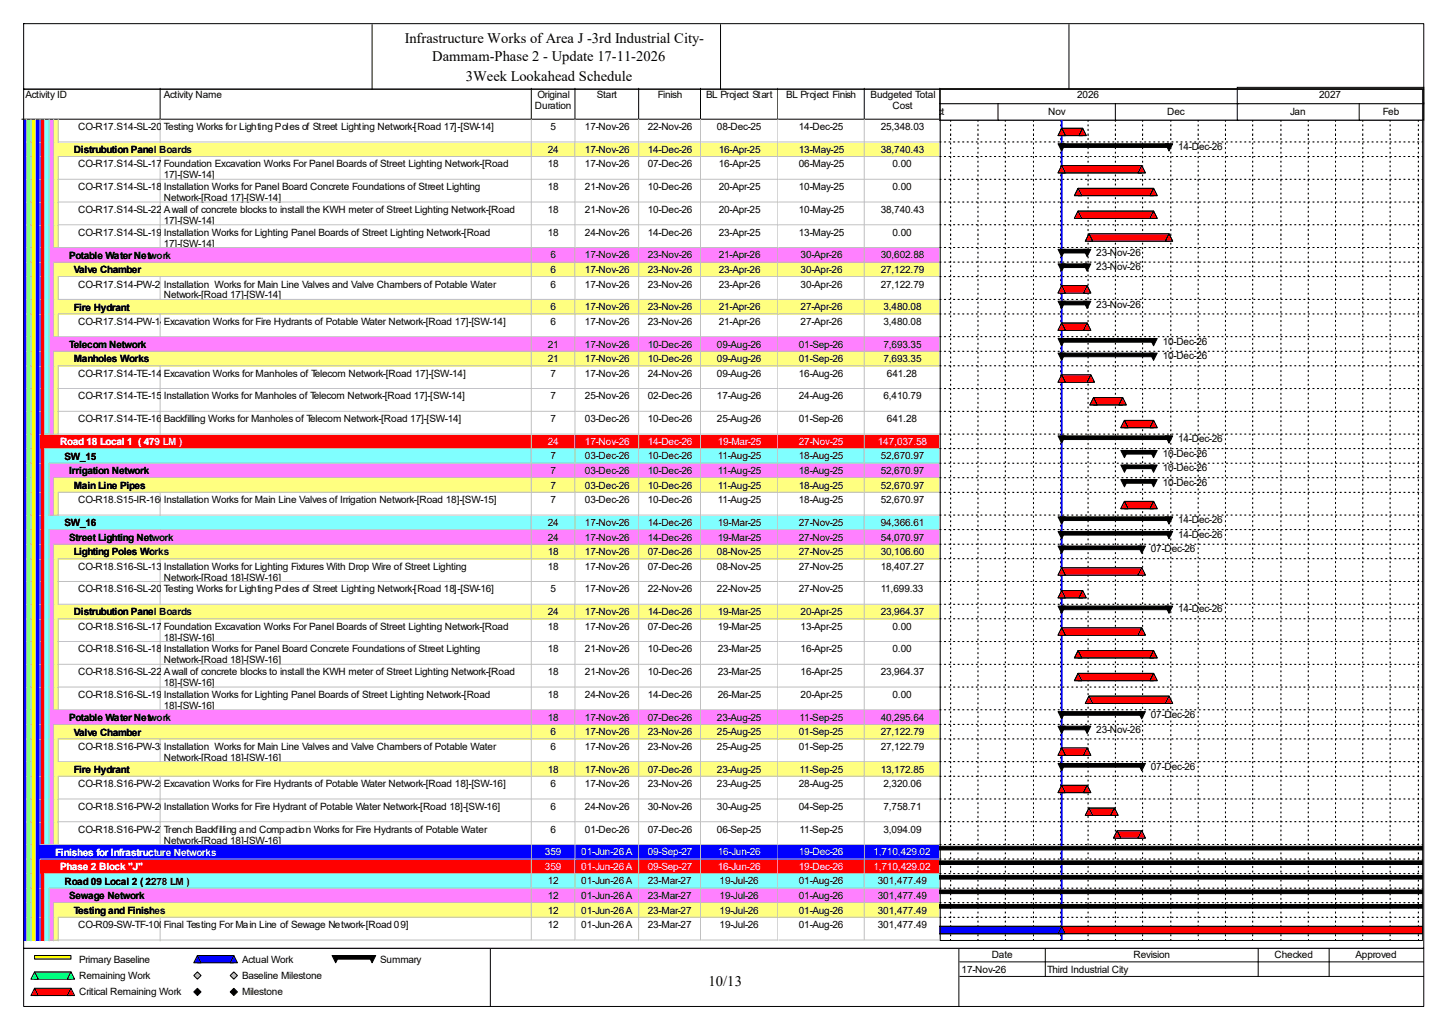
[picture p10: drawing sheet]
<svg xmlns="http://www.w3.org/2000/svg" width="420mm" height="297mm" viewBox="0 0 420 297" stroke-linecap="round" stroke-linejoin="round" font-family="sans-serif">
<defs><g id="words">
<g font-size="4.2">
<text x="117.3" y="12.4">Infrastructure Works of Area J -3rd Industrial City-</text>
<text x="125.3" y="17.7">Dammam-Phase 2 - Update 17-11-2026</text>
<text x="135" y="23.5">3Week Lookahead Schedule</text>
<text x="205.4" y="285.6">10/13</text>
</g>
<g font-size="2.9">
<text x="7.4" y="28.4">Activity ID</text>
<text x="47.5" y="28.4">Activity Name</text>
<text x="155.8" y="28.4">Original</text>
<text x="173" y="28.4">Start</text>
<text x="190.7" y="28.4">Finish</text>
<text x="204.6" y="28.4">BL Project Start</text>
<text x="227.8" y="28.4">BL Project Finish</text>
<text x="252.3" y="28.4">Budgeted Total</text>
<text x="312.2" y="28.4">2026</text>
<text x="382.4" y="28.4">2027</text>
<text x="155.1" y="31.6">Duration</text>
<text x="258.7" y="31.6">Cost</text>
<text x="269.5" y="33.2">Oct</text>
<text x="303.8" y="33.2">Nov</text>
<text x="338.3" y="33.2">Dec</text>
<text x="373.9" y="33.2">Jan</text>
<text x="400.8" y="33.2">Feb</text>
<text x="22.7" y="37.7">CO-R17.S14-SL-200Testing Works for Lighting Poles of Street Lighting Network-[Road 17]-[SW-14]</text>
<text x="159.6" y="37.7">5</text>
<text x="169.5" y="37.7">17-Nov-26</text>
<text x="187.7" y="37.7">22-Nov-26</text>
<text x="207.8" y="37.7">08-Dec-25</text>
<text x="231.5" y="37.7">14-Dec-25</text>
<text x="255.3" y="37.7">25,348.03</text>
<text x="21.4" y="44.4">Distrubution Panel Boards</text>
<text x="158.7" y="44.3">24</text>
<text x="169.5" y="44.3">17-Nov-26</text>
<text x="187.7" y="44.3">14-Dec-26</text>
<text x="208.3" y="44.3">16-Apr-25</text>
<text x="231.5" y="44.3">13-May-25</text>
<text x="255.3" y="44.3">38,740.43</text>
<text x="341.5" y="43.5">14-Dec-26</text>
<text x="22.7" y="48.5">CO-R17.S14-SL-170Foundation Excavation Works For Panel Boards of Street Lighting Network-[Road</text>
<text x="47.5" y="51.7">17]-[SW-14]</text>
<text x="158.7" y="48.5">18</text>
<text x="169.5" y="48.5">17-Nov-26</text>
<text x="187.7" y="48.5">07-Dec-26</text>
<text x="208.3" y="48.5">16-Apr-25</text>
<text x="231.5" y="48.5">06-May-25</text>
<text x="258.7" y="48.5">0.00</text>
<text x="22.7" y="55.1">CO-R17.S14-SL-180Installation Works for Panel Board Concrete Foundations of Street Lighting</text>
<text x="47.5" y="58.3">Network-[Road 17]-[SW-14]</text>
<text x="158.7" y="55.1">18</text>
<text x="169.5" y="55.1">21-Nov-26</text>
<text x="187.7" y="55.1">10-Dec-26</text>
<text x="208.3" y="55.1">20-Apr-25</text>
<text x="231.5" y="55.1">10-May-25</text>
<text x="258.7" y="55.1">0.00</text>
<text x="22.7" y="61.7">CO-R17.S14-SL-220A wall of concrete blocks to install the KWH meter of Street Lighting Network-[Road</text>
<text x="47.5" y="64.9">17]-[SW-14]</text>
<text x="158.7" y="61.7">18</text>
<text x="169.5" y="61.7">21-Nov-26</text>
<text x="187.7" y="61.7">10-Dec-26</text>
<text x="208.3" y="61.7">20-Apr-25</text>
<text x="231.5" y="61.7">10-May-25</text>
<text x="255.3" y="61.7">38,740.43</text>
<text x="22.7" y="68.3">CO-R17.S14-SL-190Installation Works for Lighting Panel Boards of Street Lighting Network-[Road</text>
<text x="47.5" y="71.5">17]-[SW-14]</text>
<text x="158.7" y="68.3">18</text>
<text x="169.5" y="68.3">24-Nov-26</text>
<text x="187.7" y="68.3">14-Dec-26</text>
<text x="208.3" y="68.3">23-Apr-25</text>
<text x="231.5" y="68.3">13-May-25</text>
<text x="258.7" y="68.3">0.00</text>
<text x="20" y="75">Potable Water Network</text>
<text x="159.6" y="74.9">6</text>
<text x="169.5" y="74.9">17-Nov-26</text>
<text x="187.7" y="74.9">23-Nov-26</text>
<text x="208.3" y="74.9">21-Apr-26</text>
<text x="232" y="74.9">30-Apr-26</text>
<text x="255.3" y="74.9">30,602.88</text>
<text x="317.8" y="74.1">23-Nov-26</text>
<text x="21.4" y="79.2">Valve Chamber</text>
<text x="22.7" y="83.3">CO-R17.S14-PW-210</text>
<text x="47.5" y="83.3">Installation Works for Main Line Valves and Valve Chambers of Potable Water</text>
<text x="159.6" y="79.1">6</text>
<text x="159.6" y="83.3">6</text>
<text x="169.5" y="79.1">17-Nov-26</text>
<text x="169.5" y="83.3">17-Nov-26</text>
<text x="187.7" y="79.1">23-Nov-26</text>
<text x="187.7" y="83.3">23-Nov-26</text>
<text x="208.3" y="79.1">23-Apr-26</text>
<text x="208.3" y="83.3">23-Apr-26</text>
<text x="232" y="79.1">30-Apr-26</text>
<text x="232" y="83.3">30-Apr-26</text>
<text x="255.3" y="79.1">27,122.79</text>
<text x="255.3" y="83.3">27,122.79</text>
<text x="317.8" y="78.3">23-Nov-26</text>
<text x="47.5" y="86.5">Network-[Road 17]-[SW-14]</text>
<text x="159.6" y="89.9">6</text>
<text x="169.5" y="89.9">17-Nov-26</text>
<text x="187.7" y="89.9">23-Nov-26</text>
<text x="208.3" y="89.9">21-Apr-26</text>
<text x="232" y="89.9">27-Apr-26</text>
<text x="256" y="89.9">3,480.08</text>
<text x="317.8" y="89.1">23-Nov-26</text>
<text x="21.4" y="90">Fire Hydrant</text>
<text x="22.7" y="94.1">CO-R17.S14-PW-140</text>
<text x="47.5" y="94.1">Excavation Works for Fire Hydrants of Potable Water Network-[Road 17]-[SW-14]</text>
<text x="159.6" y="94.1">6</text>
<text x="169.5" y="94.1">17-Nov-26</text>
<text x="187.7" y="94.1">23-Nov-26</text>
<text x="208.3" y="94.1">21-Apr-26</text>
<text x="232" y="94.1">27-Apr-26</text>
<text x="256" y="94.1">3,480.08</text>
<text x="20" y="100.8">Telecom Network</text>
<text x="158.7" y="100.7">21</text>
<text x="169.5" y="100.7">17-Nov-26</text>
<text x="187.7" y="100.7">10-Dec-26</text>
<text x="207.8" y="100.7">09-Aug-26</text>
<text x="231.5" y="100.7">01-Sep-26</text>
<text x="256" y="100.7">7,693.35</text>
<text x="337" y="99.9">10-Dec-26</text>
<text x="21.4" y="105">Manholes Works</text>
<text x="158.7" y="104.9">21</text>
<text x="169.5" y="104.9">17-Nov-26</text>
<text x="187.7" y="104.9">10-Dec-26</text>
<text x="207.8" y="104.9">09-Aug-26</text>
<text x="231.5" y="104.9">01-Sep-26</text>
<text x="256" y="104.9">7,693.35</text>
<text x="337" y="104.1">10-Dec-26</text>
<text x="22.7" y="109.2">CO-R17.S14-TE-140Excavation Works for Manholes of Telecom Network-[Road 17]-[SW-14]</text>
<text x="159.6" y="109.2">7</text>
<text x="169.5" y="109.2">17-Nov-26</text>
<text x="187.7" y="109.2">24-Nov-26</text>
<text x="207.8" y="109.2">09-Aug-26</text>
<text x="231.5" y="109.2">16-Aug-26</text>
<text x="257.1" y="109.2">641.28</text>
<text x="22.7" y="115.7">CO-R17.S14-TE-150Installation Works for Manholes of Telecom Network-[Road 17]-[SW-14]</text>
<text x="159.6" y="115.7">7</text>
<text x="169.5" y="115.7">25-Nov-26</text>
<text x="187.7" y="115.7">02-Dec-26</text>
<text x="207.8" y="115.7">17-Aug-26</text>
<text x="231.5" y="115.7">24-Aug-26</text>
<text x="256" y="115.7">6,410.79</text>
<text x="22.7" y="122.3">CO-R17.S14-TE-160Backfilling Works for Manholes of Telecom Network-[Road 17]-[SW-14]</text>
<text x="159.6" y="122.3">7</text>
<text x="169.5" y="122.3">03-Dec-26</text>
<text x="187.7" y="122.3">10-Dec-26</text>
<text x="207.8" y="122.3">25-Aug-26</text>
<text x="231.5" y="122.3">01-Sep-26</text>
<text x="257.1" y="122.3">641.28</text>
<text x="341.5" y="128.1">14-Dec-26</text>
<text x="18.7" y="133.2">SW_15</text>
<text x="20" y="137.5">Irrigation Network</text>
<text x="159.6" y="133.1">7</text>
<text x="159.6" y="137.4">7</text>
<text x="169.5" y="133.1">03-Dec-26</text>
<text x="169.5" y="137.4">03-Dec-26</text>
<text x="187.7" y="133.1">10-Dec-26</text>
<text x="187.7" y="137.4">10-Dec-26</text>
<text x="208.1" y="133.1">11-Aug-25</text>
<text x="208.1" y="137.4">11-Aug-25</text>
<text x="231.5" y="133.1">18-Aug-25</text>
<text x="231.5" y="137.4">18-Aug-25</text>
<text x="255.3" y="133.1">52,670.97</text>
<text x="255.3" y="137.4">52,670.97</text>
<text x="337" y="132.4">10-Dec-26</text>
<text x="337" y="136.6">10-Dec-26</text>
<text x="21.4" y="141.7">Main Line Pipes</text>
<text x="159.6" y="141.6">7</text>
<text x="169.5" y="141.6">03-Dec-26</text>
<text x="187.7" y="141.6">10-Dec-26</text>
<text x="208.1" y="141.6">11-Aug-25</text>
<text x="231.5" y="141.6">18-Aug-25</text>
<text x="255.3" y="141.6">52,670.97</text>
<text x="337" y="140.8">10-Dec-26</text>
<text x="22.7" y="145.8">CO-R18.S15-IR-160Installation Works for Main Line Valves of Irrigation Network-[Road 18]-[SW-15]</text>
<text x="159.6" y="145.8">7</text>
<text x="169.5" y="145.8">03-Dec-26</text>
<text x="187.7" y="145.8">10-Dec-26</text>
<text x="208.1" y="145.8">11-Aug-25</text>
<text x="231.5" y="145.8">18-Aug-25</text>
<text x="255.3" y="145.8">52,670.97</text>
<text x="18.7" y="152.5">SW_16</text>
<text x="158.7" y="152.4">24</text>
<text x="169.5" y="152.4">17-Nov-26</text>
<text x="187.7" y="152.4">14-Dec-26</text>
<text x="208.1" y="152.4">19-Mar-25</text>
<text x="231.5" y="152.4">27-Nov-25</text>
<text x="255.3" y="152.4">94,366.61</text>
<text x="341.5" y="151.6">14-Dec-26</text>
<text x="341.5" y="155.8">14-Dec-26</text>
<text x="20" y="156.7">Street Lighting Network</text>
<text x="21.4" y="160.9">Lighting Poles Works</text>
<text x="158.7" y="156.6">24</text>
<text x="158.7" y="160.8">18</text>
<text x="169.5" y="156.6">17-Nov-26</text>
<text x="169.5" y="160.8">17-Nov-26</text>
<text x="187.7" y="156.6">14-Dec-26</text>
<text x="187.7" y="160.8">07-Dec-26</text>
<text x="207.8" y="160.8">08-Nov-25</text>
<text x="208.1" y="156.6">19-Mar-25</text>
<text x="231.5" y="156.6">27-Nov-25</text>
<text x="231.5" y="160.8">27-Nov-25</text>
<text x="255.3" y="156.6">54,070.97</text>
<text x="255.3" y="160.8">30,106.60</text>
<text x="333.6" y="160.1">07-Dec-26</text>
<text x="22.7" y="165.1">CO-R18.S16-SL-130Installation Works for Lighting Fixtures With Drop Wire of Street Lighting</text>
<text x="158.7" y="165.1">18</text>
<text x="169.5" y="165.1">17-Nov-26</text>
<text x="187.7" y="165.1">07-Dec-26</text>
<text x="207.8" y="165.1">08-Nov-25</text>
<text x="231.5" y="165.1">27-Nov-25</text>
<text x="255.3" y="165.1">18,407.27</text>
<text x="22.7" y="171.7">CO-R18.S16-SL-200Testing Works for Lighting Poles of Street Lighting Network-[Road 18]-[SW-16]</text>
<text x="47.5" y="168.2">Network-[Road 18]-[SW-16]</text>
<text x="159.6" y="171.7">5</text>
<text x="169.5" y="171.7">17-Nov-26</text>
<text x="187.7" y="171.7">22-Nov-26</text>
<text x="207.8" y="171.7">22-Nov-25</text>
<text x="231.5" y="171.7">27-Nov-25</text>
<text x="255.3" y="171.7">11,699.33</text>
<text x="21.4" y="178.3">Distrubution Panel Boards</text>
<text x="158.7" y="178.2">24</text>
<text x="169.5" y="178.2">17-Nov-26</text>
<text x="187.7" y="178.2">14-Dec-26</text>
<text x="208.1" y="178.2">19-Mar-25</text>
<text x="232" y="178.2">20-Apr-25</text>
<text x="255.3" y="178.2">23,964.37</text>
<text x="341.5" y="177.5">14-Dec-26</text>
<text x="22.7" y="182.5">CO-R18.S16-SL-170Foundation Excavation Works For Panel Boards of Street Lighting Network-[Road</text>
<text x="47.5" y="185.6">18]-[SW-16]</text>
<text x="158.7" y="182.5">18</text>
<text x="169.5" y="182.5">17-Nov-26</text>
<text x="187.7" y="182.5">07-Dec-26</text>
<text x="208.1" y="182.5">19-Mar-25</text>
<text x="232" y="182.5">13-Apr-25</text>
<text x="258.7" y="182.5">0.00</text>
<text x="22.7" y="189.1">CO-R18.S16-SL-180Installation Works for Panel Board Concrete Foundations of Street Lighting</text>
<text x="158.7" y="189.1">18</text>
<text x="169.5" y="189.1">21-Nov-26</text>
<text x="187.7" y="189.1">10-Dec-26</text>
<text x="208.1" y="189.1">23-Mar-25</text>
<text x="232" y="189.1">16-Apr-25</text>
<text x="258.7" y="189.1">0.00</text>
<text x="22.7" y="195.7">CO-R18.S16-SL-220A wall of concrete blocks to install the KWH meter of Street Lighting Network-[Road</text>
<text x="47.5" y="192.2">Network-[Road 18]-[SW-16]</text>
<text x="158.7" y="195.7">18</text>
<text x="169.5" y="195.7">21-Nov-26</text>
<text x="187.7" y="195.7">10-Dec-26</text>
<text x="208.1" y="195.7">23-Mar-25</text>
<text x="232" y="195.7">16-Apr-25</text>
<text x="255.3" y="195.7">23,964.37</text>
<text x="22.7" y="202.2">CO-R18.S16-SL-190Installation Works for Lighting Panel Boards of Street Lighting Network-[Road</text>
<text x="47.5" y="198.8">18]-[SW-16]</text>
<text x="158.7" y="202.2">18</text>
<text x="169.5" y="202.2">24-Nov-26</text>
<text x="187.7" y="202.2">14-Dec-26</text>
<text x="208.1" y="202.2">26-Mar-25</text>
<text x="232" y="202.2">20-Apr-25</text>
<text x="258.7" y="202.2">0.00</text>
<text x="20" y="208.9">Potable Water Network</text>
<text x="47.5" y="205.4">18]-[SW-16]</text>
<text x="158.7" y="208.8">18</text>
<text x="169.5" y="208.8">17-Nov-26</text>
<text x="187.7" y="208.8">07-Dec-26</text>
<text x="207.8" y="208.8">23-Aug-25</text>
<text x="231.8" y="208.8">11-Sep-25</text>
<text x="255.3" y="208.8">40,295.64</text>
<text x="333.6" y="208">07-Dec-26</text>
<text x="21.4" y="213.1">Valve Chamber</text>
<text x="159.6" y="213.1">6</text>
<text x="169.5" y="213.1">17-Nov-26</text>
<text x="187.7" y="213.1">23-Nov-26</text>
<text x="207.8" y="213.1">25-Aug-25</text>
<text x="231.5" y="213.1">01-Sep-25</text>
<text x="255.3" y="213.1">27,122.79</text>
<text x="317.8" y="212.3">23-Nov-26</text>
<text x="22.7" y="217.3">CO-R18.S16-PW-330</text>
<text x="47.5" y="217.3">Installation Works for Main Line Valves and Valve Chambers of Potable Water</text>
<text x="47.5" y="220.4">Network-[Road 18]-[SW-16]</text>
<text x="159.6" y="217.3">6</text>
<text x="169.5" y="217.3">17-Nov-26</text>
<text x="187.7" y="217.3">23-Nov-26</text>
<text x="207.8" y="217.3">25-Aug-25</text>
<text x="231.5" y="217.3">01-Sep-25</text>
<text x="255.3" y="217.3">27,122.79</text>
<text x="21.4" y="223.9">Fire Hydrant</text>
<text x="158.7" y="223.9">18</text>
<text x="169.5" y="223.9">17-Nov-26</text>
<text x="187.7" y="223.9">07-Dec-26</text>
<text x="207.8" y="223.9">23-Aug-25</text>
<text x="231.8" y="223.9">11-Sep-25</text>
<text x="255.3" y="223.9">13,172.85</text>
<text x="333.6" y="223.1">07-Dec-26</text>
<text x="22.7" y="228.1">CO-R18.S16-PW-250</text>
<text x="47.5" y="228.1">Excavation Works for Fire Hydrants of Potable Water Network-[Road 18]-[SW-16]</text>
<text x="159.6" y="228.1">6</text>
<text x="169.5" y="228.1">17-Nov-26</text>
<text x="187.7" y="228.1">23-Nov-26</text>
<text x="207.8" y="228.1">23-Aug-25</text>
<text x="231.5" y="228.1">28-Aug-25</text>
<text x="256" y="228.1">2,320.06</text>
<text x="22.7" y="234.7">CO-R18.S16-PW-260</text>
<text x="47.5" y="234.7">Installation Works for Fire Hydrant of Potable Water Network-[Road 18]-[SW-16]</text>
<text x="159.6" y="234.7">6</text>
<text x="169.5" y="234.7">24-Nov-26</text>
<text x="187.7" y="234.7">30-Nov-26</text>
<text x="207.8" y="234.7">30-Aug-25</text>
<text x="231.5" y="234.7">04-Sep-25</text>
<text x="256" y="234.7">7,758.71</text>
<text x="22.7" y="241.3">CO-R18.S16-PW-270</text>
<text x="47.5" y="241.3">Trench Backfilling and Compaction Works for Fire Hydrants of Potable Water</text>
<text x="47.5" y="244.4">Network-[Road 18]-[SW-16]</text>
<text x="159.6" y="241.3">6</text>
<text x="169.5" y="241.3">01-Dec-26</text>
<text x="187.7" y="241.3">07-Dec-26</text>
<text x="207.8" y="241.3">06-Sep-25</text>
<text x="231.8" y="241.3">11-Sep-25</text>
<text x="256" y="241.3">3,094.09</text>
<text x="18.7" y="256.4">Road 09 Local 2 ( 2278 LM )</text>
<text x="158.7" y="256.3">12</text>
<text x="168.5" y="256.3">01-Jun-26 A</text>
<text x="187.7" y="256.3">23-Mar-27</text>
<text x="208.6" y="256.3">19-Jul-26</text>
<text x="231.5" y="256.3">01-Aug-26</text>
<text x="254.5" y="256.3">301,477.49</text>
<text x="20" y="260.6">Sewage Network</text>
<text x="158.7" y="260.5">12</text>
<text x="168.5" y="260.5">01-Jun-26 A</text>
<text x="187.7" y="260.5">23-Mar-27</text>
<text x="208.6" y="260.5">19-Jul-26</text>
<text x="231.5" y="260.5">01-Aug-26</text>
<text x="254.5" y="260.5">301,477.49</text>
<text x="21.4" y="264.8">Testing and Finishes</text>
<text x="22.7" y="268.9">CO-R09-SW-TF-100Final Testing For Main Line of Sewage Network-[Road 09]</text>
<text x="158.7" y="264.8">12</text>
<text x="158.7" y="268.9">12</text>
<text x="168.5" y="264.8">01-Jun-26 A</text>
<text x="168.5" y="268.9">01-Jun-26 A</text>
<text x="187.7" y="264.8">23-Mar-27</text>
<text x="187.7" y="268.9">23-Mar-27</text>
<text x="208.6" y="264.8">19-Jul-26</text>
<text x="208.6" y="268.9">19-Jul-26</text>
<text x="231.5" y="264.8">01-Aug-26</text>
<text x="231.5" y="268.9">01-Aug-26</text>
<text x="254.5" y="264.8">301,477.49</text>
<text x="254.5" y="268.9">301,477.49</text>
<text x="22.9" y="279">Primary Baseline</text>
<text x="70.1" y="279">Actual Work</text>
<text x="110.2" y="279">Summary</text>
<text x="278.7" y="281.9">17-Nov-26</text>
<text x="287.4" y="277.7">Date</text>
<text x="303.5" y="281.9">Third Industrial City</text>
<text x="328.5" y="277.7">Revision</text>
<text x="369.4" y="277.7">Checked</text>
<text x="392.9" y="277.7">Approved</text>
<text x="22.9" y="283.7">Remaining Work</text>
<text x="70.1" y="283.7">Baseline Milestone</text>
<text x="22.9" y="288.5">Critical Remaining Work</text>
<text x="70.1" y="288.5">Milestone</text>
</g>
<g font-size="2.9" fill="#fff">
<text x="17.4" y="129">Road 18 Local 1 ( 479 LM )</text>
<text x="158.7" y="128.9">24</text>
<text x="169.5" y="128.9">17-Nov-26</text>
<text x="187.7" y="128.9">14-Dec-26</text>
<text x="208.1" y="128.9">19-Mar-25</text>
<text x="231.5" y="128.9">27-Nov-25</text>
<text x="254.5" y="128.9">147,037.58</text>
<text x="16.1" y="247.9">Finishes for Infrastructure Networks</text>
<text x="157.9" y="247.9">359</text>
<text x="168.5" y="247.9">01-Jun-26 A</text>
<text x="187.7" y="247.9">09-Sep-27</text>
<text x="208.1" y="247.9">16-Jun-26</text>
<text x="231.5" y="247.9">19-Dec-26</text>
<text x="253.2" y="247.9">1,710,429.02</text>
<text x="17.4" y="252.2">Phase 2 Block &quot;J&quot;</text>
<text x="157.9" y="252.1">359</text>
<text x="168.5" y="252.1">01-Jun-26 A</text>
<text x="187.7" y="252.1">09-Sep-27</text>
<text x="208.1" y="252.1">16-Jun-26</text>
<text x="231.5" y="252.1">19-Dec-26</text>
<text x="253.2" y="252.1">1,710,429.02</text>
</g>
</g></defs>
<path d="M46.4 25.6v8.9h-40.1" fill="none" stroke="#000" stroke-width=".29"/>
<path d="M46.7 25.6h107.6v9.2h-107.6z" fill="#fff"/>
<path d="M154 25.6v8.9h-107.6" fill="none" stroke="#000" stroke-width=".29"/>
<path d="M154.3 25.6h12.6v9.2h-12.6z" fill="#fff"/>
<path d="M166.7 25.6v8.9h-12.7" fill="none" stroke="#000" stroke-width=".29"/>
<path d="M166.9 25.6h18.5v9.2h-18.5z" fill="#fff"/>
<path d="M185.1 25.6v8.9h-18.4" fill="none" stroke="#000" stroke-width=".29"/>
<path d="M185.4 25.6h17.9v9.2h-17.9z" fill="#fff"/>
<path d="M203 25.6v8.9h-17.9" fill="none" stroke="#000" stroke-width=".29"/>
<path d="M203.3 25.6h22.4v9.2h-22.4z" fill="#fff"/>
<path d="M225.5 25.6v8.9h-22.5" fill="none" stroke="#000" stroke-width=".29"/>
<path d="M225.7 25.6h25.1v9.2h-25.1z" fill="#fff"/>
<path d="M250.5 25.6v8.9h-25" fill="none" stroke="#000" stroke-width=".29"/>
<path d="M250.8 25.6h21.9v9.2h-21.9z" fill="#fff"/>
<path d="M272.4 25.6v8.9h-21.9" fill="none" stroke="#000" stroke-width=".29"/>
<path d="M6.6 34.8h1.3v6.6h-1.3z" fill="#00f"/>
<path d="M7.6 34.5v6.9" fill="none" stroke="#c0c0c0" stroke-width=".29"/>
<path d="M7.9 34.8h1.3v6.6h-1.3z" fill="#80ff80"/>
<path d="M9 34.5v6.9" fill="none" stroke="#c0c0c0" stroke-width=".29"/>
<path d="M9.2 34.8h1.3v6.6h-1.3z" fill="#ff0"/>
<path d="M10.3 34.5v6.9" fill="none" stroke="#c0c0c0" stroke-width=".29"/>
<path d="M10.5 34.8h1.4v6.6h-1.4z" fill="#00f"/>
<path d="M11.6 34.5v6.9" fill="none" stroke="#c0c0c0" stroke-width=".29"/>
<path d="M11.9 34.8h1.3v6.6h-1.3z" fill="#f00"/>
<path d="M12.9 34.5v6.9" fill="none" stroke="#c0c0c0" stroke-width=".29"/>
<path d="M13.2 34.8h1.3v6.6h-1.3z" fill="#80ffff"/>
<path d="M14.2 34.5v6.9" fill="none" stroke="#c0c0c0" stroke-width=".29"/>
<path d="M14.5 34.8h1.3v6.6h-1.3z" fill="#ff80ff"/>
<path d="M15.6 34.5v6.9" fill="none" stroke="#c0c0c0" stroke-width=".29"/>
<path d="M15.8 34.8h1.3v6.6h-1.3z" fill="#ffff80"/>
<path d="M16.9 34.5v6.9" fill="none" stroke="#c0c0c0" stroke-width=".29"/>
<path d="M17.1 34.8h29.6v6.6h-29.6z" fill="#fff"/>
<path d="M46.4 34.5v6.9M16.9 41.1h29.8" fill="none" stroke="#c0c0c0" stroke-width=".29"/>
<path d="M46.7 34.8h107.6v6.6h-107.6z" fill="#fff"/>
<path d="M154 34.5v6.6h-107.3" fill="none" stroke="#c0c0c0" stroke-width=".29"/>
<path d="M154.3 34.8h12.6v6.6h-12.6z" fill="#fff"/>
<path d="M166.7 34.5v6.6h-12.4" fill="none" stroke="#c0c0c0" stroke-width=".29"/>
<path d="M166.9 34.8h18.5v6.6h-18.5z" fill="#fff"/>
<path d="M185.1 34.5v6.6h-18.2" fill="none" stroke="#c0c0c0" stroke-width=".29"/>
<path d="M185.4 34.8h17.9v6.6h-17.9z" fill="#fff"/>
<path d="M203 34.5v6.6h-17.6" fill="none" stroke="#c0c0c0" stroke-width=".29"/>
<path d="M203.3 34.8h22.4v6.6h-22.4z" fill="#fff"/>
<path d="M225.5 34.5v6.6h-22.2" fill="none" stroke="#c0c0c0" stroke-width=".29"/>
<path d="M225.7 34.8h25.1v6.6h-25.1z" fill="#fff"/>
<path d="M250.5 34.5v6.6h-24.8" fill="none" stroke="#c0c0c0" stroke-width=".29"/>
<path d="M250.8 34.8h21.9v6.6h-21.9z" fill="#fff"/>
<path d="M272.4 34.5v6.6h-21.6" fill="none" stroke="#c0c0c0" stroke-width=".29"/>
<path d="M6.6 41.4h1.3v4.2h-1.3z" fill="#00f"/>
<path d="M7.6 41.1v4.5" fill="none" stroke="#c0c0c0" stroke-width=".29"/>
<path d="M7.9 41.4h1.3v4.2h-1.3z" fill="#80ff80"/>
<path d="M9 41.1v4.5" fill="none" stroke="#c0c0c0" stroke-width=".29"/>
<path d="M9.2 41.4h1.3v4.2h-1.3z" fill="#ff0"/>
<path d="M10.3 41.1v4.5" fill="none" stroke="#c0c0c0" stroke-width=".29"/>
<path d="M10.5 41.4h1.4v4.2h-1.4z" fill="#00f"/>
<path d="M11.6 41.1v4.5" fill="none" stroke="#c0c0c0" stroke-width=".29"/>
<path d="M11.9 41.4h1.3v4.2h-1.3z" fill="#f00"/>
<path d="M12.9 41.1v4.5" fill="none" stroke="#c0c0c0" stroke-width=".29"/>
<path d="M13.2 41.4h1.3v4.2h-1.3z" fill="#80ffff"/>
<path d="M14.2 41.1v4.5" fill="none" stroke="#c0c0c0" stroke-width=".29"/>
<path d="M14.5 41.4h1.3v4.2h-1.3z" fill="#ff80ff"/>
<path d="M15.6 41.1v4.5" fill="none" stroke="#c0c0c0" stroke-width=".29"/>
<path d="M15.8 41.4h30.9v4.2h-30.9z" fill="#ffff80"/>
<path d="M16.9 45.4h29.8" fill="none" stroke="#c0c0c0" stroke-width=".29"/>
<path d="M46.7 41.4h107.6v4.2h-107.6z" fill="#ffff80"/>
<path d="M154 41.1v4.3h-107.3" fill="none" stroke="#c0c0c0" stroke-width=".29"/>
<path d="M154.3 41.4h12.6v4.2h-12.6z" fill="#ffff80"/>
<path d="M166.7 41.1v4.3h-12.4" fill="none" stroke="#c0c0c0" stroke-width=".29"/>
<path d="M166.9 41.4h18.5v4.2h-18.5z" fill="#ffff80"/>
<path d="M185.1 41.1v4.3h-18.2" fill="none" stroke="#c0c0c0" stroke-width=".29"/>
<path d="M185.4 41.4h17.9v4.2h-17.9z" fill="#ffff80"/>
<path d="M203 41.1v4.3h-17.6" fill="none" stroke="#c0c0c0" stroke-width=".29"/>
<path d="M203.3 41.4h22.4v4.2h-22.4z" fill="#ffff80"/>
<path d="M225.5 41.1v4.3h-22.2" fill="none" stroke="#c0c0c0" stroke-width=".29"/>
<path d="M225.7 41.4h25.1v4.2h-25.1z" fill="#ffff80"/>
<path d="M250.5 41.1v4.3h-24.8" fill="none" stroke="#c0c0c0" stroke-width=".29"/>
<path d="M250.8 41.4h21.9v4.2h-21.9z" fill="#ffff80"/>
<path d="M272.4 41.1v4.3h-21.6" fill="none" stroke="#c0c0c0" stroke-width=".29"/>
<path d="M6.6 45.6h1.3v6.6h-1.3z" fill="#00f"/>
<path d="M7.6 45.4v6.8" fill="none" stroke="#c0c0c0" stroke-width=".29"/>
<path d="M7.9 45.6h1.3v6.6h-1.3z" fill="#80ff80"/>
<path d="M9 45.4v6.8" fill="none" stroke="#c0c0c0" stroke-width=".29"/>
<path d="M9.2 45.6h1.3v6.6h-1.3z" fill="#ff0"/>
<path d="M10.3 45.4v6.8" fill="none" stroke="#c0c0c0" stroke-width=".29"/>
<path d="M10.5 45.6h1.4v6.6h-1.4z" fill="#00f"/>
<path d="M11.6 45.4v6.8" fill="none" stroke="#c0c0c0" stroke-width=".29"/>
<path d="M11.9 45.6h1.3v6.6h-1.3z" fill="#f00"/>
<path d="M12.9 45.4v6.8" fill="none" stroke="#c0c0c0" stroke-width=".29"/>
<path d="M13.2 45.6h1.3v6.6h-1.3z" fill="#80ffff"/>
<path d="M14.2 45.4v6.8" fill="none" stroke="#c0c0c0" stroke-width=".29"/>
<path d="M14.5 45.6h1.3v6.6h-1.3z" fill="#ff80ff"/>
<path d="M15.6 45.4v6.8" fill="none" stroke="#c0c0c0" stroke-width=".29"/>
<path d="M15.8 45.6h1.3v6.6h-1.3z" fill="#ffff80"/>
<path d="M16.9 45.4v6.8" fill="none" stroke="#c0c0c0" stroke-width=".29"/>
<path d="M17.1 45.6h29.6v6.6h-29.6z" fill="#fff"/>
<path d="M16.9 51.9h29.8M46.4 45.4v6.8" fill="none" stroke="#c0c0c0" stroke-width=".29"/>
<path d="M46.7 45.6h107.6v6.6h-107.6z" fill="#fff"/>
<path d="M154 45.4v6.5h-107.3" fill="none" stroke="#c0c0c0" stroke-width=".29"/>
<path d="M154.3 45.6h12.6v6.6h-12.6z" fill="#fff"/>
<path d="M166.7 45.4v6.5h-12.4" fill="none" stroke="#c0c0c0" stroke-width=".29"/>
<path d="M166.9 45.6h18.5v6.6h-18.5z" fill="#fff"/>
<path d="M185.1 45.4v6.5h-18.2" fill="none" stroke="#c0c0c0" stroke-width=".29"/>
<path d="M185.4 45.6h17.9v6.6h-17.9z" fill="#fff"/>
<path d="M203 45.4v6.5h-17.6" fill="none" stroke="#c0c0c0" stroke-width=".29"/>
<path d="M203.3 45.6h22.4v6.6h-22.4z" fill="#fff"/>
<path d="M225.5 45.4v6.5h-22.2" fill="none" stroke="#c0c0c0" stroke-width=".29"/>
<path d="M225.7 45.6h25.1v6.6h-25.1z" fill="#fff"/>
<path d="M250.5 45.4v6.5h-24.8" fill="none" stroke="#c0c0c0" stroke-width=".29"/>
<path d="M250.8 45.6h21.9v6.6h-21.9z" fill="#fff"/>
<path d="M272.4 45.4v6.5h-21.6" fill="none" stroke="#c0c0c0" stroke-width=".29"/>
<path d="M6.6 52.2h1.3v6.6h-1.3z" fill="#00f"/>
<path d="M7.6 51.9v6.9" fill="none" stroke="#c0c0c0" stroke-width=".29"/>
<path d="M7.9 52.2h1.3v6.6h-1.3z" fill="#80ff80"/>
<path d="M9 51.9v6.9" fill="none" stroke="#c0c0c0" stroke-width=".29"/>
<path d="M9.2 52.2h1.3v6.6h-1.3z" fill="#ff0"/>
<path d="M10.3 51.9v6.9" fill="none" stroke="#c0c0c0" stroke-width=".29"/>
<path d="M10.5 52.2h1.4v6.6h-1.4z" fill="#00f"/>
<path d="M11.6 51.9v6.9" fill="none" stroke="#c0c0c0" stroke-width=".29"/>
<path d="M11.9 52.2h1.3v6.6h-1.3z" fill="#f00"/>
<path d="M12.9 51.9v6.9" fill="none" stroke="#c0c0c0" stroke-width=".29"/>
<path d="M13.2 52.2h1.3v6.6h-1.3z" fill="#80ffff"/>
<path d="M14.2 51.9v6.9" fill="none" stroke="#c0c0c0" stroke-width=".29"/>
<path d="M14.5 52.2h1.3v6.6h-1.3z" fill="#ff80ff"/>
<path d="M15.6 51.9v6.9" fill="none" stroke="#c0c0c0" stroke-width=".29"/>
<path d="M15.8 52.2h1.3v6.6h-1.3z" fill="#ffff80"/>
<path d="M16.9 51.9v6.9" fill="none" stroke="#c0c0c0" stroke-width=".29"/>
<path d="M17.1 52.2h29.6v6.6h-29.6z" fill="#fff"/>
<path d="M16.9 58.5h29.8M46.4 51.9v6.9" fill="none" stroke="#c0c0c0" stroke-width=".29"/>
<path d="M46.7 52.2h107.6v6.6h-107.6z" fill="#fff"/>
<path d="M154 51.9v6.6h-107.3" fill="none" stroke="#c0c0c0" stroke-width=".29"/>
<path d="M154.3 52.2h12.6v6.6h-12.6z" fill="#fff"/>
<path d="M166.7 51.9v6.6h-12.4" fill="none" stroke="#c0c0c0" stroke-width=".29"/>
<path d="M166.9 52.2h18.5v6.6h-18.5z" fill="#fff"/>
<path d="M185.1 51.9v6.6h-18.2" fill="none" stroke="#c0c0c0" stroke-width=".29"/>
<path d="M185.4 52.2h17.9v6.6h-17.9z" fill="#fff"/>
<path d="M203 51.9v6.6h-17.6" fill="none" stroke="#c0c0c0" stroke-width=".29"/>
<path d="M203.3 52.2h22.4v6.6h-22.4z" fill="#fff"/>
<path d="M225.5 51.9v6.6h-22.2" fill="none" stroke="#c0c0c0" stroke-width=".29"/>
<path d="M225.7 52.2h25.1v6.6h-25.1z" fill="#fff"/>
<path d="M250.5 51.9v6.6h-24.8" fill="none" stroke="#c0c0c0" stroke-width=".29"/>
<path d="M250.8 52.2h21.9v6.6h-21.9z" fill="#fff"/>
<path d="M272.4 51.9v6.6h-21.6" fill="none" stroke="#c0c0c0" stroke-width=".29"/>
<path d="M6.6 58.8h1.3v6.6h-1.3z" fill="#00f"/>
<path d="M7.6 58.5v6.9" fill="none" stroke="#c0c0c0" stroke-width=".29"/>
<path d="M7.9 58.8h1.3v6.6h-1.3z" fill="#80ff80"/>
<path d="M9 58.5v6.9" fill="none" stroke="#c0c0c0" stroke-width=".29"/>
<path d="M9.2 58.8h1.3v6.6h-1.3z" fill="#ff0"/>
<path d="M10.3 58.5v6.9" fill="none" stroke="#c0c0c0" stroke-width=".29"/>
<path d="M10.5 58.8h1.4v6.6h-1.4z" fill="#00f"/>
<path d="M11.6 58.5v6.9" fill="none" stroke="#c0c0c0" stroke-width=".29"/>
<path d="M11.9 58.8h1.3v6.6h-1.3z" fill="#f00"/>
<path d="M12.9 58.5v6.9" fill="none" stroke="#c0c0c0" stroke-width=".29"/>
<path d="M13.2 58.8h1.3v6.6h-1.3z" fill="#80ffff"/>
<path d="M14.2 58.5v6.9" fill="none" stroke="#c0c0c0" stroke-width=".29"/>
<path d="M14.5 58.8h1.3v6.6h-1.3z" fill="#ff80ff"/>
<path d="M15.6 58.5v6.9" fill="none" stroke="#c0c0c0" stroke-width=".29"/>
<path d="M15.8 58.8h1.3v6.6h-1.3z" fill="#ffff80"/>
<path d="M16.9 58.5v6.9" fill="none" stroke="#c0c0c0" stroke-width=".29"/>
<path d="M17.1 58.8h29.6v6.6h-29.6z" fill="#fff"/>
<path d="M46.4 58.5v6.9M16.9 65.1h29.8" fill="none" stroke="#c0c0c0" stroke-width=".29"/>
<path d="M46.7 58.8h107.6v6.6h-107.6z" fill="#fff"/>
<path d="M154 58.5v6.6h-107.3" fill="none" stroke="#c0c0c0" stroke-width=".29"/>
<path d="M154.3 58.8h12.6v6.6h-12.6z" fill="#fff"/>
<path d="M166.7 58.5v6.6h-12.4" fill="none" stroke="#c0c0c0" stroke-width=".29"/>
<path d="M166.9 58.8h18.5v6.6h-18.5z" fill="#fff"/>
<path d="M185.1 58.5v6.6h-18.2" fill="none" stroke="#c0c0c0" stroke-width=".29"/>
<path d="M185.4 58.8h17.9v6.6h-17.9z" fill="#fff"/>
<path d="M203 58.5v6.6h-17.6" fill="none" stroke="#c0c0c0" stroke-width=".29"/>
<path d="M203.3 58.8h22.4v6.6h-22.4z" fill="#fff"/>
<path d="M225.5 58.5v6.6h-22.2" fill="none" stroke="#c0c0c0" stroke-width=".29"/>
<path d="M225.7 58.8h25.1v6.6h-25.1z" fill="#fff"/>
<path d="M250.5 58.5v6.6h-24.8" fill="none" stroke="#c0c0c0" stroke-width=".29"/>
<path d="M250.8 58.8h21.9v6.6h-21.9z" fill="#fff"/>
<path d="M272.4 58.5v6.6h-21.6" fill="none" stroke="#c0c0c0" stroke-width=".29"/>
<path d="M6.6 65.4h1.3v6.6h-1.3z" fill="#00f"/>
<path d="M7.6 65.1v6.9" fill="none" stroke="#c0c0c0" stroke-width=".29"/>
<path d="M7.9 65.4h1.3v6.6h-1.3z" fill="#80ff80"/>
<path d="M9 65.1v6.9" fill="none" stroke="#c0c0c0" stroke-width=".29"/>
<path d="M9.2 65.4h1.3v6.6h-1.3z" fill="#ff0"/>
<path d="M10.3 65.1v6.9" fill="none" stroke="#c0c0c0" stroke-width=".29"/>
<path d="M10.5 65.4h1.4v6.6h-1.4z" fill="#00f"/>
<path d="M11.6 65.1v6.9" fill="none" stroke="#c0c0c0" stroke-width=".29"/>
<path d="M11.9 65.4h1.3v6.6h-1.3z" fill="#f00"/>
<path d="M12.9 65.1v6.9" fill="none" stroke="#c0c0c0" stroke-width=".29"/>
<path d="M13.2 65.4h1.3v6.6h-1.3z" fill="#80ffff"/>
<path d="M14.2 65.1v6.9" fill="none" stroke="#c0c0c0" stroke-width=".29"/>
<path d="M14.5 65.4h1.3v6.6h-1.3z" fill="#ff80ff"/>
<path d="M15.6 65.1v6.9" fill="none" stroke="#c0c0c0" stroke-width=".29"/>
<path d="M15.8 65.4h1.3v6.6h-1.3z" fill="#ffff80"/>
<path d="M15.6 71.7h1.5M16.9 65.1v6.9" fill="none" stroke="#c0c0c0" stroke-width=".29"/>
<path d="M17.1 65.4h29.6v6.6h-29.6z" fill="#fff"/>
<path d="M16.9 71.7h29.8M46.4 65.1v6.9" fill="none" stroke="#c0c0c0" stroke-width=".29"/>
<path d="M46.7 65.4h107.6v6.6h-107.6z" fill="#fff"/>
<path d="M154 65.1v6.6h-107.3" fill="none" stroke="#c0c0c0" stroke-width=".29"/>
<path d="M154.3 65.4h12.6v6.6h-12.6z" fill="#fff"/>
<path d="M166.7 65.1v6.6h-12.4" fill="none" stroke="#c0c0c0" stroke-width=".29"/>
<path d="M166.9 65.4h18.5v6.6h-18.5z" fill="#fff"/>
<path d="M185.1 65.1v6.6h-18.2" fill="none" stroke="#c0c0c0" stroke-width=".29"/>
<path d="M185.4 65.4h17.9v6.6h-17.9z" fill="#fff"/>
<path d="M203 65.1v6.6h-17.6" fill="none" stroke="#c0c0c0" stroke-width=".29"/>
<path d="M203.3 65.4h22.4v6.6h-22.4z" fill="#fff"/>
<path d="M225.5 65.1v6.6h-22.2" fill="none" stroke="#c0c0c0" stroke-width=".29"/>
<path d="M225.7 65.4h25.1v6.6h-25.1z" fill="#fff"/>
<path d="M250.5 65.1v6.6h-24.8" fill="none" stroke="#c0c0c0" stroke-width=".29"/>
<path d="M250.8 65.4h21.9v6.6h-21.9z" fill="#fff"/>
<path d="M272.4 65.1v6.6h-21.6" fill="none" stroke="#c0c0c0" stroke-width=".29"/>
<path d="M6.6 72h1.3v4.2h-1.3z" fill="#00f"/>
<path d="M7.6 71.7v4.5" fill="none" stroke="#c0c0c0" stroke-width=".29"/>
<path d="M7.9 72h1.3v4.2h-1.3z" fill="#80ff80"/>
<path d="M9 71.7v4.5" fill="none" stroke="#c0c0c0" stroke-width=".29"/>
<path d="M9.2 72h1.3v4.2h-1.3z" fill="#ff0"/>
<path d="M10.3 71.7v4.5" fill="none" stroke="#c0c0c0" stroke-width=".29"/>
<path d="M10.5 72h1.4v4.2h-1.4z" fill="#00f"/>
<path d="M11.6 71.7v4.5" fill="none" stroke="#c0c0c0" stroke-width=".29"/>
<path d="M11.9 72h1.3v4.2h-1.3z" fill="#f00"/>
<path d="M12.9 71.7v4.5" fill="none" stroke="#c0c0c0" stroke-width=".29"/>
<path d="M13.2 72h1.3v4.2h-1.3z" fill="#80ffff"/>
<path d="M14.2 71.7v4.5" fill="none" stroke="#c0c0c0" stroke-width=".29"/>
<path d="M14.5 72h32.2v4.2h-32.2z" fill="#ff80ff"/>
<path d="M15.6 75.9h31.1" fill="none" stroke="#c0c0c0" stroke-width=".29"/>
<path d="M46.7 72h107.6v4.2h-107.6z" fill="#ff80ff"/>
<path d="M154 71.7v4.2h-107.3" fill="none" stroke="#c0c0c0" stroke-width=".29"/>
<path d="M154.3 72h12.6v4.2h-12.6z" fill="#ff80ff"/>
<path d="M166.7 71.7v4.2h-12.4" fill="none" stroke="#c0c0c0" stroke-width=".29"/>
<path d="M166.9 72h18.5v4.2h-18.5z" fill="#ff80ff"/>
<path d="M185.1 71.7v4.2h-18.2" fill="none" stroke="#c0c0c0" stroke-width=".29"/>
<path d="M185.4 72h17.9v4.2h-17.9z" fill="#ff80ff"/>
<path d="M203 71.7v4.2h-17.6" fill="none" stroke="#c0c0c0" stroke-width=".29"/>
<path d="M203.3 72h22.4v4.2h-22.4z" fill="#ff80ff"/>
<path d="M225.5 71.7v4.2h-22.2" fill="none" stroke="#c0c0c0" stroke-width=".29"/>
<path d="M225.7 72h25.1v4.2h-25.1z" fill="#ff80ff"/>
<path d="M250.5 71.7v4.2h-24.8" fill="none" stroke="#c0c0c0" stroke-width=".29"/>
<path d="M250.8 72h21.9v4.2h-21.9z" fill="#ff80ff"/>
<path d="M272.4 71.7v4.2h-21.6" fill="none" stroke="#c0c0c0" stroke-width=".29"/>
<path d="M6.6 76.2h1.3v4.2h-1.3z" fill="#00f"/>
<path d="M7.6 75.9v4.5" fill="none" stroke="#c0c0c0" stroke-width=".29"/>
<path d="M7.9 76.2h1.3v4.2h-1.3z" fill="#80ff80"/>
<path d="M9 75.9v4.5" fill="none" stroke="#c0c0c0" stroke-width=".29"/>
<path d="M9.2 76.2h1.3v4.2h-1.3z" fill="#ff0"/>
<path d="M10.3 75.9v4.5" fill="none" stroke="#c0c0c0" stroke-width=".29"/>
<path d="M10.5 76.2h1.4v4.2h-1.4z" fill="#00f"/>
<path d="M11.6 75.9v4.5" fill="none" stroke="#c0c0c0" stroke-width=".29"/>
<path d="M11.9 76.2h1.3v4.2h-1.3z" fill="#f00"/>
<path d="M12.9 75.9v4.5" fill="none" stroke="#c0c0c0" stroke-width=".29"/>
<path d="M13.2 76.2h1.3v4.2h-1.3z" fill="#80ffff"/>
<path d="M14.2 75.9v4.5" fill="none" stroke="#c0c0c0" stroke-width=".29"/>
<path d="M14.5 76.2h1.3v4.2h-1.3z" fill="#ff80ff"/>
<path d="M15.6 75.9v4.5" fill="none" stroke="#c0c0c0" stroke-width=".29"/>
<path d="M15.8 76.2h30.9v4.2h-30.9z" fill="#ffff80"/>
<path d="M16.9 80.2h29.8" fill="none" stroke="#c0c0c0" stroke-width=".29"/>
<path d="M46.7 76.2h107.6v4.2h-107.6z" fill="#ffff80"/>
<path d="M154 75.9v4.3h-107.3" fill="none" stroke="#c0c0c0" stroke-width=".29"/>
<path d="M154.3 76.2h12.6v4.2h-12.6z" fill="#ffff80"/>
<path d="M166.7 75.9v4.3h-12.4" fill="none" stroke="#c0c0c0" stroke-width=".29"/>
<path d="M166.9 76.2h18.5v4.2h-18.5z" fill="#ffff80"/>
<path d="M185.1 75.9v4.3h-18.2" fill="none" stroke="#c0c0c0" stroke-width=".29"/>
<path d="M185.4 76.2h17.9v4.2h-17.9z" fill="#ffff80"/>
<path d="M203 75.9v4.3h-17.6" fill="none" stroke="#c0c0c0" stroke-width=".29"/>
<path d="M203.3 76.2h22.4v4.2h-22.4z" fill="#ffff80"/>
<path d="M225.5 75.9v4.3h-22.2" fill="none" stroke="#c0c0c0" stroke-width=".29"/>
<path d="M225.7 76.2h25.1v4.2h-25.1z" fill="#ffff80"/>
<path d="M250.5 75.9v4.3h-24.8" fill="none" stroke="#c0c0c0" stroke-width=".29"/>
<path d="M250.8 76.2h21.9v4.2h-21.9z" fill="#ffff80"/>
<path d="M272.4 75.9v4.3h-21.6" fill="none" stroke="#c0c0c0" stroke-width=".29"/>
<path d="M6.6 80.4h1.3v6.6h-1.3z" fill="#00f"/>
<path d="M7.6 80.2v6.8" fill="none" stroke="#c0c0c0" stroke-width=".29"/>
<path d="M7.9 80.4h1.3v6.6h-1.3z" fill="#80ff80"/>
<path d="M9 80.2v6.8" fill="none" stroke="#c0c0c0" stroke-width=".29"/>
<path d="M9.2 80.4h1.3v6.6h-1.3z" fill="#ff0"/>
<path d="M10.3 80.2v6.8" fill="none" stroke="#c0c0c0" stroke-width=".29"/>
<path d="M10.5 80.4h1.4v6.6h-1.4z" fill="#00f"/>
<path d="M11.6 80.2v6.8" fill="none" stroke="#c0c0c0" stroke-width=".29"/>
<path d="M11.9 80.4h1.3v6.6h-1.3z" fill="#f00"/>
<path d="M12.9 80.2v6.8" fill="none" stroke="#c0c0c0" stroke-width=".29"/>
<path d="M13.2 80.4h1.3v6.6h-1.3z" fill="#80ffff"/>
<path d="M14.2 80.2v6.8" fill="none" stroke="#c0c0c0" stroke-width=".29"/>
<path d="M14.5 80.4h1.3v6.6h-1.3z" fill="#ff80ff"/>
<path d="M15.6 80.2v6.8" fill="none" stroke="#c0c0c0" stroke-width=".29"/>
<path d="M15.8 80.4h1.3v6.6h-1.3z" fill="#ffff80"/>
<path d="M16.9 80.2v6.8" fill="none" stroke="#c0c0c0" stroke-width=".29"/>
<path d="M17.1 80.4h29.6v6.6h-29.6z" fill="#fff"/>
<path d="M16.9 86.8h29.8M46.4 80.2v6.8" fill="none" stroke="#c0c0c0" stroke-width=".29"/>
<path d="M46.7 80.4h107.6v6.6h-107.6z" fill="#fff"/>
<path d="M154 80.2v6.6h-107.3" fill="none" stroke="#c0c0c0" stroke-width=".29"/>
<path d="M154.3 80.4h12.6v6.6h-12.6z" fill="#fff"/>
<path d="M166.7 80.2v6.6h-12.4" fill="none" stroke="#c0c0c0" stroke-width=".29"/>
<path d="M166.9 80.4h18.5v6.6h-18.5z" fill="#fff"/>
<path d="M185.1 80.2v6.6h-18.2" fill="none" stroke="#c0c0c0" stroke-width=".29"/>
<path d="M185.4 80.4h17.9v6.6h-17.9z" fill="#fff"/>
<path d="M203 80.2v6.6h-17.6" fill="none" stroke="#c0c0c0" stroke-width=".29"/>
<path d="M203.3 80.4h22.4v6.6h-22.4z" fill="#fff"/>
<path d="M225.5 80.2v6.6h-22.2" fill="none" stroke="#c0c0c0" stroke-width=".29"/>
<path d="M225.7 80.4h25.1v6.6h-25.1z" fill="#fff"/>
<path d="M250.5 80.2v6.6h-24.8" fill="none" stroke="#c0c0c0" stroke-width=".29"/>
<path d="M250.8 80.4h21.9v6.6h-21.9z" fill="#fff"/>
<path d="M272.4 80.2v6.6h-21.6" fill="none" stroke="#c0c0c0" stroke-width=".29"/>
<path d="M6.6 87h1.3v4.2h-1.3z" fill="#00f"/>
<path d="M7.6 86.8v4.4" fill="none" stroke="#c0c0c0" stroke-width=".29"/>
<path d="M7.9 87h1.3v4.2h-1.3z" fill="#80ff80"/>
<path d="M9 86.8v4.4" fill="none" stroke="#c0c0c0" stroke-width=".29"/>
<path d="M9.2 87h1.3v4.2h-1.3z" fill="#ff0"/>
<path d="M10.3 86.8v4.4" fill="none" stroke="#c0c0c0" stroke-width=".29"/>
<path d="M10.5 87h1.4v4.2h-1.4z" fill="#00f"/>
<path d="M11.6 86.8v4.4" fill="none" stroke="#c0c0c0" stroke-width=".29"/>
<path d="M11.9 87h1.3v4.2h-1.3z" fill="#f00"/>
<path d="M12.9 86.8v4.4" fill="none" stroke="#c0c0c0" stroke-width=".29"/>
<path d="M13.2 87h1.3v4.2h-1.3z" fill="#80ffff"/>
<path d="M14.2 86.8v4.4" fill="none" stroke="#c0c0c0" stroke-width=".29"/>
<path d="M14.5 87h1.3v4.2h-1.3z" fill="#ff80ff"/>
<path d="M15.6 86.8v4.4" fill="none" stroke="#c0c0c0" stroke-width=".29"/>
<path d="M15.8 87h30.9v4.2h-30.9z" fill="#ffff80"/>
<path d="M16.9 91h29.8" fill="none" stroke="#c0c0c0" stroke-width=".29"/>
<path d="M46.7 87h107.6v4.2h-107.6z" fill="#ffff80"/>
<path d="M154 86.8v4.2h-107.3" fill="none" stroke="#c0c0c0" stroke-width=".29"/>
<path d="M154.3 87h12.6v4.2h-12.6z" fill="#ffff80"/>
<path d="M166.7 86.8v4.2h-12.4" fill="none" stroke="#c0c0c0" stroke-width=".29"/>
<path d="M166.9 87h18.5v4.2h-18.5z" fill="#ffff80"/>
<path d="M185.1 86.8v4.2h-18.2" fill="none" stroke="#c0c0c0" stroke-width=".29"/>
<path d="M185.4 87h17.9v4.2h-17.9z" fill="#ffff80"/>
<path d="M203 86.8v4.2h-17.6" fill="none" stroke="#c0c0c0" stroke-width=".29"/>
<path d="M203.3 87h22.4v4.2h-22.4z" fill="#ffff80"/>
<path d="M225.5 86.8v4.2h-22.2" fill="none" stroke="#c0c0c0" stroke-width=".29"/>
<path d="M225.7 87h25.1v4.2h-25.1z" fill="#ffff80"/>
<path d="M250.5 86.8v4.2h-24.8" fill="none" stroke="#c0c0c0" stroke-width=".29"/>
<path d="M250.8 87h21.9v4.2h-21.9z" fill="#ffff80"/>
<path d="M272.4 86.8v4.2h-21.6" fill="none" stroke="#c0c0c0" stroke-width=".29"/>
<path d="M6.6 91.2h1.3v6.6h-1.3z" fill="#00f"/>
<path d="M7.6 91v6.8" fill="none" stroke="#c0c0c0" stroke-width=".29"/>
<path d="M7.9 91.2h1.3v6.6h-1.3z" fill="#80ff80"/>
<path d="M9 91v6.8" fill="none" stroke="#c0c0c0" stroke-width=".29"/>
<path d="M9.2 91.2h1.3v6.6h-1.3z" fill="#ff0"/>
<path d="M10.3 91v6.8" fill="none" stroke="#c0c0c0" stroke-width=".29"/>
<path d="M10.5 91.2h1.4v6.6h-1.4z" fill="#00f"/>
<path d="M11.6 91v6.8" fill="none" stroke="#c0c0c0" stroke-width=".29"/>
<path d="M11.9 91.2h1.3v6.6h-1.3z" fill="#f00"/>
<path d="M12.9 91v6.8" fill="none" stroke="#c0c0c0" stroke-width=".29"/>
<path d="M13.2 91.2h1.3v6.6h-1.3z" fill="#80ffff"/>
<path d="M14.2 91v6.8" fill="none" stroke="#c0c0c0" stroke-width=".29"/>
<path d="M14.5 91.2h1.3v6.6h-1.3z" fill="#ff80ff"/>
<path d="M15.6 91v6.8" fill="none" stroke="#c0c0c0" stroke-width=".29"/>
<path d="M15.8 91.2h1.3v6.6h-1.3z" fill="#ffff80"/>
<path d="M15.6 97.6h1.5M16.9 91v6.8" fill="none" stroke="#c0c0c0" stroke-width=".29"/>
<path d="M17.1 91.2h29.6v6.6h-29.6z" fill="#fff"/>
<path d="M16.9 97.6h29.8M46.4 91v6.8" fill="none" stroke="#c0c0c0" stroke-width=".29"/>
<path d="M46.7 91.2h107.6v6.6h-107.6z" fill="#fff"/>
<path d="M154 91v6.6h-107.3" fill="none" stroke="#c0c0c0" stroke-width=".29"/>
<path d="M154.3 91.2h12.6v6.6h-12.6z" fill="#fff"/>
<path d="M166.7 91v6.6h-12.4" fill="none" stroke="#c0c0c0" stroke-width=".29"/>
<path d="M166.9 91.2h18.5v6.6h-18.5z" fill="#fff"/>
<path d="M185.1 91v6.6h-18.2" fill="none" stroke="#c0c0c0" stroke-width=".29"/>
<path d="M185.4 91.2h17.9v6.6h-17.9z" fill="#fff"/>
<path d="M203 91v6.6h-17.6" fill="none" stroke="#c0c0c0" stroke-width=".29"/>
<path d="M203.3 91.2h22.4v6.6h-22.4z" fill="#fff"/>
<path d="M225.5 91v6.6h-22.2" fill="none" stroke="#c0c0c0" stroke-width=".29"/>
<path d="M225.7 91.2h25.1v6.6h-25.1z" fill="#fff"/>
<path d="M250.5 91v6.6h-24.8" fill="none" stroke="#c0c0c0" stroke-width=".29"/>
<path d="M250.8 91.2h21.9v6.6h-21.9z" fill="#fff"/>
<path d="M272.4 91v6.6h-21.6" fill="none" stroke="#c0c0c0" stroke-width=".29"/>
<path d="M6.6 97.8h1.3v4.3h-1.3z" fill="#00f"/>
<path d="M7.6 97.6v4.4" fill="none" stroke="#c0c0c0" stroke-width=".29"/>
<path d="M7.9 97.8h1.3v4.3h-1.3z" fill="#80ff80"/>
<path d="M9 97.6v4.4" fill="none" stroke="#c0c0c0" stroke-width=".29"/>
<path d="M9.2 97.8h1.3v4.3h-1.3z" fill="#ff0"/>
<path d="M10.3 97.6v4.4" fill="none" stroke="#c0c0c0" stroke-width=".29"/>
<path d="M10.5 97.8h1.4v4.3h-1.4z" fill="#00f"/>
<path d="M11.6 97.6v4.4" fill="none" stroke="#c0c0c0" stroke-width=".29"/>
<path d="M11.9 97.8h1.3v4.3h-1.3z" fill="#f00"/>
<path d="M12.9 97.6v4.4" fill="none" stroke="#c0c0c0" stroke-width=".29"/>
<path d="M13.2 97.8h1.3v4.3h-1.3z" fill="#80ffff"/>
<path d="M14.2 97.6v4.4" fill="none" stroke="#c0c0c0" stroke-width=".29"/>
<path d="M14.5 97.8h32.2v4.3h-32.2z" fill="#ff80ff"/>
<path d="M15.6 101.8h31.1" fill="none" stroke="#c0c0c0" stroke-width=".29"/>
<path d="M46.7 97.8h107.6v4.3h-107.6z" fill="#ff80ff"/>
<path d="M154 97.6v4.2h-107.3" fill="none" stroke="#c0c0c0" stroke-width=".29"/>
<path d="M154.3 97.8h12.6v4.3h-12.6z" fill="#ff80ff"/>
<path d="M166.7 97.6v4.2h-12.4" fill="none" stroke="#c0c0c0" stroke-width=".29"/>
<path d="M166.9 97.8h18.5v4.3h-18.5z" fill="#ff80ff"/>
<path d="M185.1 97.6v4.2h-18.2" fill="none" stroke="#c0c0c0" stroke-width=".29"/>
<path d="M185.4 97.8h17.9v4.3h-17.9z" fill="#ff80ff"/>
<path d="M203 97.6v4.2h-17.6" fill="none" stroke="#c0c0c0" stroke-width=".29"/>
<path d="M203.3 97.8h22.4v4.3h-22.4z" fill="#ff80ff"/>
<path d="M225.5 97.6v4.2h-22.2" fill="none" stroke="#c0c0c0" stroke-width=".29"/>
<path d="M225.7 97.8h25.1v4.3h-25.1z" fill="#ff80ff"/>
<path d="M250.5 97.6v4.2h-24.8" fill="none" stroke="#c0c0c0" stroke-width=".29"/>
<path d="M250.8 97.8h21.9v4.3h-21.9z" fill="#ff80ff"/>
<path d="M272.4 97.6v4.2h-21.6" fill="none" stroke="#c0c0c0" stroke-width=".29"/>
<path d="M6.6 102.1h1.3v4.2h-1.3z" fill="#00f"/>
<path d="M7.6 101.8v4.5" fill="none" stroke="#c0c0c0" stroke-width=".29"/>
<path d="M7.9 102.1h1.3v4.2h-1.3z" fill="#80ff80"/>
<path d="M9 101.8v4.5" fill="none" stroke="#c0c0c0" stroke-width=".29"/>
<path d="M9.2 102.1h1.3v4.2h-1.3z" fill="#ff0"/>
<path d="M10.3 101.8v4.5" fill="none" stroke="#c0c0c0" stroke-width=".29"/>
<path d="M10.5 102.1h1.4v4.2h-1.4z" fill="#00f"/>
<path d="M11.6 101.8v4.5" fill="none" stroke="#c0c0c0" stroke-width=".29"/>
<path d="M11.9 102.1h1.3v4.2h-1.3z" fill="#f00"/>
<path d="M12.9 101.8v4.5" fill="none" stroke="#c0c0c0" stroke-width=".29"/>
<path d="M13.2 102.1h1.3v4.2h-1.3z" fill="#80ffff"/>
<path d="M14.2 101.8v4.5" fill="none" stroke="#c0c0c0" stroke-width=".29"/>
<path d="M14.5 102.1h1.3v4.2h-1.3z" fill="#ff80ff"/>
<path d="M15.6 101.8v4.5" fill="none" stroke="#c0c0c0" stroke-width=".29"/>
<path d="M15.8 102.1h30.9v4.2h-30.9z" fill="#ffff80"/>
<path d="M16.9 106h29.8" fill="none" stroke="#c0c0c0" stroke-width=".29"/>
<path d="M46.7 102.1h107.6v4.2h-107.6z" fill="#ffff80"/>
<path d="M154 101.8v4.2h-107.3" fill="none" stroke="#c0c0c0" stroke-width=".29"/>
<path d="M154.3 102.1h12.6v4.2h-12.6z" fill="#ffff80"/>
<path d="M166.7 101.8v4.2h-12.4" fill="none" stroke="#c0c0c0" stroke-width=".29"/>
<path d="M166.9 102.1h18.5v4.2h-18.5z" fill="#ffff80"/>
<path d="M185.1 101.8v4.2h-18.2" fill="none" stroke="#c0c0c0" stroke-width=".29"/>
<path d="M185.4 102.1h17.9v4.2h-17.9z" fill="#ffff80"/>
<path d="M203 101.8v4.2h-17.6" fill="none" stroke="#c0c0c0" stroke-width=".29"/>
<path d="M203.3 102.1h22.4v4.2h-22.4z" fill="#ffff80"/>
<path d="M225.5 101.8v4.2h-22.2" fill="none" stroke="#c0c0c0" stroke-width=".29"/>
<path d="M225.7 102.1h25.1v4.2h-25.1z" fill="#ffff80"/>
<path d="M250.5 101.8v4.2h-24.8" fill="none" stroke="#c0c0c0" stroke-width=".29"/>
<path d="M250.8 102.1h21.9v4.2h-21.9z" fill="#ffff80"/>
<path d="M272.4 101.8v4.2h-21.6" fill="none" stroke="#c0c0c0" stroke-width=".29"/>
<path d="M6.6 106.3h1.3v6.6h-1.3z" fill="#00f"/>
<path d="M7.6 106v6.9" fill="none" stroke="#c0c0c0" stroke-width=".29"/>
<path d="M7.9 106.3h1.3v6.6h-1.3z" fill="#80ff80"/>
<path d="M9 106v6.9" fill="none" stroke="#c0c0c0" stroke-width=".29"/>
<path d="M9.2 106.3h1.3v6.6h-1.3z" fill="#ff0"/>
<path d="M10.3 106v6.9" fill="none" stroke="#c0c0c0" stroke-width=".29"/>
<path d="M10.5 106.3h1.4v6.6h-1.4z" fill="#00f"/>
<path d="M11.6 106v6.9" fill="none" stroke="#c0c0c0" stroke-width=".29"/>
<path d="M11.9 106.3h1.3v6.6h-1.3z" fill="#f00"/>
<path d="M12.9 106v6.9" fill="none" stroke="#c0c0c0" stroke-width=".29"/>
<path d="M13.2 106.3h1.3v6.6h-1.3z" fill="#80ffff"/>
<path d="M14.2 106v6.9" fill="none" stroke="#c0c0c0" stroke-width=".29"/>
<path d="M14.5 106.3h1.3v6.6h-1.3z" fill="#ff80ff"/>
<path d="M15.6 106v6.9" fill="none" stroke="#c0c0c0" stroke-width=".29"/>
<path d="M15.8 106.3h1.3v6.6h-1.3z" fill="#ffff80"/>
<path d="M16.9 106v6.9" fill="none" stroke="#c0c0c0" stroke-width=".29"/>
<path d="M17.1 106.3h29.6v6.6h-29.6z" fill="#fff"/>
<path d="M16.9 112.6h29.8M46.4 106v6.9" fill="none" stroke="#c0c0c0" stroke-width=".29"/>
<path d="M46.7 106.3h107.6v6.6h-107.6z" fill="#fff"/>
<path d="M154 106v6.6h-107.3" fill="none" stroke="#c0c0c0" stroke-width=".29"/>
<path d="M154.3 106.3h12.6v6.6h-12.6z" fill="#fff"/>
<path d="M166.7 106v6.6h-12.4" fill="none" stroke="#c0c0c0" stroke-width=".29"/>
<path d="M166.9 106.3h18.5v6.6h-18.5z" fill="#fff"/>
<path d="M185.1 106v6.6h-18.2" fill="none" stroke="#c0c0c0" stroke-width=".29"/>
<path d="M185.4 106.3h17.9v6.6h-17.9z" fill="#fff"/>
<path d="M203 106v6.6h-17.6" fill="none" stroke="#c0c0c0" stroke-width=".29"/>
<path d="M203.3 106.3h22.4v6.6h-22.4z" fill="#fff"/>
<path d="M225.5 106v6.6h-22.2" fill="none" stroke="#c0c0c0" stroke-width=".29"/>
<path d="M225.7 106.3h25.1v6.6h-25.1z" fill="#fff"/>
<path d="M250.5 106v6.6h-24.8" fill="none" stroke="#c0c0c0" stroke-width=".29"/>
<path d="M250.8 106.3h21.9v6.6h-21.9z" fill="#fff"/>
<path d="M272.4 106v6.6h-21.6" fill="none" stroke="#c0c0c0" stroke-width=".29"/>
<path d="M6.6 112.9h1.3v6.6h-1.3z" fill="#00f"/>
<path d="M7.6 112.6v6.9" fill="none" stroke="#c0c0c0" stroke-width=".29"/>
<path d="M7.9 112.9h1.3v6.6h-1.3z" fill="#80ff80"/>
<path d="M9 112.6v6.9" fill="none" stroke="#c0c0c0" stroke-width=".29"/>
<path d="M9.2 112.9h1.3v6.6h-1.3z" fill="#ff0"/>
<path d="M10.3 112.6v6.9" fill="none" stroke="#c0c0c0" stroke-width=".29"/>
<path d="M10.5 112.9h1.4v6.6h-1.4z" fill="#00f"/>
<path d="M11.6 112.6v6.9" fill="none" stroke="#c0c0c0" stroke-width=".29"/>
<path d="M11.9 112.9h1.3v6.6h-1.3z" fill="#f00"/>
<path d="M12.9 112.6v6.9" fill="none" stroke="#c0c0c0" stroke-width=".29"/>
<path d="M13.2 112.9h1.3v6.6h-1.3z" fill="#80ffff"/>
<path d="M14.2 112.6v6.9" fill="none" stroke="#c0c0c0" stroke-width=".29"/>
<path d="M14.5 112.9h1.3v6.6h-1.3z" fill="#ff80ff"/>
<path d="M15.6 112.6v6.9" fill="none" stroke="#c0c0c0" stroke-width=".29"/>
<path d="M15.8 112.9h1.3v6.6h-1.3z" fill="#ffff80"/>
<path d="M16.9 112.6v6.9" fill="none" stroke="#c0c0c0" stroke-width=".29"/>
<path d="M17.1 112.9h29.6v6.6h-29.6z" fill="#fff"/>
<path d="M16.9 119.2h29.8M46.4 112.6v6.9" fill="none" stroke="#c0c0c0" stroke-width=".29"/>
<path d="M46.7 112.9h107.6v6.6h-107.6z" fill="#fff"/>
<path d="M154 112.6v6.6h-107.3" fill="none" stroke="#c0c0c0" stroke-width=".29"/>
<path d="M154.3 112.9h12.6v6.6h-12.6z" fill="#fff"/>
<path d="M166.7 112.6v6.6h-12.4" fill="none" stroke="#c0c0c0" stroke-width=".29"/>
<path d="M166.9 112.9h18.5v6.6h-18.5z" fill="#fff"/>
<path d="M185.1 112.6v6.6h-18.2" fill="none" stroke="#c0c0c0" stroke-width=".29"/>
<path d="M185.4 112.9h17.9v6.6h-17.9z" fill="#fff"/>
<path d="M203 112.6v6.6h-17.6" fill="none" stroke="#c0c0c0" stroke-width=".29"/>
<path d="M203.3 112.9h22.4v6.6h-22.4z" fill="#fff"/>
<path d="M225.5 112.6v6.6h-22.2" fill="none" stroke="#c0c0c0" stroke-width=".29"/>
<path d="M225.7 112.9h25.1v6.6h-25.1z" fill="#fff"/>
<path d="M250.5 112.6v6.6h-24.8" fill="none" stroke="#c0c0c0" stroke-width=".29"/>
<path d="M250.8 112.9h21.9v6.6h-21.9z" fill="#fff"/>
<path d="M272.4 112.6v6.6h-21.6" fill="none" stroke="#c0c0c0" stroke-width=".29"/>
<path d="M6.6 119.5h1.3v6.5h-1.3z" fill="#00f"/>
<path d="M7.6 119.2v6.8" fill="none" stroke="#c0c0c0" stroke-width=".29"/>
<path d="M7.9 119.5h1.3v6.5h-1.3z" fill="#80ff80"/>
<path d="M9 119.2v6.8" fill="none" stroke="#c0c0c0" stroke-width=".29"/>
<path d="M9.2 119.5h1.3v6.5h-1.3z" fill="#ff0"/>
<path d="M10.3 119.2v6.8" fill="none" stroke="#c0c0c0" stroke-width=".29"/>
<path d="M10.5 119.5h1.4v6.5h-1.4z" fill="#00f"/>
<path d="M11.6 119.2v6.8" fill="none" stroke="#c0c0c0" stroke-width=".29"/>
<path d="M11.9 119.5h1.3v6.5h-1.3z" fill="#f00"/>
<path d="M12.9 119.2v6.8" fill="none" stroke="#c0c0c0" stroke-width=".29"/>
<path d="M13.2 119.5h1.3v6.5h-1.3z" fill="#80ffff"/>
<path d="M14.2 119.2v6.8M12.9 125.8h1.6" fill="none" stroke="#c0c0c0" stroke-width=".29"/>
<path d="M14.5 119.5h1.3v6.5h-1.3z" fill="#ff80ff"/>
<path d="M15.6 119.2v6.8M14.2 125.8h1.6" fill="none" stroke="#c0c0c0" stroke-width=".29"/>
<path d="M15.8 119.5h1.3v6.5h-1.3z" fill="#ffff80"/>
<path d="M16.9 119.2v6.8M15.6 125.8h1.5" fill="none" stroke="#c0c0c0" stroke-width=".29"/>
<path d="M17.1 119.5h29.6v6.5h-29.6z" fill="#fff"/>
<path d="M46.4 119.2v6.8M16.9 125.8h29.8" fill="none" stroke="#c0c0c0" stroke-width=".29"/>
<path d="M46.7 119.5h107.6v6.5h-107.6z" fill="#fff"/>
<path d="M154 119.2v6.6h-107.3" fill="none" stroke="#c0c0c0" stroke-width=".29"/>
<path d="M154.3 119.5h12.6v6.5h-12.6z" fill="#fff"/>
<path d="M166.7 119.2v6.6h-12.4" fill="none" stroke="#c0c0c0" stroke-width=".29"/>
<path d="M166.9 119.5h18.5v6.5h-18.5z" fill="#fff"/>
<path d="M185.1 119.2v6.6h-18.2" fill="none" stroke="#c0c0c0" stroke-width=".29"/>
<path d="M185.4 119.5h17.9v6.5h-17.9z" fill="#fff"/>
<path d="M203 119.2v6.6h-17.6" fill="none" stroke="#c0c0c0" stroke-width=".29"/>
<path d="M203.3 119.5h22.4v6.5h-22.4z" fill="#fff"/>
<path d="M225.5 119.2v6.6h-22.2" fill="none" stroke="#c0c0c0" stroke-width=".29"/>
<path d="M225.7 119.5h25.1v6.5h-25.1z" fill="#fff"/>
<path d="M250.5 119.2v6.6h-24.8" fill="none" stroke="#c0c0c0" stroke-width=".29"/>
<path d="M250.8 119.5h21.9v6.5h-21.9z" fill="#fff"/>
<path d="M272.4 119.2v6.6h-21.6" fill="none" stroke="#c0c0c0" stroke-width=".29"/>
<path d="M6.6 126h1.3v4.3h-1.3z" fill="#00f"/>
<path d="M7.6 125.8v4.5" fill="none" stroke="#c0c0c0" stroke-width=".29"/>
<path d="M7.9 126h1.3v4.3h-1.3z" fill="#80ff80"/>
<path d="M9 125.8v4.5" fill="none" stroke="#c0c0c0" stroke-width=".29"/>
<path d="M9.2 126h1.3v4.3h-1.3z" fill="#ff0"/>
<path d="M10.3 125.8v4.5" fill="none" stroke="#c0c0c0" stroke-width=".29"/>
<path d="M10.5 126h1.4v4.3h-1.4z" fill="#00f"/>
<path d="M11.6 125.8v4.5" fill="none" stroke="#c0c0c0" stroke-width=".29"/>
<path d="M11.9 126h34.8v4.3h-34.8z" fill="#f00"/>
<path d="M12.9 130h33.8" fill="none" stroke="#c0c0c0" stroke-width=".29"/>
<path d="M46.7 126h107.6v4.3h-107.6z" fill="#f00"/>
<path d="M154 125.8v4.2h-107.3" fill="none" stroke="#c0c0c0" stroke-width=".29"/>
<path d="M154.3 126h12.6v4.3h-12.6z" fill="#f00"/>
<path d="M166.7 125.8v4.2h-12.4" fill="none" stroke="#c0c0c0" stroke-width=".29"/>
<path d="M166.9 126h18.5v4.3h-18.5z" fill="#f00"/>
<path d="M185.1 125.8v4.2h-18.2" fill="none" stroke="#c0c0c0" stroke-width=".29"/>
<path d="M185.4 126h17.9v4.3h-17.9z" fill="#f00"/>
<path d="M203 125.8v4.2h-17.6" fill="none" stroke="#c0c0c0" stroke-width=".29"/>
<path d="M203.3 126h22.4v4.3h-22.4z" fill="#f00"/>
<path d="M225.5 125.8v4.2h-22.2" fill="none" stroke="#c0c0c0" stroke-width=".29"/>
<path d="M225.7 126h25.1v4.3h-25.1z" fill="#f00"/>
<path d="M250.5 125.8v4.2h-24.8" fill="none" stroke="#c0c0c0" stroke-width=".29"/>
<path d="M250.8 126h21.9v4.3h-21.9z" fill="#f00"/>
<path d="M272.4 125.8v4.2h-21.6" fill="none" stroke="#c0c0c0" stroke-width=".29"/>
<path d="M6.6 130.3h1.3v4.2h-1.3z" fill="#00f"/>
<path d="M7.6 130v4.5" fill="none" stroke="#c0c0c0" stroke-width=".29"/>
<path d="M7.9 130.3h1.3v4.2h-1.3z" fill="#80ff80"/>
<path d="M9 130v4.5" fill="none" stroke="#c0c0c0" stroke-width=".29"/>
<path d="M9.2 130.3h1.3v4.2h-1.3z" fill="#ff0"/>
<path d="M10.3 130v4.5" fill="none" stroke="#c0c0c0" stroke-width=".29"/>
<path d="M10.5 130.3h1.4v4.2h-1.4z" fill="#00f"/>
<path d="M11.6 130v4.5" fill="none" stroke="#c0c0c0" stroke-width=".29"/>
<path d="M11.9 130.3h1.3v4.2h-1.3z" fill="#f00"/>
<path d="M12.9 130v4.5" fill="none" stroke="#c0c0c0" stroke-width=".29"/>
<path d="M13.2 130.3h33.5v4.2h-33.5z" fill="#80ffff"/>
<path d="M14.2 134.2h32.5" fill="none" stroke="#c0c0c0" stroke-width=".29"/>
<path d="M46.7 130.3h107.6v4.2h-107.6z" fill="#80ffff"/>
<path d="M154 130v4.2h-107.3" fill="none" stroke="#c0c0c0" stroke-width=".29"/>
<path d="M154.3 130.3h12.6v4.2h-12.6z" fill="#80ffff"/>
<path d="M166.7 130v4.2h-12.4" fill="none" stroke="#c0c0c0" stroke-width=".29"/>
<path d="M166.9 130.3h18.5v4.2h-18.5z" fill="#80ffff"/>
<path d="M185.1 130v4.2h-18.2" fill="none" stroke="#c0c0c0" stroke-width=".29"/>
<path d="M185.4 130.3h17.9v4.2h-17.9z" fill="#80ffff"/>
<path d="M203 130v4.2h-17.6" fill="none" stroke="#c0c0c0" stroke-width=".29"/>
<path d="M203.3 130.3h22.4v4.2h-22.4z" fill="#80ffff"/>
<path d="M225.5 130v4.2h-22.2" fill="none" stroke="#c0c0c0" stroke-width=".29"/>
<path d="M225.7 130.3h25.1v4.2h-25.1z" fill="#80ffff"/>
<path d="M250.5 130v4.2h-24.8" fill="none" stroke="#c0c0c0" stroke-width=".29"/>
<path d="M250.8 130.3h21.9v4.2h-21.9z" fill="#80ffff"/>
<path d="M272.4 130v4.2h-21.6" fill="none" stroke="#c0c0c0" stroke-width=".29"/>
<path d="M6.6 134.5h1.3v4.2h-1.3z" fill="#00f"/>
<path d="M7.6 134.2v4.5" fill="none" stroke="#c0c0c0" stroke-width=".29"/>
<path d="M7.9 134.5h1.3v4.2h-1.3z" fill="#80ff80"/>
<path d="M9 134.2v4.5" fill="none" stroke="#c0c0c0" stroke-width=".29"/>
<path d="M9.2 134.5h1.3v4.2h-1.3z" fill="#ff0"/>
<path d="M10.3 134.2v4.5" fill="none" stroke="#c0c0c0" stroke-width=".29"/>
<path d="M10.5 134.5h1.4v4.2h-1.4z" fill="#00f"/>
<path d="M11.6 134.2v4.5" fill="none" stroke="#c0c0c0" stroke-width=".29"/>
<path d="M11.9 134.5h1.3v4.2h-1.3z" fill="#f00"/>
<path d="M12.9 134.2v4.5" fill="none" stroke="#c0c0c0" stroke-width=".29"/>
<path d="M13.2 134.5h1.3v4.2h-1.3z" fill="#80ffff"/>
<path d="M14.2 134.2v4.5" fill="none" stroke="#c0c0c0" stroke-width=".29"/>
<path d="M14.5 134.5h32.2v4.2h-32.2z" fill="#ff80ff"/>
<path d="M15.6 138.4h31.1" fill="none" stroke="#c0c0c0" stroke-width=".29"/>
<path d="M46.7 134.5h107.6v4.2h-107.6z" fill="#ff80ff"/>
<path d="M154 134.2v4.2h-107.3" fill="none" stroke="#c0c0c0" stroke-width=".29"/>
<path d="M154.3 134.5h12.6v4.2h-12.6z" fill="#ff80ff"/>
<path d="M166.7 134.2v4.2h-12.4" fill="none" stroke="#c0c0c0" stroke-width=".29"/>
<path d="M166.9 134.5h18.5v4.2h-18.5z" fill="#ff80ff"/>
<path d="M185.1 134.2v4.2h-18.2" fill="none" stroke="#c0c0c0" stroke-width=".29"/>
<path d="M185.4 134.5h17.9v4.2h-17.9z" fill="#ff80ff"/>
<path d="M203 134.2v4.2h-17.6" fill="none" stroke="#c0c0c0" stroke-width=".29"/>
<path d="M203.3 134.5h22.4v4.2h-22.4z" fill="#ff80ff"/>
<path d="M225.5 134.2v4.2h-22.2" fill="none" stroke="#c0c0c0" stroke-width=".29"/>
<path d="M225.7 134.5h25.1v4.2h-25.1z" fill="#ff80ff"/>
<path d="M250.5 134.2v4.2h-24.8" fill="none" stroke="#c0c0c0" stroke-width=".29"/>
<path d="M250.8 134.5h21.9v4.2h-21.9z" fill="#ff80ff"/>
<path d="M272.4 134.2v4.2h-21.6" fill="none" stroke="#c0c0c0" stroke-width=".29"/>
<path d="M6.6 138.7h1.3v4.2h-1.3z" fill="#00f"/>
<path d="M7.6 138.4v4.5" fill="none" stroke="#c0c0c0" stroke-width=".29"/>
<path d="M7.9 138.7h1.3v4.2h-1.3z" fill="#80ff80"/>
<path d="M9 138.4v4.5" fill="none" stroke="#c0c0c0" stroke-width=".29"/>
<path d="M9.2 138.7h1.3v4.2h-1.3z" fill="#ff0"/>
<path d="M10.3 138.4v4.5" fill="none" stroke="#c0c0c0" stroke-width=".29"/>
<path d="M10.5 138.7h1.4v4.2h-1.4z" fill="#00f"/>
<path d="M11.6 138.4v4.5" fill="none" stroke="#c0c0c0" stroke-width=".29"/>
<path d="M11.9 138.7h1.3v4.2h-1.3z" fill="#f00"/>
<path d="M12.9 138.4v4.5" fill="none" stroke="#c0c0c0" stroke-width=".29"/>
<path d="M13.2 138.7h1.3v4.2h-1.3z" fill="#80ffff"/>
<path d="M14.2 138.4v4.5" fill="none" stroke="#c0c0c0" stroke-width=".29"/>
<path d="M14.5 138.7h1.3v4.2h-1.3z" fill="#ff80ff"/>
<path d="M15.6 138.4v4.5" fill="none" stroke="#c0c0c0" stroke-width=".29"/>
<path d="M15.8 138.7h30.9v4.2h-30.9z" fill="#ffff80"/>
<path d="M16.9 142.7h29.8" fill="none" stroke="#c0c0c0" stroke-width=".29"/>
<path d="M46.7 138.7h107.6v4.2h-107.6z" fill="#ffff80"/>
<path d="M154 138.4v4.3h-107.3" fill="none" stroke="#c0c0c0" stroke-width=".29"/>
<path d="M154.3 138.7h12.6v4.2h-12.6z" fill="#ffff80"/>
<path d="M166.7 138.4v4.3h-12.4" fill="none" stroke="#c0c0c0" stroke-width=".29"/>
<path d="M166.9 138.7h18.5v4.2h-18.5z" fill="#ffff80"/>
<path d="M185.1 138.4v4.3h-18.2" fill="none" stroke="#c0c0c0" stroke-width=".29"/>
<path d="M185.4 138.7h17.9v4.2h-17.9z" fill="#ffff80"/>
<path d="M203 138.4v4.3h-17.6" fill="none" stroke="#c0c0c0" stroke-width=".29"/>
<path d="M203.3 138.7h22.4v4.2h-22.4z" fill="#ffff80"/>
<path d="M225.5 138.4v4.3h-22.2" fill="none" stroke="#c0c0c0" stroke-width=".29"/>
<path d="M225.7 138.7h25.1v4.2h-25.1z" fill="#ffff80"/>
<path d="M250.5 138.4v4.3h-24.8" fill="none" stroke="#c0c0c0" stroke-width=".29"/>
<path d="M250.8 138.7h21.9v4.2h-21.9z" fill="#ffff80"/>
<path d="M272.4 138.4v4.3h-21.6" fill="none" stroke="#c0c0c0" stroke-width=".29"/>
<path d="M6.6 142.9h1.3v6.6h-1.3z" fill="#00f"/>
<path d="M7.6 142.7v6.8" fill="none" stroke="#c0c0c0" stroke-width=".29"/>
<path d="M7.9 142.9h1.3v6.6h-1.3z" fill="#80ff80"/>
<path d="M9 142.7v6.8" fill="none" stroke="#c0c0c0" stroke-width=".29"/>
<path d="M9.2 142.9h1.3v6.6h-1.3z" fill="#ff0"/>
<path d="M10.3 142.7v6.8" fill="none" stroke="#c0c0c0" stroke-width=".29"/>
<path d="M10.5 142.9h1.4v6.6h-1.4z" fill="#00f"/>
<path d="M11.6 142.7v6.8" fill="none" stroke="#c0c0c0" stroke-width=".29"/>
<path d="M11.9 142.9h1.3v6.6h-1.3z" fill="#f00"/>
<path d="M12.9 142.7v6.8" fill="none" stroke="#c0c0c0" stroke-width=".29"/>
<path d="M13.2 142.9h1.3v6.6h-1.3z" fill="#80ffff"/>
<path d="M14.2 142.7v6.8" fill="none" stroke="#c0c0c0" stroke-width=".29"/>
<path d="M14.5 142.9h1.3v6.6h-1.3z" fill="#ff80ff"/>
<path d="M14.2 149.2h1.6M15.6 142.7v6.8" fill="none" stroke="#c0c0c0" stroke-width=".29"/>
<path d="M15.8 142.9h1.3v6.6h-1.3z" fill="#ffff80"/>
<path d="M15.6 149.2h1.5M16.9 142.7v6.8" fill="none" stroke="#c0c0c0" stroke-width=".29"/>
<path d="M17.1 142.9h29.6v6.6h-29.6z" fill="#fff"/>
<path d="M16.9 149.2h29.8M46.4 142.7v6.8" fill="none" stroke="#c0c0c0" stroke-width=".29"/>
<path d="M46.7 142.9h107.6v6.6h-107.6z" fill="#fff"/>
<path d="M154 142.7v6.5h-107.3" fill="none" stroke="#c0c0c0" stroke-width=".29"/>
<path d="M154.3 142.9h12.6v6.6h-12.6z" fill="#fff"/>
<path d="M166.7 142.7v6.5h-12.4" fill="none" stroke="#c0c0c0" stroke-width=".29"/>
<path d="M166.9 142.9h18.5v6.6h-18.5z" fill="#fff"/>
<path d="M185.1 142.7v6.5h-18.2" fill="none" stroke="#c0c0c0" stroke-width=".29"/>
<path d="M185.4 142.9h17.9v6.6h-17.9z" fill="#fff"/>
<path d="M203 142.7v6.5h-17.6" fill="none" stroke="#c0c0c0" stroke-width=".29"/>
<path d="M203.3 142.9h22.4v6.6h-22.4z" fill="#fff"/>
<path d="M225.5 142.7v6.5h-22.2" fill="none" stroke="#c0c0c0" stroke-width=".29"/>
<path d="M225.7 142.9h25.1v6.6h-25.1z" fill="#fff"/>
<path d="M250.5 142.7v6.5h-24.8" fill="none" stroke="#c0c0c0" stroke-width=".29"/>
<path d="M250.8 142.9h21.9v6.6h-21.9z" fill="#fff"/>
<path d="M272.4 142.7v6.5h-21.6" fill="none" stroke="#c0c0c0" stroke-width=".29"/>
<path d="M6.6 149.5h1.3v4.2h-1.3z" fill="#00f"/>
<path d="M7.6 149.2v4.5" fill="none" stroke="#c0c0c0" stroke-width=".29"/>
<path d="M7.9 149.5h1.3v4.2h-1.3z" fill="#80ff80"/>
<path d="M9 149.2v4.5" fill="none" stroke="#c0c0c0" stroke-width=".29"/>
<path d="M9.2 149.5h1.3v4.2h-1.3z" fill="#ff0"/>
<path d="M10.3 149.2v4.5" fill="none" stroke="#c0c0c0" stroke-width=".29"/>
<path d="M10.5 149.5h1.4v4.2h-1.4z" fill="#00f"/>
<path d="M11.6 149.2v4.5" fill="none" stroke="#c0c0c0" stroke-width=".29"/>
<path d="M11.9 149.5h1.3v4.2h-1.3z" fill="#f00"/>
<path d="M12.9 149.2v4.5" fill="none" stroke="#c0c0c0" stroke-width=".29"/>
<path d="M13.2 149.5h33.5v4.2h-33.5z" fill="#80ffff"/>
<path d="M14.2 153.5h32.5" fill="none" stroke="#c0c0c0" stroke-width=".29"/>
<path d="M46.7 149.5h107.6v4.2h-107.6z" fill="#80ffff"/>
<path d="M154 149.2v4.3h-107.3" fill="none" stroke="#c0c0c0" stroke-width=".29"/>
<path d="M154.3 149.5h12.6v4.2h-12.6z" fill="#80ffff"/>
<path d="M166.7 149.2v4.3h-12.4" fill="none" stroke="#c0c0c0" stroke-width=".29"/>
<path d="M166.9 149.5h18.5v4.2h-18.5z" fill="#80ffff"/>
<path d="M185.1 149.2v4.3h-18.2" fill="none" stroke="#c0c0c0" stroke-width=".29"/>
<path d="M185.4 149.5h17.9v4.2h-17.9z" fill="#80ffff"/>
<path d="M203 149.2v4.3h-17.6" fill="none" stroke="#c0c0c0" stroke-width=".29"/>
<path d="M203.3 149.5h22.4v4.2h-22.4z" fill="#80ffff"/>
<path d="M225.5 149.2v4.3h-22.2" fill="none" stroke="#c0c0c0" stroke-width=".29"/>
<path d="M225.7 149.5h25.1v4.2h-25.1z" fill="#80ffff"/>
<path d="M250.5 149.2v4.3h-24.8" fill="none" stroke="#c0c0c0" stroke-width=".29"/>
<path d="M250.8 149.5h21.9v4.2h-21.9z" fill="#80ffff"/>
<path d="M272.4 149.2v4.3h-21.6" fill="none" stroke="#c0c0c0" stroke-width=".29"/>
<path d="M6.6 153.7h1.3v4.2h-1.3z" fill="#00f"/>
<path d="M7.6 153.5v4.5" fill="none" stroke="#c0c0c0" stroke-width=".29"/>
<path d="M7.9 153.7h1.3v4.2h-1.3z" fill="#80ff80"/>
<path d="M9 153.5v4.5" fill="none" stroke="#c0c0c0" stroke-width=".29"/>
<path d="M9.2 153.7h1.3v4.2h-1.3z" fill="#ff0"/>
<path d="M10.3 153.5v4.5" fill="none" stroke="#c0c0c0" stroke-width=".29"/>
<path d="M10.5 153.7h1.4v4.2h-1.4z" fill="#00f"/>
<path d="M11.6 153.5v4.5" fill="none" stroke="#c0c0c0" stroke-width=".29"/>
<path d="M11.9 153.7h1.3v4.2h-1.3z" fill="#f00"/>
<path d="M12.9 153.5v4.5" fill="none" stroke="#c0c0c0" stroke-width=".29"/>
<path d="M13.2 153.7h1.3v4.2h-1.3z" fill="#80ffff"/>
<path d="M14.2 153.5v4.5" fill="none" stroke="#c0c0c0" stroke-width=".29"/>
<path d="M14.5 153.7h32.2v4.2h-32.2z" fill="#ff80ff"/>
<path d="M15.6 157.7h31.1" fill="none" stroke="#c0c0c0" stroke-width=".29"/>
<path d="M46.7 153.7h107.6v4.2h-107.6z" fill="#ff80ff"/>
<path d="M154 153.5v4.2h-107.3" fill="none" stroke="#c0c0c0" stroke-width=".29"/>
<path d="M154.3 153.7h12.6v4.2h-12.6z" fill="#ff80ff"/>
<path d="M166.7 153.5v4.2h-12.4" fill="none" stroke="#c0c0c0" stroke-width=".29"/>
<path d="M166.9 153.7h18.5v4.2h-18.5z" fill="#ff80ff"/>
<path d="M185.1 153.5v4.2h-18.2" fill="none" stroke="#c0c0c0" stroke-width=".29"/>
<path d="M185.4 153.7h17.9v4.2h-17.9z" fill="#ff80ff"/>
<path d="M203 153.5v4.2h-17.6" fill="none" stroke="#c0c0c0" stroke-width=".29"/>
<path d="M203.3 153.7h22.4v4.2h-22.4z" fill="#ff80ff"/>
<path d="M225.5 153.5v4.2h-22.2" fill="none" stroke="#c0c0c0" stroke-width=".29"/>
<path d="M225.7 153.7h25.1v4.2h-25.1z" fill="#ff80ff"/>
<path d="M250.5 153.5v4.2h-24.8" fill="none" stroke="#c0c0c0" stroke-width=".29"/>
<path d="M250.8 153.7h21.9v4.2h-21.9z" fill="#ff80ff"/>
<path d="M272.4 153.5v4.2h-21.6" fill="none" stroke="#c0c0c0" stroke-width=".29"/>
<path d="M6.6 157.9h1.3v4.3h-1.3z" fill="#00f"/>
<path d="M7.6 157.7v4.5" fill="none" stroke="#c0c0c0" stroke-width=".29"/>
<path d="M7.9 157.9h1.3v4.3h-1.3z" fill="#80ff80"/>
<path d="M9 157.7v4.5" fill="none" stroke="#c0c0c0" stroke-width=".29"/>
<path d="M9.2 157.9h1.3v4.3h-1.3z" fill="#ff0"/>
<path d="M10.3 157.7v4.5" fill="none" stroke="#c0c0c0" stroke-width=".29"/>
<path d="M10.5 157.9h1.4v4.3h-1.4z" fill="#00f"/>
<path d="M11.6 157.7v4.5" fill="none" stroke="#c0c0c0" stroke-width=".29"/>
<path d="M11.9 157.9h1.3v4.3h-1.3z" fill="#f00"/>
<path d="M12.9 157.7v4.5" fill="none" stroke="#c0c0c0" stroke-width=".29"/>
<path d="M13.2 157.9h1.3v4.3h-1.3z" fill="#80ffff"/>
<path d="M14.2 157.7v4.5" fill="none" stroke="#c0c0c0" stroke-width=".29"/>
<path d="M14.5 157.9h1.3v4.3h-1.3z" fill="#ff80ff"/>
<path d="M15.6 157.7v4.5" fill="none" stroke="#c0c0c0" stroke-width=".29"/>
<path d="M15.8 157.9h30.9v4.3h-30.9z" fill="#ffff80"/>
<path d="M16.9 161.9h29.8" fill="none" stroke="#c0c0c0" stroke-width=".29"/>
<path d="M46.7 157.9h107.6v4.3h-107.6z" fill="#ffff80"/>
<path d="M154 157.7v4.2h-107.3" fill="none" stroke="#c0c0c0" stroke-width=".29"/>
<path d="M154.3 157.9h12.6v4.3h-12.6z" fill="#ffff80"/>
<path d="M166.7 157.7v4.2h-12.4" fill="none" stroke="#c0c0c0" stroke-width=".29"/>
<path d="M166.9 157.9h18.5v4.3h-18.5z" fill="#ffff80"/>
<path d="M185.1 157.7v4.2h-18.2" fill="none" stroke="#c0c0c0" stroke-width=".29"/>
<path d="M185.4 157.9h17.9v4.3h-17.9z" fill="#ffff80"/>
<path d="M203 157.7v4.2h-17.6" fill="none" stroke="#c0c0c0" stroke-width=".29"/>
<path d="M203.3 157.9h22.4v4.3h-22.4z" fill="#ffff80"/>
<path d="M225.5 157.7v4.2h-22.2" fill="none" stroke="#c0c0c0" stroke-width=".29"/>
<path d="M225.7 157.9h25.1v4.3h-25.1z" fill="#ffff80"/>
<path d="M250.5 157.7v4.2h-24.8" fill="none" stroke="#c0c0c0" stroke-width=".29"/>
<path d="M250.8 157.9h21.9v4.3h-21.9z" fill="#ffff80"/>
<path d="M272.4 157.7v4.2h-21.6" fill="none" stroke="#c0c0c0" stroke-width=".29"/>
<path d="M6.6 162.2h1.3v6.6h-1.3z" fill="#00f"/>
<path d="M7.6 161.9v6.9" fill="none" stroke="#c0c0c0" stroke-width=".29"/>
<path d="M7.9 162.2h1.3v6.6h-1.3z" fill="#80ff80"/>
<path d="M9 161.9v6.9" fill="none" stroke="#c0c0c0" stroke-width=".29"/>
<path d="M9.2 162.2h1.3v6.6h-1.3z" fill="#ff0"/>
<path d="M10.3 161.9v6.9" fill="none" stroke="#c0c0c0" stroke-width=".29"/>
<path d="M10.5 162.2h1.4v6.6h-1.4z" fill="#00f"/>
<path d="M11.6 161.9v6.9" fill="none" stroke="#c0c0c0" stroke-width=".29"/>
<path d="M11.9 162.2h1.3v6.6h-1.3z" fill="#f00"/>
<path d="M12.9 161.9v6.9" fill="none" stroke="#c0c0c0" stroke-width=".29"/>
<path d="M13.2 162.2h1.3v6.6h-1.3z" fill="#80ffff"/>
<path d="M14.2 161.9v6.9" fill="none" stroke="#c0c0c0" stroke-width=".29"/>
<path d="M14.5 162.2h1.3v6.6h-1.3z" fill="#ff80ff"/>
<path d="M15.6 161.9v6.9" fill="none" stroke="#c0c0c0" stroke-width=".29"/>
<path d="M15.8 162.2h1.3v6.6h-1.3z" fill="#ffff80"/>
<path d="M16.9 161.9v6.9" fill="none" stroke="#c0c0c0" stroke-width=".29"/>
<path d="M17.1 162.2h29.6v6.6h-29.6z" fill="#fff"/>
<path d="M16.9 168.5h29.8M46.4 161.9v6.9" fill="none" stroke="#c0c0c0" stroke-width=".29"/>
<path d="M46.7 162.2h107.6v6.6h-107.6z" fill="#fff"/>
<path d="M154 161.9v6.6h-107.3" fill="none" stroke="#c0c0c0" stroke-width=".29"/>
<path d="M154.3 162.2h12.6v6.6h-12.6z" fill="#fff"/>
<path d="M166.7 161.9v6.6h-12.4" fill="none" stroke="#c0c0c0" stroke-width=".29"/>
<path d="M166.9 162.2h18.5v6.6h-18.5z" fill="#fff"/>
<path d="M185.1 161.9v6.6h-18.2" fill="none" stroke="#c0c0c0" stroke-width=".29"/>
<path d="M185.4 162.2h17.9v6.6h-17.9z" fill="#fff"/>
<path d="M203 161.9v6.6h-17.6" fill="none" stroke="#c0c0c0" stroke-width=".29"/>
<path d="M203.3 162.2h22.4v6.6h-22.4z" fill="#fff"/>
<path d="M225.5 161.9v6.6h-22.2" fill="none" stroke="#c0c0c0" stroke-width=".29"/>
<path d="M225.7 162.2h25.1v6.6h-25.1z" fill="#fff"/>
<path d="M250.5 161.9v6.6h-24.8" fill="none" stroke="#c0c0c0" stroke-width=".29"/>
<path d="M250.8 162.2h21.9v6.6h-21.9z" fill="#fff"/>
<path d="M272.4 161.9v6.6h-21.6" fill="none" stroke="#c0c0c0" stroke-width=".29"/>
<path d="M6.6 168.8h1.3v6.5h-1.3z" fill="#00f"/>
<path d="M7.6 168.5v6.9" fill="none" stroke="#c0c0c0" stroke-width=".29"/>
<path d="M7.9 168.8h1.3v6.5h-1.3z" fill="#80ff80"/>
<path d="M9 168.5v6.9" fill="none" stroke="#c0c0c0" stroke-width=".29"/>
<path d="M9.2 168.8h1.3v6.5h-1.3z" fill="#ff0"/>
<path d="M10.3 168.5v6.9" fill="none" stroke="#c0c0c0" stroke-width=".29"/>
<path d="M10.5 168.8h1.4v6.5h-1.4z" fill="#00f"/>
<path d="M11.6 168.5v6.9" fill="none" stroke="#c0c0c0" stroke-width=".29"/>
<path d="M11.9 168.8h1.3v6.5h-1.3z" fill="#f00"/>
<path d="M12.9 168.5v6.9" fill="none" stroke="#c0c0c0" stroke-width=".29"/>
<path d="M13.2 168.8h1.3v6.5h-1.3z" fill="#80ffff"/>
<path d="M14.2 168.5v6.9" fill="none" stroke="#c0c0c0" stroke-width=".29"/>
<path d="M14.5 168.8h1.3v6.5h-1.3z" fill="#ff80ff"/>
<path d="M15.6 168.5v6.9" fill="none" stroke="#c0c0c0" stroke-width=".29"/>
<path d="M15.8 168.8h1.3v6.5h-1.3z" fill="#ffff80"/>
<path d="M16.9 168.5v6.9" fill="none" stroke="#c0c0c0" stroke-width=".29"/>
<path d="M17.1 168.8h29.6v6.5h-29.6z" fill="#fff"/>
<path d="M16.9 175.1h29.8M46.4 168.5v6.9" fill="none" stroke="#c0c0c0" stroke-width=".29"/>
<path d="M46.7 168.8h107.6v6.5h-107.6z" fill="#fff"/>
<path d="M154 168.5v6.6h-107.3" fill="none" stroke="#c0c0c0" stroke-width=".29"/>
<path d="M154.3 168.8h12.6v6.5h-12.6z" fill="#fff"/>
<path d="M166.7 168.5v6.6h-12.4" fill="none" stroke="#c0c0c0" stroke-width=".29"/>
<path d="M166.9 168.8h18.5v6.5h-18.5z" fill="#fff"/>
<path d="M185.1 168.5v6.6h-18.2" fill="none" stroke="#c0c0c0" stroke-width=".29"/>
<path d="M185.4 168.8h17.9v6.5h-17.9z" fill="#fff"/>
<path d="M203 168.5v6.6h-17.6" fill="none" stroke="#c0c0c0" stroke-width=".29"/>
<path d="M203.3 168.8h22.4v6.5h-22.4z" fill="#fff"/>
<path d="M225.5 168.5v6.6h-22.2" fill="none" stroke="#c0c0c0" stroke-width=".29"/>
<path d="M225.7 168.8h25.1v6.5h-25.1z" fill="#fff"/>
<path d="M250.5 168.5v6.6h-24.8" fill="none" stroke="#c0c0c0" stroke-width=".29"/>
<path d="M250.8 168.8h21.9v6.5h-21.9z" fill="#fff"/>
<path d="M272.4 168.5v6.6h-21.6" fill="none" stroke="#c0c0c0" stroke-width=".29"/>
<path d="M6.6 175.3h1.3v4.3h-1.3z" fill="#00f"/>
<path d="M7.6 175.1v4.5" fill="none" stroke="#c0c0c0" stroke-width=".29"/>
<path d="M7.9 175.3h1.3v4.3h-1.3z" fill="#80ff80"/>
<path d="M9 175.1v4.5" fill="none" stroke="#c0c0c0" stroke-width=".29"/>
<path d="M9.2 175.3h1.3v4.3h-1.3z" fill="#ff0"/>
<path d="M10.3 175.1v4.5" fill="none" stroke="#c0c0c0" stroke-width=".29"/>
<path d="M10.5 175.3h1.4v4.3h-1.4z" fill="#00f"/>
<path d="M11.6 175.1v4.5" fill="none" stroke="#c0c0c0" stroke-width=".29"/>
<path d="M11.9 175.3h1.3v4.3h-1.3z" fill="#f00"/>
<path d="M12.9 175.1v4.5" fill="none" stroke="#c0c0c0" stroke-width=".29"/>
<path d="M13.2 175.3h1.3v4.3h-1.3z" fill="#80ffff"/>
<path d="M14.2 175.1v4.5" fill="none" stroke="#c0c0c0" stroke-width=".29"/>
<path d="M14.5 175.3h1.3v4.3h-1.3z" fill="#ff80ff"/>
<path d="M15.6 175.1v4.5" fill="none" stroke="#c0c0c0" stroke-width=".29"/>
<path d="M15.8 175.3h30.9v4.3h-30.9z" fill="#ffff80"/>
<path d="M16.9 179.3h29.8" fill="none" stroke="#c0c0c0" stroke-width=".29"/>
<path d="M46.7 175.3h107.6v4.3h-107.6z" fill="#ffff80"/>
<path d="M154 175.1v4.2h-107.3" fill="none" stroke="#c0c0c0" stroke-width=".29"/>
<path d="M154.3 175.3h12.6v4.3h-12.6z" fill="#ffff80"/>
<path d="M166.7 175.1v4.2h-12.4" fill="none" stroke="#c0c0c0" stroke-width=".29"/>
<path d="M166.9 175.3h18.5v4.3h-18.5z" fill="#ffff80"/>
<path d="M185.1 175.1v4.2h-18.2" fill="none" stroke="#c0c0c0" stroke-width=".29"/>
<path d="M185.4 175.3h17.9v4.3h-17.9z" fill="#ffff80"/>
<path d="M203 175.1v4.2h-17.6" fill="none" stroke="#c0c0c0" stroke-width=".29"/>
<path d="M203.3 175.3h22.4v4.3h-22.4z" fill="#ffff80"/>
<path d="M225.5 175.1v4.2h-22.2" fill="none" stroke="#c0c0c0" stroke-width=".29"/>
<path d="M225.7 175.3h25.1v4.3h-25.1z" fill="#ffff80"/>
<path d="M250.5 175.1v4.2h-24.8" fill="none" stroke="#c0c0c0" stroke-width=".29"/>
<path d="M250.8 175.3h21.9v4.3h-21.9z" fill="#ffff80"/>
<path d="M272.4 175.1v4.2h-21.6" fill="none" stroke="#c0c0c0" stroke-width=".29"/>
<path d="M6.6 179.6h1.3v6.6h-1.3z" fill="#00f"/>
<path d="M7.6 179.3v6.9" fill="none" stroke="#c0c0c0" stroke-width=".29"/>
<path d="M7.9 179.6h1.3v6.6h-1.3z" fill="#80ff80"/>
<path d="M9 179.3v6.9" fill="none" stroke="#c0c0c0" stroke-width=".29"/>
<path d="M9.2 179.6h1.3v6.6h-1.3z" fill="#ff0"/>
<path d="M10.3 179.3v6.9" fill="none" stroke="#c0c0c0" stroke-width=".29"/>
<path d="M10.5 179.6h1.4v6.6h-1.4z" fill="#00f"/>
<path d="M11.6 179.3v6.9" fill="none" stroke="#c0c0c0" stroke-width=".29"/>
<path d="M11.9 179.6h1.3v6.6h-1.3z" fill="#f00"/>
<path d="M12.9 179.3v6.9" fill="none" stroke="#c0c0c0" stroke-width=".29"/>
<path d="M13.2 179.6h1.3v6.6h-1.3z" fill="#80ffff"/>
<path d="M14.2 179.3v6.9" fill="none" stroke="#c0c0c0" stroke-width=".29"/>
<path d="M14.5 179.6h1.3v6.6h-1.3z" fill="#ff80ff"/>
<path d="M15.6 179.3v6.9" fill="none" stroke="#c0c0c0" stroke-width=".29"/>
<path d="M15.8 179.6h1.3v6.6h-1.3z" fill="#ffff80"/>
<path d="M16.9 179.3v6.9" fill="none" stroke="#c0c0c0" stroke-width=".29"/>
<path d="M17.1 179.6h29.6v6.6h-29.6z" fill="#fff"/>
<path d="M46.4 179.3v6.9M16.9 185.9h29.8" fill="none" stroke="#c0c0c0" stroke-width=".29"/>
<path d="M46.7 179.6h107.6v6.6h-107.6z" fill="#fff"/>
<path d="M154 179.3v6.6h-107.3" fill="none" stroke="#c0c0c0" stroke-width=".29"/>
<path d="M154.3 179.6h12.6v6.6h-12.6z" fill="#fff"/>
<path d="M166.7 179.3v6.6h-12.4" fill="none" stroke="#c0c0c0" stroke-width=".29"/>
<path d="M166.9 179.6h18.5v6.6h-18.5z" fill="#fff"/>
<path d="M185.1 179.3v6.6h-18.2" fill="none" stroke="#c0c0c0" stroke-width=".29"/>
<path d="M185.4 179.6h17.9v6.6h-17.9z" fill="#fff"/>
<path d="M203 179.3v6.6h-17.6" fill="none" stroke="#c0c0c0" stroke-width=".29"/>
<path d="M203.3 179.6h22.4v6.6h-22.4z" fill="#fff"/>
<path d="M225.5 179.3v6.6h-22.2" fill="none" stroke="#c0c0c0" stroke-width=".29"/>
<path d="M225.7 179.6h25.1v6.6h-25.1z" fill="#fff"/>
<path d="M250.5 179.3v6.6h-24.8" fill="none" stroke="#c0c0c0" stroke-width=".29"/>
<path d="M250.8 179.6h21.9v6.6h-21.9z" fill="#fff"/>
<path d="M272.4 179.3v6.6h-21.6" fill="none" stroke="#c0c0c0" stroke-width=".29"/>
<path d="M6.6 186.2h1.3v6.5h-1.3z" fill="#00f"/>
<path d="M7.6 185.9v6.9" fill="none" stroke="#c0c0c0" stroke-width=".29"/>
<path d="M7.9 186.2h1.3v6.5h-1.3z" fill="#80ff80"/>
<path d="M9 185.9v6.9" fill="none" stroke="#c0c0c0" stroke-width=".29"/>
<path d="M9.2 186.2h1.3v6.5h-1.3z" fill="#ff0"/>
<path d="M10.3 185.9v6.9" fill="none" stroke="#c0c0c0" stroke-width=".29"/>
<path d="M10.5 186.2h1.4v6.5h-1.4z" fill="#00f"/>
<path d="M11.6 185.9v6.9" fill="none" stroke="#c0c0c0" stroke-width=".29"/>
<path d="M11.9 186.2h1.3v6.5h-1.3z" fill="#f00"/>
<path d="M12.9 185.9v6.9" fill="none" stroke="#c0c0c0" stroke-width=".29"/>
<path d="M13.2 186.2h1.3v6.5h-1.3z" fill="#80ffff"/>
<path d="M14.2 185.9v6.9" fill="none" stroke="#c0c0c0" stroke-width=".29"/>
<path d="M14.5 186.2h1.3v6.5h-1.3z" fill="#ff80ff"/>
<path d="M15.6 185.9v6.9" fill="none" stroke="#c0c0c0" stroke-width=".29"/>
<path d="M15.8 186.2h1.3v6.5h-1.3z" fill="#ffff80"/>
<path d="M16.9 185.9v6.9" fill="none" stroke="#c0c0c0" stroke-width=".29"/>
<path d="M17.1 186.2h29.6v6.5h-29.6z" fill="#fff"/>
<path d="M16.9 192.5h29.8M46.4 185.9v6.9" fill="none" stroke="#c0c0c0" stroke-width=".29"/>
<path d="M46.7 186.2h107.6v6.5h-107.6z" fill="#fff"/>
<path d="M154 185.9v6.6h-107.3" fill="none" stroke="#c0c0c0" stroke-width=".29"/>
<path d="M154.3 186.2h12.6v6.5h-12.6z" fill="#fff"/>
<path d="M166.7 185.9v6.6h-12.4" fill="none" stroke="#c0c0c0" stroke-width=".29"/>
<path d="M166.9 186.2h18.5v6.5h-18.5z" fill="#fff"/>
<path d="M185.1 185.9v6.6h-18.2" fill="none" stroke="#c0c0c0" stroke-width=".29"/>
<path d="M185.4 186.2h17.9v6.5h-17.9z" fill="#fff"/>
<path d="M203 185.9v6.6h-17.6" fill="none" stroke="#c0c0c0" stroke-width=".29"/>
<path d="M203.3 186.2h22.4v6.5h-22.4z" fill="#fff"/>
<path d="M225.5 185.9v6.6h-22.2" fill="none" stroke="#c0c0c0" stroke-width=".29"/>
<path d="M225.7 186.2h25.1v6.5h-25.1z" fill="#fff"/>
<path d="M250.5 185.9v6.6h-24.8" fill="none" stroke="#c0c0c0" stroke-width=".29"/>
<path d="M250.8 186.2h21.9v6.5h-21.9z" fill="#fff"/>
<path d="M272.4 185.9v6.6h-21.6" fill="none" stroke="#c0c0c0" stroke-width=".29"/>
<path d="M6.6 192.7h1.3v6.6h-1.3z" fill="#00f"/>
<path d="M7.6 192.5v6.9" fill="none" stroke="#c0c0c0" stroke-width=".29"/>
<path d="M7.9 192.7h1.3v6.6h-1.3z" fill="#80ff80"/>
<path d="M9 192.5v6.9" fill="none" stroke="#c0c0c0" stroke-width=".29"/>
<path d="M9.2 192.7h1.3v6.6h-1.3z" fill="#ff0"/>
<path d="M10.3 192.5v6.9" fill="none" stroke="#c0c0c0" stroke-width=".29"/>
<path d="M10.5 192.7h1.4v6.6h-1.4z" fill="#00f"/>
<path d="M11.6 192.5v6.9" fill="none" stroke="#c0c0c0" stroke-width=".29"/>
<path d="M11.9 192.7h1.3v6.6h-1.3z" fill="#f00"/>
<path d="M12.9 192.5v6.9" fill="none" stroke="#c0c0c0" stroke-width=".29"/>
<path d="M13.2 192.7h1.3v6.6h-1.3z" fill="#80ffff"/>
<path d="M14.2 192.5v6.9" fill="none" stroke="#c0c0c0" stroke-width=".29"/>
<path d="M14.5 192.7h1.3v6.6h-1.3z" fill="#ff80ff"/>
<path d="M15.6 192.5v6.9" fill="none" stroke="#c0c0c0" stroke-width=".29"/>
<path d="M15.8 192.7h1.3v6.6h-1.3z" fill="#ffff80"/>
<path d="M16.9 192.5v6.9" fill="none" stroke="#c0c0c0" stroke-width=".29"/>
<path d="M17.1 192.7h29.6v6.6h-29.6z" fill="#fff"/>
<path d="M16.9 199.1h29.8M46.4 192.5v6.9" fill="none" stroke="#c0c0c0" stroke-width=".29"/>
<path d="M46.7 192.7h107.6v6.6h-107.6z" fill="#fff"/>
<path d="M154 192.5v6.6h-107.3" fill="none" stroke="#c0c0c0" stroke-width=".29"/>
<path d="M154.3 192.7h12.6v6.6h-12.6z" fill="#fff"/>
<path d="M166.7 192.5v6.6h-12.4" fill="none" stroke="#c0c0c0" stroke-width=".29"/>
<path d="M166.9 192.7h18.5v6.6h-18.5z" fill="#fff"/>
<path d="M185.1 192.5v6.6h-18.2" fill="none" stroke="#c0c0c0" stroke-width=".29"/>
<path d="M185.4 192.7h17.9v6.6h-17.9z" fill="#fff"/>
<path d="M203 192.5v6.6h-17.6" fill="none" stroke="#c0c0c0" stroke-width=".29"/>
<path d="M203.3 192.7h22.4v6.6h-22.4z" fill="#fff"/>
<path d="M225.5 192.5v6.6h-22.2" fill="none" stroke="#c0c0c0" stroke-width=".29"/>
<path d="M225.7 192.7h25.1v6.6h-25.1z" fill="#fff"/>
<path d="M250.5 192.5v6.6h-24.8" fill="none" stroke="#c0c0c0" stroke-width=".29"/>
<path d="M250.8 192.7h21.9v6.6h-21.9z" fill="#fff"/>
<path d="M272.4 192.5v6.6h-21.6" fill="none" stroke="#c0c0c0" stroke-width=".29"/>
<path d="M6.6 199.3h1.3v6.7h-1.3z" fill="#00f"/>
<path d="M7.6 199.1v6.8" fill="none" stroke="#c0c0c0" stroke-width=".29"/>
<path d="M7.9 199.3h1.3v6.7h-1.3z" fill="#80ff80"/>
<path d="M9 199.1v6.8" fill="none" stroke="#c0c0c0" stroke-width=".29"/>
<path d="M9.2 199.3h1.3v6.7h-1.3z" fill="#ff0"/>
<path d="M10.3 199.1v6.8" fill="none" stroke="#c0c0c0" stroke-width=".29"/>
<path d="M10.5 199.3h1.4v6.7h-1.4z" fill="#00f"/>
<path d="M11.6 199.1v6.8" fill="none" stroke="#c0c0c0" stroke-width=".29"/>
<path d="M11.9 199.3h1.3v6.7h-1.3z" fill="#f00"/>
<path d="M12.9 199.1v6.8" fill="none" stroke="#c0c0c0" stroke-width=".29"/>
<path d="M13.2 199.3h1.3v6.7h-1.3z" fill="#80ffff"/>
<path d="M14.2 199.1v6.8" fill="none" stroke="#c0c0c0" stroke-width=".29"/>
<path d="M14.5 199.3h1.3v6.7h-1.3z" fill="#ff80ff"/>
<path d="M15.6 199.1v6.8" fill="none" stroke="#c0c0c0" stroke-width=".29"/>
<path d="M15.8 199.3h1.3v6.7h-1.3z" fill="#ffff80"/>
<path d="M16.9 199.1v6.8M15.6 205.7h1.5" fill="none" stroke="#c0c0c0" stroke-width=".29"/>
<path d="M17.1 199.3h29.6v6.7h-29.6z" fill="#fff"/>
<path d="M46.4 199.1v6.8M16.9 205.7h29.8" fill="none" stroke="#c0c0c0" stroke-width=".29"/>
<path d="M46.7 199.3h107.6v6.7h-107.6z" fill="#fff"/>
<path d="M154 199.1v6.6h-107.3" fill="none" stroke="#c0c0c0" stroke-width=".29"/>
<path d="M154.3 199.3h12.6v6.7h-12.6z" fill="#fff"/>
<path d="M166.7 199.1v6.6h-12.4" fill="none" stroke="#c0c0c0" stroke-width=".29"/>
<path d="M166.9 199.3h18.5v6.7h-18.5z" fill="#fff"/>
<path d="M185.1 199.1v6.6h-18.2" fill="none" stroke="#c0c0c0" stroke-width=".29"/>
<path d="M185.4 199.3h17.9v6.7h-17.9z" fill="#fff"/>
<path d="M203 199.1v6.6h-17.6" fill="none" stroke="#c0c0c0" stroke-width=".29"/>
<path d="M203.3 199.3h22.4v6.7h-22.4z" fill="#fff"/>
<path d="M225.5 199.1v6.6h-22.2" fill="none" stroke="#c0c0c0" stroke-width=".29"/>
<path d="M225.7 199.3h25.1v6.7h-25.1z" fill="#fff"/>
<path d="M250.5 199.1v6.6h-24.8" fill="none" stroke="#c0c0c0" stroke-width=".29"/>
<path d="M250.8 199.3h21.9v6.7h-21.9z" fill="#fff"/>
<path d="M272.4 199.1v6.6h-21.6" fill="none" stroke="#c0c0c0" stroke-width=".29"/>
<path d="M6.6 206h1.3v4.1h-1.3z" fill="#00f"/>
<path d="M7.6 205.7v4.5" fill="none" stroke="#c0c0c0" stroke-width=".29"/>
<path d="M7.9 206h1.3v4.1h-1.3z" fill="#80ff80"/>
<path d="M9 205.7v4.5" fill="none" stroke="#c0c0c0" stroke-width=".29"/>
<path d="M9.2 206h1.3v4.1h-1.3z" fill="#ff0"/>
<path d="M10.3 205.7v4.5" fill="none" stroke="#c0c0c0" stroke-width=".29"/>
<path d="M10.5 206h1.4v4.1h-1.4z" fill="#00f"/>
<path d="M11.6 205.7v4.5" fill="none" stroke="#c0c0c0" stroke-width=".29"/>
<path d="M11.9 206h1.3v4.1h-1.3z" fill="#f00"/>
<path d="M12.9 205.7v4.5" fill="none" stroke="#c0c0c0" stroke-width=".29"/>
<path d="M13.2 206h1.3v4.1h-1.3z" fill="#80ffff"/>
<path d="M14.2 205.7v4.5" fill="none" stroke="#c0c0c0" stroke-width=".29"/>
<path d="M14.5 206h32.2v4.1h-32.2z" fill="#ff80ff"/>
<path d="M15.6 209.9h31.1" fill="none" stroke="#c0c0c0" stroke-width=".29"/>
<path d="M46.7 206h107.6v4.1h-107.6z" fill="#ff80ff"/>
<path d="M154 205.7v4.2h-107.3" fill="none" stroke="#c0c0c0" stroke-width=".29"/>
<path d="M154.3 206h12.6v4.1h-12.6z" fill="#ff80ff"/>
<path d="M166.7 205.7v4.2h-12.4" fill="none" stroke="#c0c0c0" stroke-width=".29"/>
<path d="M166.9 206h18.5v4.1h-18.5z" fill="#ff80ff"/>
<path d="M185.1 205.7v4.2h-18.2" fill="none" stroke="#c0c0c0" stroke-width=".29"/>
<path d="M185.4 206h17.9v4.1h-17.9z" fill="#ff80ff"/>
<path d="M203 205.7v4.2h-17.6" fill="none" stroke="#c0c0c0" stroke-width=".29"/>
<path d="M203.3 206h22.4v4.1h-22.4z" fill="#ff80ff"/>
<path d="M225.5 205.7v4.2h-22.2" fill="none" stroke="#c0c0c0" stroke-width=".29"/>
<path d="M225.7 206h25.1v4.1h-25.1z" fill="#ff80ff"/>
<path d="M250.5 205.7v4.2h-24.8" fill="none" stroke="#c0c0c0" stroke-width=".29"/>
<path d="M250.8 206h21.9v4.1h-21.9z" fill="#ff80ff"/>
<path d="M272.4 205.7v4.2h-21.6" fill="none" stroke="#c0c0c0" stroke-width=".29"/>
<path d="M6.6 210.1h1.3v4.3h-1.3z" fill="#00f"/>
<path d="M7.6 209.9v4.5" fill="none" stroke="#c0c0c0" stroke-width=".29"/>
<path d="M7.9 210.1h1.3v4.3h-1.3z" fill="#80ff80"/>
<path d="M9 209.9v4.5" fill="none" stroke="#c0c0c0" stroke-width=".29"/>
<path d="M9.2 210.1h1.3v4.3h-1.3z" fill="#ff0"/>
<path d="M10.3 209.9v4.5" fill="none" stroke="#c0c0c0" stroke-width=".29"/>
<path d="M10.5 210.1h1.4v4.3h-1.4z" fill="#00f"/>
<path d="M11.6 209.9v4.5" fill="none" stroke="#c0c0c0" stroke-width=".29"/>
<path d="M11.9 210.1h1.3v4.3h-1.3z" fill="#f00"/>
<path d="M12.9 209.9v4.5" fill="none" stroke="#c0c0c0" stroke-width=".29"/>
<path d="M13.2 210.1h1.3v4.3h-1.3z" fill="#80ffff"/>
<path d="M14.2 209.9v4.5" fill="none" stroke="#c0c0c0" stroke-width=".29"/>
<path d="M14.5 210.1h1.3v4.3h-1.3z" fill="#ff80ff"/>
<path d="M15.6 209.9v4.5" fill="none" stroke="#c0c0c0" stroke-width=".29"/>
<path d="M15.8 210.1h30.9v4.3h-30.9z" fill="#ffff80"/>
<path d="M16.9 214.1h29.8" fill="none" stroke="#c0c0c0" stroke-width=".29"/>
<path d="M46.7 210.1h107.6v4.3h-107.6z" fill="#ffff80"/>
<path d="M154 209.9v4.2h-107.3" fill="none" stroke="#c0c0c0" stroke-width=".29"/>
<path d="M154.3 210.1h12.6v4.3h-12.6z" fill="#ffff80"/>
<path d="M166.7 209.9v4.2h-12.4" fill="none" stroke="#c0c0c0" stroke-width=".29"/>
<path d="M166.9 210.1h18.5v4.3h-18.5z" fill="#ffff80"/>
<path d="M185.1 209.9v4.2h-18.2" fill="none" stroke="#c0c0c0" stroke-width=".29"/>
<path d="M185.4 210.1h17.9v4.3h-17.9z" fill="#ffff80"/>
<path d="M203 209.9v4.2h-17.6" fill="none" stroke="#c0c0c0" stroke-width=".29"/>
<path d="M203.3 210.1h22.4v4.3h-22.4z" fill="#ffff80"/>
<path d="M225.5 209.9v4.2h-22.2" fill="none" stroke="#c0c0c0" stroke-width=".29"/>
<path d="M225.7 210.1h25.1v4.3h-25.1z" fill="#ffff80"/>
<path d="M250.5 209.9v4.2h-24.8" fill="none" stroke="#c0c0c0" stroke-width=".29"/>
<path d="M250.8 210.1h21.9v4.3h-21.9z" fill="#ffff80"/>
<path d="M272.4 209.9v4.2h-21.6" fill="none" stroke="#c0c0c0" stroke-width=".29"/>
<path d="M6.6 214.4h1.3v6.6h-1.3z" fill="#00f"/>
<path d="M7.6 214.1v6.9" fill="none" stroke="#c0c0c0" stroke-width=".29"/>
<path d="M7.9 214.4h1.3v6.6h-1.3z" fill="#80ff80"/>
<path d="M9 214.1v6.9" fill="none" stroke="#c0c0c0" stroke-width=".29"/>
<path d="M9.2 214.4h1.3v6.6h-1.3z" fill="#ff0"/>
<path d="M10.3 214.1v6.9" fill="none" stroke="#c0c0c0" stroke-width=".29"/>
<path d="M10.5 214.4h1.4v6.6h-1.4z" fill="#00f"/>
<path d="M11.6 214.1v6.9" fill="none" stroke="#c0c0c0" stroke-width=".29"/>
<path d="M11.9 214.4h1.3v6.6h-1.3z" fill="#f00"/>
<path d="M12.9 214.1v6.9" fill="none" stroke="#c0c0c0" stroke-width=".29"/>
<path d="M13.2 214.4h1.3v6.6h-1.3z" fill="#80ffff"/>
<path d="M14.2 214.1v6.9" fill="none" stroke="#c0c0c0" stroke-width=".29"/>
<path d="M14.5 214.4h1.3v6.6h-1.3z" fill="#ff80ff"/>
<path d="M15.6 214.1v6.9" fill="none" stroke="#c0c0c0" stroke-width=".29"/>
<path d="M15.8 214.4h1.3v6.6h-1.3z" fill="#ffff80"/>
<path d="M16.9 214.1v6.9" fill="none" stroke="#c0c0c0" stroke-width=".29"/>
<path d="M17.1 214.4h29.6v6.6h-29.6z" fill="#fff"/>
<path d="M46.4 214.1v6.9M16.9 220.7h29.8" fill="none" stroke="#c0c0c0" stroke-width=".29"/>
<path d="M46.7 214.4h107.6v6.6h-107.6z" fill="#fff"/>
<path d="M154 214.1v6.6h-107.3" fill="none" stroke="#c0c0c0" stroke-width=".29"/>
<path d="M154.3 214.4h12.6v6.6h-12.6z" fill="#fff"/>
<path d="M166.7 214.1v6.6h-12.4" fill="none" stroke="#c0c0c0" stroke-width=".29"/>
<path d="M166.9 214.4h18.5v6.6h-18.5z" fill="#fff"/>
<path d="M185.1 214.1v6.6h-18.2" fill="none" stroke="#c0c0c0" stroke-width=".29"/>
<path d="M185.4 214.4h17.9v6.6h-17.9z" fill="#fff"/>
<path d="M203 214.1v6.6h-17.6" fill="none" stroke="#c0c0c0" stroke-width=".29"/>
<path d="M203.3 214.4h22.4v6.6h-22.4z" fill="#fff"/>
<path d="M225.5 214.1v6.6h-22.2" fill="none" stroke="#c0c0c0" stroke-width=".29"/>
<path d="M225.7 214.4h25.1v6.6h-25.1z" fill="#fff"/>
<path d="M250.5 214.1v6.6h-24.8" fill="none" stroke="#c0c0c0" stroke-width=".29"/>
<path d="M250.8 214.4h21.9v6.6h-21.9z" fill="#fff"/>
<path d="M272.4 214.1v6.6h-21.6" fill="none" stroke="#c0c0c0" stroke-width=".29"/>
<path d="M6.6 221h1.3v4.2h-1.3z" fill="#00f"/>
<path d="M7.6 220.7v4.5" fill="none" stroke="#c0c0c0" stroke-width=".29"/>
<path d="M7.9 221h1.3v4.2h-1.3z" fill="#80ff80"/>
<path d="M9 220.7v4.5" fill="none" stroke="#c0c0c0" stroke-width=".29"/>
<path d="M9.2 221h1.3v4.2h-1.3z" fill="#ff0"/>
<path d="M10.3 220.7v4.5" fill="none" stroke="#c0c0c0" stroke-width=".29"/>
<path d="M10.5 221h1.4v4.2h-1.4z" fill="#00f"/>
<path d="M11.6 220.7v4.5" fill="none" stroke="#c0c0c0" stroke-width=".29"/>
<path d="M11.9 221h1.3v4.2h-1.3z" fill="#f00"/>
<path d="M12.9 220.7v4.5" fill="none" stroke="#c0c0c0" stroke-width=".29"/>
<path d="M13.2 221h1.3v4.2h-1.3z" fill="#80ffff"/>
<path d="M14.2 220.7v4.5" fill="none" stroke="#c0c0c0" stroke-width=".29"/>
<path d="M14.5 221h1.3v4.2h-1.3z" fill="#ff80ff"/>
<path d="M15.6 220.7v4.5" fill="none" stroke="#c0c0c0" stroke-width=".29"/>
<path d="M15.8 221h30.9v4.2h-30.9z" fill="#ffff80"/>
<path d="M16.9 224.9h29.8" fill="none" stroke="#c0c0c0" stroke-width=".29"/>
<path d="M46.7 221h107.6v4.2h-107.6z" fill="#ffff80"/>
<path d="M154 220.7v4.2h-107.3" fill="none" stroke="#c0c0c0" stroke-width=".29"/>
<path d="M154.3 221h12.6v4.2h-12.6z" fill="#ffff80"/>
<path d="M166.7 220.7v4.2h-12.4" fill="none" stroke="#c0c0c0" stroke-width=".29"/>
<path d="M166.9 221h18.5v4.2h-18.5z" fill="#ffff80"/>
<path d="M185.1 220.7v4.2h-18.2" fill="none" stroke="#c0c0c0" stroke-width=".29"/>
<path d="M185.4 221h17.9v4.2h-17.9z" fill="#ffff80"/>
<path d="M203 220.7v4.2h-17.6" fill="none" stroke="#c0c0c0" stroke-width=".29"/>
<path d="M203.3 221h22.4v4.2h-22.4z" fill="#ffff80"/>
<path d="M225.5 220.7v4.2h-22.2" fill="none" stroke="#c0c0c0" stroke-width=".29"/>
<path d="M225.7 221h25.1v4.2h-25.1z" fill="#ffff80"/>
<path d="M250.5 220.7v4.2h-24.8" fill="none" stroke="#c0c0c0" stroke-width=".29"/>
<path d="M250.8 221h21.9v4.2h-21.9z" fill="#ffff80"/>
<path d="M272.4 220.7v4.2h-21.6" fill="none" stroke="#c0c0c0" stroke-width=".29"/>
<path d="M6.6 225.2h1.3v6.6h-1.3z" fill="#00f"/>
<path d="M7.6 224.9v6.9" fill="none" stroke="#c0c0c0" stroke-width=".29"/>
<path d="M7.9 225.2h1.3v6.6h-1.3z" fill="#80ff80"/>
<path d="M9 224.9v6.9" fill="none" stroke="#c0c0c0" stroke-width=".29"/>
<path d="M9.2 225.2h1.3v6.6h-1.3z" fill="#ff0"/>
<path d="M10.3 224.9v6.9" fill="none" stroke="#c0c0c0" stroke-width=".29"/>
<path d="M10.5 225.2h1.4v6.6h-1.4z" fill="#00f"/>
<path d="M11.6 224.9v6.9" fill="none" stroke="#c0c0c0" stroke-width=".29"/>
<path d="M11.9 225.2h1.3v6.6h-1.3z" fill="#f00"/>
<path d="M12.9 224.9v6.9" fill="none" stroke="#c0c0c0" stroke-width=".29"/>
<path d="M13.2 225.2h1.3v6.6h-1.3z" fill="#80ffff"/>
<path d="M14.2 224.9v6.9" fill="none" stroke="#c0c0c0" stroke-width=".29"/>
<path d="M14.5 225.2h1.3v6.6h-1.3z" fill="#ff80ff"/>
<path d="M15.6 224.9v6.9" fill="none" stroke="#c0c0c0" stroke-width=".29"/>
<path d="M15.8 225.2h1.3v6.6h-1.3z" fill="#ffff80"/>
<path d="M16.9 224.9v6.9" fill="none" stroke="#c0c0c0" stroke-width=".29"/>
<path d="M17.1 225.2h29.6v6.6h-29.6z" fill="#fff"/>
<path d="M16.9 231.5h29.8M46.4 224.9v6.9" fill="none" stroke="#c0c0c0" stroke-width=".29"/>
<path d="M46.7 225.2h107.6v6.6h-107.6z" fill="#fff"/>
<path d="M154 224.9v6.6h-107.3" fill="none" stroke="#c0c0c0" stroke-width=".29"/>
<path d="M154.3 225.2h12.6v6.6h-12.6z" fill="#fff"/>
<path d="M166.7 224.9v6.6h-12.4" fill="none" stroke="#c0c0c0" stroke-width=".29"/>
<path d="M166.9 225.2h18.5v6.6h-18.5z" fill="#fff"/>
<path d="M185.1 224.9v6.6h-18.2" fill="none" stroke="#c0c0c0" stroke-width=".29"/>
<path d="M185.4 225.2h17.9v6.6h-17.9z" fill="#fff"/>
<path d="M203 224.9v6.6h-17.6" fill="none" stroke="#c0c0c0" stroke-width=".29"/>
<path d="M203.3 225.2h22.4v6.6h-22.4z" fill="#fff"/>
<path d="M225.5 224.9v6.6h-22.2" fill="none" stroke="#c0c0c0" stroke-width=".29"/>
<path d="M225.7 225.2h25.1v6.6h-25.1z" fill="#fff"/>
<path d="M250.5 224.9v6.6h-24.8" fill="none" stroke="#c0c0c0" stroke-width=".29"/>
<path d="M250.8 225.2h21.9v6.6h-21.9z" fill="#fff"/>
<path d="M272.4 224.9v6.6h-21.6" fill="none" stroke="#c0c0c0" stroke-width=".29"/>
<path d="M6.6 231.8h1.3v6.6h-1.3z" fill="#00f"/>
<path d="M7.6 231.5v6.9" fill="none" stroke="#c0c0c0" stroke-width=".29"/>
<path d="M7.9 231.8h1.3v6.6h-1.3z" fill="#80ff80"/>
<path d="M9 231.5v6.9" fill="none" stroke="#c0c0c0" stroke-width=".29"/>
<path d="M9.2 231.8h1.3v6.6h-1.3z" fill="#ff0"/>
<path d="M10.3 231.5v6.9" fill="none" stroke="#c0c0c0" stroke-width=".29"/>
<path d="M10.5 231.8h1.4v6.6h-1.4z" fill="#00f"/>
<path d="M11.6 231.5v6.9" fill="none" stroke="#c0c0c0" stroke-width=".29"/>
<path d="M11.9 231.8h1.3v6.6h-1.3z" fill="#f00"/>
<path d="M12.9 231.5v6.9" fill="none" stroke="#c0c0c0" stroke-width=".29"/>
<path d="M13.2 231.8h1.3v6.6h-1.3z" fill="#80ffff"/>
<path d="M14.2 231.5v6.9" fill="none" stroke="#c0c0c0" stroke-width=".29"/>
<path d="M14.5 231.8h1.3v6.6h-1.3z" fill="#ff80ff"/>
<path d="M15.6 231.5v6.9" fill="none" stroke="#c0c0c0" stroke-width=".29"/>
<path d="M15.8 231.8h1.3v6.6h-1.3z" fill="#ffff80"/>
<path d="M16.9 231.5v6.9" fill="none" stroke="#c0c0c0" stroke-width=".29"/>
<path d="M17.1 231.8h29.6v6.6h-29.6z" fill="#fff"/>
<path d="M16.9 238.1h29.8M46.4 231.5v6.9" fill="none" stroke="#c0c0c0" stroke-width=".29"/>
<path d="M46.7 231.8h107.6v6.6h-107.6z" fill="#fff"/>
<path d="M154 231.5v6.6h-107.3" fill="none" stroke="#c0c0c0" stroke-width=".29"/>
<path d="M154.3 231.8h12.6v6.6h-12.6z" fill="#fff"/>
<path d="M166.7 231.5v6.6h-12.4" fill="none" stroke="#c0c0c0" stroke-width=".29"/>
<path d="M166.9 231.8h18.5v6.6h-18.5z" fill="#fff"/>
<path d="M185.1 231.5v6.6h-18.2" fill="none" stroke="#c0c0c0" stroke-width=".29"/>
<path d="M185.4 231.8h17.9v6.6h-17.9z" fill="#fff"/>
<path d="M203 231.5v6.6h-17.6" fill="none" stroke="#c0c0c0" stroke-width=".29"/>
<path d="M203.3 231.8h22.4v6.6h-22.4z" fill="#fff"/>
<path d="M225.5 231.5v6.6h-22.2" fill="none" stroke="#c0c0c0" stroke-width=".29"/>
<path d="M225.7 231.8h25.1v6.6h-25.1z" fill="#fff"/>
<path d="M250.5 231.5v6.6h-24.8" fill="none" stroke="#c0c0c0" stroke-width=".29"/>
<path d="M250.8 231.8h21.9v6.6h-21.9z" fill="#fff"/>
<path d="M272.4 231.5v6.6h-21.6" fill="none" stroke="#c0c0c0" stroke-width=".29"/>
<path d="M6.6 238.4h1.3v6.6h-1.3z" fill="#00f"/>
<path d="M7.6 238.1v6.9" fill="none" stroke="#c0c0c0" stroke-width=".29"/>
<path d="M7.9 238.4h1.3v6.6h-1.3z" fill="#80ff80"/>
<path d="M9 238.1v6.9" fill="none" stroke="#c0c0c0" stroke-width=".29"/>
<path d="M9.2 238.4h1.3v6.6h-1.3z" fill="#ff0"/>
<path d="M10.3 238.1v6.9" fill="none" stroke="#c0c0c0" stroke-width=".29"/>
<path d="M10.5 238.4h1.4v6.6h-1.4z" fill="#00f"/>
<path d="M11.6 238.1v6.9" fill="none" stroke="#c0c0c0" stroke-width=".29"/>
<path d="M11.9 238.4h1.3v6.6h-1.3z" fill="#f00"/>
<path d="M12.9 238.1v6.9M11.6 244.7h1.6" fill="none" stroke="#c0c0c0" stroke-width=".29"/>
<path d="M13.2 238.4h1.3v6.6h-1.3z" fill="#80ffff"/>
<path d="M14.2 238.1v6.9M12.9 244.7h1.6" fill="none" stroke="#c0c0c0" stroke-width=".29"/>
<path d="M14.5 238.4h1.3v6.6h-1.3z" fill="#ff80ff"/>
<path d="M15.6 238.1v6.9M14.2 244.7h1.6" fill="none" stroke="#c0c0c0" stroke-width=".29"/>
<path d="M15.8 238.4h1.3v6.6h-1.3z" fill="#ffff80"/>
<path d="M16.9 238.1v6.9M15.6 244.7h1.5" fill="none" stroke="#c0c0c0" stroke-width=".29"/>
<path d="M17.1 238.4h29.6v6.6h-29.6z" fill="#fff"/>
<path d="M46.4 238.1v6.9M16.9 244.7h29.8" fill="none" stroke="#c0c0c0" stroke-width=".29"/>
<path d="M46.7 238.4h107.6v6.6h-107.6z" fill="#fff"/>
<path d="M154 238.1v6.6h-107.3" fill="none" stroke="#c0c0c0" stroke-width=".29"/>
<path d="M154.3 238.4h12.6v6.6h-12.6z" fill="#fff"/>
<path d="M166.7 238.1v6.6h-12.4" fill="none" stroke="#c0c0c0" stroke-width=".29"/>
<path d="M166.9 238.4h18.5v6.6h-18.5z" fill="#fff"/>
<path d="M185.1 238.1v6.6h-18.2" fill="none" stroke="#c0c0c0" stroke-width=".29"/>
<path d="M185.4 238.4h17.9v6.6h-17.9z" fill="#fff"/>
<path d="M203 238.1v6.6h-17.6" fill="none" stroke="#c0c0c0" stroke-width=".29"/>
<path d="M203.3 238.4h22.4v6.6h-22.4z" fill="#fff"/>
<path d="M225.5 238.1v6.6h-22.2" fill="none" stroke="#c0c0c0" stroke-width=".29"/>
<path d="M225.7 238.4h25.1v6.6h-25.1z" fill="#fff"/>
<path d="M250.5 238.1v6.6h-24.8" fill="none" stroke="#c0c0c0" stroke-width=".29"/>
<path d="M250.8 238.4h21.9v6.6h-21.9z" fill="#fff"/>
<path d="M272.4 238.1v6.6h-21.6" fill="none" stroke="#c0c0c0" stroke-width=".29"/>
<path d="M6.6 245h1.3v4.2h-1.3z" fill="#00f"/>
<path d="M7.6 244.7v4.5" fill="none" stroke="#c0c0c0" stroke-width=".29"/>
<path d="M7.9 245h1.3v4.2h-1.3z" fill="#80ff80"/>
<path d="M9 244.7v4.5" fill="none" stroke="#c0c0c0" stroke-width=".29"/>
<path d="M9.2 245h1.3v4.2h-1.3z" fill="#ff0"/>
<path d="M10.3 244.7v4.5" fill="none" stroke="#c0c0c0" stroke-width=".29"/>
<path d="M10.5 245h36.2v4.2h-36.2z" fill="#00f"/>
<path d="M11.6 248.9h35.1" fill="none" stroke="#c0c0c0" stroke-width=".29"/>
<path d="M46.7 245h107.6v4.2h-107.6z" fill="#00f"/>
<path d="M154 244.7v4.2h-107.3" fill="none" stroke="#c0c0c0" stroke-width=".29"/>
<path d="M154.3 245h12.6v4.2h-12.6z" fill="#00f"/>
<path d="M166.7 244.7v4.2h-12.4" fill="none" stroke="#c0c0c0" stroke-width=".29"/>
<path d="M166.9 245h18.5v4.2h-18.5z" fill="#00f"/>
<path d="M185.1 244.7v4.2h-18.2" fill="none" stroke="#c0c0c0" stroke-width=".29"/>
<path d="M185.4 245h17.9v4.2h-17.9z" fill="#00f"/>
<path d="M203 244.7v4.2h-17.6" fill="none" stroke="#c0c0c0" stroke-width=".29"/>
<path d="M203.3 245h22.4v4.2h-22.4z" fill="#00f"/>
<path d="M225.5 244.7v4.2h-22.2" fill="none" stroke="#c0c0c0" stroke-width=".29"/>
<path d="M225.7 245h25.1v4.2h-25.1z" fill="#00f"/>
<path d="M250.5 244.7v4.2h-24.8" fill="none" stroke="#c0c0c0" stroke-width=".29"/>
<path d="M250.8 245h21.9v4.2h-21.9z" fill="#00f"/>
<path d="M272.4 244.7v4.2h-21.6" fill="none" stroke="#c0c0c0" stroke-width=".29"/>
<path d="M6.6 249.2h1.3v4.2h-1.3z" fill="#00f"/>
<path d="M7.6 248.9v4.5" fill="none" stroke="#c0c0c0" stroke-width=".29"/>
<path d="M7.9 249.2h1.3v4.2h-1.3z" fill="#80ff80"/>
<path d="M9 248.9v4.5" fill="none" stroke="#c0c0c0" stroke-width=".29"/>
<path d="M9.2 249.2h1.3v4.2h-1.3z" fill="#ff0"/>
<path d="M10.3 248.9v4.5" fill="none" stroke="#c0c0c0" stroke-width=".29"/>
<path d="M10.5 249.2h1.4v4.2h-1.4z" fill="#00f"/>
<path d="M11.6 248.9v4.5" fill="none" stroke="#c0c0c0" stroke-width=".29"/>
<path d="M11.9 249.2h34.8v4.2h-34.8z" fill="#f00"/>
<path d="M12.9 253.1h33.8" fill="none" stroke="#c0c0c0" stroke-width=".29"/>
<path d="M46.7 249.2h107.6v4.2h-107.6z" fill="#f00"/>
<path d="M154 248.9v4.2h-107.3" fill="none" stroke="#c0c0c0" stroke-width=".29"/>
<path d="M154.3 249.2h12.6v4.2h-12.6z" fill="#f00"/>
<path d="M166.7 248.9v4.2h-12.4" fill="none" stroke="#c0c0c0" stroke-width=".29"/>
<path d="M166.9 249.2h18.5v4.2h-18.5z" fill="#f00"/>
<path d="M185.1 248.9v4.2h-18.2" fill="none" stroke="#c0c0c0" stroke-width=".29"/>
<path d="M185.4 249.2h17.9v4.2h-17.9z" fill="#f00"/>
<path d="M203 248.9v4.2h-17.6" fill="none" stroke="#c0c0c0" stroke-width=".29"/>
<path d="M203.3 249.2h22.4v4.2h-22.4z" fill="#f00"/>
<path d="M225.5 248.9v4.2h-22.2" fill="none" stroke="#c0c0c0" stroke-width=".29"/>
<path d="M225.7 249.2h25.1v4.2h-25.1z" fill="#f00"/>
<path d="M250.5 248.9v4.2h-24.8" fill="none" stroke="#c0c0c0" stroke-width=".29"/>
<path d="M250.8 249.2h21.9v4.2h-21.9z" fill="#f00"/>
<path d="M272.4 248.9v4.2h-21.6" fill="none" stroke="#c0c0c0" stroke-width=".29"/>
<path d="M6.6 253.4h1.3v4.2h-1.3z" fill="#00f"/>
<path d="M7.6 253.1v4.5" fill="none" stroke="#c0c0c0" stroke-width=".29"/>
<path d="M7.9 253.4h1.3v4.2h-1.3z" fill="#80ff80"/>
<path d="M9 253.1v4.5" fill="none" stroke="#c0c0c0" stroke-width=".29"/>
<path d="M9.2 253.4h1.3v4.2h-1.3z" fill="#ff0"/>
<path d="M10.3 253.1v4.5" fill="none" stroke="#c0c0c0" stroke-width=".29"/>
<path d="M10.5 253.4h1.4v4.2h-1.4z" fill="#00f"/>
<path d="M11.6 253.1v4.5" fill="none" stroke="#c0c0c0" stroke-width=".29"/>
<path d="M11.9 253.4h1.3v4.2h-1.3z" fill="#f00"/>
<path d="M12.9 253.1v4.5" fill="none" stroke="#c0c0c0" stroke-width=".29"/>
<path d="M13.2 253.4h33.5v4.2h-33.5z" fill="#80ffff"/>
<path d="M14.2 257.4h32.5" fill="none" stroke="#c0c0c0" stroke-width=".29"/>
<path d="M46.7 253.4h107.6v4.2h-107.6z" fill="#80ffff"/>
<path d="M154 253.1v4.3h-107.3" fill="none" stroke="#c0c0c0" stroke-width=".29"/>
<path d="M154.3 253.4h12.6v4.2h-12.6z" fill="#80ffff"/>
<path d="M166.7 253.1v4.3h-12.4" fill="none" stroke="#c0c0c0" stroke-width=".29"/>
<path d="M166.9 253.4h18.5v4.2h-18.5z" fill="#80ffff"/>
<path d="M185.1 253.1v4.3h-18.2" fill="none" stroke="#c0c0c0" stroke-width=".29"/>
<path d="M185.4 253.4h17.9v4.2h-17.9z" fill="#80ffff"/>
<path d="M203 253.1v4.3h-17.6" fill="none" stroke="#c0c0c0" stroke-width=".29"/>
<path d="M203.3 253.4h22.4v4.2h-22.4z" fill="#80ffff"/>
<path d="M225.5 253.1v4.3h-22.2" fill="none" stroke="#c0c0c0" stroke-width=".29"/>
<path d="M225.7 253.4h25.1v4.2h-25.1z" fill="#80ffff"/>
<path d="M250.5 253.1v4.3h-24.8" fill="none" stroke="#c0c0c0" stroke-width=".29"/>
<path d="M250.8 253.4h21.9v4.2h-21.9z" fill="#80ffff"/>
<path d="M272.4 253.1v4.3h-21.6" fill="none" stroke="#c0c0c0" stroke-width=".29"/>
<path d="M6.6 257.6h1.3v4.2h-1.3z" fill="#00f"/>
<path d="M7.6 257.4v4.4" fill="none" stroke="#c0c0c0" stroke-width=".29"/>
<path d="M7.9 257.6h1.3v4.2h-1.3z" fill="#80ff80"/>
<path d="M9 257.4v4.4" fill="none" stroke="#c0c0c0" stroke-width=".29"/>
<path d="M9.2 257.6h1.3v4.2h-1.3z" fill="#ff0"/>
<path d="M10.3 257.4v4.4" fill="none" stroke="#c0c0c0" stroke-width=".29"/>
<path d="M10.5 257.6h1.4v4.2h-1.4z" fill="#00f"/>
<path d="M11.6 257.4v4.4" fill="none" stroke="#c0c0c0" stroke-width=".29"/>
<path d="M11.9 257.6h1.3v4.2h-1.3z" fill="#f00"/>
<path d="M12.9 257.4v4.4" fill="none" stroke="#c0c0c0" stroke-width=".29"/>
<path d="M13.2 257.6h1.3v4.2h-1.3z" fill="#80ffff"/>
<path d="M14.2 257.4v4.4" fill="none" stroke="#c0c0c0" stroke-width=".29"/>
<path d="M14.5 257.6h32.2v4.2h-32.2z" fill="#ff80ff"/>
<path d="M15.6 261.6h31.1" fill="none" stroke="#c0c0c0" stroke-width=".29"/>
<path d="M46.7 257.6h107.6v4.2h-107.6z" fill="#ff80ff"/>
<path d="M154 257.4v4.2h-107.3" fill="none" stroke="#c0c0c0" stroke-width=".29"/>
<path d="M154.3 257.6h12.6v4.2h-12.6z" fill="#ff80ff"/>
<path d="M166.7 257.4v4.2h-12.4" fill="none" stroke="#c0c0c0" stroke-width=".29"/>
<path d="M166.9 257.6h18.5v4.2h-18.5z" fill="#ff80ff"/>
<path d="M185.1 257.4v4.2h-18.2" fill="none" stroke="#c0c0c0" stroke-width=".29"/>
<path d="M185.4 257.6h17.9v4.2h-17.9z" fill="#ff80ff"/>
<path d="M203 257.4v4.2h-17.6" fill="none" stroke="#c0c0c0" stroke-width=".29"/>
<path d="M203.3 257.6h22.4v4.2h-22.4z" fill="#ff80ff"/>
<path d="M225.5 257.4v4.2h-22.2" fill="none" stroke="#c0c0c0" stroke-width=".29"/>
<path d="M225.7 257.6h25.1v4.2h-25.1z" fill="#ff80ff"/>
<path d="M250.5 257.4v4.2h-24.8" fill="none" stroke="#c0c0c0" stroke-width=".29"/>
<path d="M250.8 257.6h21.9v4.2h-21.9z" fill="#ff80ff"/>
<path d="M272.4 257.4v4.2h-21.6" fill="none" stroke="#c0c0c0" stroke-width=".29"/>
<path d="M6.6 261.8h1.3v4.3h-1.3z" fill="#00f"/>
<path d="M7.6 261.6v4.5" fill="none" stroke="#c0c0c0" stroke-width=".29"/>
<path d="M7.9 261.8h1.3v4.3h-1.3z" fill="#80ff80"/>
<path d="M9 261.6v4.5" fill="none" stroke="#c0c0c0" stroke-width=".29"/>
<path d="M9.2 261.8h1.3v4.3h-1.3z" fill="#ff0"/>
<path d="M10.3 261.6v4.5" fill="none" stroke="#c0c0c0" stroke-width=".29"/>
<path d="M10.5 261.8h1.4v4.3h-1.4z" fill="#00f"/>
<path d="M11.6 261.6v4.5" fill="none" stroke="#c0c0c0" stroke-width=".29"/>
<path d="M11.9 261.8h1.3v4.3h-1.3z" fill="#f00"/>
<path d="M12.9 261.6v4.5" fill="none" stroke="#c0c0c0" stroke-width=".29"/>
<path d="M13.2 261.8h1.3v4.3h-1.3z" fill="#80ffff"/>
<path d="M14.2 261.6v4.5" fill="none" stroke="#c0c0c0" stroke-width=".29"/>
<path d="M14.5 261.8h1.3v4.3h-1.3z" fill="#ff80ff"/>
<path d="M15.6 261.6v4.5" fill="none" stroke="#c0c0c0" stroke-width=".29"/>
<path d="M15.8 261.8h30.9v4.3h-30.9z" fill="#ffff80"/>
<path d="M16.9 265.8h29.8" fill="none" stroke="#c0c0c0" stroke-width=".29"/>
<path d="M46.7 261.8h107.6v4.3h-107.6z" fill="#ffff80"/>
<path d="M154 261.6v4.2h-107.3" fill="none" stroke="#c0c0c0" stroke-width=".29"/>
<path d="M154.3 261.8h12.6v4.3h-12.6z" fill="#ffff80"/>
<path d="M166.7 261.6v4.2h-12.4" fill="none" stroke="#c0c0c0" stroke-width=".29"/>
<path d="M166.9 261.8h18.5v4.3h-18.5z" fill="#ffff80"/>
<path d="M185.1 261.6v4.2h-18.2" fill="none" stroke="#c0c0c0" stroke-width=".29"/>
<path d="M185.4 261.8h17.9v4.3h-17.9z" fill="#ffff80"/>
<path d="M203 261.6v4.2h-17.6" fill="none" stroke="#c0c0c0" stroke-width=".29"/>
<path d="M203.3 261.8h22.4v4.3h-22.4z" fill="#ffff80"/>
<path d="M225.5 261.6v4.2h-22.2" fill="none" stroke="#c0c0c0" stroke-width=".29"/>
<path d="M225.7 261.8h25.1v4.3h-25.1z" fill="#ffff80"/>
<path d="M250.5 261.6v4.2h-24.8" fill="none" stroke="#c0c0c0" stroke-width=".29"/>
<path d="M250.8 261.8h21.9v4.3h-21.9z" fill="#ffff80"/>
<path d="M272.4 261.6v4.2h-21.6" fill="none" stroke="#c0c0c0" stroke-width=".29"/>
<path d="M6.6 266.1h1.3v6.6h-1.3z" fill="#00f"/>
<path d="M7.6 265.8v6.9" fill="none" stroke="#c0c0c0" stroke-width=".29"/>
<path d="M7.9 266.1h1.3v6.6h-1.3z" fill="#80ff80"/>
<path d="M9 265.8v6.9" fill="none" stroke="#c0c0c0" stroke-width=".29"/>
<path d="M9.2 266.1h1.3v6.6h-1.3z" fill="#ff0"/>
<path d="M10.3 265.8v6.9" fill="none" stroke="#c0c0c0" stroke-width=".29"/>
<path d="M10.5 266.1h1.4v6.6h-1.4z" fill="#00f"/>
<path d="M11.6 265.8v6.9" fill="none" stroke="#c0c0c0" stroke-width=".29"/>
<path d="M11.9 266.1h1.3v6.6h-1.3z" fill="#f00"/>
<path d="M12.9 265.8v6.9" fill="none" stroke="#c0c0c0" stroke-width=".29"/>
<path d="M13.2 266.1h1.3v6.6h-1.3z" fill="#80ffff"/>
<path d="M14.2 265.8v6.9" fill="none" stroke="#c0c0c0" stroke-width=".29"/>
<path d="M14.5 266.1h1.3v6.6h-1.3z" fill="#ff80ff"/>
<path d="M14.2 272.4h1.6M15.6 265.8v6.9" fill="none" stroke="#c0c0c0" stroke-width=".29"/>
<path d="M15.8 266.1h1.3v6.6h-1.3z" fill="#ffff80"/>
<path d="M15.6 272.4h1.5M16.9 265.8v6.9" fill="none" stroke="#c0c0c0" stroke-width=".29"/>
<path d="M17.1 266.1h29.6v6.6h-29.6z" fill="#fff"/>
<path d="M16.9 272.4h29.8M46.4 265.8v6.9" fill="none" stroke="#c0c0c0" stroke-width=".29"/>
<path d="M46.7 266.1h107.6v6.6h-107.6z" fill="#fff"/>
<path d="M154 265.8v6.6h-107.3" fill="none" stroke="#c0c0c0" stroke-width=".29"/>
<path d="M154.3 266.1h12.6v6.6h-12.6z" fill="#fff"/>
<path d="M166.7 265.8v6.6h-12.4" fill="none" stroke="#c0c0c0" stroke-width=".29"/>
<path d="M166.9 266.1h18.5v6.6h-18.5z" fill="#fff"/>
<path d="M185.1 265.8v6.6h-18.2" fill="none" stroke="#c0c0c0" stroke-width=".29"/>
<path d="M185.4 266.1h17.9v6.6h-17.9z" fill="#fff"/>
<path d="M203 265.8v6.6h-17.6" fill="none" stroke="#c0c0c0" stroke-width=".29"/>
<path d="M203.3 266.1h22.4v6.6h-22.4z" fill="#fff"/>
<path d="M225.5 265.8v6.6h-22.2" fill="none" stroke="#c0c0c0" stroke-width=".29"/>
<path d="M225.7 266.1h25.1v6.6h-25.1z" fill="#fff"/>
<path d="M250.5 265.8v6.6h-24.8" fill="none" stroke="#c0c0c0" stroke-width=".29"/>
<path d="M250.8 266.1h21.9v6.6h-21.9z" fill="#fff"/>
<path d="M272.4 265.8v6.6h-21.6" fill="none" stroke="#c0c0c0" stroke-width=".29"/>
<path d="M272.4 25.6h140v247.1h-140z" fill="#fff"/>
<path d="M272.3 25.5h139.8v9.3h-139.8z" fill-rule="evenodd" fill="#fff" stroke="#000" stroke-width=".29"/>
<g fill="none" stroke="#000" stroke-width=".29">
<path d="M275.6 34.8v.5M275.6 36.1v.6M275.6 37.4v.6M275.6 38.8v.5M283.5 34.8v.5M283.5 36.1v.6M283.5 37.4v.6M283.5 38.8v.5M291.4 34.8v.5M291.4 36.1v.6M291.4 37.4v.6M291.4 38.8v.5"/>
<path d="M299.6 34.8v.5M299.6 36.1v.6M299.6 37.4v.6M299.6 38.8v.5M307.5 34.8v.5M307.5 36.1v.6M307.5 37.4v.6M307.5 38.8v.5M315.4 34.8v.5M315.4 36.1v.6M315.4 37.4v.6M315.4 38.8v.5"/>
<path d="M323.3 34.8v.5M323.3 36.1v.6M323.3 37.4v.6M323.3 38.8v.5M331.2 34.8v.5M331.2 36.1v.6M331.2 37.4v.6M331.2 38.8v.5M339.4 34.8v.5M339.4 36.1v.6M339.4 37.4v.6M339.4 38.8v.5"/>
<path d="M347.3 34.8v.5M347.3 36.1v.6M347.3 37.4v.6M347.3 38.8v.5M355.2 34.8v.5M355.2 36.1v.6M355.2 37.4v.6M355.2 38.8v.5M363.1 34.8v.5M363.1 36.1v.6M363.1 37.4v.6M363.1 38.8v.5"/>
<path d="M371.3 34.8v.5M371.3 36.1v.6M371.3 37.4v.6M371.3 38.8v.5M379.2 34.8v.5M379.2 36.1v.6M379.2 37.4v.6M379.2 38.8v.5M387.1 34.8v.5M387.1 36.1v.6M387.1 37.4v.6M387.1 38.8v.5"/>
<path d="M395 34.8v.5M395 36.1v.6M395 37.4v.6M395 38.8v.5M402.9 34.8v.5M402.9 36.1v.6M402.9 37.4v.6M402.9 38.8v.5M411.1 34.8v.5M411.1 36.1v.6M411.1 37.4v.6M411.1 38.8v.5"/>
<path d="M275.6 40.1v.5M275.6 41.4v.5M275.6 42.7v.5M275.6 44v.6M275.6 45.4v.5M275.6 46.7v.5M275.6 48v.5M275.6 49.3v.5M275.6 50.6v.6M275.6 51.9v.6M275.6 53.3v.5M275.6 54.6v.5"/>
<path d="M275.6 55.9v.5M275.6 57.2v.5M275.6 58.5v.6M275.6 59.9v.5M283.5 40.1v.5M283.5 41.4v.5M283.5 42.7v.5M283.5 44v.6M283.5 45.4v.5M283.5 46.7v.5M283.5 48v.5M283.5 49.3v.5"/>
<path d="M283.5 50.6v.6M283.5 51.9v.6M283.5 53.3v.5M283.5 54.6v.5M283.5 55.9v.5M283.5 57.2v.5M283.5 58.5v.6M283.5 59.9v.5M291.4 40.1v.5M291.4 41.4v.5M291.4 42.7v.5M291.4 44v.6"/>
<path d="M291.4 45.4v.5M291.4 46.7v.5M291.4 48v.5M291.4 49.3v.5M291.4 50.6v.6M291.4 51.9v.6M291.4 53.3v.5M291.4 54.6v.5M291.4 55.9v.5M291.4 57.2v.5M291.4 58.5v.6M291.4 59.9v.5"/>
<path d="M299.6 40.1v.5M299.6 41.4v.5M299.6 42.7v.5M299.6 44v.6M299.6 45.4v.5M299.6 46.7v.5M299.6 48v.5M299.6 49.3v.5M299.6 50.6v.6M299.6 51.9v.6M299.6 53.3v.5M299.6 54.6v.5"/>
<path d="M299.6 55.9v.5M299.6 57.2v.5M299.6 58.5v.6M299.6 59.9v.5M307.5 40.1v.5M307.5 41.4v.5M307.5 42.7v.5M307.5 44v.6M307.5 45.4v.5M307.5 46.7v.5M307.5 48v.5M307.5 49.3v.5"/>
<path d="M307.5 50.6v.6M307.5 51.9v.6M307.5 53.3v.5M307.5 54.6v.5M307.5 55.9v.5M307.5 57.2v.5M307.5 58.5v.6M307.5 59.9v.5M315.4 40.1v.5M315.4 41.4v.5M315.4 42.7v.5M315.4 44v.6"/>
<path d="M315.4 45.4v.5M315.4 46.7v.5M315.4 48v.5M315.4 49.3v.5M315.4 50.6v.6M315.4 51.9v.6M315.4 53.3v.5M315.4 54.6v.5M315.4 55.9v.5M315.4 57.2v.5M315.4 58.5v.6M315.4 59.9v.5"/>
<path d="M323.3 40.1v.5M323.3 41.4v.5M323.3 42.7v.5M323.3 44v.6M323.3 45.4v.5M323.3 46.7v.5M323.3 48v.5M323.3 49.3v.5M323.3 50.6v.6M323.3 51.9v.6M323.3 53.3v.5M323.3 54.6v.5"/>
<path d="M323.3 55.9v.5M323.3 57.2v.5M323.3 58.5v.6M323.3 59.9v.5M331.2 40.1v.5M331.2 41.4v.5M331.2 42.7v.5M331.2 44v.6M331.2 45.4v.5M331.2 46.7v.5M331.2 48v.5M331.2 49.3v.5"/>
<path d="M331.2 50.6v.6M331.2 51.9v.6M331.2 53.3v.5M331.2 54.6v.5M331.2 55.9v.5M331.2 57.2v.5M331.2 58.5v.6M331.2 59.9v.5M339.4 40.1v.5M339.4 41.4v.5M339.4 42.7v.5M339.4 44v.6"/>
<path d="M339.4 45.4v.5M339.4 46.7v.5M339.4 48v.5M339.4 49.3v.5M339.4 50.6v.6M339.4 51.9v.6M339.4 53.3v.5M339.4 54.6v.5M339.4 55.9v.5M339.4 57.2v.5M339.4 58.5v.6M339.4 59.9v.5"/>
<path d="M347.3 40.1v.5M347.3 41.4v.5M347.3 42.7v.5M347.3 44v.6M347.3 45.4v.5M347.3 46.7v.5M347.3 48v.5M347.3 49.3v.5M347.3 50.6v.6M347.3 51.9v.6M347.3 53.3v.5M347.3 54.6v.5"/>
<path d="M347.3 55.9v.5M347.3 57.2v.5M347.3 58.5v.6M347.3 59.9v.5M355.2 40.1v.5M355.2 41.4v.5M355.2 42.7v.5M355.2 44v.6M355.2 45.4v.5M355.2 46.7v.5M355.2 48v.5M355.2 49.3v.5"/>
<path d="M355.2 50.6v.6M355.2 51.9v.6M355.2 53.3v.5M355.2 54.6v.5M355.2 55.9v.5M355.2 57.2v.5M355.2 58.5v.6M355.2 59.9v.5M363.1 40.1v.5M363.1 41.4v.5M363.1 42.7v.5M363.1 44v.6"/>
<path d="M363.1 45.4v.5M363.1 46.7v.5M363.1 48v.5M363.1 49.3v.5M363.1 50.6v.6M363.1 51.9v.6M363.1 53.3v.5M363.1 54.6v.5M363.1 55.9v.5M363.1 57.2v.5M363.1 58.5v.6M363.1 59.9v.5"/>
<path d="M371.3 40.1v.5M371.3 41.4v.5M371.3 42.7v.5M371.3 44v.6M371.3 45.4v.5M371.3 46.7v.5M371.3 48v.5M371.3 49.3v.5M371.3 50.6v.6M371.3 51.9v.6M371.3 53.3v.5M371.3 54.6v.5"/>
<path d="M371.3 55.9v.5M371.3 57.2v.5M371.3 58.5v.6M371.3 59.9v.5M379.2 40.1v.5M379.2 41.4v.5M379.2 42.7v.5M379.2 44v.6M379.2 45.4v.5M379.2 46.7v.5M379.2 48v.5M379.2 49.3v.5"/>
<path d="M379.2 50.6v.6M379.2 51.9v.6M379.2 53.3v.5M379.2 54.6v.5M379.2 55.9v.5M379.2 57.2v.5M379.2 58.5v.6M379.2 59.9v.5M387.1 40.1v.5M387.1 41.4v.5M387.1 42.7v.5M387.1 44v.6"/>
<path d="M387.1 45.4v.5M387.1 46.7v.5M387.1 48v.5M387.1 49.3v.5M387.1 50.6v.6M387.1 51.9v.6M387.1 53.3v.5M387.1 54.6v.5M387.1 55.9v.5M387.1 57.2v.5M387.1 58.5v.6M387.1 59.9v.5"/>
<path d="M395 40.1v.5M395 41.4v.5M395 42.7v.5M395 44v.6M395 45.4v.5M395 46.7v.5M395 48v.5M395 49.3v.5M395 50.6v.6M395 51.9v.6M395 53.3v.5M395 54.6v.5"/>
<path d="M395 55.9v.5M395 57.2v.5M395 58.5v.6M395 59.9v.5M402.9 40.1v.5M402.9 41.4v.5M402.9 42.7v.5M402.9 44v.6M402.9 45.4v.5M402.9 46.7v.5M402.9 48v.5M402.9 49.3v.5"/>
<path d="M402.9 50.6v.6M402.9 51.9v.6M402.9 53.3v.5M402.9 54.6v.5M402.9 55.9v.5M402.9 57.2v.5M402.9 58.5v.6M402.9 59.9v.5M411.1 40.1v.5M411.1 41.4v.5M411.1 42.7v.5M411.1 44v.6"/>
<path d="M411.1 45.4v.5M411.1 46.7v.5M411.1 48v.5M411.1 49.3v.5M411.1 50.6v.6M411.1 51.9v.6M411.1 53.3v.5M411.1 54.6v.5M411.1 55.9v.5M411.1 57.2v.5M411.1 58.5v.6M411.1 59.9v.5"/>
<path d="M275.6 61.2v.5M275.6 62.5v.5M275.6 63.8v.5M275.6 65.1v.6M275.6 66.5v.5M275.6 67.8v.5M275.6 69.1v.5M275.6 70.4v.5M275.6 71.7v.5M275.6 73v.6M275.6 74.4v.5M275.6 75.7v.5"/>
<path d="M275.6 77v.5M275.6 78.3v.5M275.6 79.6v.6M283.5 61.2v.5M283.5 62.5v.5M283.5 63.8v.5M283.5 65.1v.6M283.5 66.5v.5M283.5 67.8v.5M283.5 69.1v.5M283.5 70.4v.5M283.5 71.7v.5"/>
<path d="M283.5 73v.6M283.5 74.4v.5M283.5 75.7v.5M283.5 77v.5M283.5 78.3v.5M283.5 79.6v.6M291.4 61.2v.5M291.4 62.5v.5M291.4 63.8v.5M291.4 65.1v.6M291.4 66.5v.5M291.4 67.8v.5"/>
<path d="M291.4 69.1v.5M291.4 70.4v.5M291.4 71.7v.5M291.4 73v.6M291.4 74.4v.5M291.4 75.7v.5M291.4 77v.5M291.4 78.3v.5M291.4 79.6v.6M299.6 61.2v.5M299.6 62.5v.5M299.6 63.8v.5"/>
<path d="M299.6 65.1v.6M299.6 66.5v.5M299.6 67.8v.5M299.6 69.1v.5M299.6 70.4v.5M299.6 71.7v.5M299.6 73v.6M299.6 74.4v.5M299.6 75.7v.5M299.6 77v.5M299.6 78.3v.5M299.6 79.6v.6"/>
<path d="M307.5 61.2v.5M307.5 62.5v.5M307.5 63.8v.5M307.5 65.1v.6M307.5 66.5v.5M307.5 67.8v.5M307.5 69.1v.5M307.5 70.4v.5M307.5 71.7v.5M307.5 73v.6M307.5 74.4v.5M307.5 75.7v.5"/>
<path d="M307.5 77v.5M307.5 78.3v.5M307.5 79.6v.6M315.4 61.2v.5M315.4 62.5v.5M315.4 63.8v.5M315.4 65.1v.6M315.4 66.5v.5M315.4 67.8v.5M315.4 69.1v.5M315.4 70.4v.5M315.4 71.7v.5"/>
<path d="M315.4 73v.6M315.4 74.4v.5M315.4 75.7v.5M315.4 77v.5M315.4 78.3v.5M315.4 79.6v.6M323.3 61.2v.5M323.3 62.5v.5M323.3 63.8v.5M323.3 65.1v.6M323.3 66.5v.5M323.3 67.8v.5"/>
<path d="M323.3 69.1v.5M323.3 70.4v.5M323.3 71.7v.5M323.3 73v.6M323.3 74.4v.5M323.3 75.7v.5M323.3 77v.5M323.3 78.3v.5M323.3 79.6v.6M331.2 61.2v.5M331.2 62.5v.5M331.2 63.8v.5"/>
<path d="M331.2 65.1v.6M331.2 66.5v.5M331.2 67.8v.5M331.2 69.1v.5M331.2 70.4v.5M331.2 71.7v.5M331.2 73v.6M331.2 74.4v.5M331.2 75.7v.5M331.2 77v.5M331.2 78.3v.5M331.2 79.6v.6"/>
<path d="M339.4 61.2v.5M339.4 62.5v.5M339.4 63.8v.5M339.4 65.1v.6M339.4 66.5v.5M339.4 67.8v.5M339.4 69.1v.5M339.4 70.4v.5M339.4 71.7v.5M339.4 73v.6M339.4 74.4v.5M339.4 75.7v.5"/>
<path d="M339.4 77v.5M339.4 78.3v.5M339.4 79.6v.6M347.3 61.2v.5M347.3 62.5v.5M347.3 63.8v.5M347.3 65.1v.6M347.3 66.5v.5M347.3 67.8v.5M347.3 69.1v.5M347.3 70.4v.5M347.3 71.7v.5"/>
<path d="M347.3 73v.6M347.3 74.4v.5M347.3 75.7v.5M347.3 77v.5M347.3 78.3v.5M347.3 79.6v.6M355.2 61.2v.5M355.2 62.5v.5M355.2 63.8v.5M355.2 65.1v.6M355.2 66.5v.5M355.2 67.8v.5"/>
<path d="M355.2 69.1v.5M355.2 70.4v.5M355.2 71.7v.5M355.2 73v.6M355.2 74.4v.5M355.2 75.7v.5M355.2 77v.5M355.2 78.3v.5M355.2 79.6v.6M363.1 61.2v.5M363.1 62.5v.5M363.1 63.8v.5"/>
<path d="M363.1 65.1v.6M363.1 66.5v.5M363.1 67.8v.5M363.1 69.1v.5M363.1 70.4v.5M363.1 71.7v.5M363.1 73v.6M363.1 74.4v.5M363.1 75.7v.5M363.1 77v.5M363.1 78.3v.5M363.1 79.6v.6"/>
<path d="M371.3 61.2v.5M371.3 62.5v.5M371.3 63.8v.5M371.3 65.1v.6M371.3 66.5v.5M371.3 67.8v.5M371.3 69.1v.5M371.3 70.4v.5M371.3 71.7v.5M371.3 73v.6M371.3 74.4v.5M371.3 75.7v.5"/>
<path d="M371.3 77v.5M371.3 78.3v.5M371.3 79.6v.6M379.2 61.2v.5M379.2 62.5v.5M379.2 63.8v.5M379.2 65.1v.6M379.2 66.5v.5M379.2 67.8v.5M379.2 69.1v.5M379.2 70.4v.5M379.2 71.7v.5"/>
<path d="M379.2 73v.6M379.2 74.4v.5M379.2 75.7v.5M379.2 77v.5M379.2 78.3v.5M379.2 79.6v.6M387.1 61.2v.5M387.1 62.5v.5M387.1 63.8v.5M387.1 65.1v.6M387.1 66.5v.5M387.1 67.8v.5"/>
<path d="M387.1 69.1v.5M387.1 70.4v.5M387.1 71.7v.5M387.1 73v.6M387.1 74.4v.5M387.1 75.7v.5M387.1 77v.5M387.1 78.3v.5M387.1 79.6v.6M395 61.2v.5M395 62.5v.5M395 63.8v.5"/>
<path d="M395 65.1v.6M395 66.5v.5M395 67.8v.5M395 69.1v.5M395 70.4v.5M395 71.7v.5M395 73v.6M395 74.4v.5M395 75.7v.5M395 77v.5M395 78.3v.5M395 79.6v.6"/>
<path d="M402.9 61.2v.5M402.9 62.5v.5M402.9 63.8v.5M402.9 65.1v.6M402.9 66.5v.5M402.9 67.8v.5M402.9 69.1v.5M402.9 70.4v.5M402.9 71.7v.5M402.9 73v.6M402.9 74.4v.5M402.9 75.7v.5"/>
<path d="M402.9 77v.5M402.9 78.3v.5M402.9 79.6v.6M411.1 61.2v.5M411.1 62.5v.5M411.1 63.8v.5M411.1 65.1v.6M411.1 66.5v.5M411.1 67.8v.5M411.1 69.1v.5M411.1 70.4v.5M411.1 71.7v.5"/>
<path d="M411.1 73v.6M411.1 74.4v.5M411.1 75.7v.5M411.1 77v.5M411.1 78.3v.5M411.1 79.6v.6M275.6 81v.5M275.6 82.3v.5M275.6 83.6v.5M275.6 84.9v.5M275.6 86.2v.6M275.6 87.5v.6"/>
<path d="M275.6 88.9v.5M275.6 90.2v.5M275.6 91.5v.5M275.6 92.8v.5M275.6 94.1v.6M275.6 95.5v.5M275.6 96.8v.5M275.6 98.1v.5M275.6 99.4v.5M283.5 81v.5M283.5 82.3v.5M283.5 83.6v.5"/>
<path d="M283.5 84.9v.5M283.5 86.2v.6M283.5 87.5v.6M283.5 88.9v.5M283.5 90.2v.5M283.5 91.5v.5M283.5 92.8v.5M283.5 94.1v.6M283.5 95.5v.5M283.5 96.8v.5M283.5 98.1v.5M283.5 99.4v.5"/>
<path d="M291.4 81v.5M291.4 82.3v.5M291.4 83.6v.5M291.4 84.9v.5M291.4 86.2v.6M291.4 87.5v.6M291.4 88.9v.5M291.4 90.2v.5M291.4 91.5v.5M291.4 92.8v.5M291.4 94.1v.6M291.4 95.5v.5"/>
<path d="M291.4 96.8v.5M291.4 98.1v.5M291.4 99.4v.5M299.6 81v.5M299.6 82.3v.5M299.6 83.6v.5M299.6 84.9v.5M299.6 86.2v.6M299.6 87.5v.6M299.6 88.9v.5M299.6 90.2v.5M299.6 91.5v.5"/>
<path d="M299.6 92.8v.5M299.6 94.1v.6M299.6 95.5v.5M299.6 96.8v.5M299.6 98.1v.5M299.6 99.4v.5M307.5 81v.5M307.5 82.3v.5M307.5 83.6v.5M307.5 84.9v.5M307.5 86.2v.6M307.5 87.5v.6"/>
<path d="M307.5 88.9v.5M307.5 90.2v.5M307.5 91.5v.5M307.5 92.8v.5M307.5 94.1v.6M307.5 95.5v.5M307.5 96.8v.5M307.5 98.1v.5M307.5 99.4v.5M315.4 81v.5M315.4 82.3v.5M315.4 83.6v.5"/>
<path d="M315.4 84.9v.5M315.4 86.2v.6M315.4 87.5v.6M315.4 88.9v.5M315.4 90.2v.5M315.4 91.5v.5M315.4 92.8v.5M315.4 94.1v.6M315.4 95.5v.5M315.4 96.8v.5M315.4 98.1v.5M315.4 99.4v.5"/>
<path d="M323.3 81v.5M323.3 82.3v.5M323.3 83.6v.5M323.3 84.9v.5M323.3 86.2v.6M323.3 87.5v.6M323.3 88.9v.5M323.3 90.2v.5M323.3 91.5v.5M323.3 92.8v.5M323.3 94.1v.6M323.3 95.5v.5"/>
<path d="M323.3 96.8v.5M323.3 98.1v.5M323.3 99.4v.5M331.2 81v.5M331.2 82.3v.5M331.2 83.6v.5M331.2 84.9v.5M331.2 86.2v.6M331.2 87.5v.6M331.2 88.9v.5M331.2 90.2v.5M331.2 91.5v.5"/>
<path d="M331.2 92.8v.5M331.2 94.1v.6M331.2 95.5v.5M331.2 96.8v.5M331.2 98.1v.5M331.2 99.4v.5M339.4 81v.5M339.4 82.3v.5M339.4 83.6v.5M339.4 84.9v.5M339.4 86.2v.6M339.4 87.5v.6"/>
<path d="M339.4 88.9v.5M339.4 90.2v.5M339.4 91.5v.5M339.4 92.8v.5M339.4 94.1v.6M339.4 95.5v.5M339.4 96.8v.5M339.4 98.1v.5M339.4 99.4v.5M347.3 81v.5M347.3 82.3v.5M347.3 83.6v.5"/>
<path d="M347.3 84.9v.5M347.3 86.2v.6M347.3 87.5v.6M347.3 88.9v.5M347.3 90.2v.5M347.3 91.5v.5M347.3 92.8v.5M347.3 94.1v.6M347.3 95.5v.5M347.3 96.8v.5M347.3 98.1v.5M347.3 99.4v.5"/>
<path d="M355.2 81v.5M355.2 82.3v.5M355.2 83.6v.5M355.2 84.9v.5M355.2 86.2v.6M355.2 87.5v.6M355.2 88.9v.5M355.2 90.2v.5M355.2 91.5v.5M355.2 92.8v.5M355.2 94.1v.6M355.2 95.5v.5"/>
<path d="M355.2 96.8v.5M355.2 98.1v.5M355.2 99.4v.5M363.1 81v.5M363.1 82.3v.5M363.1 83.6v.5M363.1 84.9v.5M363.1 86.2v.6M363.1 87.5v.6M363.1 88.9v.5M363.1 90.2v.5M363.1 91.5v.5"/>
<path d="M363.1 92.8v.5M363.1 94.1v.6M363.1 95.5v.5M363.1 96.8v.5M363.1 98.1v.5M363.1 99.4v.5M371.3 81v.5M371.3 82.3v.5M371.3 83.6v.5M371.3 84.9v.5M371.3 86.2v.6M371.3 87.5v.6"/>
<path d="M371.3 88.9v.5M371.3 90.2v.5M371.3 91.5v.5M371.3 92.8v.5M371.3 94.1v.6M371.3 95.5v.5M371.3 96.8v.5M371.3 98.1v.5M371.3 99.4v.5M379.2 81v.5M379.2 82.3v.5M379.2 83.6v.5"/>
<path d="M379.2 84.9v.5M379.2 86.2v.6M379.2 87.5v.6M379.2 88.9v.5M379.2 90.2v.5M379.2 91.5v.5M379.2 92.8v.5M379.2 94.1v.6M379.2 95.5v.5M379.2 96.8v.5M379.2 98.1v.5M379.2 99.4v.5"/>
<path d="M387.1 81v.5M387.1 82.3v.5M387.1 83.6v.5M387.1 84.9v.5M387.1 86.2v.6M387.1 87.5v.6M387.1 88.9v.5M387.1 90.2v.5M387.1 91.5v.5M387.1 92.8v.5M387.1 94.1v.6M387.1 95.5v.5"/>
<path d="M387.1 96.8v.5M387.1 98.1v.5M387.1 99.4v.5M395 81v.5M395 82.3v.5M395 83.6v.5M395 84.9v.5M395 86.2v.6M395 87.5v.6M395 88.9v.5M395 90.2v.5M395 91.5v.5"/>
<path d="M395 92.8v.5M395 94.1v.6M395 95.5v.5M395 96.8v.5M395 98.1v.5M395 99.4v.5M402.9 81v.5M402.9 82.3v.5M402.9 83.6v.5M402.9 84.9v.5M402.9 86.2v.6M402.9 87.5v.6"/>
<path d="M402.9 88.9v.5M402.9 90.2v.5M402.9 91.5v.5M402.9 92.8v.5M402.9 94.1v.6M402.9 95.5v.5M402.9 96.8v.5M402.9 98.1v.5M402.9 99.4v.5M411.1 81v.5M411.1 82.3v.5M411.1 83.6v.5"/>
<path d="M411.1 84.9v.5M411.1 86.2v.6M411.1 87.5v.6M411.1 88.9v.5M411.1 90.2v.5M411.1 91.5v.5M411.1 92.8v.5M411.1 94.1v.6M411.1 95.5v.5M411.1 96.8v.5M411.1 98.1v.5M411.1 99.4v.5"/>
<path d="M275.6 100.7v.6M275.6 102v.6M275.6 103.4v.5M275.6 104.7v.5M275.6 106v.5M275.6 107.3v.5M275.6 108.6v.6M275.6 110v.5M275.6 111.3v.5M275.6 112.6v.5M275.6 113.9v.5M275.6 115.2v.6"/>
<path d="M275.6 116.6v.5M275.6 117.9v.5M275.6 119.2v.5M283.5 100.7v.6M283.5 102v.6M283.5 103.4v.5M283.5 104.7v.5M283.5 106v.5M283.5 107.3v.5M283.5 108.6v.6M283.5 110v.5M283.5 111.3v.5"/>
<path d="M283.5 112.6v.5M283.5 113.9v.5M283.5 115.2v.6M283.5 116.6v.5M283.5 117.9v.5M283.5 119.2v.5M291.4 100.7v.6M291.4 102v.6M291.4 103.4v.5M291.4 104.7v.5M291.4 106v.5M291.4 107.3v.5"/>
<path d="M291.4 108.6v.6M291.4 110v.5M291.4 111.3v.5M291.4 112.6v.5M291.4 113.9v.5M291.4 115.2v.6M291.4 116.6v.5M291.4 117.9v.5M291.4 119.2v.5M299.6 100.7v.6M299.6 102v.6M299.6 103.4v.5"/>
<path d="M299.6 104.7v.5M299.6 106v.5M299.6 107.3v.5M299.6 108.6v.6M299.6 110v.5M299.6 111.3v.5M299.6 112.6v.5M299.6 113.9v.5M299.6 115.2v.6M299.6 116.6v.5M299.6 117.9v.5M299.6 119.2v.5"/>
<path d="M307.5 100.7v.6M307.5 102v.6M307.5 103.4v.5M307.5 104.7v.5M307.5 106v.5M307.5 107.3v.5M307.5 108.6v.6M307.5 110v.5M307.5 111.3v.5M307.5 112.6v.5M307.5 113.9v.5M307.5 115.2v.6"/>
<path d="M307.5 116.6v.5M307.5 117.9v.5M307.5 119.2v.5M315.4 100.7v.6M315.4 102v.6M315.4 103.4v.5M315.4 104.7v.5M315.4 106v.5M315.4 107.3v.5M315.4 108.6v.6M315.4 110v.5M315.4 111.3v.5"/>
<path d="M315.4 112.6v.5M315.4 113.9v.5M315.4 115.2v.6M315.4 116.6v.5M315.4 117.9v.5M315.4 119.2v.5M323.3 100.7v.6M323.3 102v.6M323.3 103.4v.5M323.3 104.7v.5M323.3 106v.5M323.3 107.3v.5"/>
<path d="M323.3 108.6v.6M323.3 110v.5M323.3 111.3v.5M323.3 112.6v.5M323.3 113.9v.5M323.3 115.2v.6M323.3 116.6v.5M323.3 117.9v.5M323.3 119.2v.5M331.2 100.7v.6M331.2 102v.6M331.2 103.4v.5"/>
<path d="M331.2 104.7v.5M331.2 106v.5M331.2 107.3v.5M331.2 108.6v.6M331.2 110v.5M331.2 111.3v.5M331.2 112.6v.5M331.2 113.9v.5M331.2 115.2v.6M331.2 116.6v.5M331.2 117.9v.5M331.2 119.2v.5"/>
<path d="M339.4 100.7v.6M339.4 102v.6M339.4 103.4v.5M339.4 104.7v.5M339.4 106v.5M339.4 107.3v.5M339.4 108.6v.6M339.4 110v.5M339.4 111.3v.5M339.4 112.6v.5M339.4 113.9v.5M339.4 115.2v.6"/>
<path d="M339.4 116.6v.5M339.4 117.9v.5M339.4 119.2v.5M347.3 100.7v.6M347.3 102v.6M347.3 103.4v.5M347.3 104.7v.5M347.3 106v.5M347.3 107.3v.5M347.3 108.6v.6M347.3 110v.5M347.3 111.3v.5"/>
<path d="M347.3 112.6v.5M347.3 113.9v.5M347.3 115.2v.6M347.3 116.6v.5M347.3 117.9v.5M347.3 119.2v.5M355.2 100.7v.6M355.2 102v.6M355.2 103.4v.5M355.2 104.7v.5M355.2 106v.5M355.2 107.3v.5"/>
<path d="M355.2 108.6v.6M355.2 110v.5M355.2 111.3v.5M355.2 112.6v.5M355.2 113.9v.5M355.2 115.2v.6M355.2 116.6v.5M355.2 117.9v.5M355.2 119.2v.5M363.1 100.7v.6M363.1 102v.6M363.1 103.4v.5"/>
<path d="M363.1 104.7v.5M363.1 106v.5M363.1 107.3v.5M363.1 108.6v.6M363.1 110v.5M363.1 111.3v.5M363.1 112.6v.5M363.1 113.9v.5M363.1 115.2v.6M363.1 116.6v.5M363.1 117.9v.5M363.1 119.2v.5"/>
<path d="M371.3 100.7v.6M371.3 102v.6M371.3 103.4v.5M371.3 104.7v.5M371.3 106v.5M371.3 107.3v.5M371.3 108.6v.6M371.3 110v.5M371.3 111.3v.5M371.3 112.6v.5M371.3 113.9v.5M371.3 115.2v.6"/>
<path d="M371.3 116.6v.5M371.3 117.9v.5M371.3 119.2v.5M379.2 100.7v.6M379.2 102v.6M379.2 103.4v.5M379.2 104.7v.5M379.2 106v.5M379.2 107.3v.5M379.2 108.6v.6M379.2 110v.5M379.2 111.3v.5"/>
<path d="M379.2 112.6v.5M379.2 113.9v.5M379.2 115.2v.6M379.2 116.6v.5M379.2 117.9v.5M379.2 119.2v.5M387.1 100.7v.6M387.1 102v.6M387.1 103.4v.5M387.1 104.7v.5M387.1 106v.5M387.1 107.3v.5"/>
<path d="M387.1 108.6v.6M387.1 110v.5M387.1 111.3v.5M387.1 112.6v.5M387.1 113.9v.5M387.1 115.2v.6M387.1 116.6v.5M387.1 117.9v.5M387.1 119.2v.5M395 100.7v.6M395 102v.6M395 103.4v.5"/>
<path d="M395 104.7v.5M395 106v.5M395 107.3v.5M395 108.6v.6M395 110v.5M395 111.3v.5M395 112.6v.5M395 113.9v.5M395 115.2v.6M395 116.6v.5M395 117.9v.5M395 119.2v.5"/>
<path d="M402.9 100.7v.6M402.9 102v.6M402.9 103.4v.5M402.9 104.7v.5M402.9 106v.5M402.9 107.3v.5M402.9 108.6v.6M402.9 110v.5M402.9 111.3v.5M402.9 112.6v.5M402.9 113.9v.5M402.9 115.2v.6"/>
<path d="M402.9 116.6v.5M402.9 117.9v.5M402.9 119.2v.5M411.1 100.7v.6M411.1 102v.6M411.1 103.4v.5M411.1 104.7v.5M411.1 106v.5M411.1 107.3v.5M411.1 108.6v.6M411.1 110v.5M411.1 111.3v.5"/>
<path d="M411.1 112.6v.5M411.1 113.9v.5M411.1 115.2v.6M411.1 116.6v.5M411.1 117.9v.5M411.1 119.2v.5M275.6 120.5v.5M275.6 121.8v.6M275.6 123.1v.6M275.6 124.5v.5M275.6 125.8v.5M275.6 127.1v.5"/>
<path d="M275.6 128.4v.5M275.6 129.7v.6M275.6 131.1v.5M275.6 132.4v.5M275.6 133.7v.5M275.6 135v.5M275.6 136.3v.6M275.6 137.6v.6M275.6 139v.5M283.5 120.5v.5M283.5 121.8v.6M283.5 123.1v.6"/>
<path d="M283.5 124.5v.5M283.5 125.8v.5M283.5 127.1v.5M283.5 128.4v.5M283.5 129.7v.6M283.5 131.1v.5M283.5 132.4v.5M283.5 133.7v.5M283.5 135v.5M283.5 136.3v.6M283.5 137.6v.6M283.5 139v.5"/>
<path d="M291.4 120.5v.5M291.4 121.8v.6M291.4 123.1v.6M291.4 124.5v.5M291.4 125.8v.5M291.4 127.1v.5M291.4 128.4v.5M291.4 129.7v.6M291.4 131.1v.5M291.4 132.4v.5M291.4 133.7v.5M291.4 135v.5"/>
<path d="M291.4 136.3v.6M291.4 137.6v.6M291.4 139v.5M299.6 120.5v.5M299.6 121.8v.6M299.6 123.1v.6M299.6 124.5v.5M299.6 125.8v.5M299.6 127.1v.5M299.6 128.4v.5M299.6 129.7v.6M299.6 131.1v.5"/>
<path d="M299.6 132.4v.5M299.6 133.7v.5M299.6 135v.5M299.6 136.3v.6M299.6 137.6v.6M299.6 139v.5M307.5 120.5v.5M307.5 121.8v.6M307.5 123.1v.6M307.5 124.5v.5M307.5 125.8v.5M307.5 127.1v.5"/>
<path d="M307.5 128.4v.5M307.5 129.7v.6M307.5 131.1v.5M307.5 132.4v.5M307.5 133.7v.5M307.5 135v.5M307.5 136.3v.6M307.5 137.6v.6M307.5 139v.5M315.4 120.5v.5M315.4 121.8v.6M315.4 123.1v.6"/>
<path d="M315.4 124.5v.5M315.4 125.8v.5M315.4 127.1v.5M315.4 128.4v.5M315.4 129.7v.6M315.4 131.1v.5M315.4 132.4v.5M315.4 133.7v.5M315.4 135v.5M315.4 136.3v.6M315.4 137.6v.6M315.4 139v.5"/>
<path d="M323.3 120.5v.5M323.3 121.8v.6M323.3 123.1v.6M323.3 124.5v.5M323.3 125.8v.5M323.3 127.1v.5M323.3 128.4v.5M323.3 129.7v.6M323.3 131.1v.5M323.3 132.4v.5M323.3 133.7v.5M323.3 135v.5"/>
<path d="M323.3 136.3v.6M323.3 137.6v.6M323.3 139v.5M331.2 120.5v.5M331.2 121.8v.6M331.2 123.1v.6M331.2 124.5v.5M331.2 125.8v.5M331.2 127.1v.5M331.2 128.4v.5M331.2 129.7v.6M331.2 131.1v.5"/>
<path d="M331.2 132.4v.5M331.2 133.7v.5M331.2 135v.5M331.2 136.3v.6M331.2 137.6v.6M331.2 139v.5M339.4 120.5v.5M339.4 121.8v.6M339.4 123.1v.6M339.4 124.5v.5M339.4 125.8v.5M339.4 127.1v.5"/>
<path d="M339.4 128.4v.5M339.4 129.7v.6M339.4 131.1v.5M339.4 132.4v.5M339.4 133.7v.5M339.4 135v.5M339.4 136.3v.6M339.4 137.6v.6M339.4 139v.5M347.3 120.5v.5M347.3 121.8v.6M347.3 123.1v.6"/>
<path d="M347.3 124.5v.5M347.3 125.8v.5M347.3 127.1v.5M347.3 128.4v.5M347.3 129.7v.6M347.3 131.1v.5M347.3 132.4v.5M347.3 133.7v.5M347.3 135v.5M347.3 136.3v.6M347.3 137.6v.6M347.3 139v.5"/>
<path d="M355.2 120.5v.5M355.2 121.8v.6M355.2 123.1v.6M355.2 124.5v.5M355.2 125.8v.5M355.2 127.1v.5M355.2 128.4v.5M355.2 129.7v.6M355.2 131.1v.5M355.2 132.4v.5M355.2 133.7v.5M355.2 135v.5"/>
<path d="M355.2 136.3v.6M355.2 137.6v.6M355.2 139v.5M363.1 120.5v.5M363.1 121.8v.6M363.1 123.1v.6M363.1 124.5v.5M363.1 125.8v.5M363.1 127.1v.5M363.1 128.4v.5M363.1 129.7v.6M363.1 131.1v.5"/>
<path d="M363.1 132.4v.5M363.1 133.7v.5M363.1 135v.5M363.1 136.3v.6M363.1 137.6v.6M363.1 139v.5M371.3 120.5v.5M371.3 121.8v.6M371.3 123.1v.6M371.3 124.5v.5M371.3 125.8v.5M371.3 127.1v.5"/>
<path d="M371.3 128.4v.5M371.3 129.7v.6M371.3 131.1v.5M371.3 132.4v.5M371.3 133.7v.5M371.3 135v.5M371.3 136.3v.6M371.3 137.6v.6M371.3 139v.5M379.2 120.5v.5M379.2 121.8v.6M379.2 123.1v.6"/>
<path d="M379.2 124.5v.5M379.2 125.8v.5M379.2 127.1v.5M379.2 128.4v.5M379.2 129.7v.6M379.2 131.1v.5M379.2 132.4v.5M379.2 133.7v.5M379.2 135v.5M379.2 136.3v.6M379.2 137.6v.6M379.2 139v.5"/>
<path d="M387.1 120.5v.5M387.1 121.8v.6M387.1 123.1v.6M387.1 124.5v.5M387.1 125.8v.5M387.1 127.1v.5M387.1 128.4v.5M387.1 129.7v.6M387.1 131.1v.5M387.1 132.4v.5M387.1 133.7v.5M387.1 135v.5"/>
<path d="M387.1 136.3v.6M387.1 137.6v.6M387.1 139v.5M395 120.5v.5M395 121.8v.6M395 123.1v.6M395 124.5v.5M395 125.8v.5M395 127.1v.5M395 128.4v.5M395 129.7v.6M395 131.1v.5"/>
<path d="M395 132.4v.5M395 133.7v.5M395 135v.5M395 136.3v.6M395 137.6v.6M395 139v.5M402.9 120.5v.5M402.9 121.8v.6M402.9 123.1v.6M402.9 124.5v.5M402.9 125.8v.5M402.9 127.1v.5"/>
<path d="M402.9 128.4v.5M402.9 129.7v.6M402.9 131.1v.5M402.9 132.4v.5M402.9 133.7v.5M402.9 135v.5M402.9 136.3v.6M402.9 137.6v.6M402.9 139v.5M411.1 120.5v.5M411.1 121.8v.6M411.1 123.1v.6"/>
<path d="M411.1 124.5v.5M411.1 125.8v.5M411.1 127.1v.5M411.1 128.4v.5M411.1 129.7v.6M411.1 131.1v.5M411.1 132.4v.5M411.1 133.7v.5M411.1 135v.5M411.1 136.3v.6M411.1 137.6v.6M411.1 139v.5"/>
<path d="M275.6 140.3v.5M275.6 141.6v.5M275.6 142.9v.5M275.6 144.2v.6M275.6 145.6v.5M275.6 146.9v.5M275.6 148.2v.5M275.6 149.5v.5M275.6 150.8v.6M275.6 152.1v.6M275.6 153.5v.5M275.6 154.8v.5"/>
<path d="M275.6 156.1v.5M275.6 157.4v.6M275.6 158.7v.6M283.5 140.3v.5M283.5 141.6v.5M283.5 142.9v.5M283.5 144.2v.6M283.5 145.6v.5M283.5 146.9v.5M283.5 148.2v.5M283.5 149.5v.5M283.5 150.8v.6"/>
<path d="M283.5 152.1v.6M283.5 153.5v.5M283.5 154.8v.5M283.5 156.1v.5M283.5 157.4v.6M283.5 158.7v.6M291.4 140.3v.5M291.4 141.6v.5M291.4 142.9v.5M291.4 144.2v.6M291.4 145.6v.5M291.4 146.9v.5"/>
<path d="M291.4 148.2v.5M291.4 149.5v.5M291.4 150.8v.6M291.4 152.1v.6M291.4 153.5v.5M291.4 154.8v.5M291.4 156.1v.5M291.4 157.4v.6M291.4 158.7v.6M299.6 140.3v.5M299.6 141.6v.5M299.6 142.9v.5"/>
<path d="M299.6 144.2v.6M299.6 145.6v.5M299.6 146.9v.5M299.6 148.2v.5M299.6 149.5v.5M299.6 150.8v.6M299.6 152.1v.6M299.6 153.5v.5M299.6 154.8v.5M299.6 156.1v.5M299.6 157.4v.6M299.6 158.7v.6"/>
<path d="M307.5 140.3v.5M307.5 141.6v.5M307.5 142.9v.5M307.5 144.2v.6M307.5 145.6v.5M307.5 146.9v.5M307.5 148.2v.5M307.5 149.5v.5M307.5 150.8v.6M307.5 152.1v.6M307.5 153.5v.5M307.5 154.8v.5"/>
<path d="M307.5 156.1v.5M307.5 157.4v.6M307.5 158.7v.6M315.4 140.3v.5M315.4 141.6v.5M315.4 142.9v.5M315.4 144.2v.6M315.4 145.6v.5M315.4 146.9v.5M315.4 148.2v.5M315.4 149.5v.5M315.4 150.8v.6"/>
<path d="M315.4 152.1v.6M315.4 153.5v.5M315.4 154.8v.5M315.4 156.1v.5M315.4 157.4v.6M315.4 158.7v.6M323.3 140.3v.5M323.3 141.6v.5M323.3 142.9v.5M323.3 144.2v.6M323.3 145.6v.5M323.3 146.9v.5"/>
<path d="M323.3 148.2v.5M323.3 149.5v.5M323.3 150.8v.6M323.3 152.1v.6M323.3 153.5v.5M323.3 154.8v.5M323.3 156.1v.5M323.3 157.4v.6M323.3 158.7v.6M331.2 140.3v.5M331.2 141.6v.5M331.2 142.9v.5"/>
<path d="M331.2 144.2v.6M331.2 145.6v.5M331.2 146.9v.5M331.2 148.2v.5M331.2 149.5v.5M331.2 150.8v.6M331.2 152.1v.6M331.2 153.5v.5M331.2 154.8v.5M331.2 156.1v.5M331.2 157.4v.6M331.2 158.7v.6"/>
<path d="M339.4 140.3v.5M339.4 141.6v.5M339.4 142.9v.5M339.4 144.2v.6M339.4 145.6v.5M339.4 146.9v.5M339.4 148.2v.5M339.4 149.5v.5M339.4 150.8v.6M339.4 152.1v.6M339.4 153.5v.5M339.4 154.8v.5"/>
<path d="M339.4 156.1v.5M339.4 157.4v.6M339.4 158.7v.6M347.3 140.3v.5M347.3 141.6v.5M347.3 142.9v.5M347.3 144.2v.6M347.3 145.6v.5M347.3 146.9v.5M347.3 148.2v.5M347.3 149.5v.5M347.3 150.8v.6"/>
<path d="M347.3 152.1v.6M347.3 153.5v.5M347.3 154.8v.5M347.3 156.1v.5M347.3 157.4v.6M347.3 158.7v.6M355.2 140.3v.5M355.2 141.6v.5M355.2 142.9v.5M355.2 144.2v.6M355.2 145.6v.5M355.2 146.9v.5"/>
<path d="M355.2 148.2v.5M355.2 149.5v.5M355.2 150.8v.6M355.2 152.1v.6M355.2 153.5v.5M355.2 154.8v.5M355.2 156.1v.5M355.2 157.4v.6M355.2 158.7v.6M363.1 140.3v.5M363.1 141.6v.5M363.1 142.9v.5"/>
<path d="M363.1 144.2v.6M363.1 145.6v.5M363.1 146.9v.5M363.1 148.2v.5M363.1 149.5v.5M363.1 150.8v.6M363.1 152.1v.6M363.1 153.5v.5M363.1 154.8v.5M363.1 156.1v.5M363.1 157.4v.6M363.1 158.7v.6"/>
<path d="M371.3 140.3v.5M371.3 141.6v.5M371.3 142.9v.5M371.3 144.2v.6M371.3 145.6v.5M371.3 146.9v.5M371.3 148.2v.5M371.3 149.5v.5M371.3 150.8v.6M371.3 152.1v.6M371.3 153.5v.5M371.3 154.8v.5"/>
<path d="M371.3 156.1v.5M371.3 157.4v.6M371.3 158.7v.6M379.2 140.3v.5M379.2 141.6v.5M379.2 142.9v.5M379.2 144.2v.6M379.2 145.6v.5M379.2 146.9v.5M379.2 148.2v.5M379.2 149.5v.5M379.2 150.8v.6"/>
<path d="M379.2 152.1v.6M379.2 153.5v.5M379.2 154.8v.5M379.2 156.1v.5M379.2 157.4v.6M379.2 158.7v.6M387.1 140.3v.5M387.1 141.6v.5M387.1 142.9v.5M387.1 144.2v.6M387.1 145.6v.5M387.1 146.9v.5"/>
<path d="M387.1 148.2v.5M387.1 149.5v.5M387.1 150.8v.6M387.1 152.1v.6M387.1 153.5v.5M387.1 154.8v.5M387.1 156.1v.5M387.1 157.4v.6M387.1 158.7v.6M395 140.3v.5M395 141.6v.5M395 142.9v.5"/>
<path d="M395 144.2v.6M395 145.6v.5M395 146.9v.5M395 148.2v.5M395 149.5v.5M395 150.8v.6M395 152.1v.6M395 153.5v.5M395 154.8v.5M395 156.1v.5M395 157.4v.6M395 158.7v.6"/>
<path d="M402.9 140.3v.5M402.9 141.6v.5M402.9 142.9v.5M402.9 144.2v.6M402.9 145.6v.5M402.9 146.9v.5M402.9 148.2v.5M402.9 149.5v.5M402.9 150.8v.6M402.9 152.1v.6M402.9 153.5v.5M402.9 154.8v.5"/>
<path d="M402.9 156.1v.5M402.9 157.4v.6M402.9 158.7v.6M411.1 140.3v.5M411.1 141.6v.5M411.1 142.9v.5M411.1 144.2v.6M411.1 145.6v.5M411.1 146.9v.5M411.1 148.2v.5M411.1 149.5v.5M411.1 150.8v.6"/>
<path d="M411.1 152.1v.6M411.1 153.5v.5M411.1 154.8v.5M411.1 156.1v.5M411.1 157.4v.6M411.1 158.7v.6M275.6 160.1v.5M275.6 161.4v.5M275.6 162.7v.5M275.6 164v.5M275.6 165.3v.6M275.6 166.7v.5"/>
<path d="M275.6 168v.5M275.6 169.3v.5M275.6 170.6v.5M275.6 171.9v.6M275.6 173.2v.6M275.6 174.6v.5M275.6 175.9v.5M275.6 177.2v.5M275.6 178.5v.5M275.6 179.8v.6M283.5 160.1v.5M283.5 161.4v.5"/>
<path d="M283.5 162.7v.5M283.5 164v.5M283.5 165.3v.6M283.5 166.7v.5M283.5 168v.5M283.5 169.3v.5M283.5 170.6v.5M283.5 171.9v.6M283.5 173.2v.6M283.5 174.6v.5M283.5 175.9v.5M283.5 177.2v.5"/>
<path d="M283.5 178.5v.5M283.5 179.8v.6M291.4 160.1v.5M291.4 161.4v.5M291.4 162.7v.5M291.4 164v.5M291.4 165.3v.6M291.4 166.7v.5M291.4 168v.5M291.4 169.3v.5M291.4 170.6v.5M291.4 171.9v.6"/>
<path d="M291.4 173.2v.6M291.4 174.6v.5M291.4 175.9v.5M291.4 177.2v.5M291.4 178.5v.5M291.4 179.8v.6M299.6 160.1v.5M299.6 161.4v.5M299.6 162.7v.5M299.6 164v.5M299.6 165.3v.6M299.6 166.7v.5"/>
<path d="M299.6 168v.5M299.6 169.3v.5M299.6 170.6v.5M299.6 171.9v.6M299.6 173.2v.6M299.6 174.6v.5M299.6 175.9v.5M299.6 177.2v.5M299.6 178.5v.5M299.6 179.8v.6M307.5 160.1v.5M307.5 161.4v.5"/>
<path d="M307.5 162.7v.5M307.5 164v.5M307.5 165.3v.6M307.5 166.7v.5M307.5 168v.5M307.5 169.3v.5M307.5 170.6v.5M307.5 171.9v.6M307.5 173.2v.6M307.5 174.6v.5M307.5 175.9v.5M307.5 177.2v.5"/>
<path d="M307.5 178.5v.5M307.5 179.8v.6M315.4 160.1v.5M315.4 161.4v.5M315.4 162.7v.5M315.4 164v.5M315.4 165.3v.6M315.4 166.7v.5M315.4 168v.5M315.4 169.3v.5M315.4 170.6v.5M315.4 171.9v.6"/>
<path d="M315.4 173.2v.6M315.4 174.6v.5M315.4 175.9v.5M315.4 177.2v.5M315.4 178.5v.5M315.4 179.8v.6M323.3 160.1v.5M323.3 161.4v.5M323.3 162.7v.5M323.3 164v.5M323.3 165.3v.6M323.3 166.7v.5"/>
<path d="M323.3 168v.5M323.3 169.3v.5M323.3 170.6v.5M323.3 171.9v.6M323.3 173.2v.6M323.3 174.6v.5M323.3 175.9v.5M323.3 177.2v.5M323.3 178.5v.5M323.3 179.8v.6M331.2 160.1v.5M331.2 161.4v.5"/>
<path d="M331.2 162.7v.5M331.2 164v.5M331.2 165.3v.6M331.2 166.7v.5M331.2 168v.5M331.2 169.3v.5M331.2 170.6v.5M331.2 171.9v.6M331.2 173.2v.6M331.2 174.6v.5M331.2 175.9v.5M331.2 177.2v.5"/>
<path d="M331.2 178.5v.5M331.2 179.8v.6M339.4 160.1v.5M339.4 161.4v.5M339.4 162.7v.5M339.4 164v.5M339.4 165.3v.6M339.4 166.7v.5M339.4 168v.5M339.4 169.3v.5M339.4 170.6v.5M339.4 171.9v.6"/>
<path d="M339.4 173.2v.6M339.4 174.6v.5M339.4 175.9v.5M339.4 177.2v.5M339.4 178.5v.5M339.4 179.8v.6M347.3 160.1v.5M347.3 161.4v.5M347.3 162.7v.5M347.3 164v.5M347.3 165.3v.6M347.3 166.7v.5"/>
<path d="M347.3 168v.5M347.3 169.3v.5M347.3 170.6v.5M347.3 171.9v.6M347.3 173.2v.6M347.3 174.6v.5M347.3 175.9v.5M347.3 177.2v.5M347.3 178.5v.5M347.3 179.8v.6M355.2 160.1v.5M355.2 161.4v.5"/>
<path d="M355.2 162.7v.5M355.2 164v.5M355.2 165.3v.6M355.2 166.7v.5M355.2 168v.5M355.2 169.3v.5M355.2 170.6v.5M355.2 171.9v.6M355.2 173.2v.6M355.2 174.6v.5M355.2 175.9v.5M355.2 177.2v.5"/>
<path d="M355.2 178.5v.5M355.2 179.8v.6M363.1 160.1v.5M363.1 161.4v.5M363.1 162.7v.5M363.1 164v.5M363.1 165.3v.6M363.1 166.7v.5M363.1 168v.5M363.1 169.3v.5M363.1 170.6v.5M363.1 171.9v.6"/>
<path d="M363.1 173.2v.6M363.1 174.6v.5M363.1 175.9v.5M363.1 177.2v.5M363.1 178.5v.5M363.1 179.8v.6M371.3 160.1v.5M371.3 161.4v.5M371.3 162.7v.5M371.3 164v.5M371.3 165.3v.6M371.3 166.7v.5"/>
<path d="M371.3 168v.5M371.3 169.3v.5M371.3 170.6v.5M371.3 171.9v.6M371.3 173.2v.6M371.3 174.6v.5M371.3 175.9v.5M371.3 177.2v.5M371.3 178.5v.5M371.3 179.8v.6M379.2 160.1v.5M379.2 161.4v.5"/>
<path d="M379.2 162.7v.5M379.2 164v.5M379.2 165.3v.6M379.2 166.7v.5M379.2 168v.5M379.2 169.3v.5M379.2 170.6v.5M379.2 171.9v.6M379.2 173.2v.6M379.2 174.6v.5M379.2 175.9v.5M379.2 177.2v.5"/>
<path d="M379.2 178.5v.5M379.2 179.8v.6M387.1 160.1v.5M387.1 161.4v.5M387.1 162.7v.5M387.1 164v.5M387.1 165.3v.6M387.1 166.7v.5M387.1 168v.5M387.1 169.3v.5M387.1 170.6v.5M387.1 171.9v.6"/>
<path d="M387.1 173.2v.6M387.1 174.6v.5M387.1 175.9v.5M387.1 177.2v.5M387.1 178.5v.5M387.1 179.8v.6M395 160.1v.5M395 161.4v.5M395 162.7v.5M395 164v.5M395 165.3v.6M395 166.7v.5"/>
<path d="M395 168v.5M395 169.3v.5M395 170.6v.5M395 171.9v.6M395 173.2v.6M395 174.6v.5M395 175.9v.5M395 177.2v.5M395 178.5v.5M395 179.8v.6M402.9 160.1v.5M402.9 161.4v.5"/>
<path d="M402.9 162.7v.5M402.9 164v.5M402.9 165.3v.6M402.9 166.7v.5M402.9 168v.5M402.9 169.3v.5M402.9 170.6v.5M402.9 171.9v.6M402.9 173.2v.6M402.9 174.6v.5M402.9 175.9v.5M402.9 177.2v.5"/>
<path d="M402.9 178.5v.5M402.9 179.8v.6M411.1 160.1v.5M411.1 161.4v.5M411.1 162.7v.5M411.1 164v.5M411.1 165.3v.6M411.1 166.7v.5M411.1 168v.5M411.1 169.3v.5M411.1 170.6v.5M411.1 171.9v.6"/>
<path d="M411.1 173.2v.6M411.1 174.6v.5M411.1 175.9v.5M411.1 177.2v.5M411.1 178.5v.5M411.1 179.8v.6M275.6 181.2v.5M275.6 182.5v.5M275.6 183.8v.5M275.6 185.1v.5M275.6 186.4v.6M275.6 187.7v.6"/>
<path d="M275.6 189.1v.5M275.6 190.4v.5M275.6 191.7v.5M275.6 193v.5M275.6 194.3v.6M275.6 195.7v.5M275.6 197v.5M275.6 198.3v.5M275.6 199.6v.5M283.5 181.2v.5M283.5 182.5v.5M283.5 183.8v.5"/>
<path d="M283.5 185.1v.5M283.5 186.4v.6M283.5 187.7v.6M283.5 189.1v.5M283.5 190.4v.5M283.5 191.7v.5M283.5 193v.5M283.5 194.3v.6M283.5 195.7v.5M283.5 197v.5M283.5 198.3v.5M283.5 199.6v.5"/>
<path d="M291.4 181.2v.5M291.4 182.5v.5M291.4 183.8v.5M291.4 185.1v.5M291.4 186.4v.6M291.4 187.7v.6M291.4 189.1v.5M291.4 190.4v.5M291.4 191.7v.5M291.4 193v.5M291.4 194.3v.6M291.4 195.7v.5"/>
<path d="M291.4 197v.5M291.4 198.3v.5M291.4 199.6v.5M299.6 181.2v.5M299.6 182.5v.5M299.6 183.8v.5M299.6 185.1v.5M299.6 186.4v.6M299.6 187.7v.6M299.6 189.1v.5M299.6 190.4v.5M299.6 191.7v.5"/>
<path d="M299.6 193v.5M299.6 194.3v.6M299.6 195.7v.5M299.6 197v.5M299.6 198.3v.5M299.6 199.6v.5M307.5 181.2v.5M307.5 182.5v.5M307.5 183.8v.5M307.5 185.1v.5M307.5 186.4v.6M307.5 187.7v.6"/>
<path d="M307.5 189.1v.5M307.5 190.4v.5M307.5 191.7v.5M307.5 193v.5M307.5 194.3v.6M307.5 195.7v.5M307.5 197v.5M307.5 198.3v.5M307.5 199.6v.5M315.4 181.2v.5M315.4 182.5v.5M315.4 183.8v.5"/>
<path d="M315.4 185.1v.5M315.4 186.4v.6M315.4 187.7v.6M315.4 189.1v.5M315.4 190.4v.5M315.4 191.7v.5M315.4 193v.5M315.4 194.3v.6M315.4 195.7v.5M315.4 197v.5M315.4 198.3v.5M315.4 199.6v.5"/>
<path d="M323.3 181.2v.5M323.3 182.5v.5M323.3 183.8v.5M323.3 185.1v.5M323.3 186.4v.6M323.3 187.7v.6M323.3 189.1v.5M323.3 190.4v.5M323.3 191.7v.5M323.3 193v.5M323.3 194.3v.6M323.3 195.7v.5"/>
<path d="M323.3 197v.5M323.3 198.3v.5M323.3 199.6v.5M331.2 181.2v.5M331.2 182.5v.5M331.2 183.8v.5M331.2 185.1v.5M331.2 186.4v.6M331.2 187.7v.6M331.2 189.1v.5M331.2 190.4v.5M331.2 191.7v.5"/>
<path d="M331.2 193v.5M331.2 194.3v.6M331.2 195.7v.5M331.2 197v.5M331.2 198.3v.5M331.2 199.6v.5M339.4 181.2v.5M339.4 182.5v.5M339.4 183.8v.5M339.4 185.1v.5M339.4 186.4v.6M339.4 187.7v.6"/>
<path d="M339.4 189.1v.5M339.4 190.4v.5M339.4 191.7v.5M339.4 193v.5M339.4 194.3v.6M339.4 195.7v.5M339.4 197v.5M339.4 198.3v.5M339.4 199.6v.5M347.3 181.2v.5M347.3 182.5v.5M347.3 183.8v.5"/>
<path d="M347.3 185.1v.5M347.3 186.4v.6M347.3 187.7v.6M347.3 189.1v.5M347.3 190.4v.5M347.3 191.7v.5M347.3 193v.5M347.3 194.3v.6M347.3 195.7v.5M347.3 197v.5M347.3 198.3v.5M347.3 199.6v.5"/>
<path d="M355.2 181.2v.5M355.2 182.5v.5M355.2 183.8v.5M355.2 185.1v.5M355.2 186.4v.6M355.2 187.7v.6M355.2 189.1v.5M355.2 190.4v.5M355.2 191.7v.5M355.2 193v.5M355.2 194.3v.6M355.2 195.7v.5"/>
<path d="M355.2 197v.5M355.2 198.3v.5M355.2 199.6v.5M363.1 181.2v.5M363.1 182.5v.5M363.1 183.8v.5M363.1 185.1v.5M363.1 186.4v.6M363.1 187.7v.6M363.1 189.1v.5M363.1 190.4v.5M363.1 191.7v.5"/>
<path d="M363.1 193v.5M363.1 194.3v.6M363.1 195.7v.5M363.1 197v.5M363.1 198.3v.5M363.1 199.6v.5M371.3 181.2v.5M371.3 182.5v.5M371.3 183.8v.5M371.3 185.1v.5M371.3 186.4v.6M371.3 187.7v.6"/>
<path d="M371.3 189.1v.5M371.3 190.4v.5M371.3 191.7v.5M371.3 193v.5M371.3 194.3v.6M371.3 195.7v.5M371.3 197v.5M371.3 198.3v.5M371.3 199.6v.5M379.2 181.2v.5M379.2 182.5v.5M379.2 183.8v.5"/>
<path d="M379.2 185.1v.5M379.2 186.4v.6M379.2 187.7v.6M379.2 189.1v.5M379.2 190.4v.5M379.2 191.7v.5M379.2 193v.5M379.2 194.3v.6M379.2 195.7v.5M379.2 197v.5M379.2 198.3v.5M379.2 199.6v.5"/>
<path d="M387.1 181.2v.5M387.1 182.5v.5M387.1 183.8v.5M387.1 185.1v.5M387.1 186.4v.6M387.1 187.7v.6M387.1 189.1v.5M387.1 190.4v.5M387.1 191.7v.5M387.1 193v.5M387.1 194.3v.6M387.1 195.7v.5"/>
<path d="M387.1 197v.5M387.1 198.3v.5M387.1 199.6v.5M395 181.2v.5M395 182.5v.5M395 183.8v.5M395 185.1v.5M395 186.4v.6M395 187.7v.6M395 189.1v.5M395 190.4v.5M395 191.7v.5"/>
<path d="M395 193v.5M395 194.3v.6M395 195.7v.5M395 197v.5M395 198.3v.5M395 199.6v.5M402.9 181.2v.5M402.9 182.5v.5M402.9 183.8v.5M402.9 185.1v.5M402.9 186.4v.6M402.9 187.7v.6"/>
<path d="M402.9 189.1v.5M402.9 190.4v.5M402.9 191.7v.5M402.9 193v.5M402.9 194.3v.6M402.9 195.7v.5M402.9 197v.5M402.9 198.3v.5M402.9 199.6v.5M411.1 181.2v.5M411.1 182.5v.5M411.1 183.8v.5"/>
<path d="M411.1 185.1v.5M411.1 186.4v.6M411.1 187.7v.6M411.1 189.1v.5M411.1 190.4v.5M411.1 191.7v.5M411.1 193v.5M411.1 194.3v.6M411.1 195.7v.5M411.1 197v.5M411.1 198.3v.5M411.1 199.6v.5"/>
<path d="M275.6 200.9v.6M275.6 202.3v.5M275.6 203.6v.5M275.6 204.9v.5M275.6 206.2v.5M275.6 207.5v.6M275.6 208.8v.6M275.6 210.2v.5M275.6 211.5v.5M275.6 212.8v.5M275.6 214.1v.5M275.6 215.4v.6"/>
<path d="M275.6 216.8v.5M275.6 218.1v.5M275.6 219.4v.5M283.5 200.9v.6M283.5 202.3v.5M283.5 203.6v.5M283.5 204.9v.5M283.5 206.2v.5M283.5 207.5v.6M283.5 208.8v.6M283.5 210.2v.5M283.5 211.5v.5"/>
<path d="M283.5 212.8v.5M283.5 214.1v.5M283.5 215.4v.6M283.5 216.8v.5M283.5 218.1v.5M283.5 219.4v.5M291.4 200.9v.6M291.4 202.3v.5M291.4 203.6v.5M291.4 204.9v.5M291.4 206.2v.5M291.4 207.5v.6"/>
<path d="M291.4 208.8v.6M291.4 210.2v.5M291.4 211.5v.5M291.4 212.8v.5M291.4 214.1v.5M291.4 215.4v.6M291.4 216.8v.5M291.4 218.1v.5M291.4 219.4v.5M299.6 200.9v.6M299.6 202.3v.5M299.6 203.6v.5"/>
<path d="M299.6 204.9v.5M299.6 206.2v.5M299.6 207.5v.6M299.6 208.8v.6M299.6 210.2v.5M299.6 211.5v.5M299.6 212.8v.5M299.6 214.1v.5M299.6 215.4v.6M299.6 216.8v.5M299.6 218.1v.5M299.6 219.4v.5"/>
<path d="M307.5 200.9v.6M307.5 202.3v.5M307.5 203.6v.5M307.5 204.9v.5M307.5 206.2v.5M307.5 207.5v.6M307.5 208.8v.6M307.5 210.2v.5M307.5 211.5v.5M307.5 212.8v.5M307.5 214.1v.5M307.5 215.4v.6"/>
<path d="M307.5 216.8v.5M307.5 218.1v.5M307.5 219.4v.5M315.4 200.9v.6M315.4 202.3v.5M315.4 203.6v.5M315.4 204.9v.5M315.4 206.2v.5M315.4 207.5v.6M315.4 208.8v.6M315.4 210.2v.5M315.4 211.5v.5"/>
<path d="M315.4 212.8v.5M315.4 214.1v.5M315.4 215.4v.6M315.4 216.8v.5M315.4 218.1v.5M315.4 219.4v.5M323.3 200.9v.6M323.3 202.3v.5M323.3 203.6v.5M323.3 204.9v.5M323.3 206.2v.5M323.3 207.5v.6"/>
<path d="M323.3 208.8v.6M323.3 210.2v.5M323.3 211.5v.5M323.3 212.8v.5M323.3 214.1v.5M323.3 215.4v.6M323.3 216.8v.5M323.3 218.1v.5M323.3 219.4v.5M331.2 200.9v.6M331.2 202.3v.5M331.2 203.6v.5"/>
<path d="M331.2 204.9v.5M331.2 206.2v.5M331.2 207.5v.6M331.2 208.8v.6M331.2 210.2v.5M331.2 211.5v.5M331.2 212.8v.5M331.2 214.1v.5M331.2 215.4v.6M331.2 216.8v.5M331.2 218.1v.5M331.2 219.4v.5"/>
<path d="M339.4 200.9v.6M339.4 202.3v.5M339.4 203.6v.5M339.4 204.9v.5M339.4 206.2v.5M339.4 207.5v.6M339.4 208.8v.6M339.4 210.2v.5M339.4 211.5v.5M339.4 212.8v.5M339.4 214.1v.5M339.4 215.4v.6"/>
<path d="M339.4 216.8v.5M339.4 218.1v.5M339.4 219.4v.5M347.3 200.9v.6M347.3 202.3v.5M347.3 203.6v.5M347.3 204.9v.5M347.3 206.2v.5M347.3 207.5v.6M347.3 208.8v.6M347.3 210.2v.5M347.3 211.5v.5"/>
<path d="M347.3 212.8v.5M347.3 214.1v.5M347.3 215.4v.6M347.3 216.8v.5M347.3 218.1v.5M347.3 219.4v.5M355.2 200.9v.6M355.2 202.3v.5M355.2 203.6v.5M355.2 204.9v.5M355.2 206.2v.5M355.2 207.5v.6"/>
<path d="M355.2 208.8v.6M355.2 210.2v.5M355.2 211.5v.5M355.2 212.8v.5M355.2 214.1v.5M355.2 215.4v.6M355.2 216.8v.5M355.2 218.1v.5M355.2 219.4v.5M363.1 200.9v.6M363.1 202.3v.5M363.1 203.6v.5"/>
<path d="M363.1 204.9v.5M363.1 206.2v.5M363.1 207.5v.6M363.1 208.8v.6M363.1 210.2v.5M363.1 211.5v.5M363.1 212.8v.5M363.1 214.1v.5M363.1 215.4v.6M363.1 216.8v.5M363.1 218.1v.5M363.1 219.4v.5"/>
<path d="M371.3 200.9v.6M371.3 202.3v.5M371.3 203.6v.5M371.3 204.9v.5M371.3 206.2v.5M371.3 207.5v.6M371.3 208.8v.6M371.3 210.2v.5M371.3 211.5v.5M371.3 212.8v.5M371.3 214.1v.5M371.3 215.4v.6"/>
<path d="M371.3 216.8v.5M371.3 218.1v.5M371.3 219.4v.5M379.2 200.9v.6M379.2 202.3v.5M379.2 203.6v.5M379.2 204.9v.5M379.2 206.2v.5M379.2 207.5v.6M379.2 208.8v.6M379.2 210.2v.5M379.2 211.5v.5"/>
<path d="M379.2 212.8v.5M379.2 214.1v.5M379.2 215.4v.6M379.2 216.8v.5M379.2 218.1v.5M379.2 219.4v.5M387.1 200.9v.6M387.1 202.3v.5M387.1 203.6v.5M387.1 204.9v.5M387.1 206.2v.5M387.1 207.5v.6"/>
<path d="M387.1 208.8v.6M387.1 210.2v.5M387.1 211.5v.5M387.1 212.8v.5M387.1 214.1v.5M387.1 215.4v.6M387.1 216.8v.5M387.1 218.1v.5M387.1 219.4v.5M395 200.9v.6M395 202.3v.5M395 203.6v.5"/>
<path d="M395 204.9v.5M395 206.2v.5M395 207.5v.6M395 208.8v.6M395 210.2v.5M395 211.5v.5M395 212.8v.5M395 214.1v.5M395 215.4v.6M395 216.8v.5M395 218.1v.5M395 219.4v.5"/>
<path d="M402.9 200.9v.6M402.9 202.3v.5M402.9 203.6v.5M402.9 204.9v.5M402.9 206.2v.5M402.9 207.5v.6M402.9 208.8v.6M402.9 210.2v.5M402.9 211.5v.5M402.9 212.8v.5M402.9 214.1v.5M402.9 215.4v.6"/>
<path d="M402.9 216.8v.5M402.9 218.1v.5M402.9 219.4v.5M411.1 200.9v.6M411.1 202.3v.5M411.1 203.6v.5M411.1 204.9v.5M411.1 206.2v.5M411.1 207.5v.6M411.1 208.8v.6M411.1 210.2v.5M411.1 211.5v.5"/>
<path d="M411.1 212.8v.5M411.1 214.1v.5M411.1 215.4v.6M411.1 216.8v.5M411.1 218.1v.5M411.1 219.4v.5M275.6 220.7v.5M275.6 222v.6M275.6 223.3v.6M275.6 224.7v.5M275.6 226v.5M275.6 227.3v.5"/>
<path d="M275.6 228.6v.5M275.6 229.9v.6M275.6 231.3v.5M275.6 232.6v.5M275.6 233.9v.5M275.6 235.2v.5M275.6 236.5v.6M275.6 237.8v.6M275.6 239.2v.5M283.5 220.7v.5M283.5 222v.6M283.5 223.3v.6"/>
<path d="M283.5 224.7v.5M283.5 226v.5M283.5 227.3v.5M283.5 228.6v.5M283.5 229.9v.6M283.5 231.3v.5M283.5 232.6v.5M283.5 233.9v.5M283.5 235.2v.5M283.5 236.5v.6M283.5 237.8v.6M283.5 239.2v.5"/>
<path d="M291.4 220.7v.5M291.4 222v.6M291.4 223.3v.6M291.4 224.7v.5M291.4 226v.5M291.4 227.3v.5M291.4 228.6v.5M291.4 229.9v.6M291.4 231.3v.5M291.4 232.6v.5M291.4 233.9v.5M291.4 235.2v.5"/>
<path d="M291.4 236.5v.6M291.4 237.8v.6M291.4 239.2v.5M299.6 220.7v.5M299.6 222v.6M299.6 223.3v.6M299.6 224.7v.5M299.6 226v.5M299.6 227.3v.5M299.6 228.6v.5M299.6 229.9v.6M299.6 231.3v.5"/>
<path d="M299.6 232.6v.5M299.6 233.9v.5M299.6 235.2v.5M299.6 236.5v.6M299.6 237.8v.6M299.6 239.2v.5M307.5 220.7v.5M307.5 222v.6M307.5 223.3v.6M307.5 224.7v.5M307.5 226v.5M307.5 227.3v.5"/>
<path d="M307.5 228.6v.5M307.5 229.9v.6M307.5 231.3v.5M307.5 232.6v.5M307.5 233.9v.5M307.5 235.2v.5M307.5 236.5v.6M307.5 237.8v.6M307.5 239.2v.5M315.4 220.7v.5M315.4 222v.6M315.4 223.3v.6"/>
<path d="M315.4 224.7v.5M315.4 226v.5M315.4 227.3v.5M315.4 228.6v.5M315.4 229.9v.6M315.4 231.3v.5M315.4 232.6v.5M315.4 233.9v.5M315.4 235.2v.5M315.4 236.5v.6M315.4 237.8v.6M315.4 239.2v.5"/>
<path d="M323.3 220.7v.5M323.3 222v.6M323.3 223.3v.6M323.3 224.7v.5M323.3 226v.5M323.3 227.3v.5M323.3 228.6v.5M323.3 229.9v.6M323.3 231.3v.5M323.3 232.6v.5M323.3 233.9v.5M323.3 235.2v.5"/>
<path d="M323.3 236.5v.6M323.3 237.8v.6M323.3 239.2v.5M331.2 220.7v.5M331.2 222v.6M331.2 223.3v.6M331.2 224.7v.5M331.2 226v.5M331.2 227.3v.5M331.2 228.6v.5M331.2 229.9v.6M331.2 231.3v.5"/>
<path d="M331.2 232.6v.5M331.2 233.9v.5M331.2 235.2v.5M331.2 236.5v.6M331.2 237.8v.6M331.2 239.2v.5M339.4 220.7v.5M339.4 222v.6M339.4 223.3v.6M339.4 224.7v.5M339.4 226v.5M339.4 227.3v.5"/>
<path d="M339.4 228.6v.5M339.4 229.9v.6M339.4 231.3v.5M339.4 232.6v.5M339.4 233.9v.5M339.4 235.2v.5M339.4 236.5v.6M339.4 237.8v.6M339.4 239.2v.5M347.3 220.7v.5M347.3 222v.6M347.3 223.3v.6"/>
<path d="M347.3 224.7v.5M347.3 226v.5M347.3 227.3v.5M347.3 228.6v.5M347.3 229.9v.6M347.3 231.3v.5M347.3 232.6v.5M347.3 233.9v.5M347.3 235.2v.5M347.3 236.5v.6M347.3 237.8v.6M347.3 239.2v.5"/>
<path d="M355.2 220.7v.5M355.2 222v.6M355.2 223.3v.6M355.2 224.7v.5M355.2 226v.5M355.2 227.3v.5M355.2 228.6v.5M355.2 229.9v.6M355.2 231.3v.5M355.2 232.6v.5M355.2 233.9v.5M355.2 235.2v.5"/>
<path d="M355.2 236.5v.6M355.2 237.8v.6M355.2 239.2v.5M363.1 220.7v.5M363.1 222v.6M363.1 223.3v.6M363.1 224.7v.5M363.1 226v.5M363.1 227.3v.5M363.1 228.6v.5M363.1 229.9v.6M363.1 231.3v.5"/>
<path d="M363.1 232.6v.5M363.1 233.9v.5M363.1 235.2v.5M363.1 236.5v.6M363.1 237.8v.6M363.1 239.2v.5M371.3 220.7v.5M371.3 222v.6M371.3 223.3v.6M371.3 224.7v.5M371.3 226v.5M371.3 227.3v.5"/>
<path d="M371.3 228.6v.5M371.3 229.9v.6M371.3 231.3v.5M371.3 232.6v.5M371.3 233.9v.5M371.3 235.2v.5M371.3 236.5v.6M371.3 237.8v.6M371.3 239.2v.5M379.2 220.7v.5M379.2 222v.6M379.2 223.3v.6"/>
<path d="M379.2 224.7v.5M379.2 226v.5M379.2 227.3v.5M379.2 228.6v.5M379.2 229.9v.6M379.2 231.3v.5M379.2 232.6v.5M379.2 233.9v.5M379.2 235.2v.5M379.2 236.5v.6M379.2 237.8v.6M379.2 239.2v.5"/>
<path d="M387.1 220.7v.5M387.1 222v.6M387.1 223.3v.6M387.1 224.7v.5M387.1 226v.5M387.1 227.3v.5M387.1 228.6v.5M387.1 229.9v.6M387.1 231.3v.5M387.1 232.6v.5M387.1 233.9v.5M387.1 235.2v.5"/>
<path d="M387.1 236.5v.6M387.1 237.8v.6M387.1 239.2v.5M395 220.7v.5M395 222v.6M395 223.3v.6M395 224.7v.5M395 226v.5M395 227.3v.5M395 228.6v.5M395 229.9v.6M395 231.3v.5"/>
<path d="M395 232.6v.5M395 233.9v.5M395 235.2v.5M395 236.5v.6M395 237.8v.6M395 239.2v.5M402.9 220.7v.5M402.9 222v.6M402.9 223.3v.6M402.9 224.7v.5M402.9 226v.5M402.9 227.3v.5"/>
<path d="M402.9 228.6v.5M402.9 229.9v.6M402.9 231.3v.5M402.9 232.6v.5M402.9 233.9v.5M402.9 235.2v.5M402.9 236.5v.6M402.9 237.8v.6M402.9 239.2v.5M411.1 220.7v.5M411.1 222v.6M411.1 223.3v.6"/>
<path d="M411.1 224.7v.5M411.1 226v.5M411.1 227.3v.5M411.1 228.6v.5M411.1 229.9v.6M411.1 231.3v.5M411.1 232.6v.5M411.1 233.9v.5M411.1 235.2v.5M411.1 236.5v.6M411.1 237.8v.6M411.1 239.2v.5"/>
<path d="M275.6 240.5v.5M275.6 241.8v.5M275.6 243.1v.5M275.6 244.4v.6M275.6 245.8v.5M275.6 247.1v.5M275.6 248.4v.5M275.6 249.7v.5M275.6 251v.6M275.6 252.4v.5M275.6 253.7v.5M275.6 255v.5"/>
<path d="M275.6 256.3v.5M275.6 257.6v.6M275.6 258.9v.6M283.5 240.5v.5M283.5 241.8v.5M283.5 243.1v.5M283.5 244.4v.6M283.5 245.8v.5M283.5 247.1v.5M283.5 248.4v.5M283.5 249.7v.5M283.5 251v.6"/>
<path d="M283.5 252.4v.5M283.5 253.7v.5M283.5 255v.5M283.5 256.3v.5M283.5 257.6v.6M283.5 258.9v.6M291.4 240.5v.5M291.4 241.8v.5M291.4 243.1v.5M291.4 244.4v.6M291.4 245.8v.5M291.4 247.1v.5"/>
<path d="M291.4 248.4v.5M291.4 249.7v.5M291.4 251v.6M291.4 252.4v.5M291.4 253.7v.5M291.4 255v.5M291.4 256.3v.5M291.4 257.6v.6M291.4 258.9v.6M299.6 240.5v.5M299.6 241.8v.5M299.6 243.1v.5"/>
<path d="M299.6 244.4v.6M299.6 245.8v.5M299.6 247.1v.5M299.6 248.4v.5M299.6 249.7v.5M299.6 251v.6M299.6 252.4v.5M299.6 253.7v.5M299.6 255v.5M299.6 256.3v.5M299.6 257.6v.6M299.6 258.9v.6"/>
<path d="M307.5 240.5v.5M307.5 241.8v.5M307.5 243.1v.5M307.5 244.4v.6M307.5 245.8v.5M307.5 247.1v.5M307.5 248.4v.5M307.5 249.7v.5M307.5 251v.6M307.5 252.4v.5M307.5 253.7v.5M307.5 255v.5"/>
<path d="M307.5 256.3v.5M307.5 257.6v.6M307.5 258.9v.6M315.4 240.5v.5M315.4 241.8v.5M315.4 243.1v.5M315.4 244.4v.6M315.4 245.8v.5M315.4 247.1v.5M315.4 248.4v.5M315.4 249.7v.5M315.4 251v.6"/>
<path d="M315.4 252.4v.5M315.4 253.7v.5M315.4 255v.5M315.4 256.3v.5M315.4 257.6v.6M315.4 258.9v.6M323.3 240.5v.5M323.3 241.8v.5M323.3 243.1v.5M323.3 244.4v.6M323.3 245.8v.5M323.3 247.1v.5"/>
<path d="M323.3 248.4v.5M323.3 249.7v.5M323.3 251v.6M323.3 252.4v.5M323.3 253.7v.5M323.3 255v.5M323.3 256.3v.5M323.3 257.6v.6M323.3 258.9v.6M331.2 240.5v.5M331.2 241.8v.5M331.2 243.1v.5"/>
<path d="M331.2 244.4v.6M331.2 245.8v.5M331.2 247.1v.5M331.2 248.4v.5M331.2 249.7v.5M331.2 251v.6M331.2 252.4v.5M331.2 253.7v.5M331.2 255v.5M331.2 256.3v.5M331.2 257.6v.6M331.2 258.9v.6"/>
<path d="M339.4 240.5v.5M339.4 241.8v.5M339.4 243.1v.5M339.4 244.4v.6M339.4 245.8v.5M339.4 247.1v.5M339.4 248.4v.5M339.4 249.7v.5M339.4 251v.6M339.4 252.4v.5M339.4 253.7v.5M339.4 255v.5"/>
<path d="M339.4 256.3v.5M339.4 257.6v.6M339.4 258.9v.6M347.3 240.5v.5M347.3 241.8v.5M347.3 243.1v.5M347.3 244.4v.6M347.3 245.8v.5M347.3 247.1v.5M347.3 248.4v.5M347.3 249.7v.5M347.3 251v.6"/>
<path d="M347.3 252.4v.5M347.3 253.7v.5M347.3 255v.5M347.3 256.3v.5M347.3 257.6v.6M347.3 258.9v.6M355.2 240.5v.5M355.2 241.8v.5M355.2 243.1v.5M355.2 244.4v.6M355.2 245.8v.5M355.2 247.1v.5"/>
<path d="M355.2 248.4v.5M355.2 249.7v.5M355.2 251v.6M355.2 252.4v.5M355.2 253.7v.5M355.2 255v.5M355.2 256.3v.5M355.2 257.6v.6M355.2 258.9v.6M363.1 240.5v.5M363.1 241.8v.5M363.1 243.1v.5"/>
<path d="M363.1 244.4v.6M363.1 245.8v.5M363.1 247.1v.5M363.1 248.4v.5M363.1 249.7v.5M363.1 251v.6M363.1 252.4v.5M363.1 253.7v.5M363.1 255v.5M363.1 256.3v.5M363.1 257.6v.6M363.1 258.9v.6"/>
<path d="M371.3 240.5v.5M371.3 241.8v.5M371.3 243.1v.5M371.3 244.4v.6M371.3 245.8v.5M371.3 247.1v.5M371.3 248.4v.5M371.3 249.7v.5M371.3 251v.6M371.3 252.4v.5M371.3 253.7v.5M371.3 255v.5"/>
<path d="M371.3 256.3v.5M371.3 257.6v.6M371.3 258.9v.6M379.2 240.5v.5M379.2 241.8v.5M379.2 243.1v.5M379.2 244.4v.6M379.2 245.8v.5M379.2 247.1v.5M379.2 248.4v.5M379.2 249.7v.5M379.2 251v.6"/>
<path d="M379.2 252.4v.5M379.2 253.7v.5M379.2 255v.5M379.2 256.3v.5M379.2 257.6v.6M379.2 258.9v.6M387.1 240.5v.5M387.1 241.8v.5M387.1 243.1v.5M387.1 244.4v.6M387.1 245.8v.5M387.1 247.1v.5"/>
<path d="M387.1 248.4v.5M387.1 249.7v.5M387.1 251v.6M387.1 252.4v.5M387.1 253.7v.5M387.1 255v.5M387.1 256.3v.5M387.1 257.6v.6M387.1 258.9v.6M395 240.5v.5M395 241.8v.5M395 243.1v.5"/>
<path d="M395 244.4v.6M395 245.8v.5M395 247.1v.5M395 248.4v.5M395 249.7v.5M395 251v.6M395 252.4v.5M395 253.7v.5M395 255v.5M395 256.3v.5M395 257.6v.6M395 258.9v.6"/>
<path d="M402.9 240.5v.5M402.9 241.8v.5M402.9 243.1v.5M402.9 244.4v.6M402.9 245.8v.5M402.9 247.1v.5M402.9 248.4v.5M402.9 249.7v.5M402.9 251v.6M402.9 252.4v.5M402.9 253.7v.5M402.9 255v.5"/>
<path d="M402.9 256.3v.5M402.9 257.6v.6M402.9 258.9v.6M411.1 240.5v.5M411.1 241.8v.5M411.1 243.1v.5M411.1 244.4v.6M411.1 245.8v.5M411.1 247.1v.5M411.1 248.4v.5M411.1 249.7v.5M411.1 251v.6"/>
<path d="M411.1 252.4v.5M411.1 253.7v.5M411.1 255v.5M411.1 256.3v.5M411.1 257.6v.6M411.1 258.9v.6M275.6 260.3v.5M275.6 261.6v.5M275.6 262.9v.5M275.6 264.2v.5M275.6 265.5v.6M275.6 266.9v.5"/>
<path d="M275.6 268.2v.5M275.6 269.5v.5M275.6 270.8v.5M275.6 272.1v.6M283.5 260.3v.5M283.5 261.6v.5M283.5 262.9v.5M283.5 264.2v.5M283.5 265.5v.6M283.5 266.9v.5M283.5 268.2v.5M283.5 269.5v.5"/>
<path d="M283.5 270.8v.5M283.5 272.1v.6M291.4 260.3v.5M291.4 261.6v.5M291.4 262.9v.5M291.4 264.2v.5M291.4 265.5v.6M291.4 266.9v.5M291.4 268.2v.5M291.4 269.5v.5M291.4 270.8v.5M291.4 272.1v.6"/>
<path d="M299.6 260.3v.5M299.6 261.6v.5M299.6 262.9v.5M299.6 264.2v.5M299.6 265.5v.6M299.6 266.9v.5M299.6 268.2v.5M299.6 269.5v.5M299.6 270.8v.5M299.6 272.1v.6M307.5 260.3v.5M307.5 261.6v.5"/>
<path d="M307.5 262.9v.5M307.5 264.2v.5M307.5 265.5v.6M307.5 266.9v.5M307.5 268.2v.5M307.5 269.5v.5M307.5 270.8v.5M307.5 272.1v.6M315.4 260.3v.5M315.4 261.6v.5M315.4 262.9v.5M315.4 264.2v.5"/>
<path d="M315.4 265.5v.6M315.4 266.9v.5M315.4 268.2v.5M315.4 269.5v.5M315.4 270.8v.5M315.4 272.1v.6M323.3 260.3v.5M323.3 261.6v.5M323.3 262.9v.5M323.3 264.2v.5M323.3 265.5v.6M323.3 266.9v.5"/>
<path d="M323.3 268.2v.5M323.3 269.5v.5M323.3 270.8v.5M323.3 272.1v.6M331.2 260.3v.5M331.2 261.6v.5M331.2 262.9v.5M331.2 264.2v.5M331.2 265.5v.6M331.2 266.9v.5M331.2 268.2v.5M331.2 269.5v.5"/>
<path d="M331.2 270.8v.5M331.2 272.1v.6M339.4 260.3v.5M339.4 261.6v.5M339.4 262.9v.5M339.4 264.2v.5M339.4 265.5v.6M339.4 266.9v.5M339.4 268.2v.5M339.4 269.5v.5M339.4 270.8v.5M339.4 272.1v.6"/>
<path d="M347.3 260.3v.5M347.3 261.6v.5M347.3 262.9v.5M347.3 264.2v.5M347.3 265.5v.6M347.3 266.9v.5M347.3 268.2v.5M347.3 269.5v.5M347.3 270.8v.5M347.3 272.1v.6M355.2 260.3v.5M355.2 261.6v.5"/>
<path d="M355.2 262.9v.5M355.2 264.2v.5M355.2 265.5v.6M355.2 266.9v.5M355.2 268.2v.5M355.2 269.5v.5M355.2 270.8v.5M355.2 272.1v.6M363.1 260.3v.5M363.1 261.6v.5M363.1 262.9v.5M363.1 264.2v.5"/>
<path d="M363.1 265.5v.6M363.1 266.9v.5M363.1 268.2v.5M363.1 269.5v.5M363.1 270.8v.5M363.1 272.1v.6M371.3 260.3v.5M371.3 261.6v.5M371.3 262.9v.5M371.3 264.2v.5M371.3 265.5v.6M371.3 266.9v.5"/>
<path d="M371.3 268.2v.5M371.3 269.5v.5M371.3 270.8v.5M371.3 272.1v.6M379.2 260.3v.5M379.2 261.6v.5M379.2 262.9v.5M379.2 264.2v.5M379.2 265.5v.6M379.2 266.9v.5M379.2 268.2v.5M379.2 269.5v.5"/>
<path d="M379.2 270.8v.5M379.2 272.1v.6M387.1 260.3v.5M387.1 261.6v.5M387.1 262.9v.5M387.1 264.2v.5M387.1 265.5v.6M387.1 266.9v.5M387.1 268.2v.5M387.1 269.5v.5M387.1 270.8v.5M387.1 272.1v.6"/>
<path d="M395 260.3v.5M395 261.6v.5M395 262.9v.5M395 264.2v.5M395 265.5v.6M395 266.9v.5M395 268.2v.5M395 269.5v.5M395 270.8v.5M395 272.1v.6M402.9 260.3v.5M402.9 261.6v.5"/>
<path d="M402.9 262.9v.5M402.9 264.2v.5M402.9 265.5v.6M402.9 266.9v.5M402.9 268.2v.5M402.9 269.5v.5M402.9 270.8v.5M402.9 272.1v.6M411.1 260.3v.5M411.1 261.6v.5M411.1 262.9v.5M411.1 264.2v.5"/>
<path d="M411.1 265.5v.6M411.1 266.9v.5M411.1 268.2v.5M411.1 269.5v.5M411.1 270.8v.5M411.1 272.1v.6"/>
</g>
<g fill="#fff">
<path d="M272.4 25.6h140v8.9h-140z"/>
<path d="M272.4 29.8h16.9v4.7h-16.9z"/>
</g>
<path d="M272.4 29.8h17.1v5h-17.1z" fill="none" stroke="#000" stroke-width=".29"/>
<path d="M289.3 29.8h34v4.7h-34z" fill="#fff"/>
<path d="M289.3 29.8h34.2v5h-34.2z" fill="none" stroke="#000" stroke-width=".29"/>
<path d="M323.3 29.8h35.3v4.7h-35.3z" fill="#fff"/>
<path d="M323.3 29.8h35.6v5h-35.6z" fill="none" stroke="#000" stroke-width=".29"/>
<path d="M358.6 29.8h35.4v4.7h-35.4z" fill="#fff"/>
<path d="M358.6 29.8h35.6v5h-35.6z" fill="none" stroke="#000" stroke-width=".29"/>
<path d="M394 29.8h18.4v4.7h-18.4z" fill="#fff"/>
<path d="M394 29.8h18.7v5h-18.7z" fill="none" stroke="#000" stroke-width=".29"/>
<path d="M272.4 25.6h86.2v4.2h-86.2z" fill="#fff"/>
<path d="M272.4 25.5v4.6h86.5v-4.6" fill="none" stroke="#000" stroke-width=".29"/>
<path d="M358.6 25.6h53.8v4.2h-53.8z" fill="#fff"/>
<path d="M358.6 25.3h54.1v4.8h-54.1z" fill="none" stroke="#000" stroke-width=".29"/>
<path d="M307.7 34.8v237.9" fill="none" stroke="#00f" stroke-width=".53"/>
<path d="M307.7 37.2h6.1v2.1h-6.1z" fill-rule="evenodd" fill="#00ff80" stroke="#000" stroke-width=".29"/>
<path d="M307.7 37.2h6.1v2.1h-6.1z" fill-rule="evenodd" fill="#f00" stroke="#000" stroke-width=".29"/>
<g fill="#00ff80" stroke="#000" stroke-width=".29">
<path d="M307.7 37.2l1.1 2.1h-2.1z"/>
<path d="M313.8 37.2l1 2.1h-2.1z"/>
</g>
<g fill="#f00" stroke="#000" stroke-width=".29">
<path d="M307.7 37.2l1.1 2.1h-2.1z"/>
<path d="M313.8 37.2l1 2.1h-2.1z"/>
</g>
<g fill="#000" stroke="#000" stroke-width=".29">
<path d="M306.7 41.7h2.1l-1.1 2.1zM337.8 41.7h2.1l-1.1 2.1z"/>
<path d="M307.7 41.7h31.1v1h-31.1z" fill-rule="evenodd"/>
</g>
<g fill="none" stroke="#000" stroke-width=".29">
<path d="M272.4 41.1h.5M273.7 41.1h.5M275 41.1h.6M276.3 41.1h.6M277.7 41.1h.5M279 41.1h.5M280.3 41.1h.5M281.6 41.1h.5M282.9 41.1h.6M284.3 41.1h.5M285.6 41.1h.5M286.9 41.1h.5"/>
<path d="M288.2 41.1h.5M289.5 41.1h.6M290.9 41.1h.5M292.2 41.1h.5M293.5 41.1h.5M294.8 41.1h.5M296.1 41.1h.6M297.4 41.1h.6M298.8 41.1h.5M300.1 41.1h.5M301.4 41.1h.5M302.7 41.1h.5"/>
<path d="M304 41.1h.6M305.4 41.1h.5M306.7 41.1h.5M308 41.1h.5M309.3 41.1h.5M310.6 41.1h.6M311.9 41.1h.6M313.3 41.1h.5M314.6 41.1h.5M315.9 41.1h.5M317.2 41.1h.5M318.5 41.1h.6"/>
<path d="M319.9 41.1h.5M321.2 41.1h.5M322.5 41.1h.5M323.8 41.1h.5M325.1 41.1h.6M326.4 41.1h.6M327.8 41.1h.5M329.1 41.1h.5M330.4 41.1h.5M331.7 41.1h.6M333 41.1h.6M334.4 41.1h.5"/>
<path d="M335.7 41.1h.5M337 41.1h.5M338.3 41.1h.5M339.6 41.1h.6M341 41.1h.5M342.3 41.1h.5M343.6 41.1h.5M344.9 41.1h.5M346.2 41.1h.6M347.5 41.1h.6M348.9 41.1h.5M350.2 41.1h.5"/>
<path d="M351.5 41.1h.5M352.8 41.1h.5M354.1 41.1h.6M355.5 41.1h.5M356.8 41.1h.5M358.1 41.1h.5M359.4 41.1h.5M360.7 41.1h.6M362 41.1h.6M363.4 41.1h.5M364.7 41.1h.5M366 41.1h.5"/>
<path d="M367.3 41.1h.5M368.6 41.1h.6M370 41.1h.5M371.3 41.1h.5M372.6 41.1h.5M373.9 41.1h.5M375.2 41.1h.6M376.5 41.1h.6M377.9 41.1h.5M379.2 41.1h.5M380.5 41.1h.5M381.8 41.1h.5"/>
<path d="M383.1 41.1h.6M384.5 41.1h.5M385.8 41.1h.5M387.1 41.1h.5M388.4 41.1h.5M389.7 41.1h.6M391.1 41.1h.5M392.4 41.1h.5M393.7 41.1h.5M395 41.1h.5M396.3 41.1h.6M397.6 41.1h.6"/>
<path d="M399 41.1h.5M400.3 41.1h.5M401.6 41.1h.5M402.9 41.1h.5M404.2 41.1h.6M405.6 41.1h.5M406.9 41.1h.5M408.2 41.1h.5M409.5 41.1h.5M410.8 41.1h.6M412.1 41.1h.3"/>
</g>
<path d="M307.7 48h23.2v2.1h-23.2z" fill-rule="evenodd" fill="#00ff80" stroke="#000" stroke-width=".29"/>
<path d="M307.7 48h23.2v2.1h-23.2z" fill-rule="evenodd" fill="#f00" stroke="#000" stroke-width=".29"/>
<g fill="#00ff80" stroke="#000" stroke-width=".29">
<path d="M307.7 48l1.1 2.1h-2.1z"/>
<path d="M330.9 48l1.1 2.1h-2.1z"/>
</g>
<g fill="#f00" stroke="#000" stroke-width=".29">
<path d="M307.7 48l1.1 2.1h-2.1z"/>
<path d="M330.9 48l1.1 2.1h-2.1z"/>
</g>
<g fill="none" stroke="#000" stroke-width=".29">
<path d="M272.4 45.4h.5M273.7 45.4h.5M275 45.4h.6M276.3 45.4h.6M277.7 45.4h.5M279 45.4h.5M280.3 45.4h.5M281.6 45.4h.5M282.9 45.4h.6M284.3 45.4h.5M285.6 45.4h.5M286.9 45.4h.5"/>
<path d="M288.2 45.4h.5M289.5 45.4h.6M290.9 45.4h.5M292.2 45.4h.5M293.5 45.4h.5M294.8 45.4h.5M296.1 45.4h.6M297.4 45.4h.6M298.8 45.4h.5M300.1 45.4h.5M301.4 45.4h.5M302.7 45.4h.5"/>
<path d="M304 45.4h.6M305.4 45.4h.5M306.7 45.4h.5M308 45.4h.5M309.3 45.4h.5M310.6 45.4h.6M311.9 45.4h.6M313.3 45.4h.5M314.6 45.4h.5M315.9 45.4h.5M317.2 45.4h.5M318.5 45.4h.6"/>
<path d="M319.9 45.4h.5M321.2 45.4h.5M322.5 45.4h.5M323.8 45.4h.5M325.1 45.4h.6M326.4 45.4h.6M327.8 45.4h.5M329.1 45.4h.5M330.4 45.4h.5M331.7 45.4h.6M333 45.4h.6M334.4 45.4h.5"/>
<path d="M335.7 45.4h.5M337 45.4h.5M338.3 45.4h.5M339.6 45.4h.6M341 45.4h.5M342.3 45.4h.5M343.6 45.4h.5M344.9 45.4h.5M346.2 45.4h.6M347.5 45.4h.6M348.9 45.4h.5M350.2 45.4h.5"/>
<path d="M351.5 45.4h.5M352.8 45.4h.5M354.1 45.4h.6M355.5 45.4h.5M356.8 45.4h.5M358.1 45.4h.5M359.4 45.4h.5M360.7 45.4h.6M362 45.4h.6M363.4 45.4h.5M364.7 45.4h.5M366 45.4h.5"/>
<path d="M367.3 45.4h.5M368.6 45.4h.6M370 45.4h.5M371.3 45.4h.5M372.6 45.4h.5M373.9 45.4h.5M375.2 45.4h.6M376.5 45.4h.6M377.9 45.4h.5M379.2 45.4h.5M380.5 45.4h.5M381.8 45.4h.5"/>
<path d="M383.1 45.4h.6M384.5 45.4h.5M385.8 45.4h.5M387.1 45.4h.5M388.4 45.4h.5M389.7 45.4h.6M391.1 45.4h.5M392.4 45.4h.5M393.7 45.4h.5M395 45.4h.5M396.3 45.4h.6M397.6 45.4h.6"/>
<path d="M399 45.4h.5M400.3 45.4h.5M401.6 45.4h.5M402.9 45.4h.5M404.2 45.4h.6M405.6 45.4h.5M406.9 45.4h.5M408.2 45.4h.5M409.5 45.4h.5M410.8 45.4h.6M412.1 45.4h.3"/>
</g>
<path d="M312.5 54.6h21.9v2.1h-21.9z" fill-rule="evenodd" fill="#00ff80" stroke="#000" stroke-width=".29"/>
<path d="M312.5 54.6h21.9v2.1h-21.9z" fill-rule="evenodd" fill="#f00" stroke="#000" stroke-width=".29"/>
<g fill="#00ff80" stroke="#000" stroke-width=".29">
<path d="M312.5 54.6l1 2.1h-2.1z"/>
<path d="M334.4 54.6l1 2.1h-2.1z"/>
</g>
<g fill="#f00" stroke="#000" stroke-width=".29">
<path d="M312.5 54.6l1 2.1h-2.1z"/>
<path d="M334.4 54.6l1 2.1h-2.1z"/>
</g>
<g fill="none" stroke="#000" stroke-width=".29">
<path d="M272.4 51.9h.5M273.7 51.9h.5M275 51.9h.6M276.3 51.9h.6M277.7 51.9h.5M279 51.9h.5M280.3 51.9h.5M281.6 51.9h.5M282.9 51.9h.6M284.3 51.9h.5M285.6 51.9h.5M286.9 51.9h.5"/>
<path d="M288.2 51.9h.5M289.5 51.9h.6M290.9 51.9h.5M292.2 51.9h.5M293.5 51.9h.5M294.8 51.9h.5M296.1 51.9h.6M297.4 51.9h.6M298.8 51.9h.5M300.1 51.9h.5M301.4 51.9h.5M302.7 51.9h.5"/>
<path d="M304 51.9h.6M305.4 51.9h.5M306.7 51.9h.5M308 51.9h.5M309.3 51.9h.5M310.6 51.9h.6M311.9 51.9h.6M313.3 51.9h.5M314.6 51.9h.5M315.9 51.9h.5M317.2 51.9h.5M318.5 51.9h.6"/>
<path d="M319.9 51.9h.5M321.2 51.9h.5M322.5 51.9h.5M323.8 51.9h.5M325.1 51.9h.6M326.4 51.9h.6M327.8 51.9h.5M329.1 51.9h.5M330.4 51.9h.5M331.7 51.9h.6M333 51.9h.6M334.4 51.9h.5"/>
<path d="M335.7 51.9h.5M337 51.9h.5M338.3 51.9h.5M339.6 51.9h.6M341 51.9h.5M342.3 51.9h.5M343.6 51.9h.5M344.9 51.9h.5M346.2 51.9h.6M347.5 51.9h.6M348.9 51.9h.5M350.2 51.9h.5"/>
<path d="M351.5 51.9h.5M352.8 51.9h.5M354.1 51.9h.6M355.5 51.9h.5M356.8 51.9h.5M358.1 51.9h.5M359.4 51.9h.5M360.7 51.9h.6M362 51.9h.6M363.4 51.9h.5M364.7 51.9h.5M366 51.9h.5"/>
<path d="M367.3 51.9h.5M368.6 51.9h.6M370 51.9h.5M371.3 51.9h.5M372.6 51.9h.5M373.9 51.9h.5M375.2 51.9h.6M376.5 51.9h.6M377.9 51.9h.5M379.2 51.9h.5M380.5 51.9h.5M381.8 51.9h.5"/>
<path d="M383.1 51.9h.6M384.5 51.9h.5M385.8 51.9h.5M387.1 51.9h.5M388.4 51.9h.5M389.7 51.9h.6M391.1 51.9h.5M392.4 51.9h.5M393.7 51.9h.5M395 51.9h.5M396.3 51.9h.6M397.6 51.9h.6"/>
<path d="M399 51.9h.5M400.3 51.9h.5M401.6 51.9h.5M402.9 51.9h.5M404.2 51.9h.6M405.6 51.9h.5M406.9 51.9h.5M408.2 51.9h.5M409.5 51.9h.5M410.8 51.9h.6M412.1 51.9h.3"/>
</g>
<path d="M312.5 61.2h21.9v2.1h-21.9z" fill-rule="evenodd" fill="#00ff80" stroke="#000" stroke-width=".29"/>
<path d="M312.5 61.2h21.9v2.1h-21.9z" fill-rule="evenodd" fill="#f00" stroke="#000" stroke-width=".29"/>
<g fill="#00ff80" stroke="#000" stroke-width=".29">
<path d="M312.5 61.2l1 2.1h-2.1z"/>
<path d="M334.4 61.2l1 2.1h-2.1z"/>
</g>
<g fill="#f00" stroke="#000" stroke-width=".29">
<path d="M312.5 61.2l1 2.1h-2.1z"/>
<path d="M334.4 61.2l1 2.1h-2.1z"/>
</g>
<g fill="none" stroke="#000" stroke-width=".29">
<path d="M272.4 58.5h.5M273.7 58.5h.5M275 58.5h.6M276.3 58.5h.6M277.7 58.5h.5M279 58.5h.5M280.3 58.5h.5M281.6 58.5h.5M282.9 58.5h.6M284.3 58.5h.5M285.6 58.5h.5M286.9 58.5h.5"/>
<path d="M288.2 58.5h.5M289.5 58.5h.6M290.9 58.5h.5M292.2 58.5h.5M293.5 58.5h.5M294.8 58.5h.5M296.1 58.5h.6M297.4 58.5h.6M298.8 58.5h.5M300.1 58.5h.5M301.4 58.5h.5M302.7 58.5h.5"/>
<path d="M304 58.5h.6M305.4 58.5h.5M306.7 58.5h.5M308 58.5h.5M309.3 58.5h.5M310.6 58.5h.6M311.9 58.5h.6M313.3 58.5h.5M314.6 58.5h.5M315.9 58.5h.5M317.2 58.5h.5M318.5 58.5h.6"/>
<path d="M319.9 58.5h.5M321.2 58.5h.5M322.5 58.5h.5M323.8 58.5h.5M325.1 58.5h.6M326.4 58.5h.6M327.8 58.5h.5M329.1 58.5h.5M330.4 58.5h.5M331.7 58.5h.6M333 58.5h.6M334.4 58.5h.5"/>
<path d="M335.7 58.5h.5M337 58.5h.5M338.3 58.5h.5M339.6 58.5h.6M341 58.5h.5M342.3 58.5h.5M343.6 58.5h.5M344.9 58.5h.5M346.2 58.5h.6M347.5 58.5h.6M348.9 58.5h.5M350.2 58.5h.5"/>
<path d="M351.5 58.5h.5M352.8 58.5h.5M354.1 58.5h.6M355.5 58.5h.5M356.8 58.5h.5M358.1 58.5h.5M359.4 58.5h.5M360.7 58.5h.6M362 58.5h.6M363.4 58.5h.5M364.7 58.5h.5M366 58.5h.5"/>
<path d="M367.3 58.5h.5M368.6 58.5h.6M370 58.5h.5M371.3 58.5h.5M372.6 58.5h.5M373.9 58.5h.5M375.2 58.5h.6M376.5 58.5h.6M377.9 58.5h.5M379.2 58.5h.5M380.5 58.5h.5M381.8 58.5h.5"/>
<path d="M383.1 58.5h.6M384.5 58.5h.5M385.8 58.5h.5M387.1 58.5h.5M388.4 58.5h.5M389.7 58.5h.6M391.1 58.5h.5M392.4 58.5h.5M393.7 58.5h.5M395 58.5h.5M396.3 58.5h.6M397.6 58.5h.6"/>
<path d="M399 58.5h.5M400.3 58.5h.5M401.6 58.5h.5M402.9 58.5h.5M404.2 58.5h.6M405.6 58.5h.5M406.9 58.5h.5M408.2 58.5h.5M409.5 58.5h.5M410.8 58.5h.6M412.1 58.5h.3"/>
</g>
<path d="M315.6 67.8h23.2v2.1h-23.2z" fill-rule="evenodd" fill="#00ff80" stroke="#000" stroke-width=".29"/>
<path d="M315.6 67.8h23.2v2.1h-23.2z" fill-rule="evenodd" fill="#f00" stroke="#000" stroke-width=".29"/>
<g fill="#00ff80" stroke="#000" stroke-width=".29">
<path d="M315.6 67.8l1.1 2.1h-2.1z"/>
<path d="M338.8 67.8l1.1 2.1h-2.1z"/>
</g>
<g fill="#f00" stroke="#000" stroke-width=".29">
<path d="M315.6 67.8l1.1 2.1h-2.1z"/>
<path d="M338.8 67.8l1.1 2.1h-2.1z"/>
</g>
<g fill="none" stroke="#000" stroke-width=".29">
<path d="M272.4 65.1h.5M272.4 71.7h.5M272.4 75.9h.5M273.7 65.1h.5M273.7 71.7h.5M273.7 75.9h.5M275 65.1h.6M275 71.7h.6M275 75.9h.6M276.3 65.1h.6M276.3 71.7h.6M276.3 75.9h.6"/>
<path d="M277.7 65.1h.5M277.7 71.7h.5M277.7 75.9h.5M279 65.1h.5M279 71.7h.5M279 75.9h.5M280.3 65.1h.5M280.3 71.7h.5M280.3 75.9h.5M281.6 65.1h.5M281.6 71.7h.5M281.6 75.9h.5"/>
<path d="M282.9 65.1h.6M282.9 71.7h.6M282.9 75.9h.6M284.3 65.1h.5M284.3 71.7h.5M284.3 75.9h.5M285.6 65.1h.5M285.6 71.7h.5M285.6 75.9h.5M286.9 65.1h.5M286.9 71.7h.5M286.9 75.9h.5"/>
<path d="M288.2 65.1h.5M288.2 71.7h.5M288.2 75.9h.5M289.5 65.1h.6M289.5 71.7h.6M289.5 75.9h.6M290.9 65.1h.5M290.9 71.7h.5M290.9 75.9h.5M292.2 65.1h.5M292.2 71.7h.5M292.2 75.9h.5"/>
<path d="M293.5 65.1h.5M293.5 71.7h.5M293.5 75.9h.5M294.8 65.1h.5M294.8 71.7h.5M294.8 75.9h.5M296.1 65.1h.6M296.1 71.7h.6M296.1 75.9h.6M297.4 65.1h.6M297.4 71.7h.6M297.4 75.9h.6"/>
<path d="M298.8 65.1h.5M298.8 71.7h.5M298.8 75.9h.5M300.1 65.1h.5M300.1 71.7h.5M300.1 75.9h.5M301.4 65.1h.5M301.4 71.7h.5M301.4 75.9h.5M302.7 65.1h.5M302.7 71.7h.5M302.7 75.9h.5"/>
<path d="M304 65.1h.6M304 71.7h.6M304 75.9h.6M305.4 65.1h.5M305.4 71.7h.5M305.4 75.9h.5M306.7 65.1h.5M306.7 71.7h.5M306.7 75.9h.5M308 65.1h.5M308 71.7h.5M308 75.9h.5"/>
<path d="M309.3 65.1h.5M309.3 71.7h.5M309.3 75.9h.5M310.6 65.1h.6M310.6 71.7h.6M310.6 75.9h.6M311.9 65.1h.6M311.9 71.7h.6M311.9 75.9h.6M313.3 65.1h.5M313.3 71.7h.5M313.3 75.9h.5"/>
<path d="M314.6 65.1h.5M314.6 71.7h.5M314.6 75.9h.5M315.9 65.1h.5M315.9 71.7h.5M315.9 75.9h.5M317.2 65.1h.5M317.2 71.7h.5M317.2 75.9h.5M318.5 65.1h.6M318.5 71.7h.6M318.5 75.9h.6"/>
<path d="M319.9 65.1h.5M319.9 71.7h.5M319.9 75.9h.5M321.2 65.1h.5M321.2 71.7h.5M321.2 75.9h.5M322.5 65.1h.5M322.5 71.7h.5M322.5 75.9h.5M323.8 65.1h.5M323.8 71.7h.5M323.8 75.9h.5"/>
<path d="M325.1 65.1h.6M325.1 71.7h.6M325.1 75.9h.6M326.4 65.1h.6M326.4 71.7h.6M326.4 75.9h.6M327.8 65.1h.5M327.8 71.7h.5M327.8 75.9h.5M329.1 65.1h.5M329.1 71.7h.5M329.1 75.9h.5"/>
<path d="M330.4 65.1h.5M330.4 71.7h.5M330.4 75.9h.5M331.7 65.1h.6M331.7 71.7h.6M331.7 75.9h.6M333 65.1h.6M333 71.7h.6M333 75.9h.6M334.4 65.1h.5M334.4 71.7h.5M334.4 75.9h.5"/>
<path d="M335.7 65.1h.5M335.7 71.7h.5M335.7 75.9h.5M337 65.1h.5M337 71.7h.5M337 75.9h.5M338.3 65.1h.5M338.3 71.7h.5M338.3 75.9h.5M339.6 65.1h.6M339.6 71.7h.6M339.6 75.9h.6"/>
<path d="M341 65.1h.5M341 71.7h.5M341 75.9h.5M342.3 65.1h.5M342.3 71.7h.5M342.3 75.9h.5M343.6 65.1h.5M343.6 71.7h.5M343.6 75.9h.5M344.9 65.1h.5M344.9 71.7h.5M344.9 75.9h.5"/>
<path d="M346.2 65.1h.6M346.2 71.7h.6M346.2 75.9h.6M347.5 65.1h.6M347.5 71.7h.6M347.5 75.9h.6M348.9 65.1h.5M348.9 71.7h.5M348.9 75.9h.5M350.2 65.1h.5M350.2 71.7h.5M350.2 75.9h.5"/>
<path d="M351.5 65.1h.5M351.5 71.7h.5M351.5 75.9h.5M352.8 65.1h.5M352.8 71.7h.5M352.8 75.9h.5M354.1 65.1h.6M354.1 71.7h.6M354.1 75.9h.6M355.5 65.1h.5M355.5 71.7h.5M355.5 75.9h.5"/>
<path d="M356.8 65.1h.5M356.8 71.7h.5M356.8 75.9h.5M358.1 65.1h.5M358.1 71.7h.5M358.1 75.9h.5M359.4 65.1h.5M359.4 71.7h.5M359.4 75.9h.5M360.7 65.1h.6M360.7 71.7h.6M360.7 75.9h.6"/>
<path d="M362 65.1h.6M362 71.7h.6M362 75.9h.6M363.4 65.1h.5M363.4 71.7h.5M363.4 75.9h.5M364.7 65.1h.5M364.7 71.7h.5M364.7 75.9h.5M366 65.1h.5M366 71.7h.5M366 75.9h.5"/>
<path d="M367.3 65.1h.5M367.3 71.7h.5M367.3 75.9h.5M368.6 65.1h.6M368.6 71.7h.6M368.6 75.9h.6M370 65.1h.5M370 71.7h.5M370 75.9h.5M371.3 65.1h.5M371.3 71.7h.5M371.3 75.9h.5"/>
<path d="M372.6 65.1h.5M372.6 71.7h.5M372.6 75.9h.5M373.9 65.1h.5M373.9 71.7h.5M373.9 75.9h.5M375.2 65.1h.6M375.2 71.7h.6M375.2 75.9h.6M376.5 65.1h.6M376.5 71.7h.6M376.5 75.9h.6"/>
<path d="M377.9 65.1h.5M377.9 71.7h.5M377.9 75.9h.5M379.2 65.1h.5M379.2 71.7h.5M379.2 75.9h.5M380.5 65.1h.5M380.5 71.7h.5M380.5 75.9h.5M381.8 65.1h.5M381.8 71.7h.5M381.8 75.9h.5"/>
<path d="M383.1 65.1h.6M383.1 71.7h.6M383.1 75.9h.6M384.5 65.1h.5M384.5 71.7h.5M384.5 75.9h.5M385.8 65.1h.5M385.8 71.7h.5M385.8 75.9h.5M387.1 65.1h.5M387.1 71.7h.5M387.1 75.9h.5"/>
<path d="M388.4 65.1h.5M388.4 71.7h.5M388.4 75.9h.5M389.7 65.1h.6M389.7 71.7h.6M389.7 75.9h.6M391.1 65.1h.5M391.1 71.7h.5M391.1 75.9h.5M392.4 65.1h.5M392.4 71.7h.5M392.4 75.9h.5"/>
<path d="M393.7 65.1h.5M393.7 71.7h.5M393.7 75.9h.5M395 65.1h.5M395 71.7h.5M395 75.9h.5M396.3 65.1h.6M396.3 71.7h.6M396.3 75.9h.6M397.6 65.1h.6M397.6 71.7h.6M397.6 75.9h.6"/>
<path d="M399 65.1h.5M399 71.7h.5M399 75.9h.5M400.3 65.1h.5M400.3 71.7h.5M400.3 75.9h.5M401.6 65.1h.5M401.6 71.7h.5M401.6 75.9h.5M402.9 65.1h.5M402.9 71.7h.5M402.9 75.9h.5"/>
<path d="M404.2 65.1h.6M404.2 71.7h.6M404.2 75.9h.6M405.6 65.1h.5M405.6 71.7h.5M405.6 75.9h.5M406.9 65.1h.5M406.9 71.7h.5M406.9 75.9h.5M408.2 65.1h.5M408.2 71.7h.5M408.2 75.9h.5"/>
<path d="M409.5 65.1h.5M409.5 71.7h.5M409.5 75.9h.5M410.8 65.1h.6M410.8 71.7h.6M410.8 75.9h.6M412.1 65.1h.3M412.1 71.7h.3M412.1 75.9h.3"/>
</g>
<g fill="#000" stroke="#000" stroke-width=".29">
<path d="M306.7 72.2h2.1l-1.1 2.2zM306.7 76.5h2.1l-1.1 2.1zM314.1 72.2h2.1l-1.1 2.2zM314.1 76.5h2.1l-1.1 2.1z"/>
<path d="M307.7 72.2h7.4v1.1h-7.4z" fill-rule="evenodd"/>
<path d="M307.7 76.5h7.4v1h-7.4z" fill-rule="evenodd"/>
</g>
<path d="M307.7 82.8h7.4v2.1h-7.4z" fill-rule="evenodd" fill="#00ff80" stroke="#000" stroke-width=".29"/>
<path d="M307.7 82.8h7.4v2.1h-7.4z" fill-rule="evenodd" fill="#f00" stroke="#000" stroke-width=".29"/>
<g fill="#00ff80" stroke="#000" stroke-width=".29">
<path d="M307.7 82.8l1.1 2.1h-2.1z"/>
<path d="M315.1 82.8l1.1 2.1h-2.1z"/>
</g>
<g fill="#f00" stroke="#000" stroke-width=".29">
<path d="M307.7 82.8l1.1 2.1h-2.1z"/>
<path d="M315.1 82.8l1.1 2.1h-2.1z"/>
</g>
<g fill="none" stroke="#000" stroke-width=".29">
<path d="M272.4 80.2h.5M272.4 86.8h.5M273.7 80.2h.5M273.7 86.8h.5M275 80.2h.6M275 86.8h.6M276.3 80.2h.6M276.3 86.8h.6M277.7 80.2h.5M277.7 86.8h.5M279 80.2h.5M279 86.8h.5"/>
<path d="M280.3 80.2h.5M280.3 86.8h.5M281.6 80.2h.5M281.6 86.8h.5M282.9 80.2h.6M282.9 86.8h.6M284.3 80.2h.5M284.3 86.8h.5M285.6 80.2h.5M285.6 86.8h.5M286.9 80.2h.5M286.9 86.8h.5"/>
<path d="M288.2 80.2h.5M288.2 86.8h.5M289.5 80.2h.6M289.5 86.8h.6M290.9 80.2h.5M290.9 86.8h.5M292.2 80.2h.5M292.2 86.8h.5M293.5 80.2h.5M293.5 86.8h.5M294.8 80.2h.5M294.8 86.8h.5"/>
<path d="M296.1 80.2h.6M296.1 86.8h.6M297.4 80.2h.6M297.4 86.8h.6M298.8 80.2h.5M298.8 86.8h.5M300.1 80.2h.5M300.1 86.8h.5M301.4 80.2h.5M301.4 86.8h.5M302.7 80.2h.5M302.7 86.8h.5"/>
<path d="M304 80.2h.6M304 86.8h.6M305.4 80.2h.5M305.4 86.8h.5M306.7 80.2h.5M306.7 86.8h.5M308 80.2h.5M308 86.8h.5M309.3 80.2h.5M309.3 86.8h.5M310.6 80.2h.6M310.6 86.8h.6"/>
<path d="M311.9 80.2h.6M311.9 86.8h.6M313.3 80.2h.5M313.3 86.8h.5M314.6 80.2h.5M314.6 86.8h.5M315.9 80.2h.5M315.9 86.8h.5M317.2 80.2h.5M317.2 86.8h.5M318.5 80.2h.6M318.5 86.8h.6"/>
<path d="M319.9 80.2h.5M319.9 86.8h.5M321.2 80.2h.5M321.2 86.8h.5M322.5 80.2h.5M322.5 86.8h.5M323.8 80.2h.5M323.8 86.8h.5M325.1 80.2h.6M325.1 86.8h.6M326.4 80.2h.6M326.4 86.8h.6"/>
<path d="M327.8 80.2h.5M327.8 86.8h.5M329.1 80.2h.5M329.1 86.8h.5M330.4 80.2h.5M330.4 86.8h.5M331.7 80.2h.6M331.7 86.8h.6M333 80.2h.6M333 86.8h.6M334.4 80.2h.5M334.4 86.8h.5"/>
<path d="M335.7 80.2h.5M335.7 86.8h.5M337 80.2h.5M337 86.8h.5M338.3 80.2h.5M338.3 86.8h.5M339.6 80.2h.6M339.6 86.8h.6M341 80.2h.5M341 86.8h.5M342.3 80.2h.5M342.3 86.8h.5"/>
<path d="M343.6 80.2h.5M343.6 86.8h.5M344.9 80.2h.5M344.9 86.8h.5M346.2 80.2h.6M346.2 86.8h.6M347.5 80.2h.6M347.5 86.8h.6M348.9 80.2h.5M348.9 86.8h.5M350.2 80.2h.5M350.2 86.8h.5"/>
<path d="M351.5 80.2h.5M351.5 86.8h.5M352.8 80.2h.5M352.8 86.8h.5M354.1 80.2h.6M354.1 86.8h.6M355.5 80.2h.5M355.5 86.8h.5M356.8 80.2h.5M356.8 86.8h.5M358.1 80.2h.5M358.1 86.8h.5"/>
<path d="M359.4 80.2h.5M359.4 86.8h.5M360.7 80.2h.6M360.7 86.8h.6M362 80.2h.6M362 86.8h.6M363.4 80.2h.5M363.4 86.8h.5M364.7 80.2h.5M364.7 86.8h.5M366 80.2h.5M366 86.8h.5"/>
<path d="M367.3 80.2h.5M367.3 86.8h.5M368.6 80.2h.6M368.6 86.8h.6M370 80.2h.5M370 86.8h.5M371.3 80.2h.5M371.3 86.8h.5M372.6 80.2h.5M372.6 86.8h.5M373.9 80.2h.5M373.9 86.8h.5"/>
<path d="M375.2 80.2h.6M375.2 86.8h.6M376.5 80.2h.6M376.5 86.8h.6M377.9 80.2h.5M377.9 86.8h.5M379.2 80.2h.5M379.2 86.8h.5M380.5 80.2h.5M380.5 86.8h.5M381.8 80.2h.5M381.8 86.8h.5"/>
<path d="M383.1 80.2h.6M383.1 86.8h.6M384.5 80.2h.5M384.5 86.8h.5M385.8 80.2h.5M385.8 86.8h.5M387.1 80.2h.5M387.1 86.8h.5M388.4 80.2h.5M388.4 86.8h.5M389.7 80.2h.6M389.7 86.8h.6"/>
<path d="M391.1 80.2h.5M391.1 86.8h.5M392.4 80.2h.5M392.4 86.8h.5M393.7 80.2h.5M393.7 86.8h.5M395 80.2h.5M395 86.8h.5M396.3 80.2h.6M396.3 86.8h.6M397.6 80.2h.6M397.6 86.8h.6"/>
<path d="M399 80.2h.5M399 86.8h.5M400.3 80.2h.5M400.3 86.8h.5M401.6 80.2h.5M401.6 86.8h.5M402.9 80.2h.5M402.9 86.8h.5M404.2 80.2h.6M404.2 86.8h.6M405.6 80.2h.5M405.6 86.8h.5"/>
<path d="M406.9 80.2h.5M406.9 86.8h.5M408.2 80.2h.5M408.2 86.8h.5M409.5 80.2h.5M409.5 86.8h.5M410.8 80.2h.6M410.8 86.8h.6M412.1 80.2h.3M412.1 86.8h.3"/>
</g>
<g fill="#000" stroke="#000" stroke-width=".29">
<path d="M306.7 87.3h2.1l-1.1 2.1zM314.1 87.3h2.1l-1.1 2.1z"/>
<path d="M307.7 87.3h7.4v1h-7.4z" fill-rule="evenodd"/>
</g>
<path d="M307.7 93.6h7.4v2.1h-7.4z" fill-rule="evenodd" fill="#00ff80" stroke="#000" stroke-width=".29"/>
<path d="M307.7 93.6h7.4v2.1h-7.4z" fill-rule="evenodd" fill="#f00" stroke="#000" stroke-width=".29"/>
<g fill="#00ff80" stroke="#000" stroke-width=".29">
<path d="M307.7 93.6l1.1 2.1h-2.1z"/>
<path d="M315.1 93.6l1.1 2.1h-2.1z"/>
</g>
<g fill="#f00" stroke="#000" stroke-width=".29">
<path d="M307.7 93.6l1.1 2.1h-2.1z"/>
<path d="M315.1 93.6l1.1 2.1h-2.1z"/>
</g>
<g fill="none" stroke="#000" stroke-width=".29">
<path d="M272.4 91h.5M272.4 97.6h.5M273.7 91h.5M273.7 97.6h.5M275 91h.6M275 97.6h.6M276.3 91h.6M276.3 97.6h.6M277.7 91h.5M277.7 97.6h.5M279 91h.5M279 97.6h.5"/>
<path d="M280.3 91h.5M280.3 97.6h.5M281.6 91h.5M281.6 97.6h.5M282.9 91h.6M282.9 97.6h.6M284.3 91h.5M284.3 97.6h.5M285.6 91h.5M285.6 97.6h.5M286.9 91h.5M286.9 97.6h.5"/>
<path d="M288.2 91h.5M288.2 97.6h.5M289.5 91h.6M289.5 97.6h.6M290.9 91h.5M290.9 97.6h.5M292.2 91h.5M292.2 97.6h.5M293.5 91h.5M293.5 97.6h.5M294.8 91h.5M294.8 97.6h.5"/>
<path d="M296.1 91h.6M296.1 97.6h.6M297.4 91h.6M297.4 97.6h.6M298.8 91h.5M298.8 97.6h.5M300.1 91h.5M300.1 97.6h.5M301.4 91h.5M301.4 97.6h.5M302.7 91h.5M302.7 97.6h.5"/>
<path d="M304 91h.6M304 97.6h.6M305.4 91h.5M305.4 97.6h.5M306.7 91h.5M306.7 97.6h.5M308 91h.5M308 97.6h.5M309.3 91h.5M309.3 97.6h.5M310.6 91h.6M310.6 97.6h.6"/>
<path d="M311.9 91h.6M311.9 97.6h.6M313.3 91h.5M313.3 97.6h.5M314.6 91h.5M314.6 97.6h.5M315.9 91h.5M315.9 97.6h.5M317.2 91h.5M317.2 97.6h.5M318.5 91h.6M318.5 97.6h.6"/>
<path d="M319.9 91h.5M319.9 97.6h.5M321.2 91h.5M321.2 97.6h.5M322.5 91h.5M322.5 97.6h.5M323.8 91h.5M323.8 97.6h.5M325.1 91h.6M325.1 97.6h.6M326.4 91h.6M326.4 97.6h.6"/>
<path d="M327.8 91h.5M327.8 97.6h.5M329.1 91h.5M329.1 97.6h.5M330.4 91h.5M330.4 97.6h.5M331.7 91h.6M331.7 97.6h.6M333 91h.6M333 97.6h.6M334.4 91h.5M334.4 97.6h.5"/>
<path d="M335.7 91h.5M335.7 97.6h.5M337 91h.5M337 97.6h.5M338.3 91h.5M338.3 97.6h.5M339.6 91h.6M339.6 97.6h.6M341 91h.5M341 97.6h.5M342.3 91h.5M342.3 97.6h.5"/>
<path d="M343.6 91h.5M343.6 97.6h.5M344.9 91h.5M344.9 97.6h.5M346.2 91h.6M346.2 97.6h.6M347.5 91h.6M347.5 97.6h.6M348.9 91h.5M348.9 97.6h.5M350.2 91h.5M350.2 97.6h.5"/>
<path d="M351.5 91h.5M351.5 97.6h.5M352.8 91h.5M352.8 97.6h.5M354.1 91h.6M354.1 97.6h.6M355.5 91h.5M355.5 97.6h.5M356.8 91h.5M356.8 97.6h.5M358.1 91h.5M358.1 97.6h.5"/>
<path d="M359.4 91h.5M359.4 97.6h.5M360.7 91h.6M360.7 97.6h.6M362 91h.6M362 97.6h.6M363.4 91h.5M363.4 97.6h.5M364.7 91h.5M364.7 97.6h.5M366 91h.5M366 97.6h.5"/>
<path d="M367.3 91h.5M367.3 97.6h.5M368.6 91h.6M368.6 97.6h.6M370 91h.5M370 97.6h.5M371.3 91h.5M371.3 97.6h.5M372.6 91h.5M372.6 97.6h.5M373.9 91h.5M373.9 97.6h.5"/>
<path d="M375.2 91h.6M375.2 97.6h.6M376.5 91h.6M376.5 97.6h.6M377.9 91h.5M377.9 97.6h.5M379.2 91h.5M379.2 97.6h.5M380.5 91h.5M380.5 97.6h.5M381.8 91h.5M381.8 97.6h.5"/>
<path d="M383.1 91h.6M383.1 97.6h.6M384.5 91h.5M384.5 97.6h.5M385.8 91h.5M385.8 97.6h.5M387.1 91h.5M387.1 97.6h.5M388.4 91h.5M388.4 97.6h.5M389.7 91h.6M389.7 97.6h.6"/>
<path d="M391.1 91h.5M391.1 97.6h.5M392.4 91h.5M392.4 97.6h.5M393.7 91h.5M393.7 97.6h.5M395 91h.5M395 97.6h.5M396.3 91h.6M396.3 97.6h.6M397.6 91h.6M397.6 97.6h.6"/>
<path d="M399 91h.5M399 97.6h.5M400.3 91h.5M400.3 97.6h.5M401.6 91h.5M401.6 97.6h.5M402.9 91h.5M402.9 97.6h.5M404.2 91h.6M404.2 97.6h.6M405.6 91h.5M405.6 97.6h.5"/>
<path d="M406.9 91h.5M406.9 97.6h.5M408.2 91h.5M408.2 97.6h.5M409.5 91h.5M409.5 97.6h.5M410.8 91h.6M410.8 97.6h.6M412.1 91h.3M412.1 97.6h.3M272.4 101.8h.5M273.7 101.8h.5"/>
<path d="M275 101.8h.6M276.3 101.8h.6M277.7 101.8h.5M279 101.8h.5M280.3 101.8h.5M281.6 101.8h.5M282.9 101.8h.6M284.3 101.8h.5M285.6 101.8h.5M286.9 101.8h.5M288.2 101.8h.5M289.5 101.8h.6"/>
<path d="M290.9 101.8h.5M292.2 101.8h.5M293.5 101.8h.5M294.8 101.8h.5M296.1 101.8h.6M297.4 101.8h.6M298.8 101.8h.5M300.1 101.8h.5M301.4 101.8h.5M302.7 101.8h.5M304 101.8h.6M305.4 101.8h.5"/>
<path d="M306.7 101.8h.5M308 101.8h.5M309.3 101.8h.5M310.6 101.8h.6M311.9 101.8h.6M313.3 101.8h.5M314.6 101.8h.5M315.9 101.8h.5M317.2 101.8h.5M318.5 101.8h.6M319.9 101.8h.5M321.2 101.8h.5"/>
<path d="M322.5 101.8h.5M323.8 101.8h.5M325.1 101.8h.6M326.4 101.8h.6M327.8 101.8h.5M329.1 101.8h.5M330.4 101.8h.5M331.7 101.8h.6M333 101.8h.6M334.4 101.8h.5M335.7 101.8h.5M337 101.8h.5"/>
<path d="M338.3 101.8h.5M339.6 101.8h.6M341 101.8h.5M342.3 101.8h.5M343.6 101.8h.5M344.9 101.8h.5M346.2 101.8h.6M347.5 101.8h.6M348.9 101.8h.5M350.2 101.8h.5M351.5 101.8h.5M352.8 101.8h.5"/>
<path d="M354.1 101.8h.6M355.5 101.8h.5M356.8 101.8h.5M358.1 101.8h.5M359.4 101.8h.5M360.7 101.8h.6M362 101.8h.6M363.4 101.8h.5M364.7 101.8h.5M366 101.8h.5M367.3 101.8h.5M368.6 101.8h.6"/>
<path d="M370 101.8h.5M371.3 101.8h.5M372.6 101.8h.5M373.9 101.8h.5M375.2 101.8h.6M376.5 101.8h.6M377.9 101.8h.5M379.2 101.8h.5M380.5 101.8h.5M381.8 101.8h.5M383.1 101.8h.6M384.5 101.8h.5"/>
<path d="M385.8 101.8h.5M387.1 101.8h.5M388.4 101.8h.5M389.7 101.8h.6M391.1 101.8h.5M392.4 101.8h.5M393.7 101.8h.5M395 101.8h.5M396.3 101.8h.6M397.6 101.8h.6M399 101.8h.5M400.3 101.8h.5"/>
<path d="M401.6 101.8h.5M402.9 101.8h.5M404.2 101.8h.6M405.6 101.8h.5M406.9 101.8h.5M408.2 101.8h.5M409.5 101.8h.5M410.8 101.8h.6M412.1 101.8h.3"/>
</g>
<g fill="#000" stroke="#000" stroke-width=".29">
<path d="M306.7 98.1h2.1l-1.1 2.1zM333.3 98.1h2.1l-1 2.1zM306.7 102.3h2.1l-1.1 2.1zM333.3 102.3h2.1l-1 2.1z"/>
<path d="M307.7 98.1h26.7v1h-26.7z" fill-rule="evenodd"/>
<path d="M307.7 102.3h26.7v1.1h-26.7z" fill-rule="evenodd"/>
</g>
<path d="M307.7 108.6h8.5v2.1h-8.5z" fill-rule="evenodd" fill="#00ff80" stroke="#000" stroke-width=".29"/>
<path d="M307.7 108.6h8.5v2.1h-8.5z" fill-rule="evenodd" fill="#f00" stroke="#000" stroke-width=".29"/>
<g fill="#00ff80" stroke="#000" stroke-width=".29">
<path d="M307.7 108.6l1.1 2.1h-2.1z"/>
<path d="M316.2 108.6l1 2.1h-2.1z"/>
</g>
<g fill="#f00" stroke="#000" stroke-width=".29">
<path d="M307.7 108.6l1.1 2.1h-2.1z"/>
<path d="M316.2 108.6l1 2.1h-2.1z"/>
</g>
<g fill="none" stroke="#000" stroke-width=".29">
<path d="M272.4 106h.5M273.7 106h.5M275 106h.6M276.3 106h.6M277.7 106h.5M279 106h.5M280.3 106h.5M281.6 106h.5M282.9 106h.6M284.3 106h.5M285.6 106h.5M286.9 106h.5"/>
<path d="M288.2 106h.5M289.5 106h.6M290.9 106h.5M292.2 106h.5M293.5 106h.5M294.8 106h.5M296.1 106h.6M297.4 106h.6M298.8 106h.5M300.1 106h.5M301.4 106h.5M302.7 106h.5"/>
<path d="M304 106h.6M305.4 106h.5M306.7 106h.5M308 106h.5M309.3 106h.5M310.6 106h.6M311.9 106h.6M313.3 106h.5M314.6 106h.5M315.9 106h.5M317.2 106h.5M318.5 106h.6"/>
<path d="M319.9 106h.5M321.2 106h.5M322.5 106h.5M323.8 106h.5M325.1 106h.6M326.4 106h.6M327.8 106h.5M329.1 106h.5M330.4 106h.5M331.7 106h.6M333 106h.6M334.4 106h.5"/>
<path d="M335.7 106h.5M337 106h.5M338.3 106h.5M339.6 106h.6M341 106h.5M342.3 106h.5M343.6 106h.5M344.9 106h.5M346.2 106h.6M347.5 106h.6M348.9 106h.5M350.2 106h.5"/>
<path d="M351.5 106h.5M352.8 106h.5M354.1 106h.6M355.5 106h.5M356.8 106h.5M358.1 106h.5M359.4 106h.5M360.7 106h.6M362 106h.6M363.4 106h.5M364.7 106h.5M366 106h.5"/>
<path d="M367.3 106h.5M368.6 106h.6M370 106h.5M371.3 106h.5M372.6 106h.5M373.9 106h.5M375.2 106h.6M376.5 106h.6M377.9 106h.5M379.2 106h.5M380.5 106h.5M381.8 106h.5"/>
<path d="M383.1 106h.6M384.5 106h.5M385.8 106h.5M387.1 106h.5M388.4 106h.5M389.7 106h.6M391.1 106h.5M392.4 106h.5M393.7 106h.5M395 106h.5M396.3 106h.6M397.6 106h.6"/>
<path d="M399 106h.5M400.3 106h.5M401.6 106h.5M402.9 106h.5M404.2 106h.6M405.6 106h.5M406.9 106h.5M408.2 106h.5M409.5 106h.5M410.8 106h.6M412.1 106h.3"/>
</g>
<path d="M317 115.2h8.4v2.1h-8.4z" fill-rule="evenodd" fill="#00ff80" stroke="#000" stroke-width=".29"/>
<path d="M317 115.2h8.4v2.1h-8.4z" fill-rule="evenodd" fill="#f00" stroke="#000" stroke-width=".29"/>
<g fill="#00ff80" stroke="#000" stroke-width=".29">
<path d="M317 115.2l1 2.1h-2.1z"/>
<path d="M325.4 115.2l1 2.1h-2.1z"/>
</g>
<g fill="#f00" stroke="#000" stroke-width=".29">
<path d="M317 115.2l1 2.1h-2.1z"/>
<path d="M325.4 115.2l1 2.1h-2.1z"/>
</g>
<g fill="none" stroke="#000" stroke-width=".29">
<path d="M272.4 112.6h.5M273.7 112.6h.5M275 112.6h.6M276.3 112.6h.6M277.7 112.6h.5M279 112.6h.5M280.3 112.6h.5M281.6 112.6h.5M282.9 112.6h.6M284.3 112.6h.5M285.6 112.6h.5M286.9 112.6h.5"/>
<path d="M288.2 112.6h.5M289.5 112.6h.6M290.9 112.6h.5M292.2 112.6h.5M293.5 112.6h.5M294.8 112.6h.5M296.1 112.6h.6M297.4 112.6h.6M298.8 112.6h.5M300.1 112.6h.5M301.4 112.6h.5M302.7 112.6h.5"/>
<path d="M304 112.6h.6M305.4 112.6h.5M306.7 112.6h.5M308 112.6h.5M309.3 112.6h.5M310.6 112.6h.6M311.9 112.6h.6M313.3 112.6h.5M314.6 112.6h.5M315.9 112.6h.5M317.2 112.6h.5M318.5 112.6h.6"/>
<path d="M319.9 112.6h.5M321.2 112.6h.5M322.5 112.6h.5M323.8 112.6h.5M325.1 112.6h.6M326.4 112.6h.6M327.8 112.6h.5M329.1 112.6h.5M330.4 112.6h.5M331.7 112.6h.6M333 112.6h.6M334.4 112.6h.5"/>
<path d="M335.7 112.6h.5M337 112.6h.5M338.3 112.6h.5M339.6 112.6h.6M341 112.6h.5M342.3 112.6h.5M343.6 112.6h.5M344.9 112.6h.5M346.2 112.6h.6M347.5 112.6h.6M348.9 112.6h.5M350.2 112.6h.5"/>
<path d="M351.5 112.6h.5M352.8 112.6h.5M354.1 112.6h.6M355.5 112.6h.5M356.8 112.6h.5M358.1 112.6h.5M359.4 112.6h.5M360.7 112.6h.6M362 112.6h.6M363.4 112.6h.5M364.7 112.6h.5M366 112.6h.5"/>
<path d="M367.3 112.6h.5M368.6 112.6h.6M370 112.6h.5M371.3 112.6h.5M372.6 112.6h.5M373.9 112.6h.5M375.2 112.6h.6M376.5 112.6h.6M377.9 112.6h.5M379.2 112.6h.5M380.5 112.6h.5M381.8 112.6h.5"/>
<path d="M383.1 112.6h.6M384.5 112.6h.5M385.8 112.6h.5M387.1 112.6h.5M388.4 112.6h.5M389.7 112.6h.6M391.1 112.6h.5M392.4 112.6h.5M393.7 112.6h.5M395 112.6h.5M396.3 112.6h.6M397.6 112.6h.6"/>
<path d="M399 112.6h.5M400.3 112.6h.5M401.6 112.6h.5M402.9 112.6h.5M404.2 112.6h.6M405.6 112.6h.5M406.9 112.6h.5M408.2 112.6h.5M409.5 112.6h.5M410.8 112.6h.6M412.1 112.6h.3"/>
</g>
<path d="M325.9 121.8h8.5v2.1h-8.5z" fill-rule="evenodd" fill="#00ff80" stroke="#000" stroke-width=".29"/>
<path d="M325.9 121.8h8.5v2.1h-8.5z" fill-rule="evenodd" fill="#f00" stroke="#000" stroke-width=".29"/>
<g fill="#00ff80" stroke="#000" stroke-width=".29">
<path d="M325.9 121.8l1.1 2.1h-2.1z"/>
<path d="M334.4 121.8l1 2.1h-2.1z"/>
</g>
<g fill="#f00" stroke="#000" stroke-width=".29">
<path d="M325.9 121.8l1.1 2.1h-2.1z"/>
<path d="M334.4 121.8l1 2.1h-2.1z"/>
</g>
<g fill="none" stroke="#000" stroke-width=".29">
<path d="M272.4 119.2h.5M273.7 119.2h.5M275 119.2h.6M276.3 119.2h.6M277.7 119.2h.5M279 119.2h.5M280.3 119.2h.5M281.6 119.2h.5M282.9 119.2h.6M284.3 119.2h.5M285.6 119.2h.5M286.9 119.2h.5"/>
<path d="M288.2 119.2h.5M289.5 119.2h.6M290.9 119.2h.5M292.2 119.2h.5M293.5 119.2h.5M294.8 119.2h.5M296.1 119.2h.6M297.4 119.2h.6M298.8 119.2h.5M300.1 119.2h.5M301.4 119.2h.5M302.7 119.2h.5"/>
<path d="M304 119.2h.6M305.4 119.2h.5M306.7 119.2h.5M308 119.2h.5M309.3 119.2h.5M310.6 119.2h.6M311.9 119.2h.6M313.3 119.2h.5M314.6 119.2h.5M315.9 119.2h.5M317.2 119.2h.5M318.5 119.2h.6"/>
<path d="M319.9 119.2h.5M321.2 119.2h.5M322.5 119.2h.5M323.8 119.2h.5M325.1 119.2h.6M326.4 119.2h.6M327.8 119.2h.5M329.1 119.2h.5M330.4 119.2h.5M331.7 119.2h.6M333 119.2h.6M334.4 119.2h.5"/>
<path d="M335.7 119.2h.5M337 119.2h.5M338.3 119.2h.5M339.6 119.2h.6M341 119.2h.5M342.3 119.2h.5M343.6 119.2h.5M344.9 119.2h.5M346.2 119.2h.6M347.5 119.2h.6M348.9 119.2h.5M350.2 119.2h.5"/>
<path d="M351.5 119.2h.5M352.8 119.2h.5M354.1 119.2h.6M355.5 119.2h.5M356.8 119.2h.5M358.1 119.2h.5M359.4 119.2h.5M360.7 119.2h.6M362 119.2h.6M363.4 119.2h.5M364.7 119.2h.5M366 119.2h.5"/>
<path d="M367.3 119.2h.5M368.6 119.2h.6M370 119.2h.5M371.3 119.2h.5M372.6 119.2h.5M373.9 119.2h.5M375.2 119.2h.6M376.5 119.2h.6M377.9 119.2h.5M379.2 119.2h.5M380.5 119.2h.5M381.8 119.2h.5"/>
<path d="M383.1 119.2h.6M384.5 119.2h.5M385.8 119.2h.5M387.1 119.2h.5M388.4 119.2h.5M389.7 119.2h.6M391.1 119.2h.5M392.4 119.2h.5M393.7 119.2h.5M395 119.2h.5M396.3 119.2h.6M397.6 119.2h.6"/>
<path d="M399 119.2h.5M400.3 119.2h.5M401.6 119.2h.5M402.9 119.2h.5M404.2 119.2h.6M405.6 119.2h.5M406.9 119.2h.5M408.2 119.2h.5M409.5 119.2h.5M410.8 119.2h.6M412.1 119.2h.3M272.4 125.8h.5"/>
<path d="M272.4 130h.5M272.4 134.2h.5M272.4 138.4h.5M273.7 125.8h.5M273.7 130h.5M273.7 134.2h.5M273.7 138.4h.5M275 125.8h.6M275 130h.6M275 134.2h.6M275 138.4h.6M276.3 125.8h.6"/>
<path d="M276.3 130h.6M276.3 134.2h.6M276.3 138.4h.6M277.7 125.8h.5M277.7 130h.5M277.7 134.2h.5M277.7 138.4h.5M279 125.8h.5M279 130h.5M279 134.2h.5M279 138.4h.5M280.3 125.8h.5"/>
<path d="M280.3 130h.5M280.3 134.2h.5M280.3 138.4h.5M281.6 125.8h.5M281.6 130h.5M281.6 134.2h.5M281.6 138.4h.5M282.9 125.8h.6M282.9 130h.6M282.9 134.2h.6M282.9 138.4h.6M284.3 125.8h.5"/>
<path d="M284.3 130h.5M284.3 134.2h.5M284.3 138.4h.5M285.6 125.8h.5M285.6 130h.5M285.6 134.2h.5M285.6 138.4h.5M286.9 125.8h.5M286.9 130h.5M286.9 134.2h.5M286.9 138.4h.5M288.2 125.8h.5"/>
<path d="M288.2 130h.5M288.2 134.2h.5M288.2 138.4h.5M289.5 125.8h.6M289.5 130h.6M289.5 134.2h.6M289.5 138.4h.6M290.9 125.8h.5M290.9 130h.5M290.9 134.2h.5M290.9 138.4h.5M292.2 125.8h.5"/>
<path d="M292.2 130h.5M292.2 134.2h.5M292.2 138.4h.5M293.5 125.8h.5M293.5 130h.5M293.5 134.2h.5M293.5 138.4h.5M294.8 125.8h.5M294.8 130h.5M294.8 134.2h.5M294.8 138.4h.5M296.1 125.8h.6"/>
<path d="M296.1 130h.6M296.1 134.2h.6M296.1 138.4h.6M297.4 125.8h.6M297.4 130h.6M297.4 134.2h.6M297.4 138.4h.6M298.8 125.8h.5M298.8 130h.5M298.8 134.2h.5M298.8 138.4h.5M300.1 125.8h.5"/>
<path d="M300.1 130h.5M300.1 134.2h.5M300.1 138.4h.5M301.4 125.8h.5M301.4 130h.5M301.4 134.2h.5M301.4 138.4h.5M302.7 125.8h.5M302.7 130h.5M302.7 134.2h.5M302.7 138.4h.5M304 125.8h.6"/>
<path d="M304 130h.6M304 134.2h.6M304 138.4h.6M305.4 125.8h.5M305.4 130h.5M305.4 134.2h.5M305.4 138.4h.5M306.7 125.8h.5M306.7 130h.5M306.7 134.2h.5M306.7 138.4h.5M308 125.8h.5"/>
<path d="M308 130h.5M308 134.2h.5M308 138.4h.5M309.3 125.8h.5M309.3 130h.5M309.3 134.2h.5M309.3 138.4h.5M310.6 125.8h.6M310.6 130h.6M310.6 134.2h.6M310.6 138.4h.6M311.9 125.8h.6"/>
<path d="M311.9 130h.6M311.9 134.2h.6M311.9 138.4h.6M313.3 125.8h.5M313.3 130h.5M313.3 134.2h.5M313.3 138.4h.5M314.6 125.8h.5M314.6 130h.5M314.6 134.2h.5M314.6 138.4h.5M315.9 125.8h.5"/>
<path d="M315.9 130h.5M315.9 134.2h.5M315.9 138.4h.5M317.2 125.8h.5M317.2 130h.5M317.2 134.2h.5M317.2 138.4h.5M318.5 125.8h.6M318.5 130h.6M318.5 134.2h.6M318.5 138.4h.6M319.9 125.8h.5"/>
<path d="M319.9 130h.5M319.9 134.2h.5M319.9 138.4h.5M321.2 125.8h.5M321.2 130h.5M321.2 134.2h.5M321.2 138.4h.5M322.5 125.8h.5M322.5 130h.5M322.5 134.2h.5M322.5 138.4h.5M323.8 125.8h.5"/>
<path d="M323.8 130h.5M323.8 134.2h.5M323.8 138.4h.5M325.1 125.8h.6M325.1 130h.6M325.1 134.2h.6M325.1 138.4h.6M326.4 125.8h.6M326.4 130h.6M326.4 134.2h.6M326.4 138.4h.6M327.8 125.8h.5"/>
<path d="M327.8 130h.5M327.8 134.2h.5M327.8 138.4h.5M329.1 125.8h.5M329.1 130h.5M329.1 134.2h.5M329.1 138.4h.5M330.4 125.8h.5M330.4 130h.5M330.4 134.2h.5M330.4 138.4h.5M331.7 125.8h.6"/>
<path d="M331.7 130h.6M331.7 134.2h.6M331.7 138.4h.6M333 125.8h.6M333 130h.6M333 134.2h.6M333 138.4h.6M334.4 125.8h.5M334.4 130h.5M334.4 134.2h.5M334.4 138.4h.5M335.7 125.8h.5"/>
<path d="M335.7 130h.5M335.7 134.2h.5M335.7 138.4h.5M337 125.8h.5M337 130h.5M337 134.2h.5M337 138.4h.5M338.3 125.8h.5M338.3 130h.5M338.3 134.2h.5M338.3 138.4h.5M339.6 125.8h.6"/>
<path d="M339.6 130h.6M339.6 134.2h.6M339.6 138.4h.6M341 125.8h.5M341 130h.5M341 134.2h.5M341 138.4h.5M342.3 125.8h.5M342.3 130h.5M342.3 134.2h.5M342.3 138.4h.5M343.6 125.8h.5"/>
<path d="M343.6 130h.5M343.6 134.2h.5M343.6 138.4h.5M344.9 125.8h.5M344.9 130h.5M344.9 134.2h.5M344.9 138.4h.5M346.2 125.8h.6M346.2 130h.6M346.2 134.2h.6M346.2 138.4h.6M347.5 125.8h.6"/>
<path d="M347.5 130h.6M347.5 134.2h.6M347.5 138.4h.6M348.9 125.8h.5M348.9 130h.5M348.9 134.2h.5M348.9 138.4h.5M350.2 125.8h.5M350.2 130h.5M350.2 134.2h.5M350.2 138.4h.5M351.5 125.8h.5"/>
<path d="M351.5 130h.5M351.5 134.2h.5M351.5 138.4h.5M352.8 125.8h.5M352.8 130h.5M352.8 134.2h.5M352.8 138.4h.5M354.1 125.8h.6M354.1 130h.6M354.1 134.2h.6M354.1 138.4h.6M355.5 125.8h.5"/>
<path d="M355.5 130h.5M355.5 134.2h.5M355.5 138.4h.5M356.8 125.8h.5M356.8 130h.5M356.8 134.2h.5M356.8 138.4h.5M358.1 125.8h.5M358.1 130h.5M358.1 134.2h.5M358.1 138.4h.5M359.4 125.8h.5"/>
<path d="M359.4 130h.5M359.4 134.2h.5M359.4 138.4h.5M360.7 125.8h.6M360.7 130h.6M360.7 134.2h.6M360.7 138.4h.6M362 125.8h.6M362 130h.6M362 134.2h.6M362 138.4h.6M363.4 125.8h.5"/>
<path d="M363.4 130h.5M363.4 134.2h.5M363.4 138.4h.5M364.7 125.8h.5M364.7 130h.5M364.7 134.2h.5M364.7 138.4h.5M366 125.8h.5M366 130h.5M366 134.2h.5M366 138.4h.5M367.3 125.8h.5"/>
<path d="M367.3 130h.5M367.3 134.2h.5M367.3 138.4h.5M368.6 125.8h.6M368.6 130h.6M368.6 134.2h.6M368.6 138.4h.6M370 125.8h.5M370 130h.5M370 134.2h.5M370 138.4h.5M371.3 125.8h.5"/>
<path d="M371.3 130h.5M371.3 134.2h.5M371.3 138.4h.5M372.6 125.8h.5M372.6 130h.5M372.6 134.2h.5M372.6 138.4h.5M373.9 125.8h.5M373.9 130h.5M373.9 134.2h.5M373.9 138.4h.5M375.2 125.8h.6"/>
<path d="M375.2 130h.6M375.2 134.2h.6M375.2 138.4h.6M376.5 125.8h.6M376.5 130h.6M376.5 134.2h.6M376.5 138.4h.6M377.9 125.8h.5M377.9 130h.5M377.9 134.2h.5M377.9 138.4h.5M379.2 125.8h.5"/>
<path d="M379.2 130h.5M379.2 134.2h.5M379.2 138.4h.5M380.5 125.8h.5M380.5 130h.5M380.5 134.2h.5M380.5 138.4h.5M381.8 125.8h.5M381.8 130h.5M381.8 134.2h.5M381.8 138.4h.5M383.1 125.8h.6"/>
<path d="M383.1 130h.6M383.1 134.2h.6M383.1 138.4h.6M384.5 125.8h.5M384.5 130h.5M384.5 134.2h.5M384.5 138.4h.5M385.8 125.8h.5M385.8 130h.5M385.8 134.2h.5M385.8 138.4h.5M387.1 125.8h.5"/>
<path d="M387.1 130h.5M387.1 134.2h.5M387.1 138.4h.5M388.4 125.8h.5M388.4 130h.5M388.4 134.2h.5M388.4 138.4h.5M389.7 125.8h.6M389.7 130h.6M389.7 134.2h.6M389.7 138.4h.6M391.1 125.8h.5"/>
<path d="M391.1 130h.5M391.1 134.2h.5M391.1 138.4h.5M392.4 125.8h.5M392.4 130h.5M392.4 134.2h.5M392.4 138.4h.5M393.7 125.8h.5M393.7 130h.5M393.7 134.2h.5M393.7 138.4h.5M395 125.8h.5"/>
<path d="M395 130h.5M395 134.2h.5M395 138.4h.5M396.3 125.8h.6M396.3 130h.6M396.3 134.2h.6M396.3 138.4h.6M397.6 125.8h.6M397.6 130h.6M397.6 134.2h.6M397.6 138.4h.6M399 125.8h.5"/>
<path d="M399 130h.5M399 134.2h.5M399 138.4h.5M400.3 125.8h.5M400.3 130h.5M400.3 134.2h.5M400.3 138.4h.5M401.6 125.8h.5M401.6 130h.5M401.6 134.2h.5M401.6 138.4h.5M402.9 125.8h.5"/>
<path d="M402.9 130h.5M402.9 134.2h.5M402.9 138.4h.5M404.2 125.8h.6M404.2 130h.6M404.2 134.2h.6M404.2 138.4h.6M405.6 125.8h.5M405.6 130h.5M405.6 134.2h.5M405.6 138.4h.5M406.9 125.8h.5"/>
<path d="M406.9 130h.5M406.9 134.2h.5M406.9 138.4h.5M408.2 125.8h.5M408.2 130h.5M408.2 134.2h.5M408.2 138.4h.5M409.5 125.8h.5M409.5 130h.5M409.5 134.2h.5M409.5 138.4h.5M410.8 125.8h.6"/>
<path d="M410.8 130h.6M410.8 134.2h.6M410.8 138.4h.6M412.1 125.8h.3M412.1 130h.3M412.1 134.2h.3M412.1 138.4h.3"/>
</g>
<g fill="#000" stroke="#000" stroke-width=".29">
<path d="M306.7 126.3h2.1l-1.1 2.1zM324.9 130.5h2.1l-1.1 2.1zM324.9 134.7h2.1l-1.1 2.2zM324.9 139h2.1l-1.1 2.1zM333.3 130.5h2.1l-1 2.1zM333.3 134.7h2.1l-1 2.2zM333.3 139h2.1l-1 2.1zM337.8 126.3h2.1l-1.1 2.1z"/>
<path d="M307.7 126.3h31.1v1.1h-31.1z" fill-rule="evenodd"/>
<path d="M325.9 130.5h8.5v1.1h-8.5z" fill-rule="evenodd"/>
<path d="M325.9 134.7h8.5v1.1h-8.5z" fill-rule="evenodd"/>
<path d="M325.9 139h8.5v1h-8.5z" fill-rule="evenodd"/>
</g>
<path d="M325.9 145.3h8.5v2.1h-8.5z" fill-rule="evenodd" fill="#00ff80" stroke="#000" stroke-width=".29"/>
<path d="M325.9 145.3h8.5v2.1h-8.5z" fill-rule="evenodd" fill="#f00" stroke="#000" stroke-width=".29"/>
<g fill="#00ff80" stroke="#000" stroke-width=".29">
<path d="M325.9 145.3l1.1 2.1h-2.1z"/>
<path d="M334.4 145.3l1 2.1h-2.1z"/>
</g>
<g fill="#f00" stroke="#000" stroke-width=".29">
<path d="M325.9 145.3l1.1 2.1h-2.1z"/>
<path d="M334.4 145.3l1 2.1h-2.1z"/>
</g>
<g fill="none" stroke="#000" stroke-width=".29">
<path d="M272.4 142.7h.5M272.4 149.2h.5M272.4 153.5h.5M272.4 157.7h.5M273.7 142.7h.5M273.7 149.2h.5M273.7 153.5h.5M273.7 157.7h.5M275 142.7h.6M275 149.2h.6M275 153.5h.6M275 157.7h.6"/>
<path d="M276.3 142.7h.6M276.3 149.2h.6M276.3 153.5h.6M276.3 157.7h.6M277.7 142.7h.5M277.7 149.2h.5M277.7 153.5h.5M277.7 157.7h.5M279 142.7h.5M279 149.2h.5M279 153.5h.5M279 157.7h.5"/>
<path d="M280.3 142.7h.5M280.3 149.2h.5M280.3 153.5h.5M280.3 157.7h.5M281.6 142.7h.5M281.6 149.2h.5M281.6 153.5h.5M281.6 157.7h.5M282.9 142.7h.6M282.9 149.2h.6M282.9 153.5h.6M282.9 157.7h.6"/>
<path d="M284.3 142.7h.5M284.3 149.2h.5M284.3 153.5h.5M284.3 157.7h.5M285.6 142.7h.5M285.6 149.2h.5M285.6 153.5h.5M285.6 157.7h.5M286.9 142.7h.5M286.9 149.2h.5M286.9 153.5h.5M286.9 157.7h.5"/>
<path d="M288.2 142.7h.5M288.2 149.2h.5M288.2 153.5h.5M288.2 157.7h.5M289.5 142.7h.6M289.5 149.2h.6M289.5 153.5h.6M289.5 157.7h.6M290.9 142.7h.5M290.9 149.2h.5M290.9 153.5h.5M290.9 157.7h.5"/>
<path d="M292.2 142.7h.5M292.2 149.2h.5M292.2 153.5h.5M292.2 157.7h.5M293.5 142.7h.5M293.5 149.2h.5M293.5 153.5h.5M293.5 157.7h.5M294.8 142.7h.5M294.8 149.2h.5M294.8 153.5h.5M294.8 157.7h.5"/>
<path d="M296.1 142.7h.6M296.1 149.2h.6M296.1 153.5h.6M296.1 157.7h.6M297.4 142.7h.6M297.4 149.2h.6M297.4 153.5h.6M297.4 157.7h.6M298.8 142.7h.5M298.8 149.2h.5M298.8 153.5h.5M298.8 157.7h.5"/>
<path d="M300.1 142.7h.5M300.1 149.2h.5M300.1 153.5h.5M300.1 157.7h.5M301.4 142.7h.5M301.4 149.2h.5M301.4 153.5h.5M301.4 157.7h.5M302.7 142.7h.5M302.7 149.2h.5M302.7 153.5h.5M302.7 157.7h.5"/>
<path d="M304 142.7h.6M304 149.2h.6M304 153.5h.6M304 157.7h.6M305.4 142.7h.5M305.4 149.2h.5M305.4 153.5h.5M305.4 157.7h.5M306.7 142.7h.5M306.7 149.2h.5M306.7 153.5h.5M306.7 157.7h.5"/>
<path d="M308 142.7h.5M308 149.2h.5M308 153.5h.5M308 157.7h.5M309.3 142.7h.5M309.3 149.2h.5M309.3 153.5h.5M309.3 157.7h.5M310.6 142.7h.6M310.6 149.2h.6M310.6 153.5h.6M310.6 157.7h.6"/>
<path d="M311.9 142.7h.6M311.9 149.2h.6M311.9 153.5h.6M311.9 157.7h.6M313.3 142.7h.5M313.3 149.2h.5M313.3 153.5h.5M313.3 157.7h.5M314.6 142.7h.5M314.6 149.2h.5M314.6 153.5h.5M314.6 157.7h.5"/>
<path d="M315.9 142.7h.5M315.9 149.2h.5M315.9 153.5h.5M315.9 157.7h.5M317.2 142.7h.5M317.2 149.2h.5M317.2 153.5h.5M317.2 157.7h.5M318.5 142.7h.6M318.5 149.2h.6M318.5 153.5h.6M318.5 157.7h.6"/>
<path d="M319.9 142.7h.5M319.9 149.2h.5M319.9 153.5h.5M319.9 157.7h.5M321.2 142.7h.5M321.2 149.2h.5M321.2 153.5h.5M321.2 157.7h.5M322.5 142.7h.5M322.5 149.2h.5M322.5 153.5h.5M322.5 157.7h.5"/>
<path d="M323.8 142.7h.5M323.8 149.2h.5M323.8 153.5h.5M323.8 157.7h.5M325.1 142.7h.6M325.1 149.2h.6M325.1 153.5h.6M325.1 157.7h.6M326.4 142.7h.6M326.4 149.2h.6M326.4 153.5h.6M326.4 157.7h.6"/>
<path d="M327.8 142.7h.5M327.8 149.2h.5M327.8 153.5h.5M327.8 157.7h.5M329.1 142.7h.5M329.1 149.2h.5M329.1 153.5h.5M329.1 157.7h.5M330.4 142.7h.5M330.4 149.2h.5M330.4 153.5h.5M330.4 157.7h.5"/>
<path d="M331.7 142.7h.6M331.7 149.2h.6M331.7 153.5h.6M331.7 157.7h.6M333 142.7h.6M333 149.2h.6M333 153.5h.6M333 157.7h.6M334.4 142.7h.5M334.4 149.2h.5M334.4 153.5h.5M334.4 157.7h.5"/>
<path d="M335.7 142.7h.5M335.7 149.2h.5M335.7 153.5h.5M335.7 157.7h.5M337 142.7h.5M337 149.2h.5M337 153.5h.5M337 157.7h.5M338.3 142.7h.5M338.3 149.2h.5M338.3 153.5h.5M338.3 157.7h.5"/>
<path d="M339.6 142.7h.6M339.6 149.2h.6M339.6 153.5h.6M339.6 157.7h.6M341 142.7h.5M341 149.2h.5M341 153.5h.5M341 157.7h.5M342.3 142.7h.5M342.3 149.2h.5M342.3 153.5h.5M342.3 157.7h.5"/>
<path d="M343.6 142.7h.5M343.6 149.2h.5M343.6 153.5h.5M343.6 157.7h.5M344.9 142.7h.5M344.9 149.2h.5M344.9 153.5h.5M344.9 157.7h.5M346.2 142.7h.6M346.2 149.2h.6M346.2 153.5h.6M346.2 157.7h.6"/>
<path d="M347.5 142.7h.6M347.5 149.2h.6M347.5 153.5h.6M347.5 157.7h.6M348.9 142.7h.5M348.9 149.2h.5M348.9 153.5h.5M348.9 157.7h.5M350.2 142.7h.5M350.2 149.2h.5M350.2 153.5h.5M350.2 157.7h.5"/>
<path d="M351.5 142.7h.5M351.5 149.2h.5M351.5 153.5h.5M351.5 157.7h.5M352.8 142.7h.5M352.8 149.2h.5M352.8 153.5h.5M352.8 157.7h.5M354.1 142.7h.6M354.1 149.2h.6M354.1 153.5h.6M354.1 157.7h.6"/>
<path d="M355.5 142.7h.5M355.5 149.2h.5M355.5 153.5h.5M355.5 157.7h.5M356.8 142.7h.5M356.8 149.2h.5M356.8 153.5h.5M356.8 157.7h.5M358.1 142.7h.5M358.1 149.2h.5M358.1 153.5h.5M358.1 157.7h.5"/>
<path d="M359.4 142.7h.5M359.4 149.2h.5M359.4 153.5h.5M359.4 157.7h.5M360.7 142.7h.6M360.7 149.2h.6M360.7 153.5h.6M360.7 157.7h.6M362 142.7h.6M362 149.2h.6M362 153.5h.6M362 157.7h.6"/>
<path d="M363.4 142.7h.5M363.4 149.2h.5M363.4 153.5h.5M363.4 157.7h.5M364.7 142.7h.5M364.7 149.2h.5M364.7 153.5h.5M364.7 157.7h.5M366 142.7h.5M366 149.2h.5M366 153.5h.5M366 157.7h.5"/>
<path d="M367.3 142.7h.5M367.3 149.2h.5M367.3 153.5h.5M367.3 157.7h.5M368.6 142.7h.6M368.6 149.2h.6M368.6 153.5h.6M368.6 157.7h.6M370 142.7h.5M370 149.2h.5M370 153.5h.5M370 157.7h.5"/>
<path d="M371.3 142.7h.5M371.3 149.2h.5M371.3 153.5h.5M371.3 157.7h.5M372.6 142.7h.5M372.6 149.2h.5M372.6 153.5h.5M372.6 157.7h.5M373.9 142.7h.5M373.9 149.2h.5M373.9 153.5h.5M373.9 157.7h.5"/>
<path d="M375.2 142.7h.6M375.2 149.2h.6M375.2 153.5h.6M375.2 157.7h.6M376.5 142.7h.6M376.5 149.2h.6M376.5 153.5h.6M376.5 157.7h.6M377.9 142.7h.5M377.9 149.2h.5M377.9 153.5h.5M377.9 157.7h.5"/>
<path d="M379.2 142.7h.5M379.2 149.2h.5M379.2 153.5h.5M379.2 157.7h.5M380.5 142.7h.5M380.5 149.2h.5M380.5 153.5h.5M380.5 157.7h.5M381.8 142.7h.5M381.8 149.2h.5M381.8 153.5h.5M381.8 157.7h.5"/>
<path d="M383.1 142.7h.6M383.1 149.2h.6M383.1 153.5h.6M383.1 157.7h.6M384.5 142.7h.5M384.5 149.2h.5M384.5 153.5h.5M384.5 157.7h.5M385.8 142.7h.5M385.8 149.2h.5M385.8 153.5h.5M385.8 157.7h.5"/>
<path d="M387.1 142.7h.5M387.1 149.2h.5M387.1 153.5h.5M387.1 157.7h.5M388.4 142.7h.5M388.4 149.2h.5M388.4 153.5h.5M388.4 157.7h.5M389.7 142.7h.6M389.7 149.2h.6M389.7 153.5h.6M389.7 157.7h.6"/>
<path d="M391.1 142.7h.5M391.1 149.2h.5M391.1 153.5h.5M391.1 157.7h.5M392.4 142.7h.5M392.4 149.2h.5M392.4 153.5h.5M392.4 157.7h.5M393.7 142.7h.5M393.7 149.2h.5M393.7 153.5h.5M393.7 157.7h.5"/>
<path d="M395 142.7h.5M395 149.2h.5M395 153.5h.5M395 157.7h.5M396.3 142.7h.6M396.3 149.2h.6M396.3 153.5h.6M396.3 157.7h.6M397.6 142.7h.6M397.6 149.2h.6M397.6 153.5h.6M397.6 157.7h.6"/>
<path d="M399 142.7h.5M399 149.2h.5M399 153.5h.5M399 157.7h.5M400.3 142.7h.5M400.3 149.2h.5M400.3 153.5h.5M400.3 157.7h.5M401.6 142.7h.5M401.6 149.2h.5M401.6 153.5h.5M401.6 157.7h.5"/>
<path d="M402.9 142.7h.5M402.9 149.2h.5M402.9 153.5h.5M402.9 157.7h.5M404.2 142.7h.6M404.2 149.2h.6M404.2 153.5h.6M404.2 157.7h.6M405.6 142.7h.5M405.6 149.2h.5M405.6 153.5h.5M405.6 157.7h.5"/>
<path d="M406.9 142.7h.5M406.9 149.2h.5M406.9 153.5h.5M406.9 157.7h.5M408.2 142.7h.5M408.2 149.2h.5M408.2 153.5h.5M408.2 157.7h.5M409.5 142.7h.5M409.5 149.2h.5M409.5 153.5h.5M409.5 157.7h.5"/>
<path d="M410.8 142.7h.6M410.8 149.2h.6M410.8 153.5h.6M410.8 157.7h.6M412.1 142.7h.3M412.1 149.2h.3M412.1 153.5h.3M412.1 157.7h.3"/>
</g>
<g fill="#000" stroke="#000" stroke-width=".29">
<path d="M306.7 149.8h2.1l-1.1 2.1zM306.7 154h2.1l-1.1 2.1zM306.7 158.2h2.1l-1.1 2.1zM329.9 158.2h2.1l-1.1 2.1zM337.8 149.8h2.1l-1.1 2.1zM337.8 154h2.1l-1.1 2.1z"/>
<path d="M307.7 149.8h31.1v1h-31.1z" fill-rule="evenodd"/>
<path d="M307.7 154h31.1v1h-31.1z" fill-rule="evenodd"/>
<path d="M307.7 158.2h23.2v1.1h-23.2z" fill-rule="evenodd"/>
</g>
<path d="M307.7 164.5h23.2v2.2h-23.2z" fill-rule="evenodd" fill="#00ff80" stroke="#000" stroke-width=".29"/>
<path d="M307.7 164.5h23.2v2.2h-23.2z" fill-rule="evenodd" fill="#f00" stroke="#000" stroke-width=".29"/>
<g fill="#00ff80" stroke="#000" stroke-width=".29">
<path d="M307.7 164.5l1.1 2.2h-2.1z"/>
<path d="M330.9 164.5l1.1 2.2h-2.1z"/>
</g>
<g fill="#f00" stroke="#000" stroke-width=".29">
<path d="M307.7 164.5l1.1 2.2h-2.1z"/>
<path d="M330.9 164.5l1.1 2.2h-2.1z"/>
</g>
<g fill="none" stroke="#000" stroke-width=".29">
<path d="M272.4 161.9h.5M273.7 161.9h.5M275 161.9h.6M276.3 161.9h.6M277.7 161.9h.5M279 161.9h.5M280.3 161.9h.5M281.6 161.9h.5M282.9 161.9h.6M284.3 161.9h.5M285.6 161.9h.5M286.9 161.9h.5"/>
<path d="M288.2 161.9h.5M289.5 161.9h.6M290.9 161.9h.5M292.2 161.9h.5M293.5 161.9h.5M294.8 161.9h.5M296.1 161.9h.6M297.4 161.9h.6M298.8 161.9h.5M300.1 161.9h.5M301.4 161.9h.5M302.7 161.9h.5"/>
<path d="M304 161.9h.6M305.4 161.9h.5M306.7 161.9h.5M308 161.9h.5M309.3 161.9h.5M310.6 161.9h.6M311.9 161.9h.6M313.3 161.9h.5M314.6 161.9h.5M315.9 161.9h.5M317.2 161.9h.5M318.5 161.9h.6"/>
<path d="M319.9 161.9h.5M321.2 161.9h.5M322.5 161.9h.5M323.8 161.9h.5M325.1 161.9h.6M326.4 161.9h.6M327.8 161.9h.5M329.1 161.9h.5M330.4 161.9h.5M331.7 161.9h.6M333 161.9h.6M334.4 161.9h.5"/>
<path d="M335.7 161.9h.5M337 161.9h.5M338.3 161.9h.5M339.6 161.9h.6M341 161.9h.5M342.3 161.9h.5M343.6 161.9h.5M344.9 161.9h.5M346.2 161.9h.6M347.5 161.9h.6M348.9 161.9h.5M350.2 161.9h.5"/>
<path d="M351.5 161.9h.5M352.8 161.9h.5M354.1 161.9h.6M355.5 161.9h.5M356.8 161.9h.5M358.1 161.9h.5M359.4 161.9h.5M360.7 161.9h.6M362 161.9h.6M363.4 161.9h.5M364.7 161.9h.5M366 161.9h.5"/>
<path d="M367.3 161.9h.5M368.6 161.9h.6M370 161.9h.5M371.3 161.9h.5M372.6 161.9h.5M373.9 161.9h.5M375.2 161.9h.6M376.5 161.9h.6M377.9 161.9h.5M379.2 161.9h.5M380.5 161.9h.5M381.8 161.9h.5"/>
<path d="M383.1 161.9h.6M384.5 161.9h.5M385.8 161.9h.5M387.1 161.9h.5M388.4 161.9h.5M389.7 161.9h.6M391.1 161.9h.5M392.4 161.9h.5M393.7 161.9h.5M395 161.9h.5M396.3 161.9h.6M397.6 161.9h.6"/>
<path d="M399 161.9h.5M400.3 161.9h.5M401.6 161.9h.5M402.9 161.9h.5M404.2 161.9h.6M405.6 161.9h.5M406.9 161.9h.5M408.2 161.9h.5M409.5 161.9h.5M410.8 161.9h.6M412.1 161.9h.3"/>
</g>
<path d="M307.7 171.1h6.1v2.1h-6.1z" fill-rule="evenodd" fill="#00ff80" stroke="#000" stroke-width=".29"/>
<path d="M307.7 171.1h6.1v2.1h-6.1z" fill-rule="evenodd" fill="#f00" stroke="#000" stroke-width=".29"/>
<g fill="#00ff80" stroke="#000" stroke-width=".29">
<path d="M307.7 171.1l1.1 2.1h-2.1z"/>
<path d="M313.8 171.1l1 2.1h-2.1z"/>
</g>
<g fill="#f00" stroke="#000" stroke-width=".29">
<path d="M307.7 171.1l1.1 2.1h-2.1z"/>
<path d="M313.8 171.1l1 2.1h-2.1z"/>
</g>
<g fill="none" stroke="#000" stroke-width=".29">
<path d="M272.4 168.5h.5M272.4 175.1h.5M273.7 168.5h.5M273.7 175.1h.5M275 168.5h.6M275 175.1h.6M276.3 168.5h.6M276.3 175.1h.6M277.7 168.5h.5M277.7 175.1h.5M279 168.5h.5M279 175.1h.5"/>
<path d="M280.3 168.5h.5M280.3 175.1h.5M281.6 168.5h.5M281.6 175.1h.5M282.9 168.5h.6M282.9 175.1h.6M284.3 168.5h.5M284.3 175.1h.5M285.6 168.5h.5M285.6 175.1h.5M286.9 168.5h.5M286.9 175.1h.5"/>
<path d="M288.2 168.5h.5M288.2 175.1h.5M289.5 168.5h.6M289.5 175.1h.6M290.9 168.5h.5M290.9 175.1h.5M292.2 168.5h.5M292.2 175.1h.5M293.5 168.5h.5M293.5 175.1h.5M294.8 168.5h.5M294.8 175.1h.5"/>
<path d="M296.1 168.5h.6M296.1 175.1h.6M297.4 168.5h.6M297.4 175.1h.6M298.8 168.5h.5M298.8 175.1h.5M300.1 168.5h.5M300.1 175.1h.5M301.4 168.5h.5M301.4 175.1h.5M302.7 168.5h.5M302.7 175.1h.5"/>
<path d="M304 168.5h.6M304 175.1h.6M305.4 168.5h.5M305.4 175.1h.5M306.7 168.5h.5M306.7 175.1h.5M308 168.5h.5M308 175.1h.5M309.3 168.5h.5M309.3 175.1h.5M310.6 168.5h.6M310.6 175.1h.6"/>
<path d="M311.9 168.5h.6M311.9 175.1h.6M313.3 168.5h.5M313.3 175.1h.5M314.6 168.5h.5M314.6 175.1h.5M315.9 168.5h.5M315.9 175.1h.5M317.2 168.5h.5M317.2 175.1h.5M318.5 168.5h.6M318.5 175.1h.6"/>
<path d="M319.9 168.5h.5M319.9 175.1h.5M321.2 168.5h.5M321.2 175.1h.5M322.5 168.5h.5M322.5 175.1h.5M323.8 168.5h.5M323.8 175.1h.5M325.1 168.5h.6M325.1 175.1h.6M326.4 168.5h.6M326.4 175.1h.6"/>
<path d="M327.8 168.5h.5M327.8 175.1h.5M329.1 168.5h.5M329.1 175.1h.5M330.4 168.5h.5M330.4 175.1h.5M331.7 168.5h.6M331.7 175.1h.6M333 168.5h.6M333 175.1h.6M334.4 168.5h.5M334.4 175.1h.5"/>
<path d="M335.7 168.5h.5M335.7 175.1h.5M337 168.5h.5M337 175.1h.5M338.3 168.5h.5M338.3 175.1h.5M339.6 168.5h.6M339.6 175.1h.6M341 168.5h.5M341 175.1h.5M342.3 168.5h.5M342.3 175.1h.5"/>
<path d="M343.6 168.5h.5M343.6 175.1h.5M344.9 168.5h.5M344.9 175.1h.5M346.2 168.5h.6M346.2 175.1h.6M347.5 168.5h.6M347.5 175.1h.6M348.9 168.5h.5M348.9 175.1h.5M350.2 168.5h.5M350.2 175.1h.5"/>
<path d="M351.5 168.5h.5M351.5 175.1h.5M352.8 168.5h.5M352.8 175.1h.5M354.1 168.5h.6M354.1 175.1h.6M355.5 168.5h.5M355.5 175.1h.5M356.8 168.5h.5M356.8 175.1h.5M358.1 168.5h.5M358.1 175.1h.5"/>
<path d="M359.4 168.5h.5M359.4 175.1h.5M360.7 168.5h.6M360.7 175.1h.6M362 168.5h.6M362 175.1h.6M363.4 168.5h.5M363.4 175.1h.5M364.7 168.5h.5M364.7 175.1h.5M366 168.5h.5M366 175.1h.5"/>
<path d="M367.3 168.5h.5M367.3 175.1h.5M368.6 168.5h.6M368.6 175.1h.6M370 168.5h.5M370 175.1h.5M371.3 168.5h.5M371.3 175.1h.5M372.6 168.5h.5M372.6 175.1h.5M373.9 168.5h.5M373.9 175.1h.5"/>
<path d="M375.2 168.5h.6M375.2 175.1h.6M376.5 168.5h.6M376.5 175.1h.6M377.9 168.5h.5M377.9 175.1h.5M379.2 168.5h.5M379.2 175.1h.5M380.5 168.5h.5M380.5 175.1h.5M381.8 168.5h.5M381.8 175.1h.5"/>
<path d="M383.1 168.5h.6M383.1 175.1h.6M384.5 168.5h.5M384.5 175.1h.5M385.8 168.5h.5M385.8 175.1h.5M387.1 168.5h.5M387.1 175.1h.5M388.4 168.5h.5M388.4 175.1h.5M389.7 168.5h.6M389.7 175.1h.6"/>
<path d="M391.1 168.5h.5M391.1 175.1h.5M392.4 168.5h.5M392.4 175.1h.5M393.7 168.5h.5M393.7 175.1h.5M395 168.5h.5M395 175.1h.5M396.3 168.5h.6M396.3 175.1h.6M397.6 168.5h.6M397.6 175.1h.6"/>
<path d="M399 168.5h.5M399 175.1h.5M400.3 168.5h.5M400.3 175.1h.5M401.6 168.5h.5M401.6 175.1h.5M402.9 168.5h.5M402.9 175.1h.5M404.2 168.5h.6M404.2 175.1h.6M405.6 168.5h.5M405.6 175.1h.5"/>
<path d="M406.9 168.5h.5M406.9 175.1h.5M408.2 168.5h.5M408.2 175.1h.5M409.5 168.5h.5M409.5 175.1h.5M410.8 168.5h.6M410.8 175.1h.6M412.1 168.5h.3M412.1 175.1h.3"/>
</g>
<g fill="#000" stroke="#000" stroke-width=".29">
<path d="M306.7 175.6h2.1l-1.1 2.1zM337.8 175.6h2.1l-1.1 2.1z"/>
<path d="M307.7 175.6h31.1v1.1h-31.1z" fill-rule="evenodd"/>
</g>
<path d="M307.7 181.9h23.2v2.2h-23.2z" fill-rule="evenodd" fill="#00ff80" stroke="#000" stroke-width=".29"/>
<path d="M307.7 181.9h23.2v2.2h-23.2z" fill-rule="evenodd" fill="#f00" stroke="#000" stroke-width=".29"/>
<g fill="#00ff80" stroke="#000" stroke-width=".29">
<path d="M307.7 181.9l1.1 2.2h-2.1z"/>
<path d="M330.9 181.9l1.1 2.2h-2.1z"/>
</g>
<g fill="#f00" stroke="#000" stroke-width=".29">
<path d="M307.7 181.9l1.1 2.2h-2.1z"/>
<path d="M330.9 181.9l1.1 2.2h-2.1z"/>
</g>
<g fill="none" stroke="#000" stroke-width=".29">
<path d="M272.4 179.3h.5M273.7 179.3h.5M275 179.3h.6M276.3 179.3h.6M277.7 179.3h.5M279 179.3h.5M280.3 179.3h.5M281.6 179.3h.5M282.9 179.3h.6M284.3 179.3h.5M285.6 179.3h.5M286.9 179.3h.5"/>
<path d="M288.2 179.3h.5M289.5 179.3h.6M290.9 179.3h.5M292.2 179.3h.5M293.5 179.3h.5M294.8 179.3h.5M296.1 179.3h.6M297.4 179.3h.6M298.8 179.3h.5M300.1 179.3h.5M301.4 179.3h.5M302.7 179.3h.5"/>
<path d="M304 179.3h.6M305.4 179.3h.5M306.7 179.3h.5M308 179.3h.5M309.3 179.3h.5M310.6 179.3h.6M311.9 179.3h.6M313.3 179.3h.5M314.6 179.3h.5M315.9 179.3h.5M317.2 179.3h.5M318.5 179.3h.6"/>
<path d="M319.9 179.3h.5M321.2 179.3h.5M322.5 179.3h.5M323.8 179.3h.5M325.1 179.3h.6M326.4 179.3h.6M327.8 179.3h.5M329.1 179.3h.5M330.4 179.3h.5M331.7 179.3h.6M333 179.3h.6M334.4 179.3h.5"/>
<path d="M335.7 179.3h.5M337 179.3h.5M338.3 179.3h.5M339.6 179.3h.6M341 179.3h.5M342.3 179.3h.5M343.6 179.3h.5M344.9 179.3h.5M346.2 179.3h.6M347.5 179.3h.6M348.9 179.3h.5M350.2 179.3h.5"/>
<path d="M351.5 179.3h.5M352.8 179.3h.5M354.1 179.3h.6M355.5 179.3h.5M356.8 179.3h.5M358.1 179.3h.5M359.4 179.3h.5M360.7 179.3h.6M362 179.3h.6M363.4 179.3h.5M364.7 179.3h.5M366 179.3h.5"/>
<path d="M367.3 179.3h.5M368.6 179.3h.6M370 179.3h.5M371.3 179.3h.5M372.6 179.3h.5M373.9 179.3h.5M375.2 179.3h.6M376.5 179.3h.6M377.9 179.3h.5M379.2 179.3h.5M380.5 179.3h.5M381.8 179.3h.5"/>
<path d="M383.1 179.3h.6M384.5 179.3h.5M385.8 179.3h.5M387.1 179.3h.5M388.4 179.3h.5M389.7 179.3h.6M391.1 179.3h.5M392.4 179.3h.5M393.7 179.3h.5M395 179.3h.5M396.3 179.3h.6M397.6 179.3h.6"/>
<path d="M399 179.3h.5M400.3 179.3h.5M401.6 179.3h.5M402.9 179.3h.5M404.2 179.3h.6M405.6 179.3h.5M406.9 179.3h.5M408.2 179.3h.5M409.5 179.3h.5M410.8 179.3h.6M412.1 179.3h.3"/>
</g>
<path d="M312.5 188.5h21.9v2.1h-21.9z" fill-rule="evenodd" fill="#00ff80" stroke="#000" stroke-width=".29"/>
<path d="M312.5 188.5h21.9v2.1h-21.9z" fill-rule="evenodd" fill="#f00" stroke="#000" stroke-width=".29"/>
<g fill="#00ff80" stroke="#000" stroke-width=".29">
<path d="M312.5 188.5l1 2.1h-2.1z"/>
<path d="M334.4 188.5l1 2.1h-2.1z"/>
</g>
<g fill="#f00" stroke="#000" stroke-width=".29">
<path d="M312.5 188.5l1 2.1h-2.1z"/>
<path d="M334.4 188.5l1 2.1h-2.1z"/>
</g>
<g fill="none" stroke="#000" stroke-width=".29">
<path d="M272.4 185.9h.5M273.7 185.9h.5M275 185.9h.6M276.3 185.9h.6M277.7 185.9h.5M279 185.9h.5M280.3 185.9h.5M281.6 185.9h.5M282.9 185.9h.6M284.3 185.9h.5M285.6 185.9h.5M286.9 185.9h.5"/>
<path d="M288.2 185.9h.5M289.5 185.9h.6M290.9 185.9h.5M292.2 185.9h.5M293.5 185.9h.5M294.8 185.9h.5M296.1 185.9h.6M297.4 185.9h.6M298.8 185.9h.5M300.1 185.9h.5M301.4 185.9h.5M302.7 185.9h.5"/>
<path d="M304 185.9h.6M305.4 185.9h.5M306.7 185.9h.5M308 185.9h.5M309.3 185.9h.5M310.6 185.9h.6M311.9 185.9h.6M313.3 185.9h.5M314.6 185.9h.5M315.9 185.9h.5M317.2 185.9h.5M318.5 185.9h.6"/>
<path d="M319.9 185.9h.5M321.2 185.9h.5M322.5 185.9h.5M323.8 185.9h.5M325.1 185.9h.6M326.4 185.9h.6M327.8 185.9h.5M329.1 185.9h.5M330.4 185.9h.5M331.7 185.9h.6M333 185.9h.6M334.4 185.9h.5"/>
<path d="M335.7 185.9h.5M337 185.9h.5M338.3 185.9h.5M339.6 185.9h.6M341 185.9h.5M342.3 185.9h.5M343.6 185.9h.5M344.9 185.9h.5M346.2 185.9h.6M347.5 185.9h.6M348.9 185.9h.5M350.2 185.9h.5"/>
<path d="M351.5 185.9h.5M352.8 185.9h.5M354.1 185.9h.6M355.5 185.9h.5M356.8 185.9h.5M358.1 185.9h.5M359.4 185.9h.5M360.7 185.9h.6M362 185.9h.6M363.4 185.9h.5M364.7 185.9h.5M366 185.9h.5"/>
<path d="M367.3 185.9h.5M368.6 185.9h.6M370 185.9h.5M371.3 185.9h.5M372.6 185.9h.5M373.9 185.9h.5M375.2 185.9h.6M376.5 185.9h.6M377.9 185.9h.5M379.2 185.9h.5M380.5 185.9h.5M381.8 185.9h.5"/>
<path d="M383.1 185.9h.6M384.5 185.9h.5M385.8 185.9h.5M387.1 185.9h.5M388.4 185.9h.5M389.7 185.9h.6M391.1 185.9h.5M392.4 185.9h.5M393.7 185.9h.5M395 185.9h.5M396.3 185.9h.6M397.6 185.9h.6"/>
<path d="M399 185.9h.5M400.3 185.9h.5M401.6 185.9h.5M402.9 185.9h.5M404.2 185.9h.6M405.6 185.9h.5M406.9 185.9h.5M408.2 185.9h.5M409.5 185.9h.5M410.8 185.9h.6M412.1 185.9h.3"/>
</g>
<path d="M312.5 195.1h21.9v2.1h-21.9z" fill-rule="evenodd" fill="#00ff80" stroke="#000" stroke-width=".29"/>
<path d="M312.5 195.1h21.9v2.1h-21.9z" fill-rule="evenodd" fill="#f00" stroke="#000" stroke-width=".29"/>
<g fill="#00ff80" stroke="#000" stroke-width=".29">
<path d="M312.5 195.1l1 2.1h-2.1z"/>
<path d="M334.4 195.1l1 2.1h-2.1z"/>
</g>
<g fill="#f00" stroke="#000" stroke-width=".29">
<path d="M312.5 195.1l1 2.1h-2.1z"/>
<path d="M334.4 195.1l1 2.1h-2.1z"/>
</g>
<g fill="none" stroke="#000" stroke-width=".29">
<path d="M272.4 192.5h.5M273.7 192.5h.5M275 192.5h.6M276.3 192.5h.6M277.7 192.5h.5M279 192.5h.5M280.3 192.5h.5M281.6 192.5h.5M282.9 192.5h.6M284.3 192.5h.5M285.6 192.5h.5M286.9 192.5h.5"/>
<path d="M288.2 192.5h.5M289.5 192.5h.6M290.9 192.5h.5M292.2 192.5h.5M293.5 192.5h.5M294.8 192.5h.5M296.1 192.5h.6M297.4 192.5h.6M298.8 192.5h.5M300.1 192.5h.5M301.4 192.5h.5M302.7 192.5h.5"/>
<path d="M304 192.5h.6M305.4 192.5h.5M306.7 192.5h.5M308 192.5h.5M309.3 192.5h.5M310.6 192.5h.6M311.9 192.5h.6M313.3 192.5h.5M314.6 192.5h.5M315.9 192.5h.5M317.2 192.5h.5M318.5 192.5h.6"/>
<path d="M319.9 192.5h.5M321.2 192.5h.5M322.5 192.5h.5M323.8 192.5h.5M325.1 192.5h.6M326.4 192.5h.6M327.8 192.5h.5M329.1 192.5h.5M330.4 192.5h.5M331.7 192.5h.6M333 192.5h.6M334.4 192.5h.5"/>
<path d="M335.7 192.5h.5M337 192.5h.5M338.3 192.5h.5M339.6 192.5h.6M341 192.5h.5M342.3 192.5h.5M343.6 192.5h.5M344.9 192.5h.5M346.2 192.5h.6M347.5 192.5h.6M348.9 192.5h.5M350.2 192.5h.5"/>
<path d="M351.5 192.5h.5M352.8 192.5h.5M354.1 192.5h.6M355.5 192.5h.5M356.8 192.5h.5M358.1 192.5h.5M359.4 192.5h.5M360.7 192.5h.6M362 192.5h.6M363.4 192.5h.5M364.7 192.5h.5M366 192.5h.5"/>
<path d="M367.3 192.5h.5M368.6 192.5h.6M370 192.5h.5M371.3 192.5h.5M372.6 192.5h.5M373.9 192.5h.5M375.2 192.5h.6M376.5 192.5h.6M377.9 192.5h.5M379.2 192.5h.5M380.5 192.5h.5M381.8 192.5h.5"/>
<path d="M383.1 192.5h.6M384.5 192.5h.5M385.8 192.5h.5M387.1 192.5h.5M388.4 192.5h.5M389.7 192.5h.6M391.1 192.5h.5M392.4 192.5h.5M393.7 192.5h.5M395 192.5h.5M396.3 192.5h.6M397.6 192.5h.6"/>
<path d="M399 192.5h.5M400.3 192.5h.5M401.6 192.5h.5M402.9 192.5h.5M404.2 192.5h.6M405.6 192.5h.5M406.9 192.5h.5M408.2 192.5h.5M409.5 192.5h.5M410.8 192.5h.6M412.1 192.5h.3"/>
</g>
<path d="M315.6 201.7h23.2v2.1h-23.2z" fill-rule="evenodd" fill="#00ff80" stroke="#000" stroke-width=".29"/>
<path d="M315.6 201.7h23.2v2.1h-23.2z" fill-rule="evenodd" fill="#f00" stroke="#000" stroke-width=".29"/>
<g fill="#00ff80" stroke="#000" stroke-width=".29">
<path d="M315.6 201.7l1.1 2.1h-2.1z"/>
<path d="M338.8 201.7l1.1 2.1h-2.1z"/>
</g>
<g fill="#f00" stroke="#000" stroke-width=".29">
<path d="M315.6 201.7l1.1 2.1h-2.1z"/>
<path d="M338.8 201.7l1.1 2.1h-2.1z"/>
</g>
<g fill="none" stroke="#000" stroke-width=".29">
<path d="M272.4 199.1h.5M273.7 199.1h.5M275 199.1h.6M276.3 199.1h.6M277.7 199.1h.5M279 199.1h.5M280.3 199.1h.5M281.6 199.1h.5M282.9 199.1h.6M284.3 199.1h.5M285.6 199.1h.5M286.9 199.1h.5"/>
<path d="M288.2 199.1h.5M289.5 199.1h.6M290.9 199.1h.5M292.2 199.1h.5M293.5 199.1h.5M294.8 199.1h.5M296.1 199.1h.6M297.4 199.1h.6M298.8 199.1h.5M300.1 199.1h.5M301.4 199.1h.5M302.7 199.1h.5"/>
<path d="M304 199.1h.6M305.4 199.1h.5M306.7 199.1h.5M308 199.1h.5M309.3 199.1h.5M310.6 199.1h.6M311.9 199.1h.6M313.3 199.1h.5M314.6 199.1h.5M315.9 199.1h.5M317.2 199.1h.5M318.5 199.1h.6"/>
<path d="M319.9 199.1h.5M321.2 199.1h.5M322.5 199.1h.5M323.8 199.1h.5M325.1 199.1h.6M326.4 199.1h.6M327.8 199.1h.5M329.1 199.1h.5M330.4 199.1h.5M331.7 199.1h.6M333 199.1h.6M334.4 199.1h.5"/>
<path d="M335.7 199.1h.5M337 199.1h.5M338.3 199.1h.5M339.6 199.1h.6M341 199.1h.5M342.3 199.1h.5M343.6 199.1h.5M344.9 199.1h.5M346.2 199.1h.6M347.5 199.1h.6M348.9 199.1h.5M350.2 199.1h.5"/>
<path d="M351.5 199.1h.5M352.8 199.1h.5M354.1 199.1h.6M355.5 199.1h.5M356.8 199.1h.5M358.1 199.1h.5M359.4 199.1h.5M360.7 199.1h.6M362 199.1h.6M363.4 199.1h.5M364.7 199.1h.5M366 199.1h.5"/>
<path d="M367.3 199.1h.5M368.6 199.1h.6M370 199.1h.5M371.3 199.1h.5M372.6 199.1h.5M373.9 199.1h.5M375.2 199.1h.6M376.5 199.1h.6M377.9 199.1h.5M379.2 199.1h.5M380.5 199.1h.5M381.8 199.1h.5"/>
<path d="M383.1 199.1h.6M384.5 199.1h.5M385.8 199.1h.5M387.1 199.1h.5M388.4 199.1h.5M389.7 199.1h.6M391.1 199.1h.5M392.4 199.1h.5M393.7 199.1h.5M395 199.1h.5M396.3 199.1h.6M397.6 199.1h.6"/>
<path d="M399 199.1h.5M400.3 199.1h.5M401.6 199.1h.5M402.9 199.1h.5M404.2 199.1h.6M405.6 199.1h.5M406.9 199.1h.5M408.2 199.1h.5M409.5 199.1h.5M410.8 199.1h.6M412.1 199.1h.3M272.4 205.7h.5"/>
<path d="M272.4 209.9h.5M273.7 205.7h.5M273.7 209.9h.5M275 205.7h.6M275 209.9h.6M276.3 205.7h.6M276.3 209.9h.6M277.7 205.7h.5M277.7 209.9h.5M279 205.7h.5M279 209.9h.5M280.3 205.7h.5"/>
<path d="M280.3 209.9h.5M281.6 205.7h.5M281.6 209.9h.5M282.9 205.7h.6M282.9 209.9h.6M284.3 205.7h.5M284.3 209.9h.5M285.6 205.7h.5M285.6 209.9h.5M286.9 205.7h.5M286.9 209.9h.5M288.2 205.7h.5"/>
<path d="M288.2 209.9h.5M289.5 205.7h.6M289.5 209.9h.6M290.9 205.7h.5M290.9 209.9h.5M292.2 205.7h.5M292.2 209.9h.5M293.5 205.7h.5M293.5 209.9h.5M294.8 205.7h.5M294.8 209.9h.5M296.1 205.7h.6"/>
<path d="M296.1 209.9h.6M297.4 205.7h.6M297.4 209.9h.6M298.8 205.7h.5M298.8 209.9h.5M300.1 205.7h.5M300.1 209.9h.5M301.4 205.7h.5M301.4 209.9h.5M302.7 205.7h.5M302.7 209.9h.5M304 205.7h.6"/>
<path d="M304 209.9h.6M305.4 205.7h.5M305.4 209.9h.5M306.7 205.7h.5M306.7 209.9h.5M308 205.7h.5M308 209.9h.5M309.3 205.7h.5M309.3 209.9h.5M310.6 205.7h.6M310.6 209.9h.6M311.9 205.7h.6"/>
<path d="M311.9 209.9h.6M313.3 205.7h.5M313.3 209.9h.5M314.6 205.7h.5M314.6 209.9h.5M315.9 205.7h.5M315.9 209.9h.5M317.2 205.7h.5M317.2 209.9h.5M318.5 205.7h.6M318.5 209.9h.6M319.9 205.7h.5"/>
<path d="M319.9 209.9h.5M321.2 205.7h.5M321.2 209.9h.5M322.5 205.7h.5M322.5 209.9h.5M323.8 205.7h.5M323.8 209.9h.5M325.1 205.7h.6M325.1 209.9h.6M326.4 205.7h.6M326.4 209.9h.6M327.8 205.7h.5"/>
<path d="M327.8 209.9h.5M329.1 205.7h.5M329.1 209.9h.5M330.4 205.7h.5M330.4 209.9h.5M331.7 205.7h.6M331.7 209.9h.6M333 205.7h.6M333 209.9h.6M334.4 205.7h.5M334.4 209.9h.5M335.7 205.7h.5"/>
<path d="M335.7 209.9h.5M337 205.7h.5M337 209.9h.5M338.3 205.7h.5M338.3 209.9h.5M339.6 205.7h.6M339.6 209.9h.6M341 205.7h.5M341 209.9h.5M342.3 205.7h.5M342.3 209.9h.5M343.6 205.7h.5"/>
<path d="M343.6 209.9h.5M344.9 205.7h.5M344.9 209.9h.5M346.2 205.7h.6M346.2 209.9h.6M347.5 205.7h.6M347.5 209.9h.6M348.9 205.7h.5M348.9 209.9h.5M350.2 205.7h.5M350.2 209.9h.5M351.5 205.7h.5"/>
<path d="M351.5 209.9h.5M352.8 205.7h.5M352.8 209.9h.5M354.1 205.7h.6M354.1 209.9h.6M355.5 205.7h.5M355.5 209.9h.5M356.8 205.7h.5M356.8 209.9h.5M358.1 205.7h.5M358.1 209.9h.5M359.4 205.7h.5"/>
<path d="M359.4 209.9h.5M360.7 205.7h.6M360.7 209.9h.6M362 205.7h.6M362 209.9h.6M363.4 205.7h.5M363.4 209.9h.5M364.7 205.7h.5M364.7 209.9h.5M366 205.7h.5M366 209.9h.5M367.3 205.7h.5"/>
<path d="M367.3 209.9h.5M368.6 205.7h.6M368.6 209.9h.6M370 205.7h.5M370 209.9h.5M371.3 205.7h.5M371.3 209.9h.5M372.6 205.7h.5M372.6 209.9h.5M373.9 205.7h.5M373.9 209.9h.5M375.2 205.7h.6"/>
<path d="M375.2 209.9h.6M376.5 205.7h.6M376.5 209.9h.6M377.9 205.7h.5M377.9 209.9h.5M379.2 205.7h.5M379.2 209.9h.5M380.5 205.7h.5M380.5 209.9h.5M381.8 205.7h.5M381.8 209.9h.5M383.1 205.7h.6"/>
<path d="M383.1 209.9h.6M384.5 205.7h.5M384.5 209.9h.5M385.8 205.7h.5M385.8 209.9h.5M387.1 205.7h.5M387.1 209.9h.5M388.4 205.7h.5M388.4 209.9h.5M389.7 205.7h.6M389.7 209.9h.6M391.1 205.7h.5"/>
<path d="M391.1 209.9h.5M392.4 205.7h.5M392.4 209.9h.5M393.7 205.7h.5M393.7 209.9h.5M395 205.7h.5M395 209.9h.5M396.3 205.7h.6M396.3 209.9h.6M397.6 205.7h.6M397.6 209.9h.6M399 205.7h.5"/>
<path d="M399 209.9h.5M400.3 205.7h.5M400.3 209.9h.5M401.6 205.7h.5M401.6 209.9h.5M402.9 205.7h.5M402.9 209.9h.5M404.2 205.7h.6M404.2 209.9h.6M405.6 205.7h.5M405.6 209.9h.5M406.9 205.7h.5"/>
<path d="M406.9 209.9h.5M408.2 205.7h.5M408.2 209.9h.5M409.5 205.7h.5M409.5 209.9h.5M410.8 205.7h.6M410.8 209.9h.6M412.1 205.7h.3M412.1 209.9h.3"/>
</g>
<g fill="#000" stroke="#000" stroke-width=".29">
<path d="M306.7 206.2h2.1l-1.1 2.1zM306.7 210.4h2.1l-1.1 2.1zM314.1 210.4h2.1l-1.1 2.1zM329.9 206.2h2.1l-1.1 2.1z"/>
<path d="M307.7 206.2h23.2v1.1h-23.2z" fill-rule="evenodd"/>
<path d="M307.7 210.4h7.4v1.1h-7.4z" fill-rule="evenodd"/>
</g>
<path d="M307.7 216.8h7.4v2.1h-7.4z" fill-rule="evenodd" fill="#00ff80" stroke="#000" stroke-width=".29"/>
<path d="M307.7 216.8h7.4v2.1h-7.4z" fill-rule="evenodd" fill="#f00" stroke="#000" stroke-width=".29"/>
<g fill="#00ff80" stroke="#000" stroke-width=".29">
<path d="M307.7 216.8l1.1 2.1h-2.1z"/>
<path d="M315.1 216.8l1.1 2.1h-2.1z"/>
</g>
<g fill="#f00" stroke="#000" stroke-width=".29">
<path d="M307.7 216.8l1.1 2.1h-2.1z"/>
<path d="M315.1 216.8l1.1 2.1h-2.1z"/>
</g>
<g fill="none" stroke="#000" stroke-width=".29">
<path d="M272.4 214.1h.5M273.7 214.1h.5M275 214.1h.6M276.3 214.1h.6M277.7 214.1h.5M279 214.1h.5M280.3 214.1h.5M281.6 214.1h.5M282.9 214.1h.6M284.3 214.1h.5M285.6 214.1h.5M286.9 214.1h.5"/>
<path d="M288.2 214.1h.5M289.5 214.1h.6M290.9 214.1h.5M292.2 214.1h.5M293.5 214.1h.5M294.8 214.1h.5M296.1 214.1h.6M297.4 214.1h.6M298.8 214.1h.5M300.1 214.1h.5M301.4 214.1h.5M302.7 214.1h.5"/>
<path d="M304 214.1h.6M305.4 214.1h.5M306.7 214.1h.5M308 214.1h.5M309.3 214.1h.5M310.6 214.1h.6M311.9 214.1h.6M313.3 214.1h.5M314.6 214.1h.5M315.9 214.1h.5M317.2 214.1h.5M318.5 214.1h.6"/>
<path d="M319.9 214.1h.5M321.2 214.1h.5M322.5 214.1h.5M323.8 214.1h.5M325.1 214.1h.6M326.4 214.1h.6M327.8 214.1h.5M329.1 214.1h.5M330.4 214.1h.5M331.7 214.1h.6M333 214.1h.6M334.4 214.1h.5"/>
<path d="M335.7 214.1h.5M337 214.1h.5M338.3 214.1h.5M339.6 214.1h.6M341 214.1h.5M342.3 214.1h.5M343.6 214.1h.5M344.9 214.1h.5M346.2 214.1h.6M347.5 214.1h.6M348.9 214.1h.5M350.2 214.1h.5"/>
<path d="M351.5 214.1h.5M352.8 214.1h.5M354.1 214.1h.6M355.5 214.1h.5M356.8 214.1h.5M358.1 214.1h.5M359.4 214.1h.5M360.7 214.1h.6M362 214.1h.6M363.4 214.1h.5M364.7 214.1h.5M366 214.1h.5"/>
<path d="M367.3 214.1h.5M368.6 214.1h.6M370 214.1h.5M371.3 214.1h.5M372.6 214.1h.5M373.9 214.1h.5M375.2 214.1h.6M376.5 214.1h.6M377.9 214.1h.5M379.2 214.1h.5M380.5 214.1h.5M381.8 214.1h.5"/>
<path d="M383.1 214.1h.6M384.5 214.1h.5M385.8 214.1h.5M387.1 214.1h.5M388.4 214.1h.5M389.7 214.1h.6M391.1 214.1h.5M392.4 214.1h.5M393.7 214.1h.5M395 214.1h.5M396.3 214.1h.6M397.6 214.1h.6"/>
<path d="M399 214.1h.5M400.3 214.1h.5M401.6 214.1h.5M402.9 214.1h.5M404.2 214.1h.6M405.6 214.1h.5M406.9 214.1h.5M408.2 214.1h.5M409.5 214.1h.5M410.8 214.1h.6M412.1 214.1h.3M272.4 220.7h.5"/>
<path d="M273.7 220.7h.5M275 220.7h.6M276.3 220.7h.6M277.7 220.7h.5M279 220.7h.5M280.3 220.7h.5M281.6 220.7h.5M282.9 220.7h.6M284.3 220.7h.5M285.6 220.7h.5M286.9 220.7h.5M288.2 220.7h.5"/>
<path d="M289.5 220.7h.6M290.9 220.7h.5M292.2 220.7h.5M293.5 220.7h.5M294.8 220.7h.5M296.1 220.7h.6M297.4 220.7h.6M298.8 220.7h.5M300.1 220.7h.5M301.4 220.7h.5M302.7 220.7h.5M304 220.7h.6"/>
<path d="M305.4 220.7h.5M306.7 220.7h.5M308 220.7h.5M309.3 220.7h.5M310.6 220.7h.6M311.9 220.7h.6M313.3 220.7h.5M314.6 220.7h.5M315.9 220.7h.5M317.2 220.7h.5M318.5 220.7h.6M319.9 220.7h.5"/>
<path d="M321.2 220.7h.5M322.5 220.7h.5M323.8 220.7h.5M325.1 220.7h.6M326.4 220.7h.6M327.8 220.7h.5M329.1 220.7h.5M330.4 220.7h.5M331.7 220.7h.6M333 220.7h.6M334.4 220.7h.5M335.7 220.7h.5"/>
<path d="M337 220.7h.5M338.3 220.7h.5M339.6 220.7h.6M341 220.7h.5M342.3 220.7h.5M343.6 220.7h.5M344.9 220.7h.5M346.2 220.7h.6M347.5 220.7h.6M348.9 220.7h.5M350.2 220.7h.5M351.5 220.7h.5"/>
<path d="M352.8 220.7h.5M354.1 220.7h.6M355.5 220.7h.5M356.8 220.7h.5M358.1 220.7h.5M359.4 220.7h.5M360.7 220.7h.6M362 220.7h.6M363.4 220.7h.5M364.7 220.7h.5M366 220.7h.5M367.3 220.7h.5"/>
<path d="M368.6 220.7h.6M370 220.7h.5M371.3 220.7h.5M372.6 220.7h.5M373.9 220.7h.5M375.2 220.7h.6M376.5 220.7h.6M377.9 220.7h.5M379.2 220.7h.5M380.5 220.7h.5M381.8 220.7h.5M383.1 220.7h.6"/>
<path d="M384.5 220.7h.5M385.8 220.7h.5M387.1 220.7h.5M388.4 220.7h.5M389.7 220.7h.6M391.1 220.7h.5M392.4 220.7h.5M393.7 220.7h.5M395 220.7h.5M396.3 220.7h.6M397.6 220.7h.6M399 220.7h.5"/>
<path d="M400.3 220.7h.5M401.6 220.7h.5M402.9 220.7h.5M404.2 220.7h.6M405.6 220.7h.5M406.9 220.7h.5M408.2 220.7h.5M409.5 220.7h.5M410.8 220.7h.6M412.1 220.7h.3"/>
</g>
<g fill="#000" stroke="#000" stroke-width=".29">
<path d="M306.7 221.2h2.1l-1.1 2.1zM329.9 221.2h2.1l-1.1 2.1z"/>
<path d="M307.7 221.2h23.2v1.1h-23.2z" fill-rule="evenodd"/>
</g>
<path d="M307.7 227.6h7.4v2.1h-7.4z" fill-rule="evenodd" fill="#00ff80" stroke="#000" stroke-width=".29"/>
<path d="M307.7 227.6h7.4v2.1h-7.4z" fill-rule="evenodd" fill="#f00" stroke="#000" stroke-width=".29"/>
<g fill="#00ff80" stroke="#000" stroke-width=".29">
<path d="M307.7 227.6l1.1 2.1h-2.1z"/>
<path d="M315.1 227.6l1.1 2.1h-2.1z"/>
</g>
<g fill="#f00" stroke="#000" stroke-width=".29">
<path d="M307.7 227.6l1.1 2.1h-2.1z"/>
<path d="M315.1 227.6l1.1 2.1h-2.1z"/>
</g>
<g fill="none" stroke="#000" stroke-width=".29">
<path d="M272.4 224.9h.5M273.7 224.9h.5M275 224.9h.6M276.3 224.9h.6M277.7 224.9h.5M279 224.9h.5M280.3 224.9h.5M281.6 224.9h.5M282.9 224.9h.6M284.3 224.9h.5M285.6 224.9h.5M286.9 224.9h.5"/>
<path d="M288.2 224.9h.5M289.5 224.9h.6M290.9 224.9h.5M292.2 224.9h.5M293.5 224.9h.5M294.8 224.9h.5M296.1 224.9h.6M297.4 224.9h.6M298.8 224.9h.5M300.1 224.9h.5M301.4 224.9h.5M302.7 224.9h.5"/>
<path d="M304 224.9h.6M305.4 224.9h.5M306.7 224.9h.5M308 224.9h.5M309.3 224.9h.5M310.6 224.9h.6M311.9 224.9h.6M313.3 224.9h.5M314.6 224.9h.5M315.9 224.9h.5M317.2 224.9h.5M318.5 224.9h.6"/>
<path d="M319.9 224.9h.5M321.2 224.9h.5M322.5 224.9h.5M323.8 224.9h.5M325.1 224.9h.6M326.4 224.9h.6M327.8 224.9h.5M329.1 224.9h.5M330.4 224.9h.5M331.7 224.9h.6M333 224.9h.6M334.4 224.9h.5"/>
<path d="M335.7 224.9h.5M337 224.9h.5M338.3 224.9h.5M339.6 224.9h.6M341 224.9h.5M342.3 224.9h.5M343.6 224.9h.5M344.9 224.9h.5M346.2 224.9h.6M347.5 224.9h.6M348.9 224.9h.5M350.2 224.9h.5"/>
<path d="M351.5 224.9h.5M352.8 224.9h.5M354.1 224.9h.6M355.5 224.9h.5M356.8 224.9h.5M358.1 224.9h.5M359.4 224.9h.5M360.7 224.9h.6M362 224.9h.6M363.4 224.9h.5M364.7 224.9h.5M366 224.9h.5"/>
<path d="M367.3 224.9h.5M368.6 224.9h.6M370 224.9h.5M371.3 224.9h.5M372.6 224.9h.5M373.9 224.9h.5M375.2 224.9h.6M376.5 224.9h.6M377.9 224.9h.5M379.2 224.9h.5M380.5 224.9h.5M381.8 224.9h.5"/>
<path d="M383.1 224.9h.6M384.5 224.9h.5M385.8 224.9h.5M387.1 224.9h.5M388.4 224.9h.5M389.7 224.9h.6M391.1 224.9h.5M392.4 224.9h.5M393.7 224.9h.5M395 224.9h.5M396.3 224.9h.6M397.6 224.9h.6"/>
<path d="M399 224.9h.5M400.3 224.9h.5M401.6 224.9h.5M402.9 224.9h.5M404.2 224.9h.6M405.6 224.9h.5M406.9 224.9h.5M408.2 224.9h.5M409.5 224.9h.5M410.8 224.9h.6M412.1 224.9h.3"/>
</g>
<path d="M315.6 234.2h7.4v2.1h-7.4z" fill-rule="evenodd" fill="#00ff80" stroke="#000" stroke-width=".29"/>
<path d="M315.6 234.2h7.4v2.1h-7.4z" fill-rule="evenodd" fill="#f00" stroke="#000" stroke-width=".29"/>
<g fill="#00ff80" stroke="#000" stroke-width=".29">
<path d="M315.6 234.2l1.1 2.1h-2.1z"/>
<path d="M323 234.2l1.1 2.1h-2.1z"/>
</g>
<g fill="#f00" stroke="#000" stroke-width=".29">
<path d="M315.6 234.2l1.1 2.1h-2.1z"/>
<path d="M323 234.2l1.1 2.1h-2.1z"/>
</g>
<g fill="none" stroke="#000" stroke-width=".29">
<path d="M272.4 231.5h.5M273.7 231.5h.5M275 231.5h.6M276.3 231.5h.6M277.7 231.5h.5M279 231.5h.5M280.3 231.5h.5M281.6 231.5h.5M282.9 231.5h.6M284.3 231.5h.5M285.6 231.5h.5M286.9 231.5h.5"/>
<path d="M288.2 231.5h.5M289.5 231.5h.6M290.9 231.5h.5M292.2 231.5h.5M293.5 231.5h.5M294.8 231.5h.5M296.1 231.5h.6M297.4 231.5h.6M298.8 231.5h.5M300.1 231.5h.5M301.4 231.5h.5M302.7 231.5h.5"/>
<path d="M304 231.5h.6M305.4 231.5h.5M306.7 231.5h.5M308 231.5h.5M309.3 231.5h.5M310.6 231.5h.6M311.9 231.5h.6M313.3 231.5h.5M314.6 231.5h.5M315.9 231.5h.5M317.2 231.5h.5M318.5 231.5h.6"/>
<path d="M319.9 231.5h.5M321.2 231.5h.5M322.5 231.5h.5M323.8 231.5h.5M325.1 231.5h.6M326.4 231.5h.6M327.8 231.5h.5M329.1 231.5h.5M330.4 231.5h.5M331.7 231.5h.6M333 231.5h.6M334.4 231.5h.5"/>
<path d="M335.7 231.5h.5M337 231.5h.5M338.3 231.5h.5M339.6 231.5h.6M341 231.5h.5M342.3 231.5h.5M343.6 231.5h.5M344.9 231.5h.5M346.2 231.5h.6M347.5 231.5h.6M348.9 231.5h.5M350.2 231.5h.5"/>
<path d="M351.5 231.5h.5M352.8 231.5h.5M354.1 231.5h.6M355.5 231.5h.5M356.8 231.5h.5M358.1 231.5h.5M359.4 231.5h.5M360.7 231.5h.6M362 231.5h.6M363.4 231.5h.5M364.7 231.5h.5M366 231.5h.5"/>
<path d="M367.3 231.5h.5M368.6 231.5h.6M370 231.5h.5M371.3 231.5h.5M372.6 231.5h.5M373.9 231.5h.5M375.2 231.5h.6M376.5 231.5h.6M377.9 231.5h.5M379.2 231.5h.5M380.5 231.5h.5M381.8 231.5h.5"/>
<path d="M383.1 231.5h.6M384.5 231.5h.5M385.8 231.5h.5M387.1 231.5h.5M388.4 231.5h.5M389.7 231.5h.6M391.1 231.5h.5M392.4 231.5h.5M393.7 231.5h.5M395 231.5h.5M396.3 231.5h.6M397.6 231.5h.6"/>
<path d="M399 231.5h.5M400.3 231.5h.5M401.6 231.5h.5M402.9 231.5h.5M404.2 231.5h.6M405.6 231.5h.5M406.9 231.5h.5M408.2 231.5h.5M409.5 231.5h.5M410.8 231.5h.6M412.1 231.5h.3"/>
</g>
<path d="M323.8 240.7h7.1v2.2h-7.1z" fill-rule="evenodd" fill="#00ff80" stroke="#000" stroke-width=".29"/>
<path d="M323.8 240.7h7.1v2.2h-7.1z" fill-rule="evenodd" fill="#f00" stroke="#000" stroke-width=".29"/>
<g fill="#00ff80" stroke="#000" stroke-width=".29">
<path d="M323.8 240.7l1.1 2.2h-2.1z"/>
<path d="M330.9 240.7l1.1 2.2h-2.1z"/>
</g>
<g fill="#f00" stroke="#000" stroke-width=".29">
<path d="M323.8 240.7l1.1 2.2h-2.1z"/>
<path d="M330.9 240.7l1.1 2.2h-2.1z"/>
</g>
<g fill="none" stroke="#000" stroke-width=".29">
<path d="M272.4 238.1h.5M273.7 238.1h.5M275 238.1h.6M276.3 238.1h.6M277.7 238.1h.5M279 238.1h.5M280.3 238.1h.5M281.6 238.1h.5M282.9 238.1h.6M284.3 238.1h.5M285.6 238.1h.5M286.9 238.1h.5"/>
<path d="M288.2 238.1h.5M289.5 238.1h.6M290.9 238.1h.5M292.2 238.1h.5M293.5 238.1h.5M294.8 238.1h.5M296.1 238.1h.6M297.4 238.1h.6M298.8 238.1h.5M300.1 238.1h.5M301.4 238.1h.5M302.7 238.1h.5"/>
<path d="M304 238.1h.6M305.4 238.1h.5M306.7 238.1h.5M308 238.1h.5M309.3 238.1h.5M310.6 238.1h.6M311.9 238.1h.6M313.3 238.1h.5M314.6 238.1h.5M315.9 238.1h.5M317.2 238.1h.5M318.5 238.1h.6"/>
<path d="M319.9 238.1h.5M321.2 238.1h.5M322.5 238.1h.5M323.8 238.1h.5M325.1 238.1h.6M326.4 238.1h.6M327.8 238.1h.5M329.1 238.1h.5M330.4 238.1h.5M331.7 238.1h.6M333 238.1h.6M334.4 238.1h.5"/>
<path d="M335.7 238.1h.5M337 238.1h.5M338.3 238.1h.5M339.6 238.1h.6M341 238.1h.5M342.3 238.1h.5M343.6 238.1h.5M344.9 238.1h.5M346.2 238.1h.6M347.5 238.1h.6M348.9 238.1h.5M350.2 238.1h.5"/>
<path d="M351.5 238.1h.5M352.8 238.1h.5M354.1 238.1h.6M355.5 238.1h.5M356.8 238.1h.5M358.1 238.1h.5M359.4 238.1h.5M360.7 238.1h.6M362 238.1h.6M363.4 238.1h.5M364.7 238.1h.5M366 238.1h.5"/>
<path d="M367.3 238.1h.5M368.6 238.1h.6M370 238.1h.5M371.3 238.1h.5M372.6 238.1h.5M373.9 238.1h.5M375.2 238.1h.6M376.5 238.1h.6M377.9 238.1h.5M379.2 238.1h.5M380.5 238.1h.5M381.8 238.1h.5"/>
<path d="M383.1 238.1h.6M384.5 238.1h.5M385.8 238.1h.5M387.1 238.1h.5M388.4 238.1h.5M389.7 238.1h.6M391.1 238.1h.5M392.4 238.1h.5M393.7 238.1h.5M395 238.1h.5M396.3 238.1h.6M397.6 238.1h.6"/>
<path d="M399 238.1h.5M400.3 238.1h.5M401.6 238.1h.5M402.9 238.1h.5M404.2 238.1h.6M405.6 238.1h.5M406.9 238.1h.5M408.2 238.1h.5M409.5 238.1h.5M410.8 238.1h.6M412.1 238.1h.3M272.4 244.7h.5"/>
<path d="M272.4 248.9h.5M272.4 253.1h.5M272.4 257.4h.5M273.7 244.7h.5M273.7 248.9h.5M273.7 253.1h.5M273.7 257.4h.5M275 244.7h.6M275 248.9h.6M275 253.1h.6M275 257.4h.6M276.3 244.7h.6"/>
<path d="M276.3 248.9h.6M276.3 253.1h.6M276.3 257.4h.6M277.7 244.7h.5M277.7 248.9h.5M277.7 253.1h.5M277.7 257.4h.5M279 244.7h.5M279 248.9h.5M279 253.1h.5M279 257.4h.5M280.3 244.7h.5"/>
<path d="M280.3 248.9h.5M280.3 253.1h.5M280.3 257.4h.5M281.6 244.7h.5M281.6 248.9h.5M281.6 253.1h.5M281.6 257.4h.5M282.9 244.7h.6M282.9 248.9h.6M282.9 253.1h.6M282.9 257.4h.6M284.3 244.7h.5"/>
<path d="M284.3 248.9h.5M284.3 253.1h.5M284.3 257.4h.5M285.6 244.7h.5M285.6 248.9h.5M285.6 253.1h.5M285.6 257.4h.5M286.9 244.7h.5M286.9 248.9h.5M286.9 253.1h.5M286.9 257.4h.5M288.2 244.7h.5"/>
<path d="M288.2 248.9h.5M288.2 253.1h.5M288.2 257.4h.5M289.5 244.7h.6M289.5 248.9h.6M289.5 253.1h.6M289.5 257.4h.6M290.9 244.7h.5M290.9 248.9h.5M290.9 253.1h.5M290.9 257.4h.5M292.2 244.7h.5"/>
<path d="M292.2 248.9h.5M292.2 253.1h.5M292.2 257.4h.5M293.5 244.7h.5M293.5 248.9h.5M293.5 253.1h.5M293.5 257.4h.5M294.8 244.7h.5M294.8 248.9h.5M294.8 253.1h.5M294.8 257.4h.5M296.1 244.7h.6"/>
<path d="M296.1 248.9h.6M296.1 253.1h.6M296.1 257.4h.6M297.4 244.7h.6M297.4 248.9h.6M297.4 253.1h.6M297.4 257.4h.6M298.8 244.7h.5M298.8 248.9h.5M298.8 253.1h.5M298.8 257.4h.5M300.1 244.7h.5"/>
<path d="M300.1 248.9h.5M300.1 253.1h.5M300.1 257.4h.5M301.4 244.7h.5M301.4 248.9h.5M301.4 253.1h.5M301.4 257.4h.5M302.7 244.7h.5M302.7 248.9h.5M302.7 253.1h.5M302.7 257.4h.5M304 244.7h.6"/>
<path d="M304 248.9h.6M304 253.1h.6M304 257.4h.6M305.4 244.7h.5M305.4 248.9h.5M305.4 253.1h.5M305.4 257.4h.5M306.7 244.7h.5M306.7 248.9h.5M306.7 253.1h.5M306.7 257.4h.5M308 244.7h.5"/>
<path d="M308 248.9h.5M308 253.1h.5M308 257.4h.5M309.3 244.7h.5M309.3 248.9h.5M309.3 253.1h.5M309.3 257.4h.5M310.6 244.7h.6M310.6 248.9h.6M310.6 253.1h.6M310.6 257.4h.6M311.9 244.7h.6"/>
<path d="M311.9 248.9h.6M311.9 253.1h.6M311.9 257.4h.6M313.3 244.7h.5M313.3 248.9h.5M313.3 253.1h.5M313.3 257.4h.5M314.6 244.7h.5M314.6 248.9h.5M314.6 253.1h.5M314.6 257.4h.5M315.9 244.7h.5"/>
<path d="M315.9 248.9h.5M315.9 253.1h.5M315.9 257.4h.5M317.2 244.7h.5M317.2 248.9h.5M317.2 253.1h.5M317.2 257.4h.5M318.5 244.7h.6M318.5 248.9h.6M318.5 253.1h.6M318.5 257.4h.6M319.9 244.7h.5"/>
<path d="M319.9 248.9h.5M319.9 253.1h.5M319.9 257.4h.5M321.2 244.7h.5M321.2 248.9h.5M321.2 253.1h.5M321.2 257.4h.5M322.5 244.7h.5M322.5 248.9h.5M322.5 253.1h.5M322.5 257.4h.5M323.8 244.7h.5"/>
<path d="M323.8 248.9h.5M323.8 253.1h.5M323.8 257.4h.5M325.1 244.7h.6M325.1 248.9h.6M325.1 253.1h.6M325.1 257.4h.6M326.4 244.7h.6M326.4 248.9h.6M326.4 253.1h.6M326.4 257.4h.6M327.8 244.7h.5"/>
<path d="M327.8 248.9h.5M327.8 253.1h.5M327.8 257.4h.5M329.1 244.7h.5M329.1 248.9h.5M329.1 253.1h.5M329.1 257.4h.5M330.4 244.7h.5M330.4 248.9h.5M330.4 253.1h.5M330.4 257.4h.5M331.7 244.7h.6"/>
<path d="M331.7 248.9h.6M331.7 253.1h.6M331.7 257.4h.6M333 244.7h.6M333 248.9h.6M333 253.1h.6M333 257.4h.6M334.4 244.7h.5M334.4 248.9h.5M334.4 253.1h.5M334.4 257.4h.5M335.7 244.7h.5"/>
<path d="M335.7 248.9h.5M335.7 253.1h.5M335.7 257.4h.5M337 244.7h.5M337 248.9h.5M337 253.1h.5M337 257.4h.5M338.3 244.7h.5M338.3 248.9h.5M338.3 253.1h.5M338.3 257.4h.5M339.6 244.7h.6"/>
<path d="M339.6 248.9h.6M339.6 253.1h.6M339.6 257.4h.6M341 244.7h.5M341 248.9h.5M341 253.1h.5M341 257.4h.5M342.3 244.7h.5M342.3 248.9h.5M342.3 253.1h.5M342.3 257.4h.5M343.6 244.7h.5"/>
<path d="M343.6 248.9h.5M343.6 253.1h.5M343.6 257.4h.5M344.9 244.7h.5M344.9 248.9h.5M344.9 253.1h.5M344.9 257.4h.5M346.2 244.7h.6M346.2 248.9h.6M346.2 253.1h.6M346.2 257.4h.6M347.5 244.7h.6"/>
<path d="M347.5 248.9h.6M347.5 253.1h.6M347.5 257.4h.6M348.9 244.7h.5M348.9 248.9h.5M348.9 253.1h.5M348.9 257.4h.5M350.2 244.7h.5M350.2 248.9h.5M350.2 253.1h.5M350.2 257.4h.5M351.5 244.7h.5"/>
<path d="M351.5 248.9h.5M351.5 253.1h.5M351.5 257.4h.5M352.8 244.7h.5M352.8 248.9h.5M352.8 253.1h.5M352.8 257.4h.5M354.1 244.7h.6M354.1 248.9h.6M354.1 253.1h.6M354.1 257.4h.6M355.5 244.7h.5"/>
<path d="M355.5 248.9h.5M355.5 253.1h.5M355.5 257.4h.5M356.8 244.7h.5M356.8 248.9h.5M356.8 253.1h.5M356.8 257.4h.5M358.1 244.7h.5M358.1 248.9h.5M358.1 253.1h.5M358.1 257.4h.5M359.4 244.7h.5"/>
<path d="M359.4 248.9h.5M359.4 253.1h.5M359.4 257.4h.5M360.7 244.7h.6M360.7 248.9h.6M360.7 253.1h.6M360.7 257.4h.6M362 244.7h.6M362 248.9h.6M362 253.1h.6M362 257.4h.6M363.4 244.7h.5"/>
<path d="M363.4 248.9h.5M363.4 253.1h.5M363.4 257.4h.5M364.7 244.7h.5M364.7 248.9h.5M364.7 253.1h.5M364.7 257.4h.5M366 244.7h.5M366 248.9h.5M366 253.1h.5M366 257.4h.5M367.3 244.7h.5"/>
<path d="M367.3 248.9h.5M367.3 253.1h.5M367.3 257.4h.5M368.6 244.7h.6M368.6 248.9h.6M368.6 253.1h.6M368.6 257.4h.6M370 244.7h.5M370 248.9h.5M370 253.1h.5M370 257.4h.5M371.3 244.7h.5"/>
<path d="M371.3 248.9h.5M371.3 253.1h.5M371.3 257.4h.5M372.6 244.7h.5M372.6 248.9h.5M372.6 253.1h.5M372.6 257.4h.5M373.9 244.7h.5M373.9 248.9h.5M373.9 253.1h.5M373.9 257.4h.5M375.2 244.7h.6"/>
<path d="M375.2 248.9h.6M375.2 253.1h.6M375.2 257.4h.6M376.5 244.7h.6M376.5 248.9h.6M376.5 253.1h.6M376.5 257.4h.6M377.9 244.7h.5M377.9 248.9h.5M377.9 253.1h.5M377.9 257.4h.5M379.2 244.7h.5"/>
<path d="M379.2 248.9h.5M379.2 253.1h.5M379.2 257.4h.5M380.5 244.7h.5M380.5 248.9h.5M380.5 253.1h.5M380.5 257.4h.5M381.8 244.7h.5M381.8 248.9h.5M381.8 253.1h.5M381.8 257.4h.5M383.1 244.7h.6"/>
<path d="M383.1 248.9h.6M383.1 253.1h.6M383.1 257.4h.6M384.5 244.7h.5M384.5 248.9h.5M384.5 253.1h.5M384.5 257.4h.5M385.8 244.7h.5M385.8 248.9h.5M385.8 253.1h.5M385.8 257.4h.5M387.1 244.7h.5"/>
<path d="M387.1 248.9h.5M387.1 253.1h.5M387.1 257.4h.5M388.4 244.7h.5M388.4 248.9h.5M388.4 253.1h.5M388.4 257.4h.5M389.7 244.7h.6M389.7 248.9h.6M389.7 253.1h.6M389.7 257.4h.6M391.1 244.7h.5"/>
<path d="M391.1 248.9h.5M391.1 253.1h.5M391.1 257.4h.5M392.4 244.7h.5M392.4 248.9h.5M392.4 253.1h.5M392.4 257.4h.5M393.7 244.7h.5M393.7 248.9h.5M393.7 253.1h.5M393.7 257.4h.5M395 244.7h.5"/>
<path d="M395 248.9h.5M395 253.1h.5M395 257.4h.5M396.3 244.7h.6M396.3 248.9h.6M396.3 253.1h.6M396.3 257.4h.6M397.6 244.7h.6M397.6 248.9h.6M397.6 253.1h.6M397.6 257.4h.6M399 244.7h.5"/>
<path d="M399 248.9h.5M399 253.1h.5M399 257.4h.5M400.3 244.7h.5M400.3 248.9h.5M400.3 253.1h.5M400.3 257.4h.5M401.6 244.7h.5M401.6 248.9h.5M401.6 253.1h.5M401.6 257.4h.5M402.9 244.7h.5"/>
<path d="M402.9 248.9h.5M402.9 253.1h.5M402.9 257.4h.5M404.2 244.7h.6M404.2 248.9h.6M404.2 253.1h.6M404.2 257.4h.6M405.6 244.7h.5M405.6 248.9h.5M405.6 253.1h.5M405.6 257.4h.5M406.9 244.7h.5"/>
<path d="M406.9 248.9h.5M406.9 253.1h.5M406.9 257.4h.5M408.2 244.7h.5M408.2 248.9h.5M408.2 253.1h.5M408.2 257.4h.5M409.5 244.7h.5M409.5 248.9h.5M409.5 253.1h.5M409.5 257.4h.5M410.8 244.7h.6"/>
<path d="M410.8 248.9h.6M410.8 253.1h.6M410.8 257.4h.6M412.1 244.7h.3M412.1 248.9h.3M412.1 253.1h.3M412.1 257.4h.3M272.4 261.6h.5M273.7 261.6h.5M275 261.6h.6M276.3 261.6h.6M277.7 261.6h.5"/>
<path d="M279 261.6h.5M280.3 261.6h.5M281.6 261.6h.5M282.9 261.6h.6M284.3 261.6h.5M285.6 261.6h.5M286.9 261.6h.5M288.2 261.6h.5M289.5 261.6h.6M290.9 261.6h.5M292.2 261.6h.5M293.5 261.6h.5"/>
<path d="M294.8 261.6h.5M296.1 261.6h.6M297.4 261.6h.6M298.8 261.6h.5M300.1 261.6h.5M301.4 261.6h.5M302.7 261.6h.5M304 261.6h.6M305.4 261.6h.5M306.7 261.6h.5M308 261.6h.5M309.3 261.6h.5"/>
<path d="M310.6 261.6h.6M311.9 261.6h.6M313.3 261.6h.5M314.6 261.6h.5M315.9 261.6h.5M317.2 261.6h.5M318.5 261.6h.6M319.9 261.6h.5M321.2 261.6h.5M322.5 261.6h.5M323.8 261.6h.5M325.1 261.6h.6"/>
<path d="M326.4 261.6h.6M327.8 261.6h.5M329.1 261.6h.5M330.4 261.6h.5M331.7 261.6h.6M333 261.6h.6M334.4 261.6h.5M335.7 261.6h.5M337 261.6h.5M338.3 261.6h.5M339.6 261.6h.6M341 261.6h.5"/>
<path d="M342.3 261.6h.5M343.6 261.6h.5M344.9 261.6h.5M346.2 261.6h.6M347.5 261.6h.6M348.9 261.6h.5M350.2 261.6h.5M351.5 261.6h.5M352.8 261.6h.5M354.1 261.6h.6M355.5 261.6h.5M356.8 261.6h.5"/>
<path d="M358.1 261.6h.5M359.4 261.6h.5M360.7 261.6h.6M362 261.6h.6M363.4 261.6h.5M364.7 261.6h.5M366 261.6h.5M367.3 261.6h.5M368.6 261.6h.6M370 261.6h.5M371.3 261.6h.5M372.6 261.6h.5"/>
<path d="M373.9 261.6h.5M375.2 261.6h.6M376.5 261.6h.6M377.9 261.6h.5M379.2 261.6h.5M380.5 261.6h.5M381.8 261.6h.5M383.1 261.6h.6M384.5 261.6h.5M385.8 261.6h.5M387.1 261.6h.5M388.4 261.6h.5"/>
<path d="M389.7 261.6h.6M391.1 261.6h.5M392.4 261.6h.5M393.7 261.6h.5M395 261.6h.5M396.3 261.6h.6M397.6 261.6h.6M399 261.6h.5M400.3 261.6h.5M401.6 261.6h.5M402.9 261.6h.5M404.2 261.6h.6"/>
<path d="M405.6 261.6h.5M406.9 261.6h.5M408.2 261.6h.5M409.5 261.6h.5M410.8 261.6h.6M412.1 261.6h.3"/>
</g>
<g fill="#000" stroke="#000" stroke-width=".29">
<path d="M272.3 245.2h140.2v1.1h-140.2z" fill-rule="evenodd"/>
<path d="M272.3 249.5h140.2v1h-140.2z" fill-rule="evenodd"/>
<path d="M272.3 253.7h140.2v1h-140.2z" fill-rule="evenodd"/>
<path d="M272.3 257.9h140.2v1h-140.2z" fill-rule="evenodd"/>
<path d="M272.3 262.1h140.2v1.1h-140.2z" fill-rule="evenodd"/>
</g>
<path d="M272.3 268.4h140.2v2.1h-140.2z" fill-rule="evenodd" fill="#00ff80" stroke="#000" stroke-width=".29"/>
<path d="M272.3 268.4h140.2v2.1h-140.2z" fill-rule="evenodd" fill="#f00" stroke="#000" stroke-width=".29"/>
<g fill="#00f" stroke="#000" stroke-width=".29">
<path d="M307.7 268.4l1.1 2.1h-2.1z"/>
<path d="M272.3 268.4h35.4v2.1h-35.4z" fill-rule="evenodd"/>
</g>
<g fill="none" stroke="#000" stroke-width=".29">
<path d="M6.9 6.8v19h405.8v-18.9h-405.8M107.8 7.1v18.7M208.8 7.1v18.7M309.8 7.1v18.7M272.4 265.8h.5M273.7 265.8h.5M275 265.8h.6M276.3 265.8h.6M277.7 265.8h.5M279 265.8h.5M280.3 265.8h.5M281.6 265.8h.5"/>
<path d="M282.9 265.8h.6M284.3 265.8h.5M285.6 265.8h.5M286.9 265.8h.5M288.2 265.8h.5M289.5 265.8h.6M290.9 265.8h.5M292.2 265.8h.5M293.5 265.8h.5M294.8 265.8h.5M296.1 265.8h.6M297.4 265.8h.6"/>
<path d="M298.8 265.8h.5M300.1 265.8h.5M301.4 265.8h.5M302.7 265.8h.5M304 265.8h.6M305.4 265.8h.5M306.7 265.8h.5M308 265.8h.5M309.3 265.8h.5M310.6 265.8h.6M311.9 265.8h.6M313.3 265.8h.5"/>
<path d="M314.6 265.8h.5M315.9 265.8h.5M317.2 265.8h.5M318.5 265.8h.6M319.9 265.8h.5M321.2 265.8h.5M322.5 265.8h.5M323.8 265.8h.5M325.1 265.8h.6M326.4 265.8h.6M327.8 265.8h.5M329.1 265.8h.5"/>
<path d="M330.4 265.8h.5M331.7 265.8h.6M333 265.8h.6M334.4 265.8h.5M335.7 265.8h.5M337 265.8h.5M338.3 265.8h.5M339.6 265.8h.6M341 265.8h.5M342.3 265.8h.5M343.6 265.8h.5M344.9 265.8h.5"/>
<path d="M346.2 265.8h.6M347.5 265.8h.6M348.9 265.8h.5M350.2 265.8h.5M351.5 265.8h.5M352.8 265.8h.5M354.1 265.8h.6M355.5 265.8h.5M356.8 265.8h.5M358.1 265.8h.5M359.4 265.8h.5M360.7 265.8h.6"/>
<path d="M362 265.8h.6M363.4 265.8h.5M364.7 265.8h.5M366 265.8h.5M367.3 265.8h.5M368.6 265.8h.6M370 265.8h.5M371.3 265.8h.5M372.6 265.8h.5M373.9 265.8h.5M375.2 265.8h.6M376.5 265.8h.6"/>
<path d="M377.9 265.8h.5M379.2 265.8h.5M380.5 265.8h.5M381.8 265.8h.5M383.1 265.8h.6M384.5 265.8h.5M385.8 265.8h.5M387.1 265.8h.5M388.4 265.8h.5M389.7 265.8h.6M391.1 265.8h.5M392.4 265.8h.5"/>
<path d="M393.7 265.8h.5M395 265.8h.5M396.3 265.8h.6M397.6 265.8h.6M399 265.8h.5M400.3 265.8h.5M401.6 265.8h.5M402.9 265.8h.5M404.2 265.8h.6M405.6 265.8h.5M406.9 265.8h.5M408.2 265.8h.5"/>
<path d="M409.5 265.8h.5M410.8 265.8h.6M412.1 265.8h.3"/>
</g>
<g fill="#000">
<path d="M272.4 25.6h140v.2h-140zM272.4 272.4h140v.3h-140z" fill-rule="evenodd"/>
<path d="M272.4 25.8h.3v246.6h-.3zM412.2 25.8h.2v246.6h-.2z" fill-rule="evenodd"/>
</g>
<path d="M10 276.9h10.6v1h-10.6z" fill-rule="evenodd" fill="#ff0" stroke="#000" stroke-width=".29"/>
<g fill="#00ff80" stroke="#000" stroke-width=".29">
<path d="M10 281.6l1.1 2.1h-2.1z"/>
<path d="M20.6 281.6l1 2.1h-2.1z"/>
<path d="M10 281.6h10.6v2.1h-10.6z" fill-rule="evenodd"/>
</g>
<g fill="#f00" stroke="#000" stroke-width=".29">
<path d="M10 286.4l1.1 2.1h-2.1z"/>
<path d="M20.6 286.4l1 2.1h-2.1z"/>
<path d="M10 286.4h10.6v2.1h-10.6z" fill-rule="evenodd"/>
</g>
<g fill="#00f" stroke="#000" stroke-width=".29">
<path d="M57.2 276.9l1.1 2.1h-2.1z"/>
<path d="M67.8 276.9l1 2.1h-2.1z"/>
<path d="M57.2 276.9h10.6v2.1h-10.6z" fill-rule="evenodd"/>
</g>
<g fill="#c0c0c0" stroke="#000" stroke-width=".29">
<path d="M56.2 282.7l1-1.1 1.1 1.1-1.1 1z" fill-rule="evenodd"/>
<path d="M67.8 281.6l1 1.1-1 1-1.1-1z" fill-rule="evenodd"/>
</g>
<g fill="#000" stroke="#000" stroke-width=".29">
<path d="M96.2 276.9h2.2l-1.1 2.1zM106.8 276.9h2.1l-1.1 2.1z"/>
<path d="M97.3 276.9h10.5v1h-10.5z" fill-rule="evenodd"/>
<path d="M56.2 287.4l1-1 1.1 1-1.1 1.1z" fill-rule="evenodd"/>
<path d="M67.8 286.4l1 1-1 1.1-1.1-1.1z" fill-rule="evenodd"/>
</g>
<path d="M6.9 25.6v249.2h405.8v-249h-405.8M6.9 274.7v16.9h405.8v-16.8h-405.8M142.1 275v16.6M277.9 275v16.6M278.2 278.7h134.5M303 274.7v8.2M364.7 274.7v8.2M385.3 274.7v8.2M278.2 282.9h134.5" fill="none" stroke="#000" stroke-width=".29"/>
<use href="#words"/>
</svg>
